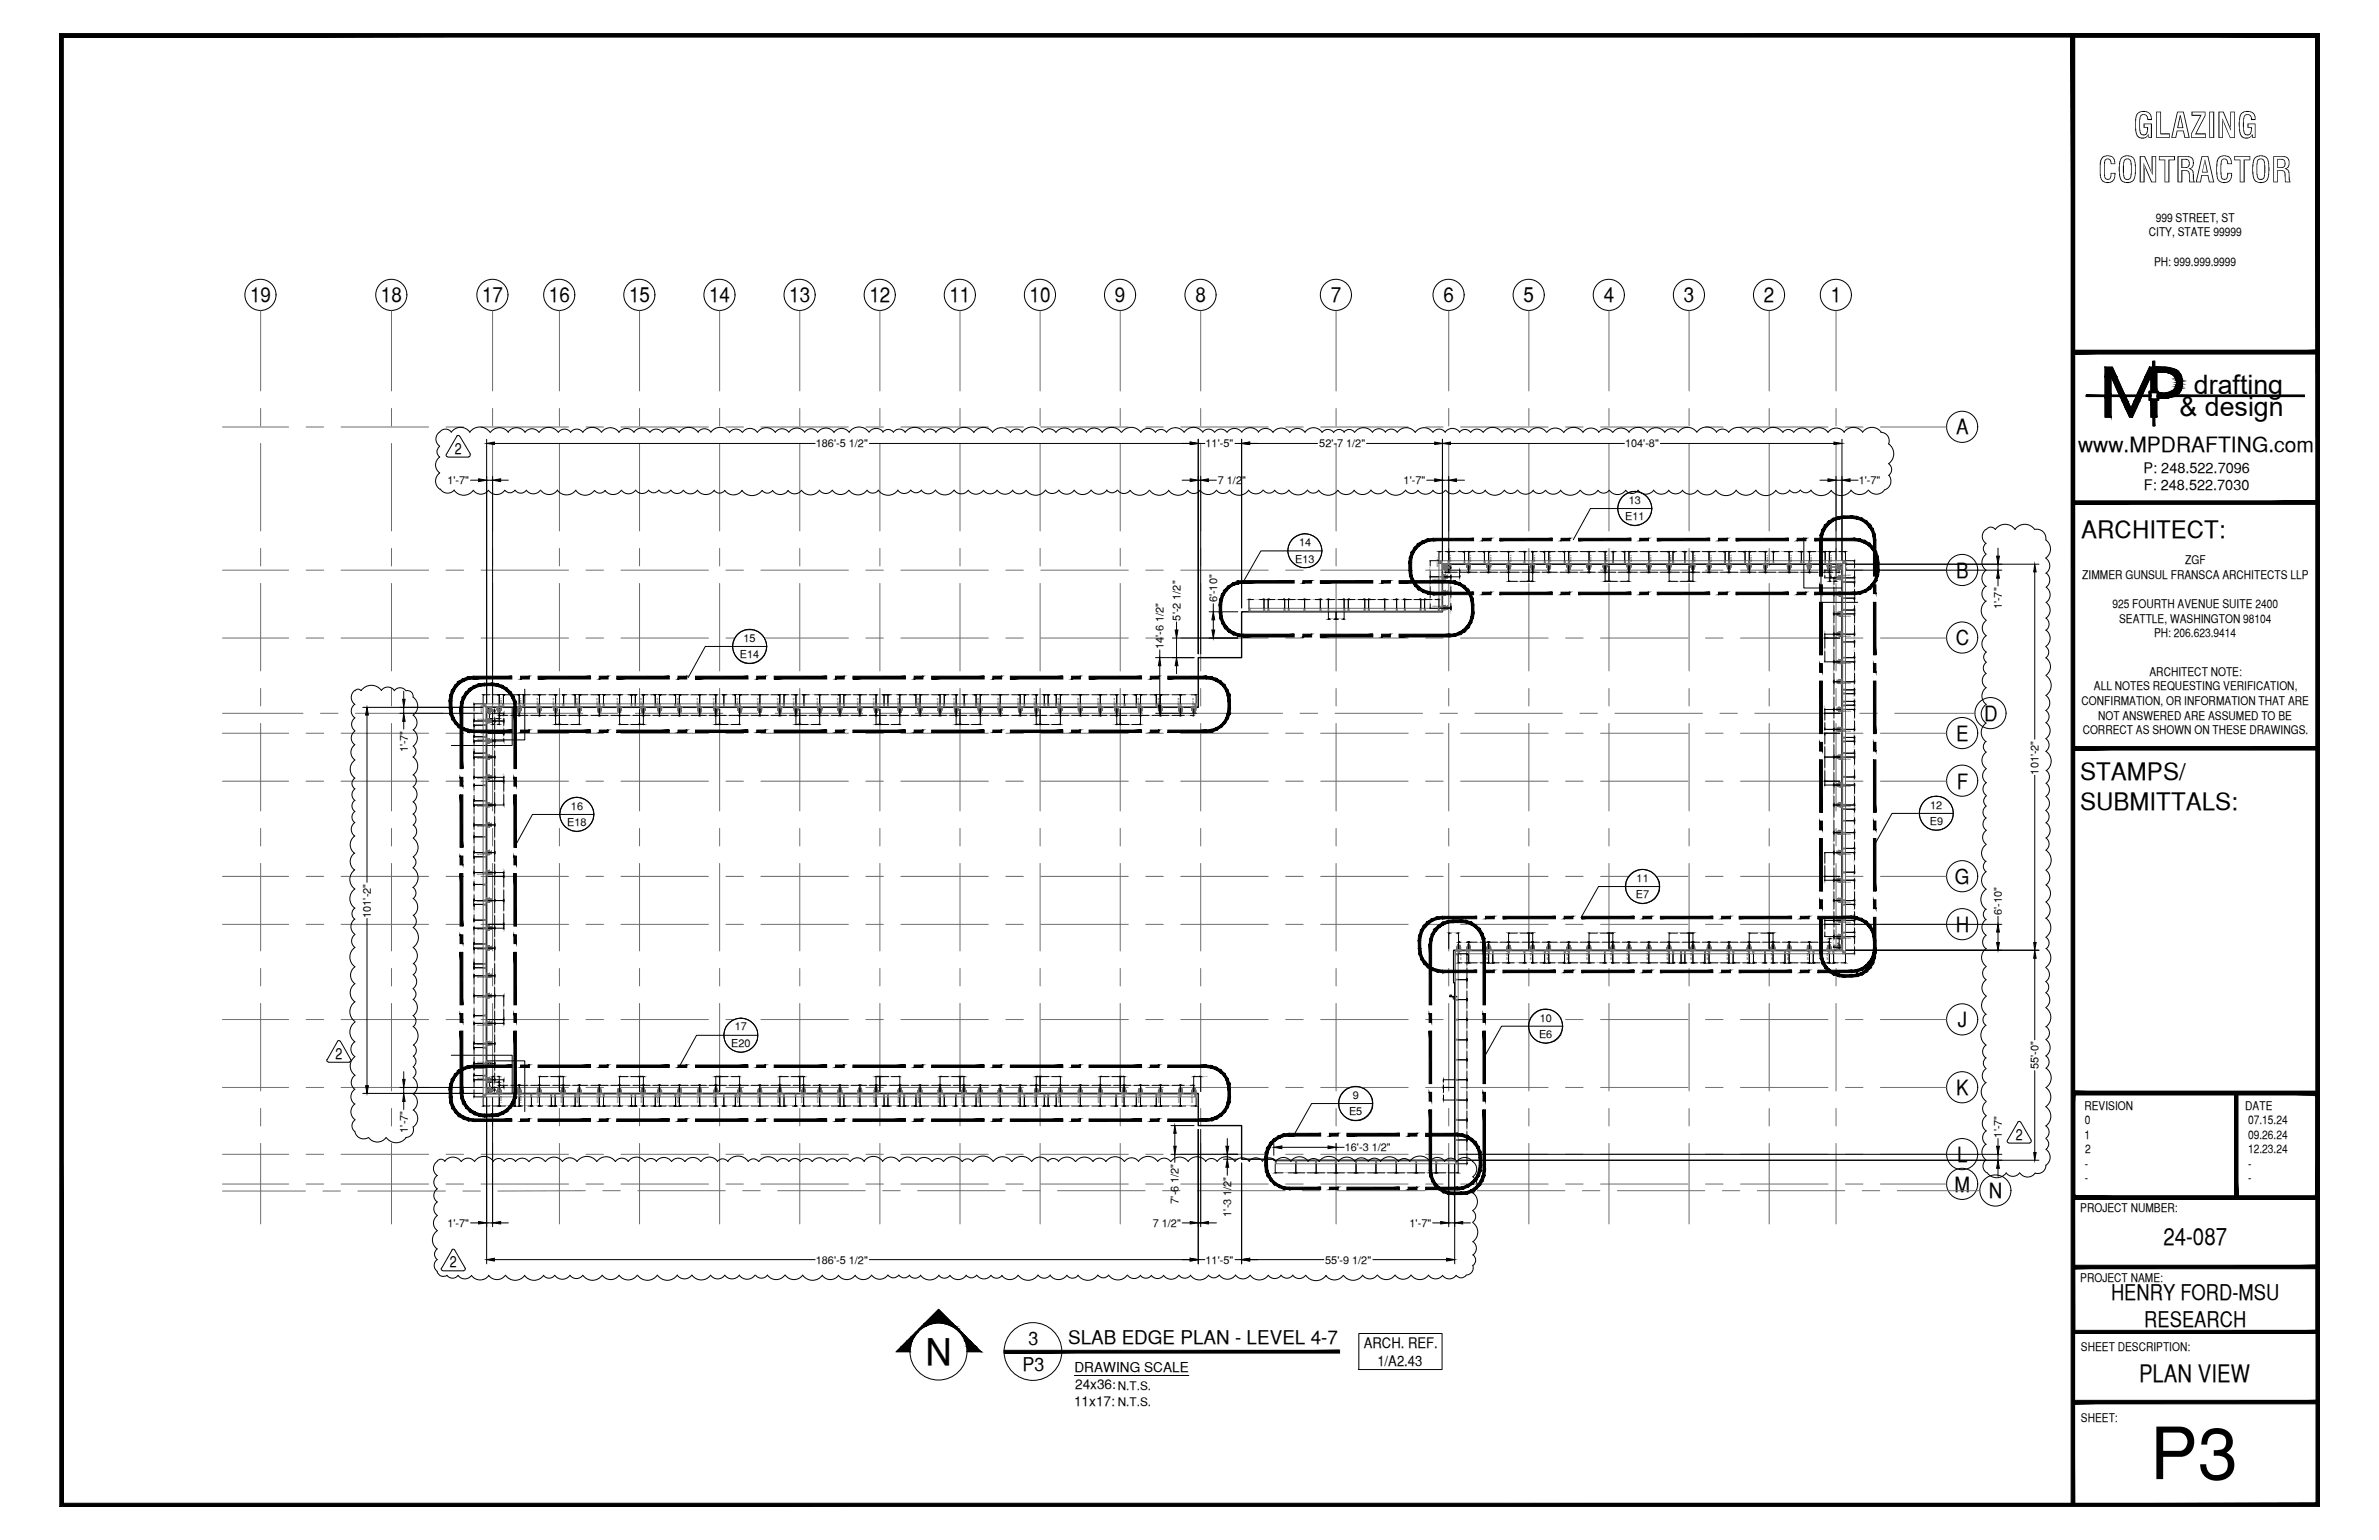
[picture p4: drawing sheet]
<svg xmlns="http://www.w3.org/2000/svg" width="432mm" height="279mm" viewBox="0 0 432 279" stroke-linecap="round" stroke-linejoin="round" font-family="sans-serif">
<defs><g id="words">
<text font-size="13.1" x="390.2" y="268.4">P3</text>
<text font-size="6.7" x="168" y="247.6">N</text>
<g font-size="6.3">
<text x="387.2" y="25">GLAZING</text>
<text x="380.8" y="33.1">CONTRACTOR</text>
</g>
<g font-size="4.9">
<text x="398.2" y="71.5">drafting</text>
<text x="395.6" y="75.5">&amp; design</text>
</g>
<g font-size="4.4">
<text x="377.8" y="97.5">ARCHITECT:</text>
<text x="377.6" y="141.5">STAMPS/</text>
<text x="377.6" y="146.9">SUBMITTALS:</text>
<text x="392.7" y="225.8">24-087</text>
<text x="388.2" y="250.8">PLAN VIEW</text>
</g>
<g font-size="3.9">
<text x="383.2" y="235.9">HENRY FORD-MSU</text>
<text x="389.2" y="240.7">RESEARCH</text>
</g>
<g font-size="3.8">
<text x="45.4" y="54.9">19</text>
<text x="69.2" y="54.9">18</text>
<text x="87.5" y="54.9">17</text>
<text x="99.6" y="54.9">16</text>
<text x="114.2" y="54.9">15</text>
<text x="128.7" y="54.9">14</text>
<text x="143.3" y="54.9">13</text>
<text x="157.8" y="54.9">12</text>
<text x="172.3" y="54.9">11</text>
<text x="186.9" y="54.9">10</text>
<text x="202.4" y="54.9">9</text>
<text x="217" y="54.9">8</text>
<text x="241.6" y="54.9">7</text>
<text x="262" y="54.9">6</text>
<text x="276.5" y="54.9">5</text>
<text x="291.1" y="54.9">4</text>
<text x="305.6" y="54.9">3</text>
<text x="320.2" y="54.9">2</text>
<text x="332.3" y="54.9">1</text>
<text x="355" y="78.8">A</text>
<text x="377.2" y="82">www.MPDRAFTING.com</text>
<text x="355" y="104.8">B</text>
<text x="355" y="117.1">C</text>
<text x="360.1" y="130.8">D</text>
<text x="355" y="134.4">E</text>
<text x="355.2" y="143.1">F</text>
<text x="354.8" y="160.4">G</text>
<text x="355" y="169">H</text>
<text x="355.3" y="186.3">J</text>
<text x="355" y="198.7">K</text>
<text x="355.2" y="210.8">L</text>
<text x="354.8" y="216.2">M</text>
<text x="361" y="217.4">N</text>
</g>
<g font-size="3.4">
<text x="186.7" y="244">3</text>
<text x="193.9" y="243.8">SLAB EDGE PLAN - LEVEL 4-7</text>
<text x="185.6" y="248.7">P3</text>
</g>
<g font-size="2.8">
<text x="82.5" y="82.3">2</text>
<text x="60.9" y="192.1">2</text>
<text x="365.9" y="206.8">2</text>
<text x="81.7" y="229.9">2</text>
</g>
<g font-size="2.6">
<text x="389.1" y="85.8">P: 248.522.7096</text>
<text x="389.1" y="89">F: 248.522.7030</text>
<text x="247.5" y="244.5">ARCH. REF.</text>
<text x="250" y="247.8">1/A2.43</text>
</g>
<g font-size="2.5">
<text x="195" y="249">DRAWING SCALE</text>
<text x="195.1" y="252">24x36:</text>
<text x="194.9" y="255">11x17:</text>
</g>
<g font-size="2.2">
<text x="391.3" y="40.2">999 STREET, ST</text>
<text x="390" y="42.9">CITY, STATE 99999</text>
<text x="391" y="48.2">PH: 999.999.9999</text>
<text x="378" y="105">ZIMMER GUNSUL FRANSCA ARCHITECTS LLP</text>
<text x="396.6" y="102.3">ZGF</text>
<text x="383.4" y="110.3">925 FOURTH AVENUE SUITE 2400</text>
<text x="384.6" y="113">SEATTLE, WASHINGTON 98104</text>
<text x="391" y="115.6">PH: 206.623.9414</text>
<text x="380" y="125.2">ALL NOTES REQUESTING VERIFICATION,</text>
<text x="390.1" y="122.6">ARCHITECT NOTE:</text>
<text x="377.8" y="127.9">CONFIRMATION, OR INFORMATION THAT ARE</text>
<text x="380.8" y="130.6">NOT ANSWERED ARE ASSUMED TO BE</text>
<text x="378" y="133.2">CORRECT AS SHOWN ON THESE DRAWINGS.</text>
<text x="378.3" y="201.3">REVISION</text>
<text x="378.4" y="204">0</text>
<text x="407.5" y="201.3">DATE</text>
<text x="408" y="204">07.15.24</text>
<text x="378.3" y="206.6">1</text>
<text x="378.5" y="209.2">2</text>
<text x="408" y="206.6">09.26.24</text>
<text x="408" y="209.2">12.23.24</text>
<text x="378.4" y="211.9">-</text>
<text x="378.4" y="214.5">-</text>
<text x="408" y="211.9">-</text>
<text x="408" y="214.5">-</text>
<text x="377.6" y="219.9">PROJECT NUMBER:</text>
<text x="377.6" y="232.5">PROJECT NAME:</text>
<text x="377.7" y="245.2">SHEET DESCRIPTION:</text>
<text x="377.7" y="257.9">SHEET:</text>
</g>
<g font-size="2.1">
<text x="202.9" y="252.1">N.T.S.</text>
<text x="202.9" y="255">N.T.S.</text>
</g>
<g font-size="2">
<text x="148.1" y="81.2">186'-5 1/2&quot;</text>
<text x="218.8" y="81.2">11'-5&quot;</text>
<text x="239.5" y="81.2">52'-7 1/2&quot;</text>
<text x="295" y="81.2">104'-8&quot;</text>
<text x="81.2" y="87.8">1'-7&quot;</text>
<text x="221" y="87.8">7 1/2&quot;</text>
<text x="254.8" y="87.8">1'-7&quot;</text>
<text x="337.4" y="87.8">1'-7&quot;</text>
<text x="295" y="94.4">E11</text>
<text x="295.7" y="91.4">13</text>
<text x="235.8" y="99.1">14</text>
<text x="235.1" y="102.1">E13</text>
<text x="214.2" y="112.6" transform="rotate(-90 214.2 112.6)">5'-2 1/2&quot;</text>
<text x="220.9" y="109.3" transform="rotate(-90 220.9 109.3)">6'-10&quot;</text>
<text x="363.3" y="110.6" transform="rotate(-90 363.3 110.6)">1'-7&quot;</text>
<text x="134.3" y="119.4">E14</text>
<text x="134.9" y="116.5">15</text>
<text x="211.2" y="117.7" transform="rotate(-90 211.2 117.7)">14'-6 1/2&quot;</text>
<text x="74" y="136.5" transform="rotate(-90 74 136.5)">1'-7&quot;</text>
<text x="370" y="140.5" transform="rotate(-90 370 140.5)">101'-2&quot;</text>
<text x="102.9" y="149.9">E18</text>
<text x="103.6" y="146.9">16</text>
<text x="350.3" y="149.7">E9</text>
<text x="350.3" y="146.7">12</text>
<text x="297.1" y="160">11</text>
<text x="67.3" y="166.5" transform="rotate(-90 67.3 166.5)">101'-2&quot;</text>
<text x="296.9" y="163">E7</text>
<text x="363.3" y="166" transform="rotate(-90 363.3 166)">6'-10&quot;</text>
<text x="279.5" y="185.4">10</text>
<text x="132.7" y="190">E20</text>
<text x="133.3" y="186.9">17</text>
<text x="279.3" y="188.3">E6</text>
<text x="370" y="194" transform="rotate(-90 370 194)">55'-0&quot;</text>
<text x="244.9" y="202.4">E5</text>
<text x="245.6" y="199.4">9</text>
<text x="74" y="205.5" transform="rotate(-90 74 205.5)">1'-7&quot;</text>
<text x="244.1" y="208.9">16'-3 1/2&quot;</text>
<text x="363.3" y="206.4" transform="rotate(-90 363.3 206.4)">1'-7&quot;</text>
<text x="213.9" y="218.4" transform="rotate(-90 213.9 218.4)">7'-6 1/2&quot;</text>
<text x="223.5" y="220.7" transform="rotate(-90 223.5 220.7)">1'-3 1/2&quot;</text>
<text x="81.2" y="222.6">1'-7&quot;</text>
<text x="209.2" y="222.6">7 1/2&quot;</text>
<text x="255.8" y="222.6">1'-7&quot;</text>
<text x="148.1" y="229.2">186'-5 1/2&quot;</text>
<text x="218.8" y="229.2">11'-5&quot;</text>
<text x="240.5" y="229.2">55'-9 1/2&quot;</text>
</g>
<g font-size=".3">
<text x="260" y="105.2">ANCHOR B</text>
<text x="261" y="102.9" transform="rotate(-90 261 102.9)">ANCHOR B.1</text>
<text x="263.4" y="102.2" transform="rotate(-90 263.4 102.2)">ANCHOR B</text>
<text x="267" y="102.2" transform="rotate(-90 267 102.2)">ANCHOR B</text>
<text x="270.7" y="102.2" transform="rotate(-90 270.7 102.2)">ANCHOR B</text>
<text x="274.3" y="102.2" transform="rotate(-90 274.3 102.2)">ANCHOR B</text>
<text x="278.6" y="102.2" transform="rotate(-90 278.6 102.2)">ANCHOR B</text>
<text x="281.6" y="102.2" transform="rotate(-90 281.6 102.2)">ANCHOR B</text>
<text x="285.2" y="102.2" transform="rotate(-90 285.2 102.2)">ANCHOR B</text>
<text x="288.9" y="102.2" transform="rotate(-90 288.9 102.2)">ANCHOR B</text>
<text x="291.8" y="102.2" transform="rotate(-90 291.8 102.2)">ANCHOR B</text>
<text x="296.2" y="102.2" transform="rotate(-90 296.2 102.2)">ANCHOR B</text>
<text x="299.8" y="102.2" transform="rotate(-90 299.8 102.2)">ANCHOR B</text>
<text x="303.4" y="102.2" transform="rotate(-90 303.4 102.2)">ANCHOR B</text>
<text x="307.7" y="102.2" transform="rotate(-90 307.7 102.2)">ANCHOR B</text>
<text x="310.7" y="102.2" transform="rotate(-90 310.7 102.2)">ANCHOR B</text>
<text x="314.3" y="102.2" transform="rotate(-90 314.3 102.2)">ANCHOR B</text>
<text x="317.9" y="102.2" transform="rotate(-90 317.9 102.2)">ANCHOR B</text>
<text x="320.9" y="102.2" transform="rotate(-90 320.9 102.2)">ANCHOR B</text>
<text x="325.2" y="102.2" transform="rotate(-90 325.2 102.2)">ANCHOR B</text>
<text x="328.9" y="102.2" transform="rotate(-90 328.9 102.2)">ANCHOR D</text>
<text x="332.5" y="102.2" transform="rotate(-90 332.5 102.2)">ANCHOR D</text>
<text x="334.5" y="107.6">ANCHOR D</text>
<text x="334.5" y="104.6">ANCHOR D</text>
<text x="335.3" y="103.4" transform="rotate(-90 335.3 103.4)">ANCHOR D.1</text>
<text x="260" y="108.1">ANCHOR B</text>
<text x="260" y="110">ANCHOR B</text>
<text x="334.5" y="111.9">ANCHOR B</text>
<text x="334.5" y="115.5">ANCHOR B</text>
<text x="334.5" y="120.5">ANCHOR B</text>
<text x="334.5" y="124.1">ANCHOR B</text>
<text x="86.7" y="130.6">ANCHOR D</text>
<text x="87.5" y="129.3" transform="rotate(-90 87.5 129.3)">ANCHOR D.1</text>
<text x="91.1" y="128.2" transform="rotate(-90 91.1 128.2)">ANCHOR D</text>
<text x="94.7" y="128.2" transform="rotate(-90 94.7 128.2)">ANCHOR D</text>
<text x="97.7" y="128.1" transform="rotate(-90 97.7 128.1)">ANCHOR B</text>
<text x="100.6" y="128.1" transform="rotate(-90 100.6 128.1)">ANCHOR B</text>
<text x="104.9" y="128.1" transform="rotate(-90 104.9 128.1)">ANCHOR B</text>
<text x="108.5" y="128.1" transform="rotate(-90 108.5 128.1)">ANCHOR B</text>
<text x="112.2" y="128.1" transform="rotate(-90 112.2 128.1)">ANCHOR B</text>
<text x="116.5" y="128.1" transform="rotate(-90 116.5 128.1)">ANCHOR B</text>
<text x="119.4" y="128.1" transform="rotate(-90 119.4 128.1)">ANCHOR B</text>
<text x="123.1" y="128.1" transform="rotate(-90 123.1 128.1)">ANCHOR B</text>
<text x="126.7" y="128.1" transform="rotate(-90 126.7 128.1)">ANCHOR B</text>
<text x="129.7" y="128.1" transform="rotate(-90 129.7 128.1)">ANCHOR B</text>
<text x="134" y="128.1" transform="rotate(-90 134 128.1)">ANCHOR B</text>
<text x="137.7" y="128.1" transform="rotate(-90 137.7 128.1)">ANCHOR B</text>
<text x="141.3" y="128.1" transform="rotate(-90 141.3 128.1)">ANCHOR B</text>
<text x="144.2" y="128.1" transform="rotate(-90 144.2 128.1)">ANCHOR B</text>
<text x="148.5" y="128.1" transform="rotate(-90 148.5 128.1)">ANCHOR B</text>
<text x="152.2" y="128.1" transform="rotate(-90 152.2 128.1)">ANCHOR B</text>
<text x="155.8" y="128.1" transform="rotate(-90 155.8 128.1)">ANCHOR B</text>
<text x="158.7" y="128.1" transform="rotate(-90 158.7 128.1)">ANCHOR B</text>
<text x="163.1" y="128.1" transform="rotate(-90 163.1 128.1)">ANCHOR B</text>
<text x="166.8" y="128.1" transform="rotate(-90 166.8 128.1)">ANCHOR B</text>
<text x="170.4" y="128.1" transform="rotate(-90 170.4 128.1)">ANCHOR B</text>
<text x="173.3" y="128.1" transform="rotate(-90 173.3 128.1)">ANCHOR B</text>
<text x="177.7" y="128.1" transform="rotate(-90 177.7 128.1)">ANCHOR B</text>
<text x="181.3" y="128.1" transform="rotate(-90 181.3 128.1)">ANCHOR B</text>
<text x="184.9" y="128.1" transform="rotate(-90 184.9 128.1)">ANCHOR B</text>
<text x="187.9" y="128.1" transform="rotate(-90 187.9 128.1)">ANCHOR B</text>
<text x="192.2" y="128.1" transform="rotate(-90 192.2 128.1)">ANCHOR B</text>
<text x="195.8" y="128.1" transform="rotate(-90 195.8 128.1)">ANCHOR B</text>
<text x="199.5" y="128.1" transform="rotate(-90 199.5 128.1)">ANCHOR B</text>
<text x="202.4" y="128.1" transform="rotate(-90 202.4 128.1)">ANCHOR B</text>
<text x="206.8" y="128.1" transform="rotate(-90 206.8 128.1)">ANCHOR B</text>
<text x="210.4" y="128.1" transform="rotate(-90 210.4 128.1)">ANCHOR B</text>
<text x="214" y="128.1" transform="rotate(-90 214 128.1)">ANCHOR B</text>
<text x="216.7" y="128.1" transform="rotate(-90 216.7 128.1)">ANCHOR B</text>
<text x="334.5" y="129.2">ANCHOR B</text>
<text x="86.6" y="137.7">ANCHOR B</text>
<text x="86.7" y="134.2">ANCHOR D</text>
<text x="334.5" y="132.8">ANCHOR B</text>
<text x="334.5" y="137.9">ANCHOR B</text>
<text x="86.6" y="141.4">ANCHOR B</text>
<text x="334.5" y="142.9">ANCHOR B</text>
<text x="86.6" y="146.4">ANCHOR B</text>
<text x="334.5" y="146.5">ANCHOR B</text>
<text x="86.6" y="155.1">ANCHOR B</text>
<text x="86.6" y="150.1">ANCHOR B</text>
<text x="334.5" y="151.5">ANCHOR B</text>
<text x="334.5" y="155.1">ANCHOR B</text>
<text x="86.6" y="158.7">ANCHOR B</text>
<text x="334.5" y="160.1">ANCHOR B</text>
<text x="86.6" y="163.7">ANCHOR B</text>
<text x="334.5" y="163.8">ANCHOR B</text>
<text x="334.5" y="167.4">ANCHOR B</text>
<text x="86.6" y="172.4">ANCHOR B</text>
<text x="86.6" y="168.7">ANCHOR B</text>
<text x="334.5" y="170.4">ANCHOR B</text>
<text x="86.6" y="177.4">ANCHOR B</text>
<text x="265.2" y="174.1" transform="rotate(-90 265.2 174.1)">ANCHOR B</text>
<text x="266.4" y="174.1" transform="rotate(-90 266.4 174.1)">ANCHOR B</text>
<text x="270.1" y="174.1" transform="rotate(-90 270.1 174.1)">ANCHOR B</text>
<text x="273.7" y="174.1" transform="rotate(-90 273.7 174.1)">ANCHOR B</text>
<text x="278" y="174.1" transform="rotate(-90 278 174.1)">ANCHOR B</text>
<text x="281" y="174.1" transform="rotate(-90 281 174.1)">ANCHOR B</text>
<text x="284.6" y="174.1" transform="rotate(-90 284.6 174.1)">ANCHOR B</text>
<text x="288.2" y="174.1" transform="rotate(-90 288.2 174.1)">ANCHOR B</text>
<text x="292.5" y="174.1" transform="rotate(-90 292.5 174.1)">ANCHOR B</text>
<text x="295.5" y="174.1" transform="rotate(-90 295.5 174.1)">ANCHOR B</text>
<text x="299.1" y="174.1" transform="rotate(-90 299.1 174.1)">ANCHOR B</text>
<text x="302.8" y="174.1" transform="rotate(-90 302.8 174.1)">ANCHOR B</text>
<text x="307.1" y="174.1" transform="rotate(-90 307.1 174.1)">ANCHOR B</text>
<text x="310.1" y="174.1" transform="rotate(-90 310.1 174.1)">ANCHOR B</text>
<text x="313.7" y="174.1" transform="rotate(-90 313.7 174.1)">ANCHOR B</text>
<text x="317.3" y="174.1" transform="rotate(-90 317.3 174.1)">ANCHOR B</text>
<text x="321.7" y="174.1" transform="rotate(-90 321.7 174.1)">ANCHOR B</text>
<text x="324.6" y="174.1" transform="rotate(-90 324.6 174.1)">ANCHOR B</text>
<text x="328.2" y="174.1" transform="rotate(-90 328.2 174.1)">ANCHOR B</text>
<text x="331.9" y="174.1" transform="rotate(-90 331.9 174.1)">ANCHOR B</text>
<text x="86.6" y="181">ANCHOR B</text>
<text x="86.6" y="189.7">ANCHOR B</text>
<text x="86.6" y="186.1">ANCHOR B</text>
<text x="86.7" y="195.7">ANCHOR D</text>
<text x="86.7" y="192.8">ANCHOR D</text>
<text x="91.1" y="200" transform="rotate(-90 91.1 200)">ANCHOR D</text>
<text x="94.7" y="200" transform="rotate(-90 94.7 200)">ANCHOR D</text>
<text x="97.7" y="200.2" transform="rotate(-90 97.7 200.2)">ANCHOR B</text>
<text x="102" y="200.2" transform="rotate(-90 102 200.2)">ANCHOR B</text>
<text x="105" y="200.2" transform="rotate(-90 105 200.2)">ANCHOR B</text>
<text x="108.6" y="200.2" transform="rotate(-90 108.6 200.2)">ANCHOR B</text>
<text x="112.3" y="200.2" transform="rotate(-90 112.3 200.2)">ANCHOR B</text>
<text x="116.6" y="200.2" transform="rotate(-90 116.6 200.2)">ANCHOR B</text>
<text x="119.5" y="200.2" transform="rotate(-90 119.5 200.2)">ANCHOR B</text>
<text x="123.2" y="200.2" transform="rotate(-90 123.2 200.2)">ANCHOR B</text>
<text x="126.8" y="200.2" transform="rotate(-90 126.8 200.2)">ANCHOR B</text>
<text x="129.7" y="200.2" transform="rotate(-90 129.7 200.2)">ANCHOR B</text>
<text x="134" y="200.2" transform="rotate(-90 134 200.2)">ANCHOR B</text>
<text x="137.7" y="200.2" transform="rotate(-90 137.7 200.2)">ANCHOR B</text>
<text x="141.4" y="200.2" transform="rotate(-90 141.4 200.2)">ANCHOR B</text>
<text x="145.7" y="200.2" transform="rotate(-90 145.7 200.2)">ANCHOR B</text>
<text x="148.6" y="200.2" transform="rotate(-90 148.6 200.2)">ANCHOR B</text>
<text x="152.3" y="200.2" transform="rotate(-90 152.3 200.2)">ANCHOR B</text>
<text x="155.9" y="200.2" transform="rotate(-90 155.9 200.2)">ANCHOR B</text>
<text x="158.8" y="200.2" transform="rotate(-90 158.8 200.2)">ANCHOR B</text>
<text x="163.2" y="200.2" transform="rotate(-90 163.2 200.2)">ANCHOR B</text>
<text x="166.8" y="200.2" transform="rotate(-90 166.8 200.2)">ANCHOR B</text>
<text x="170.4" y="200.2" transform="rotate(-90 170.4 200.2)">ANCHOR B</text>
<text x="174.8" y="200.2" transform="rotate(-90 174.8 200.2)">ANCHOR B</text>
<text x="177.7" y="200.2" transform="rotate(-90 177.7 200.2)">ANCHOR B</text>
<text x="181.4" y="200.2" transform="rotate(-90 181.4 200.2)">ANCHOR B</text>
<text x="185" y="200.2" transform="rotate(-90 185 200.2)">ANCHOR B</text>
<text x="188" y="200.2" transform="rotate(-90 188 200.2)">ANCHOR B</text>
<text x="192.3" y="200.2" transform="rotate(-90 192.3 200.2)">ANCHOR B</text>
<text x="195.9" y="200.2" transform="rotate(-90 195.9 200.2)">ANCHOR B</text>
<text x="199.5" y="200.2" transform="rotate(-90 199.5 200.2)">ANCHOR B</text>
<text x="203.8" y="200.2" transform="rotate(-90 203.8 200.2)">ANCHOR B</text>
<text x="206.8" y="200.2" transform="rotate(-90 206.8 200.2)">ANCHOR B</text>
<text x="210.4" y="200.2" transform="rotate(-90 210.4 200.2)">ANCHOR B</text>
<text x="214.1" y="200.2" transform="rotate(-90 214.1 200.2)">ANCHOR B</text>
<text x="216.5" y="200.2" transform="rotate(-90 216.5 200.2)">ANCHOR B</text>
</g>
<g font-size=".2">
<text x="261.8" y="100.2">2'-6&quot;</text>
<text x="264.2" y="100.2">4'-2&quot;</text>
<text x="265.9" y="100.2">1'-1&quot;</text>
<text x="267.8" y="100.2">4'-2&quot;</text>
<text x="269.6" y="100.2">1'-1&quot;</text>
<text x="271.8" y="100.2">5'-3&quot;</text>
<text x="274.8" y="100.2">4'-1 7/8&quot;</text>
<text x="277" y="100.2">2'-1 1/8&quot;</text>
<text x="279" y="100.2">3'-2&quot;</text>
<text x="280.5" y="100.2">1'-1&quot;</text>
<text x="282.3" y="100.2">4'-2&quot;</text>
<text x="284.2" y="100.2">1'-1&quot;</text>
<text x="286.3" y="100.2">5'-3&quot;</text>
<text x="289.6" y="100.2">4'-3&quot;</text>
<text x="291.6" y="100.2">2'-1 1/8&quot;</text>
<text x="293.4" y="100.2">3'-0 7/8&quot;</text>
<text x="295" y="100.2">1'-1&quot;</text>
<text x="297.2" y="100.2">5'-3&quot;</text>
<text x="300.9" y="100.2">5'-3&quot;</text>
<text x="303.1" y="100.2">1'-1&quot;</text>
<text x="304.3" y="100.2">3'-0 7/8&quot;</text>
<text x="306.1" y="100.2">2'-1 1/8&quot;</text>
<text x="308.5" y="100.2">4'-3&quot;</text>
<text x="311.4" y="100.2">4'-2&quot;</text>
<text x="313.2" y="100.2">1'-1&quot;</text>
<text x="315" y="100.2">4'-2&quot;</text>
<text x="316.9" y="100.2">1'-1&quot;</text>
<text x="318.7" y="100.2">4'-3&quot;</text>
<text x="320.7" y="100.2">2'-1 1/8&quot;</text>
<text x="322.9" y="100.2">4'-1 7/8&quot;</text>
<text x="325.4" y="100.2">3'-1 7/8&quot;</text>
<text x="327.2" y="100.2">2'-1 1/8&quot;</text>
<text x="329.6" y="100.2">4'-2&quot;</text>
<text x="331.4" y="100.2">1'-1&quot;</text>
<text x="333.2" y="100.2">4'-3&quot;</text>
<text x="259.7" y="106.4" transform="rotate(-90 259.7 106.4)">4'-3&quot;</text>
<text x="259.7" y="103.6" transform="rotate(-90 259.7 103.6)">4'-3 1/8&quot;</text>
<text x="261.6" y="103.9">9 7/8&quot;</text>
<text x="263.4" y="106.4" transform="rotate(-90 263.4 106.4)">4'-3&quot;</text>
<text x="263.4" y="104.3" transform="rotate(-90 263.4 104.3)">2'-5 7/16&quot;</text>
<text x="264.5" y="103.9">5'-3&quot;</text>
<text x="265" y="105.7" transform="rotate(-90 265 105.7)">1'-9 1/8&quot;</text>
<text x="268.2" y="103.9">5'-3&quot;</text>
<text x="271.8" y="103.9">5'-3&quot;</text>
<text x="275.4" y="105.5">5'-3&quot;</text>
<text x="275.8" y="103.9">6'-3&quot;</text>
<text x="278.4" y="105.5">1'-0&quot;</text>
<text x="279.4" y="103.9">4'-3&quot;</text>
<text x="282.7" y="103.9">5'-3&quot;</text>
<text x="286.3" y="103.9">5'-3&quot;</text>
<text x="289.6" y="103.9">4'-3&quot;</text>
<text x="290.6" y="105.5">1'-0&quot;</text>
<text x="293.2" y="103.9">6'-3&quot;</text>
<text x="293.6" y="105.5">5'-3&quot;</text>
<text x="297.2" y="103.9">5'-3&quot;</text>
<text x="300.9" y="103.9">5'-3&quot;</text>
<text x="304.5" y="105.5">5'-3&quot;</text>
<text x="304.9" y="103.9">6'-3&quot;</text>
<text x="307.5" y="105.5">1'-0&quot;</text>
<text x="308.5" y="103.9">4'-3&quot;</text>
<text x="311.8" y="103.9">5'-3&quot;</text>
<text x="315.4" y="103.9">5'-3&quot;</text>
<text x="318.7" y="103.9">4'-3&quot;</text>
<text x="322.3" y="103.9">6'-3&quot;</text>
<text x="326.3" y="103.9">5'-3&quot;</text>
<text x="329.9" y="103.9">5'-3&quot;</text>
<text x="331.3" y="104.3" transform="rotate(-90 331.3 104.3)">2'-0&quot;</text>
<text x="332.4" y="104.1" transform="rotate(-90 332.4 104.1)">2'-10&quot;</text>
<text x="332.4" y="105.5">1'-9&quot;</text>
<text x="332.7" y="103.9">2'-7&quot;</text>
<text x="332.9" y="106.6" transform="rotate(-90 332.9 106.6)">4'-3&quot;</text>
<text x="336.7" y="106.9" transform="rotate(-90 336.7 106.9)">3'-2&quot;</text>
<text x="336.7" y="105.4" transform="rotate(-90 336.7 105.4)">1'-1&quot;</text>
<text x="336.7" y="103.5" transform="rotate(-90 336.7 103.5)">4'-6&quot;</text>
<text x="227.6" y="108.8">3'-11 7/8&quot;</text>
<text x="229.6" y="108.8">1'-1&quot;</text>
<text x="231.5" y="108.8">4'-3&quot;</text>
<text x="233.3" y="108.8">1'-1&quot;</text>
<text x="235.1" y="108.8">4'-2&quot;</text>
<text x="237.8" y="108.8">4'-1 7/8&quot;</text>
<text x="240" y="108.8">2'-1 1/8&quot;</text>
<text x="241.6" y="112.4">2'-0&quot;</text>
<text x="242.3" y="108.8">4'-2&quot;</text>
<text x="243" y="112.4">2'-2&quot;</text>
<text x="244.2" y="108.8">1'-1&quot;</text>
<text x="246" y="108.8">4'-3&quot;</text>
<text x="247.8" y="108.8">1'-1&quot;</text>
<text x="249.6" y="108.8">4'-2&quot;</text>
<text x="252" y="108.8">3'-1 7/8&quot;</text>
<text x="253.8" y="108.8">2'-1 1/8&quot;</text>
<text x="256.2" y="108.8">4'-2&quot;</text>
<text x="258" y="108.8">1'-1&quot;</text>
<text x="259.7" y="109.5" transform="rotate(-90 259.7 109.5)">3'-11 7/8&quot;</text>
<text x="260" y="108.8">3'-9&quot;</text>
<text x="263.4" y="111.4" transform="rotate(-90 263.4 111.4)">1 1/2&quot;</text>
<text x="263.4" y="109.4" transform="rotate(-90 263.4 109.4)">3'-10 3/8&quot;</text>
<text x="332.9" y="113.5" transform="rotate(-90 332.9 113.5)">5'-3&quot;</text>
<text x="332.9" y="109.8" transform="rotate(-90 332.9 109.8)">5'-3&quot;</text>
<text x="336.7" y="113.5" transform="rotate(-90 336.7 113.5)">5'-3&quot;</text>
<text x="336.7" y="111.3" transform="rotate(-90 336.7 111.3)">1'-1&quot;</text>
<text x="336.7" y="109.8" transform="rotate(-90 336.7 109.8)">3'-1&quot;</text>
<text x="336.7" y="108.4" transform="rotate(-90 336.7 108.4)">1'-1&quot;</text>
<text x="331.3" y="118.1" transform="rotate(-90 331.3 118.1)">6'-3&quot;</text>
<text x="331.3" y="114.9" transform="rotate(-90 331.3 114.9)">1'-0&quot;</text>
<text x="332.9" y="117.8" transform="rotate(-90 332.9 117.8)">7'-3&quot;</text>
<text x="336.7" y="120" transform="rotate(-90 336.7 120)">1'-1&quot;</text>
<text x="336.7" y="118.3" transform="rotate(-90 336.7 118.3)">4'-0 7/8&quot;</text>
<text x="336.7" y="116.2" transform="rotate(-90 336.7 116.2)">2'-1 1/8&quot;</text>
<text x="332.9" y="122.1" transform="rotate(-90 332.9 122.1)">5'-3&quot;</text>
<text x="336.7" y="125.9" transform="rotate(-90 336.7 125.9)">1'-0 1/8&quot;</text>
<text x="336.7" y="124.8" transform="rotate(-90 336.7 124.8)">2'-1 1/8&quot;</text>
<text x="336.7" y="122.1" transform="rotate(-90 336.7 122.1)">5'-3&quot;</text>
<text x="86.2" y="131.4" transform="rotate(-90 86.2 131.4)">1'-1&quot;</text>
<text x="86.2" y="129.5" transform="rotate(-90 86.2 129.5)">4'-6&quot;</text>
<text x="88.9" y="126.2">4'-3&quot;</text>
<text x="89.5" y="130.5">2'-7&quot;</text>
<text x="89.8" y="131.5">1'-9&quot;</text>
<text x="89.9" y="130.1" transform="rotate(-90 89.9 130.1)">2'-10&quot;</text>
<text x="90.7" y="126.2">1'-1&quot;</text>
<text x="91.5" y="130.4" transform="rotate(-90 91.5 130.4)">2'-0&quot;</text>
<text x="92.2" y="129.9">5'-3&quot;</text>
<text x="92.6" y="126.2">4'-2&quot;</text>
<text x="94.4" y="126.2">1'-1&quot;</text>
<text x="95.8" y="129.9">5'-3&quot;</text>
<text x="96.2" y="126.2">4'-2&quot;</text>
<text x="99.1" y="126.2">4'-3&quot;</text>
<text x="99.1" y="129.9">4'-3&quot;</text>
<text x="100.1" y="131.5">1'-0&quot;</text>
<text x="101.1" y="126.2">2'-1 1/8&quot;</text>
<text x="102.7" y="129.9">6'-3&quot;</text>
<text x="102.9" y="126.2">3'-0 7/8&quot;</text>
<text x="103.1" y="131.5">5'-3&quot;</text>
<text x="104.5" y="126.2">1'-1&quot;</text>
<text x="106.7" y="126.2">5'-3&quot;</text>
<text x="106.7" y="129.9">5'-3&quot;</text>
<text x="108.9" y="126.2">1'-1&quot;</text>
<text x="110.4" y="129.9">5'-3&quot;</text>
<text x="110.7" y="126.2">4'-2&quot;</text>
<text x="113.1" y="126.2">3'-1 3/4&quot;</text>
<text x="114" y="131.5">5'-3&quot;</text>
<text x="114.4" y="129.9">6'-3&quot;</text>
<text x="114.5" y="126.2">1'-0 1/8&quot;</text>
<text x="115.6" y="126.2">2'-1 1/8&quot;</text>
<text x="117" y="131.5">1'-0&quot;</text>
<text x="117.6" y="126.2">3'-2&quot;</text>
<text x="118" y="129.9">4'-3&quot;</text>
<text x="119.1" y="126.2">1'-1&quot;</text>
<text x="120.9" y="126.2">4'-2&quot;</text>
<text x="121.3" y="129.9">5'-3&quot;</text>
<text x="122.7" y="126.2">1'-1&quot;</text>
<text x="124.9" y="126.2">5'-3&quot;</text>
<text x="124.9" y="129.9">5'-3&quot;</text>
<text x="128.2" y="126.2">4'-3&quot;</text>
<text x="128.2" y="129.9">4'-3&quot;</text>
<text x="129.2" y="131.5">1'-0&quot;</text>
<text x="130.2" y="126.2">2'-1 1/8&quot;</text>
<text x="131.8" y="129.9">6'-3&quot;</text>
<text x="132" y="126.2">3'-0 7/8&quot;</text>
<text x="132.2" y="131.5">5'-3&quot;</text>
<text x="133.7" y="126.2">1'-1&quot;</text>
<text x="135.8" y="126.2">5'-3&quot;</text>
<text x="135.8" y="129.9">5'-3&quot;</text>
<text x="139.4" y="126.2">5'-3&quot;</text>
<text x="139.4" y="129.9">5'-3&quot;</text>
<text x="141.7" y="126.2">1'-1&quot;</text>
<text x="142.7" y="129.9">4'-3&quot;</text>
<text x="143.1" y="126.2">3'-2&quot;</text>
<text x="143.8" y="131.5">1'-0&quot;</text>
<text x="144.8" y="126.2">2'-1 1/8&quot;</text>
<text x="146.4" y="129.9">6'-3&quot;</text>
<text x="146.7" y="131.5">5'-3&quot;</text>
<text x="146.9" y="126.2">4'-1 7/8&quot;</text>
<text x="150.4" y="126.2">5'-3&quot;</text>
<text x="150.4" y="129.9">5'-3&quot;</text>
<text x="152.6" y="126.2">1'-1&quot;</text>
<text x="154.1" y="129.9">5'-3&quot;</text>
<text x="154.4" y="126.2">4'-2&quot;</text>
<text x="157.3" y="126.2">4'-3&quot;</text>
<text x="157.3" y="129.9">4'-3&quot;</text>
<text x="158.4" y="131.5">1'-0&quot;</text>
<text x="159.3" y="126.2">2'-1 1/8&quot;</text>
<text x="160.4" y="126.2">1'-0 1/8&quot;</text>
<text x="161" y="129.9">6'-3&quot;</text>
<text x="161.3" y="131.5">5'-3&quot;</text>
<text x="161.8" y="126.2">3'-1 3/4&quot;</text>
<text x="164.5" y="126.2">4'-2&quot;</text>
<text x="164.9" y="129.9">5'-3&quot;</text>
<text x="166.4" y="126.2">1'-1&quot;</text>
<text x="168.6" y="126.2">5'-3&quot;</text>
<text x="168.6" y="129.9">5'-3&quot;</text>
<text x="170.8" y="126.2">1'-1&quot;</text>
<text x="171.8" y="129.9">4'-3&quot;</text>
<text x="172.2" y="126.2">3'-2&quot;</text>
<text x="172.9" y="131.5">1'-0&quot;</text>
<text x="173.9" y="126.2">2'-1 1/8&quot;</text>
<text x="175.5" y="129.9">6'-3&quot;</text>
<text x="175.6" y="126.2">3'-0 7/8&quot;</text>
<text x="175.8" y="131.5">5'-3&quot;</text>
<text x="177.3" y="126.2">1'-1&quot;</text>
<text x="179.5" y="126.2">5'-3&quot;</text>
<text x="179.5" y="129.9">5'-3&quot;</text>
<text x="183.1" y="126.2">5'-3&quot;</text>
<text x="183.1" y="129.9">5'-3&quot;</text>
<text x="185.3" y="126.2">1'-1&quot;</text>
<text x="186.4" y="129.9">4'-3&quot;</text>
<text x="186.8" y="126.2">3'-2&quot;</text>
<text x="187.5" y="131.5">1'-0&quot;</text>
<text x="188.4" y="126.2">2'-1 1/8&quot;</text>
<text x="189.5" y="126.2">1'-0 1/8&quot;</text>
<text x="190.1" y="129.9">6'-3&quot;</text>
<text x="190.4" y="131.5">5'-3&quot;</text>
<text x="190.6" y="126.2">2'-0 3/4&quot;</text>
<text x="191.8" y="126.2">1'-1&quot;</text>
<text x="194.1" y="126.2">5'-3&quot;</text>
<text x="194.1" y="129.9">5'-3&quot;</text>
<text x="197.7" y="126.2">5'-3&quot;</text>
<text x="197.7" y="129.9">5'-3&quot;</text>
<text x="201" y="126.2">4'-3&quot;</text>
<text x="201" y="129.9">4'-3&quot;</text>
<text x="202" y="131.5">1'-0&quot;</text>
<text x="202.9" y="126.2">2'-1 1/8&quot;</text>
<text x="204.6" y="129.9">6'-3&quot;</text>
<text x="204.7" y="126.2">3'-0 7/8&quot;</text>
<text x="204.9" y="131.5">5'-3&quot;</text>
<text x="206.4" y="126.2">1'-1&quot;</text>
<text x="208.2" y="126.2">4'-2&quot;</text>
<text x="208.6" y="129.9">5'-3&quot;</text>
<text x="210" y="126.2">1'-1&quot;</text>
<text x="212.2" y="126.2">5'-3&quot;</text>
<text x="212.2" y="129.9">5'-3&quot;</text>
<text x="215" y="129.9">3'-6 1/16&quot;</text>
<text x="215.3" y="126.2">4'-0 7/8&quot;</text>
<text x="331.3" y="131.1" transform="rotate(-90 331.3 131.1)">4'-3&quot;</text>
<text x="331.3" y="128.5" transform="rotate(-90 331.3 128.5)">1'-0&quot;</text>
<text x="332.9" y="130.7" transform="rotate(-90 332.9 130.7)">5'-3&quot;</text>
<text x="332.9" y="126.4" transform="rotate(-90 332.9 126.4)">7'-3&quot;</text>
<text x="336.7" y="130.7" transform="rotate(-90 336.7 130.7)">5'-3&quot;</text>
<text x="336.7" y="128.6" transform="rotate(-90 336.7 128.6)">1'-1&quot;1'-0 1/8&quot;</text>
<text x="336.7" y="127" transform="rotate(-90 336.7 127)">2'-0 5/8&quot;</text>
<text x="86.2" y="137.2" transform="rotate(-90 86.2 137.2)">1'-1&quot;</text>
<text x="86.2" y="135.8" transform="rotate(-90 86.2 135.8)">3'-2&quot;</text>
<text x="86.2" y="134.3" transform="rotate(-90 86.2 134.3)">1'-1&quot;</text>
<text x="86.2" y="132.8" transform="rotate(-90 86.2 132.8)">3'-1&quot;</text>
<text x="89.9" y="136.1" transform="rotate(-90 89.9 136.1)">4'-3&quot;</text>
<text x="89.9" y="132.8" transform="rotate(-90 89.9 132.8)">5'-3&quot;</text>
<text x="91.5" y="134" transform="rotate(-90 91.5 134)">2'-0&quot;</text>
<text x="91.5" y="132.1" transform="rotate(-90 91.5 132.1)">3'-3&quot;</text>
<text x="331.3" y="135.4" transform="rotate(-90 331.3 135.4)">6'-3&quot;</text>
<text x="331.3" y="133" transform="rotate(-90 331.3 133)">1'-0&quot;</text>
<text x="332.9" y="135.1" transform="rotate(-90 332.9 135.1)">7'-3&quot;</text>
<text x="336.7" y="137.2" transform="rotate(-90 336.7 137.2)">1'-1&quot;</text>
<text x="336.7" y="136" transform="rotate(-90 336.7 136)">3'-0 3/4&quot;</text>
<text x="336.7" y="134.6" transform="rotate(-90 336.7 134.6)">1'-0 1/8&quot;</text>
<text x="336.7" y="133.5" transform="rotate(-90 336.7 133.5)">2'-1 1/8&quot;</text>
<text x="86.2" y="142.2" transform="rotate(-90 86.2 142.2)">2'-1 1/8&quot;</text>
<text x="86.2" y="139.4" transform="rotate(-90 86.2 139.4)">5'-3&quot;</text>
<text x="89.9" y="143.8" transform="rotate(-90 89.9 143.8)">7'-3&quot;</text>
<text x="89.9" y="139.4" transform="rotate(-90 89.9 139.4)">5'-3&quot;</text>
<text x="91.5" y="140.8" transform="rotate(-90 91.5 140.8)">1'-0&quot;</text>
<text x="331.3" y="143.1" transform="rotate(-90 331.3 143.1)">1'-0&quot;</text>
<text x="331.3" y="139.8" transform="rotate(-90 331.3 139.8)">6'-3&quot;</text>
<text x="332.9" y="140.1" transform="rotate(-90 332.9 140.1)">7'-3&quot;</text>
<text x="336.7" y="142.1" transform="rotate(-90 336.7 142.1)">2'-1 1/8&quot;</text>
<text x="336.7" y="139.6" transform="rotate(-90 336.7 139.6)">5'-1 7/8&quot;</text>
<text x="86.2" y="148.1" transform="rotate(-90 86.2 148.1)">5'-3&quot;</text>
<text x="86.2" y="145.9" transform="rotate(-90 86.2 145.9)">1'-1&quot;</text>
<text x="86.2" y="144.3" transform="rotate(-90 86.2 144.3)">4'-0 7/8&quot;</text>
<text x="89.9" y="148.1" transform="rotate(-90 89.9 148.1)">5'-3&quot;</text>
<text x="91.5" y="144.1" transform="rotate(-90 91.5 144.1)">6'-3&quot;</text>
<text x="332.9" y="148.8" transform="rotate(-90 332.9 148.8)">7'-3&quot;</text>
<text x="332.9" y="144.5" transform="rotate(-90 332.9 144.5)">5'-3&quot;</text>
<text x="336.7" y="148.3" transform="rotate(-90 336.7 148.3)">3'-0 3/4&quot;</text>
<text x="336.7" y="146.7" transform="rotate(-90 336.7 146.7)">1'-1&quot;</text>
<text x="336.7" y="144.5" transform="rotate(-90 336.7 144.5)">5'-3&quot;</text>
<text x="86.2" y="155.3" transform="rotate(-90 86.2 155.3)">1'-1&quot;</text>
<text x="86.2" y="153.5" transform="rotate(-90 86.2 153.5)">4'-2&quot;</text>
<text x="86.2" y="151" transform="rotate(-90 86.2 151)">3'-1&quot;</text>
<text x="89.9" y="152.4" transform="rotate(-90 89.9 152.4)">7'-3&quot;</text>
<text x="332.9" y="153.1" transform="rotate(-90 332.9 153.1)">5'-3&quot;</text>
<text x="336.7" y="154.6" transform="rotate(-90 336.7 154.6)">1'-1&quot;</text>
<text x="336.7" y="152.7" transform="rotate(-90 336.7 152.7)">4'-2&quot;</text>
<text x="336.7" y="150.4" transform="rotate(-90 336.7 150.4)">3'-1 1/4&quot;</text>
<text x="86.2" y="159.8" transform="rotate(-90 86.2 159.8)">3'-1 1/4&quot;</text>
<text x="86.2" y="157.1" transform="rotate(-90 86.2 157.1)">4'-2&quot;</text>
<text x="89.9" y="161.1" transform="rotate(-90 89.9 161.1)">7'-3&quot;</text>
<text x="89.9" y="156.7" transform="rotate(-90 89.9 156.7)">5'-3&quot;</text>
<text x="91.5" y="161.4" transform="rotate(-90 91.5 161.4)">6'-3&quot;</text>
<text x="91.5" y="158.1" transform="rotate(-90 91.5 158.1)">1'-0&quot;</text>
<text x="331.3" y="160.4" transform="rotate(-90 331.3 160.4)">1'-0&quot;</text>
<text x="331.3" y="157.1" transform="rotate(-90 331.3 157.1)">6'-3&quot;</text>
<text x="332.9" y="161.8" transform="rotate(-90 332.9 161.8)">5'-3&quot;</text>
<text x="332.9" y="157.4" transform="rotate(-90 332.9 157.4)">7'-3&quot;</text>
<text x="336.7" y="161.8" transform="rotate(-90 336.7 161.8)">5'-3&quot;</text>
<text x="336.7" y="159.4" transform="rotate(-90 336.7 159.4)">2'-1 1/8&quot;</text>
<text x="336.7" y="156.9" transform="rotate(-90 336.7 156.9)">5'-1 7/8&quot;</text>
<text x="86.2" y="165.9" transform="rotate(-90 86.2 165.9)">4'-0 7/8&quot;</text>
<text x="86.2" y="164" transform="rotate(-90 86.2 164)">1'-1&quot;</text>
<text x="86.2" y="162.4" transform="rotate(-90 86.2 162.4)">4'-1 3/4&quot;</text>
<text x="89.9" y="166.1" transform="rotate(-90 89.9 166.1)">7'-3&quot;</text>
<text x="91.5" y="165.7" transform="rotate(-90 91.5 165.7)">6'-3&quot;</text>
<text x="331.3" y="166.8" transform="rotate(-90 331.3 166.8)">1'-0&quot;</text>
<text x="332.9" y="165.4" transform="rotate(-90 332.9 165.4)">5'-3&quot;</text>
<text x="336.7" y="166.9" transform="rotate(-90 336.7 166.9)">1'-1&quot;</text>
<text x="336.7" y="165.4" transform="rotate(-90 336.7 165.4)">3'-1&quot;</text>
<text x="336.7" y="164" transform="rotate(-90 336.7 164)">1'-1&quot;</text>
<text x="86.2" y="173.9" transform="rotate(-90 86.2 173.9)">4'-1 3/4&quot;</text>
<text x="86.2" y="171.9" transform="rotate(-90 86.2 171.9)">1'-1&quot;</text>
<text x="86.2" y="170.1" transform="rotate(-90 86.2 170.1)">4'-2&quot;</text>
<text x="86.2" y="168.1" transform="rotate(-90 86.2 168.1)">2'-1 1/8&quot;</text>
<text x="89.9" y="170.4" transform="rotate(-90 89.9 170.4)">5'-3&quot;</text>
<text x="91.5" y="169" transform="rotate(-90 91.5 169)">1'-0&quot;</text>
<text x="263.4" y="169.4">2'-7 1/2&quot;</text>
<text x="265.2" y="171">2'-7 1/2&quot;</text>
<text x="268.2" y="171">5'-3&quot;</text>
<text x="271.8" y="171">5'-3&quot;</text>
<text x="275.4" y="169.4">5'-3&quot;</text>
<text x="275.8" y="171">6'-3&quot;</text>
<text x="278.4" y="169.4">1'-0&quot;</text>
<text x="279.4" y="171">4'-3&quot;</text>
<text x="282.7" y="171">5'-3&quot;</text>
<text x="286.3" y="171">5'-3&quot;</text>
<text x="289.9" y="169.4">5'-3&quot;</text>
<text x="290.3" y="171">6'-3&quot;</text>
<text x="292.9" y="169.4">1'-0&quot;</text>
<text x="293.9" y="171">4'-3&quot;</text>
<text x="297.2" y="171">5'-3&quot;</text>
<text x="300.9" y="171">5'-3&quot;</text>
<text x="304.5" y="169.4">5'-3&quot;</text>
<text x="304.9" y="171">6'-3&quot;</text>
<text x="307.5" y="169.4">1'-0&quot;</text>
<text x="308.5" y="171">4'-3&quot;</text>
<text x="311.8" y="171">5'-3&quot;</text>
<text x="315.4" y="171">5'-3&quot;</text>
<text x="319.1" y="169.4">5'-3&quot;</text>
<text x="319.4" y="171">6'-3&quot;</text>
<text x="322" y="169.4">1'-0&quot;</text>
<text x="323" y="171">4'-3&quot;</text>
<text x="326.3" y="171">5'-3&quot;</text>
<text x="329.9" y="171">5'-3&quot;</text>
<text x="331.3" y="169" transform="rotate(-90 331.3 169)">3'-3&quot;</text>
<text x="332.5" y="170.4">2'-6 7/8&quot;</text>
<text x="332.9" y="171.3" transform="rotate(-90 332.9 171.3)">2'-9 7/8&quot;</text>
<text x="332.9" y="168.7" transform="rotate(-90 332.9 168.7)">4'-3&quot;</text>
<text x="336.7" y="171.7" transform="rotate(-90 336.7 171.7)">4'-6&quot;</text>
<text x="336.7" y="169.8" transform="rotate(-90 336.7 169.8)">1'-1&quot;</text>
<text x="336.7" y="168.3" transform="rotate(-90 336.7 168.3)">3'-2&quot;</text>
<text x="86.2" y="179.1" transform="rotate(-90 86.2 179.1)">5'-3&quot;</text>
<text x="86.2" y="176.7" transform="rotate(-90 86.2 176.7)">2'-1 1/8&quot; 1'-0 1/8&quot;</text>
<text x="89.9" y="179.1" transform="rotate(-90 89.9 179.1)">5'-3&quot;</text>
<text x="89.9" y="174.8" transform="rotate(-90 89.9 174.8)">7'-3&quot;</text>
<text x="265.4" y="174.8">2'-9&quot;</text>
<text x="266.4" y="179.8" transform="rotate(-90 266.4 179.8)">5'-3&quot;</text>
<text x="266.4" y="175.6" transform="rotate(-90 266.4 175.6)">6'-9&quot;</text>
<text x="268.2" y="174.8">5'-3&quot;</text>
<text x="270.3" y="174.8">1'-1&quot;</text>
<text x="272.2" y="174.8">4'-2&quot;</text>
<text x="274.8" y="174.8">4'-1 7/8&quot;</text>
<text x="277" y="174.8">2'-1 1/8&quot;</text>
<text x="279" y="174.8">3'-2&quot;</text>
<text x="280.5" y="174.8">1'-1&quot;</text>
<text x="282.3" y="174.8">4'-2&quot;</text>
<text x="284.2" y="174.8">1'-1&quot;</text>
<text x="286.3" y="174.8">5'-3&quot;</text>
<text x="289.4" y="174.8">4'-1 7/8&quot;</text>
<text x="291.5" y="174.8">2'-1 1/8&quot;</text>
<text x="293.9" y="174.8">4'-3&quot;</text>
<text x="297.2" y="174.8">5'-3&quot;</text>
<text x="300.9" y="174.8">5'-3&quot;</text>
<text x="303.1" y="174.8">1'-1&quot;</text>
<text x="304" y="174.8">2'-0 3/4&quot; 1'-0 1/8&quot;</text>
<text x="306.1" y="174.8">2'-1 1/8&quot;</text>
<text x="308.1" y="174.8">3'-2&quot;</text>
<text x="309.6" y="174.8">1'-1&quot;</text>
<text x="311.8" y="174.8">5'-3&quot;</text>
<text x="314" y="174.8">1'-1&quot;</text>
<text x="315.8" y="174.8">4'-2&quot;</text>
<text x="317.6" y="174.8">1'-1&quot;</text>
<text x="318.8" y="174.8">3'-0 7/8&quot;</text>
<text x="320.7" y="174.8">2'-1 1/8&quot;</text>
<text x="322.6" y="174.8">3'-2&quot;</text>
<text x="324.2" y="174.8">1'-1&quot;</text>
<text x="326.3" y="174.8">5'-3&quot;</text>
<text x="328.5" y="174.8">1'-1&quot;</text>
<text x="330.3" y="174.8">4'-2&quot;</text>
<text x="332.2" y="174.8">1'-1&quot;</text>
<text x="333.6" y="174.8">3'-2&quot;</text>
<text x="86.2" y="185.4" transform="rotate(-90 86.2 185.4)">2'-1 1/8&quot;</text>
<text x="86.2" y="182.9" transform="rotate(-90 86.2 182.9)">5'-1 7/8&quot;</text>
<text x="89.9" y="183.5" transform="rotate(-90 89.9 183.5)">7'-3&quot;</text>
<text x="91.5" y="183.1" transform="rotate(-90 91.5 183.1)">6'-3&quot;</text>
<text x="263.2" y="180.7">6&quot;</text>
<text x="266.4" y="183.5" transform="rotate(-90 266.4 183.5)">5'-3&quot;</text>
<text x="86.2" y="191.8" transform="rotate(-90 86.2 191.8)">4'-2&quot;</text>
<text x="86.2" y="189.9" transform="rotate(-90 86.2 189.9)">1'-1&quot;</text>
<text x="86.2" y="187.8" transform="rotate(-90 86.2 187.8)">5'-3&quot;</text>
<text x="89.9" y="191.4" transform="rotate(-90 89.9 191.4)">5'-3&quot;</text>
<text x="89.9" y="187.8" transform="rotate(-90 89.9 187.8)">5'-3&quot;</text>
<text x="91.5" y="186.4" transform="rotate(-90 91.5 186.4)">1'-0&quot;</text>
<text x="266.4" y="190.7" transform="rotate(-90 266.4 190.7)">5'-3&quot;</text>
<text x="266.4" y="187.1" transform="rotate(-90 266.4 187.1)">5'-3&quot;</text>
<text x="86.2" y="197.7" transform="rotate(-90 86.2 197.7)">4'-6&quot;</text>
<text x="86.2" y="195.8" transform="rotate(-90 86.2 195.8)">1'-1&quot;</text>
<text x="86.2" y="194.7" transform="rotate(-90 86.2 194.7)">2'-1&quot;</text>
<text x="86.2" y="193.6" transform="rotate(-90 86.2 193.6)">1'-1&quot;</text>
<text x="89.5" y="196.4">2'-7&quot;</text>
<text x="89.8" y="195.4">1'-9&quot;</text>
<text x="89.9" y="197.2" transform="rotate(-90 89.9 197.2)">2'-10&quot;</text>
<text x="89.9" y="194.7" transform="rotate(-90 89.9 194.7)">4'-3&quot;</text>
<text x="91.5" y="196.8" transform="rotate(-90 91.5 196.8)">2'-0&quot;</text>
<text x="92.2" y="197">5'-3&quot;</text>
<text x="95.8" y="197">5'-3&quot;</text>
<text x="99.4" y="195.4">5'-3&quot;</text>
<text x="99.8" y="197">6'-3&quot;</text>
<text x="102.4" y="195.4">1'-0&quot;</text>
<text x="103.4" y="197">4'-3&quot;</text>
<text x="106.7" y="197">5'-3&quot;</text>
<text x="110.4" y="197">5'-3&quot;</text>
<text x="114" y="195.4">5'-3&quot;</text>
<text x="114.4" y="197">6'-3&quot;</text>
<text x="117" y="195.4">1'-0&quot;</text>
<text x="118" y="197">4'-3&quot;</text>
<text x="121.3" y="197">5'-3&quot;</text>
<text x="124.9" y="197">5'-3&quot;</text>
<text x="128.2" y="197">4'-3&quot;</text>
<text x="129.2" y="195.4">1'-0&quot;</text>
<text x="131.8" y="197">6'-3&quot;</text>
<text x="132.2" y="195.4">5'-3&quot;</text>
<text x="135.8" y="197">5'-3&quot;</text>
<text x="139.4" y="197">5'-3&quot;</text>
<text x="143.1" y="195.4">5'-3&quot;</text>
<text x="143.4" y="197">6'-3&quot;</text>
<text x="146" y="195.4">1'-0&quot;</text>
<text x="147.1" y="197">4'-3&quot;</text>
<text x="150.4" y="197">5'-3&quot;</text>
<text x="154.1" y="197">5'-3&quot;</text>
<text x="157.3" y="197">4'-3&quot;</text>
<text x="158.4" y="195.4">1'-0&quot;</text>
<text x="161" y="197">6'-3&quot;</text>
<text x="161.3" y="195.4">5'-3&quot;</text>
<text x="164.9" y="197">5'-3&quot;</text>
<text x="168.6" y="197">5'-3&quot;</text>
<text x="172.2" y="195.4">5'-3&quot;</text>
<text x="172.5" y="197">6'-3&quot;</text>
<text x="175.1" y="195.4">1'-0&quot;</text>
<text x="176.2" y="197">4'-3&quot;</text>
<text x="179.5" y="197">5'-3&quot;</text>
<text x="183.1" y="197">5'-3&quot;</text>
<text x="186.4" y="197">4'-3&quot;</text>
<text x="187.5" y="195.4">1'-0&quot;</text>
<text x="190.1" y="197">6'-3&quot;</text>
<text x="190.4" y="195.4">5'-3&quot;</text>
<text x="194.1" y="197">5'-3&quot;</text>
<text x="197.7" y="197">5'-3&quot;</text>
<text x="201.3" y="195.4">5'-3&quot;</text>
<text x="201.7" y="197">6'-3&quot;</text>
<text x="204.2" y="195.4">1'-0&quot;</text>
<text x="205.3" y="197">4'-3&quot;</text>
<text x="208.6" y="197">5'-3&quot;</text>
<text x="212.2" y="197">5'-3&quot;</text>
<text x="215" y="197">3'-6 1/16&quot;</text>
<text x="218.1" y="195.4">1'-8 15/16&quot;</text>
<text x="262.1" y="196.8" transform="rotate(-90 262.1 196.8)">2'-0&quot;</text>
<text x="266.4" y="198" transform="rotate(-90 266.4 198)">5'-3&quot;</text>
<text x="266.4" y="194.3" transform="rotate(-90 266.4 194.3)">5'-3&quot;</text>
<text x="88.9" y="200.7">4'-3&quot;</text>
<text x="91.8" y="200.7">4'-2&quot;</text>
<text x="93.7" y="200.7">1'-1&quot;</text>
<text x="94.9" y="200.7">3'-1 7/8&quot;</text>
<text x="96.7" y="200.7">2'-1 1/8&quot;</text>
<text x="98.6" y="200.7">3'-1 3/4&quot;</text>
<text x="99.9" y="200.7">1'-0 1/8&quot;</text>
<text x="101" y="200.7">2'-1 1/8&quot;</text>
<text x="103.1" y="200.7">3'-2&quot;</text>
<text x="104.5" y="200.7">1'-1&quot;</text>
<text x="106.7" y="200.7">5'-3&quot;</text>
<text x="108.9" y="200.7">1'-1&quot;</text>
<text x="110.7" y="200.7">4'-2&quot;</text>
<text x="113.1" y="200.7">3'-1 3/4&quot;</text>
<text x="114.5" y="200.7">1'-0 1/8&quot;</text>
<text x="115.6" y="200.7">2'-1 1/8&quot;</text>
<text x="117.6" y="200.7">3'-2&quot;</text>
<text x="119.1" y="200.7">1'-1&quot;</text>
<text x="120.9" y="200.7">4'-2&quot;</text>
<text x="122.7" y="200.7">1'-1&quot;</text>
<text x="124.9" y="200.7">5'-3&quot;</text>
<text x="128.2" y="200.7">4'-3&quot;</text>
<text x="130.2" y="200.7">2'-1 1/8&quot;</text>
<text x="132" y="200.7">3'-0 7/8&quot;</text>
<text x="133.7" y="200.7">1'-1&quot;</text>
<text x="135.8" y="200.7">5'-3&quot;</text>
<text x="139.4" y="200.7">5'-3&quot;</text>
<text x="141.7" y="200.7">1'-1&quot;</text>
<text x="142.9" y="200.7">3'-0 7/8&quot;</text>
<text x="144.7" y="200.7">2'-1 1/8&quot;</text>
<text x="147.1" y="200.7">4'-3&quot;</text>
<text x="150.4" y="200.7">5'-3&quot;</text>
<text x="152.6" y="200.7">1'-1&quot;</text>
<text x="154.4" y="200.7">4'-2&quot;</text>
<text x="157.3" y="200.7">4'-3&quot;</text>
<text x="159.3" y="200.7">2'-1 1/8&quot;</text>
<text x="160.4" y="200.7">1'-0 1/8&quot;</text>
<text x="161.8" y="200.7">3'-1 3/4&quot;</text>
<text x="163.5" y="200.7">1'-1&quot;</text>
<text x="164.9" y="200.7">3'-1&quot;</text>
<text x="166.4" y="200.7">1'-1&quot;</text>
<text x="168.6" y="200.7">5'-3&quot;</text>
<text x="170.8" y="200.7">1'-1&quot;</text>
<text x="172" y="200.7">3'-0 7/8&quot;</text>
<text x="173.8" y="200.7">2'-1 1/8&quot;</text>
<text x="175.8" y="200.7">3'-2&quot;</text>
<text x="177.3" y="200.7">1'-1&quot;</text>
<text x="179.5" y="200.7">5'-3&quot;</text>
<text x="183.1" y="200.7">5'-3&quot;</text>
<text x="185.3" y="200.7">1'-1&quot;</text>
<text x="186.8" y="200.7">3'-2&quot;</text>
<text x="188.4" y="200.7">2'-1 1/8&quot;</text>
<text x="189.5" y="200.7">1'-0 1/8&quot;</text>
<text x="190.6" y="200.7">2'-0 3/4&quot;</text>
<text x="191.8" y="200.7">1'-1&quot;</text>
<text x="194.1" y="200.7">5'-3&quot;</text>
<text x="197.7" y="200.7">5'-3&quot;</text>
<text x="200.7" y="200.7">4'-1 7/8&quot;</text>
<text x="202.9" y="200.7">2'-1 1/8&quot;</text>
<text x="204.9" y="200.7">3'-2&quot;</text>
<text x="206.4" y="200.7">1'-1&quot;</text>
<text x="208.2" y="200.7">4'-2&quot;</text>
<text x="210" y="200.7">1'-1&quot;</text>
<text x="212.2" y="200.7">5'-3&quot;</text>
<text x="215.3" y="200.7">4'-0 7/8&quot;</text>
<text x="262.1" y="198.6" transform="rotate(-90 262.1 198.6)">3'-3&quot;</text>
<text x="266.4" y="201.6" transform="rotate(-90 266.4 201.6)">5'-3&quot;</text>
<text x="266.4" y="209.2" transform="rotate(-90 266.4 209.2)">6'-3&quot;</text>
<text x="266.4" y="205.2" transform="rotate(-90 266.4 205.2)">5'-3&quot;</text>
<text x="232.9" y="212.9">5'-5 1/4&quot;</text>
<text x="236.8" y="212.9">5'-3&quot;</text>
<text x="240.4" y="212.9">5'-3&quot;</text>
<text x="244.1" y="212.9">5'-3&quot;</text>
<text x="247.7" y="212.9">5'-3&quot;</text>
<text x="251.3" y="212.9">5'-3&quot;</text>
<text x="255" y="212.9">5'-3&quot;</text>
<text x="258.6" y="212.9">5'-3&quot;</text>
<text x="262.4" y="212.9">5'-9&quot;</text>
</g>
</g></defs>
<!-- layer: GRID LINES -->
<g fill="none" stroke="#000" stroke-width=".18">
<circle cx="47.3" cy="53.5" r="2.83"/>
<circle cx="71" cy="53.5" r="2.83"/>
<circle cx="89.4" cy="53.5" r="2.83"/>
<circle cx="101.5" cy="53.5" r="2.83"/>
<circle cx="116" cy="53.5" r="2.83"/>
<circle cx="130.6" cy="53.5" r="2.83"/>
<circle cx="145.1" cy="53.5" r="2.83"/>
<circle cx="159.7" cy="53.5" r="2.83"/>
<circle cx="174.2" cy="53.5" r="2.83"/>
<circle cx="188.8" cy="53.5" r="2.83"/>
<circle cx="203.3" cy="53.5" r="2.83"/>
<circle cx="217.9" cy="53.5" r="2.83"/>
<circle cx="242.5" cy="53.5" r="2.83"/>
<circle cx="262.9" cy="53.5" r="2.83"/>
<circle cx="277.5" cy="53.5" r="2.83"/>
<circle cx="292" cy="53.5" r="2.83"/>
<circle cx="306.5" cy="53.5" r="2.83"/>
<circle cx="321.1" cy="53.5" r="2.83"/>
<circle cx="333.2" cy="53.5" r="2.83"/>
<circle cx="356.1" cy="77.4" r="2.83"/>
<circle cx="356.1" cy="115.7" r="2.83"/>
<circle cx="356.1" cy="103.4" r="2.83"/>
<circle cx="356.1" cy="133" r="2.83"/>
<circle cx="361.3" cy="129.4" r="2.83"/>
<circle cx="356.1" cy="159" r="2.83"/>
<circle cx="356.1" cy="141.6" r="2.83"/>
<circle cx="356.1" cy="167.7" r="2.83"/>
<circle cx="356.1" cy="184.9" r="2.83"/>
<circle cx="356.1" cy="197.3" r="2.83"/>
<circle cx="356.1" cy="209.4" r="2.83"/>
<circle cx="356.1" cy="214.8" r="2.83"/>
<circle cx="362.2" cy="216" r="2.83"/>
</g>
<g fill="none" stroke="#6c6c6c" stroke-width=".18">
<path d="M47.3 56.4v14.5M71.1 56.4v14.5M89.4 56.4v14.5M101.5 56.4v14.5M116.1 56.4v14.5M130.6 56.4v14.5M145.2 56.4v14.5M159.7 56.4v14.5M174.2 56.4v14.5M188.8 56.4v14.5M203.3 56.4v14.5M217.9 56.4v14.5"/>
<path d="M242.5 56.4v14.5M263 56.4v14.5M277.5 56.4v14.5M292 56.4v14.5M306.6 56.4v14.5M321.1 56.4v14.5M333.2 56.4v14.5M40.4 77.5h12M47.3 74.1v3.2M55.6 77.5h3.1M61.9 77.5h15.9M71.1 74.1v3.2"/>
<path d="M81 77.5h3.1M87.3 77.5h15.9M89.4 74.1v3.2M101.5 74.1v3.2M106.4 77.5h3.1M112.7 77.5h15.9M116.1 74.1v3.2M130.6 74.1v3.2M131.8 77.5h3.1M138.1 77.5h15.9M145.2 74.1v3.2M157.2 77.5h3.1"/>
<path d="M159.7 74.1v3.2M163.5 77.5h15.9M174.2 74.1v3.2M182.6 77.5h3.1M188.8 74.1v3.2M188.9 77.5h15.9M203.3 74.1v3.2M208 77.5h3.1M214.3 77.5h15.9M217.9 74.1v3.2M233.4 77.5h3.1M239.7 77.5h15.9"/>
<path d="M242.5 74.1v3.2M258.8 77.5h3.1M263 74.1v3.2M265.1 77.5h15.9M277.5 74.1v3.2M284.2 77.5h3.1M290.5 77.5h15.9M292 74.1v3.2M306.6 74.1v3.2M309.6 77.5h3.1M315.9 77.5h15.9M321.1 74.1v3.2"/>
<path d="M333.2 74.1v3.2M335 77.5h3.1M341.3 77.5h12.1M47.3 80.5v15.8M47.3 99.5v3.2M71.1 80.5v15.8M71.1 99.5v3.2M89.4 80.5v15.8M89.4 99.5v3.2M101.5 80.5v15.8M101.5 99.5v3.2M116.1 80.5v15.8"/>
<path d="M116.1 99.5v3.2M130.6 80.5v15.8M130.6 99.5v3.2M145.2 80.5v15.8M145.2 99.5v3.2M159.7 80.5v15.8M159.7 99.5v3.2M174.2 80.5v15.8M174.2 99.5v3.2M188.8 80.5v15.8M188.8 99.5v3.2M203.3 80.5v15.8"/>
<path d="M203.3 99.5v3.2M217.9 80.5v15.8M217.9 99.5v3.2M242.5 80.5v15.8M242.5 99.5v3.2M263 80.5v15.8M263 99.5v3.2M277.5 80.5v15.8M277.5 99.5v3.2M292 80.5v15.8M292 99.5v3.2M306.6 80.5v15.8"/>
<path d="M306.6 99.5v3.2M321.1 80.5v15.8M321.1 99.5v3.2M333.2 80.5v15.8M333.2 99.5v3.2M40.4 103.4h12M40.4 115.8h12M47.3 105.9v15.8M55.6 103.4h3.1M55.6 115.8h3.1M61.9 103.4h15.9M61.9 115.8h15.9"/>
<path d="M71.1 105.9v15.8M81 103.4h3.1M81 115.8h3.1M87.3 103.4h15.9M87.3 115.8h15.9M89.4 105.9v15.8M101.5 105.9v15.8M106.4 103.4h3.1M106.4 115.8h3.1M112.7 103.4h15.9M112.7 115.8h15.9M116.1 105.9v15.8"/>
<path d="M130.6 105.9v15.8M131.8 103.4h3.1M131.8 115.8h3.1M138.1 103.4h15.9M138.1 115.8h15.9M145.2 105.9v15.8M157.2 103.4h3.1M157.2 115.8h3.1M159.7 105.9v15.8M163.5 103.4h15.9M163.5 115.8h15.9M174.2 105.9v15.8"/>
<path d="M182.6 103.4h3.1M182.6 115.8h3.1M188.8 105.9v15.8M188.9 103.4h15.9M188.9 115.8h15.9M203.3 105.9v15.8M208 103.4h3.1M208 115.8h3.1M214.3 103.4h15.9M214.3 115.8h15.9M217.9 105.9v15.8M233.4 103.4h3.1"/>
<path d="M233.4 115.8h3.1M239.7 103.4h15.9M239.7 115.8h15.9M242.5 105.9v15.8M258.8 103.4h3.1M258.8 115.8h3.1M263 105.9v15.8M265.1 103.4h15.9M265.1 115.8h15.9M277.5 105.9v15.8M284.2 103.4h3.1M284.2 115.8h3.1"/>
<path d="M290.5 103.4h15.9M290.5 115.8h15.9M292 105.9v15.8M306.6 105.9v15.8M309.6 103.4h3.1M309.6 115.8h3.1M315.9 103.4h15.9M315.9 115.8h15.9M321.1 105.9v15.8M333.2 105.9v15.8M335 103.4h3.1M335 115.8h3.1"/>
<path d="M341.3 103.4h12.1M341.3 115.8h12.1M40.4 133h12M40.4 129.4h14.6M47.3 124.9v3.2M47.3 131.3v15.8M55.6 133h3.1M58.2 129.4h3.1M61.9 133h15.9M64.5 129.4h15.9M71.1 124.9v3.2M71.1 131.3v15.8"/>
<path d="M81 133h3.1M83.6 129.4h3.1M87.3 133h15.9M89.4 124.9v3.2M89.4 131.3v15.8M89.9 129.4h15.9M101.5 124.9v3.2M101.5 131.3v15.8M106.4 133h3.1M109 129.4h3.1M112.7 133h15.9M115.3 129.4h15.9"/>
<path d="M116.1 124.9v3.2M116.1 131.3v15.8M130.6 124.9v3.2M130.6 131.3v15.8M131.8 133h3.1M134.4 129.4h3.1M138.1 133h15.9M140.7 129.4h15.9M145.2 124.9v3.2M145.2 131.3v15.8M157.2 133h3.1M159.7 124.9v3.2"/>
<path d="M159.7 131.3v15.8M159.8 129.4h3.1M163.5 133h15.9M166.1 129.4h15.9M174.2 124.9v3.2M174.2 131.3v15.8M182.6 133h3.1M185.2 129.4h3.1M188.8 124.9v3.2M188.8 131.3v15.8M188.9 133h15.9M191.5 129.4h15.9"/>
<path d="M203.3 124.9v3.2M203.3 131.3v15.8M208 133h3.1M210.6 129.4h3.1M214.3 133h15.9M216.9 129.4h15.9M217.9 124.9v3.2M217.9 131.3v15.8M233.4 133h3.1M236 129.4h3.1M239.7 133h15.9M242.3 129.4h15.9"/>
<path d="M242.5 124.9v3.2M242.5 131.3v15.8M258.8 133h3.1M261.4 129.4h3.1M263 124.9v3.2M263 131.3v15.8M265.1 133h15.9M267.7 129.4h15.9M277.5 124.9v3.2M277.5 131.3v15.8M284.2 133h3.1M286.8 129.4h3.1"/>
<path d="M290.5 133h15.9M292 124.9v3.2M292 131.3v15.8M293.1 129.4h15.9M306.6 124.9v3.2M306.6 131.3v15.8M309.6 133h3.1M312.2 129.4h3.1M315.9 133h15.9M318.5 129.4h15.9M321.1 124.9v3.2M321.1 131.3v15.8"/>
<path d="M333.2 124.9v3.2M333.2 131.3v15.8M335 133h3.1M337.6 129.4h3.1M341.3 133h12.1M343.9 129.4h14.6M40.4 141.7h12M40.4 159h12M47.3 150.3v3.2M47.3 156.7v15.8M55.6 141.7h3.1M55.6 159h3.1"/>
<path d="M61.9 141.7h15.9M61.9 159h15.9M71.1 150.3v3.2M71.1 156.7v15.8M81 141.7h3.1M81 159h3.1M87.3 141.7h15.9M87.3 159h15.9M89.4 150.3v3.2M89.4 156.7v15.8M101.5 150.3v3.2M101.5 156.7v15.8"/>
<path d="M106.4 141.7h3.1M106.4 159h3.1M112.7 141.7h15.9M112.7 159h15.9M116.1 150.3v3.2M116.1 156.7v15.8M130.6 150.3v3.2M130.6 156.7v15.8M131.8 141.7h3.1M131.8 159h3.1M138.1 141.7h15.9M138.1 159h15.9"/>
<path d="M145.2 150.3v3.2M145.2 156.7v15.8M157.2 141.7h3.1M157.2 159h3.1M159.7 150.3v3.2M159.7 156.7v15.8M163.5 141.7h15.9M163.5 159h15.9M174.2 150.3v3.2M174.2 156.7v15.8M182.6 141.7h3.1M182.6 159h3.1"/>
<path d="M188.8 150.3v3.2M188.8 156.7v15.8M188.9 141.7h15.9M188.9 159h15.9M203.3 150.3v3.2M203.3 156.7v15.8M208 141.7h3.1M208 159h3.1M214.3 141.7h15.9M214.3 159h15.9M217.9 150.3v3.2M217.9 156.7v15.8"/>
<path d="M233.4 141.7h3.1M233.4 159h3.1M239.7 141.7h15.9M239.7 159h15.9M242.5 150.3v3.2M242.5 156.7v15.8M258.8 141.7h3.1M258.8 159h3.1M263 150.3v3.2M263 156.7v15.8M265.1 141.7h15.9M265.1 159h15.9"/>
<path d="M277.5 150.3v3.2M277.5 156.7v15.8M284.2 141.7h3.1M284.2 159h3.1M290.5 141.7h15.9M290.5 159h15.9M292 150.3v3.2M292 156.7v15.8M306.6 150.3v3.2M306.6 156.7v15.8M309.6 141.7h3.1M309.6 159h3.1"/>
<path d="M315.9 141.7h15.9M315.9 159h15.9M321.1 150.3v3.2M321.1 156.7v15.8M333.2 150.3v3.2M333.2 156.7v15.8M335 141.7h3.1M335 159h3.1M341.3 141.7h12.1M341.3 159h12.1M40.4 167.7h12M47.3 175.7v3.2"/>
<path d="M55.6 167.7h3.1M61.9 167.7h15.9M71.1 175.7v3.2M81 167.7h3.1M87.3 167.7h15.9M89.4 175.7v3.2M101.5 175.7v3.2M106.4 167.7h3.1M112.7 167.7h15.9M116.1 175.7v3.2M130.6 175.7v3.2M131.8 167.7h3.1"/>
<path d="M138.1 167.7h15.9M145.2 175.7v3.2M157.2 167.7h3.1M159.7 175.7v3.2M163.5 167.7h15.9M174.2 175.7v3.2M182.6 167.7h3.1M188.8 175.7v3.2M188.9 167.7h15.9M203.3 175.7v3.2M208 167.7h3.1M214.3 167.7h15.9"/>
<path d="M217.9 175.7v3.2M233.4 167.7h3.1M239.7 167.7h15.9M242.5 175.7v3.2M258.8 167.7h3.1M263 175.7v3.2M265.1 167.7h15.9M277.5 175.7v3.2M284.2 167.7h3.1M290.5 167.7h15.9M292 175.7v3.2M306.6 175.7v3.2"/>
<path d="M309.6 167.7h3.1M315.9 167.7h15.9M321.1 175.7v3.2M333.2 175.7v3.2M335 167.7h3.1M341.3 167.7h12.1M40.4 185h12M40.4 197.3h12M47.3 182.1v15.8M55.6 185h3.1M55.6 197.3h3.1M61.9 185h15.9"/>
<path d="M61.9 197.3h15.9M71.1 182.1v15.8M81 185h3.1M81 197.3h3.1M87.3 185h15.9M87.3 197.3h15.9M89.4 182.1v15.8M101.5 182.1v15.8M106.4 185h3.1M106.4 197.3h3.1M112.7 185h15.9M112.7 197.3h15.9"/>
<path d="M116.1 182.1v15.8M130.6 182.1v15.8M131.8 185h3.1M131.8 197.3h3.1M138.1 185h15.9M138.1 197.3h15.9M145.2 182.1v15.8M157.2 185h3.1M157.2 197.3h3.1M159.7 182.1v15.8M163.5 185h15.9M163.5 197.3h15.9"/>
<path d="M174.2 182.1v15.8M182.6 185h3.1M182.6 197.3h3.1M188.8 182.1v15.8M188.9 185h15.9M188.9 197.3h15.9M203.3 182.1v15.8M208 185h3.1M208 197.3h3.1M214.3 185h15.9M214.3 197.3h15.9M217.9 182.1v15.8"/>
<path d="M233.4 185h3.1M233.4 197.3h3.1M239.7 185h15.9M239.7 197.3h15.9M242.5 182.1v15.8M258.8 185h3.1M258.8 197.3h3.1M263 182.1v15.8M265.1 185h15.9M265.1 197.3h15.9M277.5 182.1v15.8M284.2 185h3.1"/>
<path d="M284.2 197.3h3.1M290.5 185h15.9M290.5 197.3h15.9M292 182.1v15.8M306.6 182.1v15.8M309.6 185h3.1M309.6 197.3h3.1M315.9 185h15.9M315.9 197.3h15.9M321.1 182.1v15.8M333.2 182.1v15.8M335 185h3.1"/>
<path d="M335 197.3h3.1M341.3 185h12.1M341.3 197.3h12.1M40.4 209.4h12M40.4 214.8h12M40.4 216.1h15M47.3 201.1v3.2M47.3 207.5v14.6M55.6 209.4h3.1M55.6 214.8h3.1M58.6 216.1h3.2M61.9 209.4h15.9"/>
<path d="M61.9 214.8h15.9M65 216.1h15.8M71.1 201.1v3.2M71.1 207.5v14.6M81 209.4h3.1M81 214.8h3.1M84 216.1h3.2M87.3 209.4h15.9M87.3 214.8h15.9M89.4 201.1v3.2M89.4 207.5v14.6M101.5 201.1v3.2"/>
<path d="M101.5 207.5v14.6M106.2 216l-15.8 .1M106.4 209.4h3.1M106.4 214.8h3.1M109.4 216h3.2M112.7 209.4h15.9M112.7 214.8h15.9M115.8 216h15.8M116.1 201.1v3.2M116.1 207.5v14.6M130.6 201.1v3.2M130.6 207.5v14.6"/>
<path d="M131.8 209.4h3.1M131.8 214.8h3.1M134.8 216h3.2M138.1 209.4h15.9M138.1 214.8h15.9M141.2 216h15.8M145.2 201.1v3.2M145.2 207.5v14.6M157.2 209.4h3.1M157.2 214.8h3.1M159.7 201.1v3.2M159.7 207.5v14.6"/>
<path d="M160.2 216h3.2M163.5 209.4h15.9M163.5 214.8h15.9M166.6 216h15.8M174.2 201.1v3.2M174.2 207.5v14.6M182.6 209.4h3.1M182.6 214.8h3.1M185.6 216h3.2M188.8 201.1v3.2M188.8 207.5v14.6M188.9 209.4h15.9"/>
<path d="M188.9 214.8h15.9M192 216h15.8M203.3 201.1v3.2M203.3 207.5v14.6M208 209.4h3.1M208 214.8h3.1M211 216h3.2M214.3 209.4h15.9M214.3 214.8h15.9M217.4 216h15.8M217.9 201.1v3.2M217.9 207.5v14.6"/>
<path d="M233.4 209.4h3.1M233.4 214.8h3.1M236.4 216h3.2M239.7 209.4h15.9M239.7 214.8h15.9M242.5 201.1v3.2M242.5 207.5v14.6M242.8 216h15.8M258.8 209.4h3.1M258.8 214.8h3.1M261.8 216h3.2M263 201.1v3.2"/>
<path d="M263 207.5v14.6M265.1 209.4h15.9M265.1 214.8h15.9M268.2 216h15.8M277.5 201.1v3.2M277.5 207.5v14.6M284.2 209.4h3.1M284.2 214.8h3.1M287.2 216h3.2M290.5 209.4h15.9M290.5 214.8h15.9M292 201.1v3.2"/>
<path d="M292 207.5v14.6M293.6 216h15.8M306.6 201.1v3.2M306.6 207.5v14.6M309.6 209.4h3.1M309.6 214.8h3.1M312.6 216h3.2M315.9 209.4h15.9M315.9 214.8h15.9M319 216h15.8M321.1 201.1v3.2M321.1 207.5v14.6"/>
<path d="M333.2 201.1v3.2M333.2 207.5v14.6M335 209.4h3.1M335 214.8h3.1M338 216h3.2M341.3 209.4h12.1M341.3 214.8h12.1M344.4 216h15"/>
</g>
<!-- layer: HEAVY_2 -->
<path d="M88.3 128.3h129.2v-9h7.9v-8.3h36.4v-8.6h72.5v70h-70.5v5.9h.2v32.2h-32.8v-.2h-5.8v-6.1h-7.9v-5.8h-129.2z" fill="none" stroke="#000" stroke-width=".25"/>
<!-- layer: SYMBOLS -->
<g fill="#000" stroke="#000" stroke-width=".18">
<path d="M170.4 237.6l2.4 2.4h-4.9z"/>
<path d="M259.1 97.8l1.1-.1v.4zM259.1 97.8l.2 .4 .9-.1zM258.3 98.1l.8-.3 .2 .4zM258.3 98.1l.1 .5 .9-.4zM257.4 98.6l.9-.5 .1 .5zM257.4 98.6l.3 .4 .7-.4zM257.4 98.6l.3 .4-1 .3zM256.7 99.3l.3 .3 .7-.6zM256.7 99.3l.3 .3-.8 .5zM256.2 100.1l.4 .2 .4-.7zM256.2 100.1l.4 .2-.8 .8zM256.6 100.3l-.8 .8 .5 .1zM255.8 101.1l.5 .1-.6 .8zM256.3 101.2l-.6 .8h.5z"/>
<path d="M260.2 97.7v.4l7.3-.4zM260.2 98.1l7.3-.4v.4z"/>
<path d="M269 97.7v.4l1.6-.4zM269 98.1l1.6-.4v.4z"/>
<path d="M272.2 97.7v.4l9.5-.4zM272.2 98.1l9.5-.4v.4z"/>
<path d="M283.3 97.7v.4l1.6-.4zM283.3 98.1l1.6-.4v.4z"/>
<path d="M286.5 97.7v.4l9.5-.4zM286.5 98.1l9.5-.4v.4z"/>
<path d="M297.6 97.7v.4l1.6-.4zM297.6 98.1l1.6-.4v.4z"/>
<path d="M300.8 97.7v.4l9.5-.4zM300.8 98.1l9.5-.4v.4z"/>
<path d="M311.9 97.7v.4l1.6-.4zM311.9 98.1l1.6-.4v.4z"/>
<path d="M315.1 97.7v.4l9.5-.4zM315.1 98.1l9.5-.4v.4z"/>
<path d="M326.2 97.7v.4l1.6-.4zM326.2 98.1l1.6-.4v.4z"/>
<path d="M329.4 97.7v.4l7.3-.4zM329.4 98.1l7.3-.4v.4z"/>
<path d="M333.7 93.7l.9-.1v.4zM333.7 93.7l.1 .5 .8-.2zM332.7 94l1-.3 .1 .5zM332.7 94l.3 .4 .8-.2zM331.9 94.6l.8-.6 .3 .4zM331.9 94.6l.3 .3 .8-.5zM331.9 94.6l.3 .3-1 .3zM331.2 95.2l.4 .4 .6-.7zM331.2 95.2l.4 .4-.9 .5zM330.7 96.1l.5 .2 .4-.7zM330.7 96.1l.5 .2-.8 .7zM331.2 96.3l-.8 .7 .4 .1zM330.4 97l.4 .1-.5 .9zM330.8 97.1l-.5 .9h.5z"/>
<path d="M334.6 93.6v.4l1.5-.4zM334.6 94l1.5-.4v.4z"/>
<path d="M340.4 97l.1 1h-.5zM339.9 97.1l.1 .9 .4-1zM340 96.1l.4 .9-.5 .1zM339.7 96.3l.2 .8 .1-1zM339.5 95.2l.5 .9-.3 .2zM339.2 95.6l.5 .7-.2-1.1zM338.8 94.6l.7 .6-.3 .4zM338.8 94.6l-.2 .3 .6 .7zM338 94l.8 .6-.2 .3zM338 94l-.2 .4 .8 .5zM337.1 93.7l.9 .3-.2 .4zM337.1 93.7l-.1 .5 .8 .2zM336.1 93.6l1 .1-.1 .5zM336.1 93.6v.4l.9 .2z"/>
<path d="M340 98l.5 6.5v-6.5zM340 98l.5 6.5h-.5z"/>
<path d="M221.3 111.2h.4l-.3 .9zM221.7 111.2l-.3 .9 .5-.1zM221.4 112.1l.5-.1-.2 1zM221.9 112l-.2 1 .4-.2zM221.7 113l.4-.2 .1 1.1zM222.1 112.8l.1 1.1 .4-.3zM222.2 113.9l.4-.3 .3 1zM222.6 113.6l.3 1 .3-.4zM223.2 114.2l.6 .9-.9-.5zM223.2 114.2l.6 .9 .2-.4zM224 114.7l.7 .7-.9-.3zM224 114.7l.7 .7 .1-.4zM224.8 115l.9 .6-1-.2zM224.8 115l.9 .6v-.5z"/>
<path d="M221.3 109.7v1.5h.4zM221.3 109.7h.4v1.5z"/>
<path d="M224.7 105.4l1-.1v.5zM224.7 105.4l.1 .5 .9-.1zM223.8 105.8l.9-.4 .1 .5zM223.8 105.8l.2 .4 .8-.3zM222.9 106.3l.9-.5 .2 .4zM222.9 106.3l.3 .3 .8-.4zM222.9 106.3l.3 .3-1 .4zM222.2 107l.4 .3 .6-.7zM222.2 107l.4 .3-.9 .5zM221.7 107.8l.4 .2 .5-.7zM221.7 107.8l.4 .2-.7 .7zM222.1 108l-.7 .7 .5 .1zM221.4 108.7l.5 .1-.6 .9zM221.9 108.8l-.6 .9h.4z"/>
<path d="M225.7 105.3v.5l9.2-.5zM225.7 105.8l9.2-.5v.5z"/>
<path d="M225.7 115.6h9.2v-.5zM225.7 115.1h9.2l-9.2 .5z"/>
<path d="M236.5 105.3v.5l1.6-.5zM236.5 105.8l1.6-.5v.5z"/>
<path d="M236.5 115.6h1.6v-.5zM236.5 115.1h1.6l-1.6 .5z"/>
<path d="M239.6 105.3v.5l9.6-.5zM239.6 105.8l9.6-.5v.5z"/>
<path d="M239.6 115.6h9.6v-.5zM239.6 115.1h9.6l-9.6 .5z"/>
<path d="M250.8 105.3v.5l1.5-.5zM250.8 105.8l1.5-.5v.5z"/>
<path d="M250.8 115.6h1.5v-.5zM250.8 115.1h1.5l-1.5 .5z"/>
<path d="M253.9 105.3v.5l9.2-.5zM253.9 105.8l9.2-.5v.5z"/>
<path d="M255.7 103.5h.5l-.4 1zM256.2 103.5l-.4 1 .5-.1zM255.8 104.5l.5-.1-.1 1zM256.3 104.4l-.1 1 .4-.2zM256.2 105.4l.4-.2 .1 1zM256.6 105.2l.1 1 .3-.3zM256.7 106.2l.3-.3 .4 1zM257 105.9l.4 1 .3-.3zM257.7 106.6l.6 .8-.9-.5zM257.7 106.6l.6 .8 .1-.3zM258.4 107.1l.7 .7-.8-.4zM258.4 107.1l.7 .7 .2-.5zM259.3 107.3l.9 .6-1.1-.1zM259.3 107.3l.9 .6v-.5z"/>
<path d="M255.7 102v1.5h.5zM255.7 102h.5v1.5z"/>
<path d="M263.1 115.1l1 .3-1 .2zM263.1 115.1l1 .3-.1-.4zM264 115l1 .1-.9 .3zM264 115l1 .1-.1-.4zM264.9 114.7l1-.1-.9 .5zM264.9 114.7l1-.1-.3-.4zM265.6 114.2l1-.3-.7 .7zM265.6 114.2l1-.3-.4-.3zM266.2 113.6l.9-.6-.5 .9zM266.7 112.8l-.5 .8 .9-.6zM266.7 112.8l.7-.7-.3 .9zM267 112l-.3 .8 .7-.7zM267.5 111.2l-.1 .9-.4-.1zM267.1 111.2l-.1 .8 .5-.8z"/>
<path d="M253.9 115.6h9.2v-.5zM253.9 115.1h9.2l-9.2 .5z"/>
<path d="M260.2 107.9h7.3v-.5zM260.2 107.4h7.3l-7.3 .5z"/>
<path d="M267.4 108.7l.1 1h-.4zM267 108.8l.1 .9 .3-1zM267.1 107.8l.3 .9-.4 .1zM266.7 108l.3 .8 .1-1zM266.6 107l.5 .8-.4 .2zM266.2 107.3l.5 .7-.1-1zM265.9 106.3l.7 .7-.4 .3zM265.9 106.3l-.3 .3 .6 .7zM265 105.8l.9 .5-.3 .3zM265 105.8l-.1 .4 .7 .4zM264.1 105.4l.9 .4-.1 .4zM264.1 105.4l-.1 .5 .9 .3zM263.1 105.3l1 .1-.1 .5zM263.1 105.3v.5l.9 .1z"/>
<path d="M267.1 109.7l.4 1.5v-1.5zM267.1 109.7l.4 1.5h-.4z"/>
<path d="M269 107.9h1.6v-.5zM269 107.4h1.6l-1.6 .5z"/>
<path d="M272.2 107.9h9.5v-.5zM272.2 107.4h9.5l-9.5 .5z"/>
<path d="M283.3 107.9h1.6v-.5zM283.3 107.4h1.6l-1.6 .5z"/>
<path d="M286.5 107.9h9.5v-.5zM286.5 107.4h9.5l-9.5 .5z"/>
<path d="M297.6 107.9h1.6v-.5zM297.6 107.4h1.6l-1.6 .5z"/>
<path d="M300.8 107.9h9.5v-.5zM300.8 107.4h9.5l-9.5 .5z"/>
<path d="M311.9 107.9h1.6v-.5zM311.9 107.4h1.6l-1.6 .5z"/>
<path d="M315.1 107.9h9.5v-.5zM315.1 107.4h9.5l-9.5 .5z"/>
<path d="M326.2 107.9h1.6v-.5zM326.2 107.4h1.6l-1.6 .5z"/>
<path d="M330.3 109.3v9.5h.5zM330.3 109.3h.5v9.5z"/>
<path d="M330.3 106.1v1.6h.5zM330.3 106.1h.5v1.6z"/>
<path d="M330.3 98v6.5h.5zM330.3 98h.5v6.5z"/>
<path d="M336.7 107.4l.9 .4-.9 .1zM336.7 107.4l.9 .4v-.5zM337.6 107.3l1 .1-1 .4zM337.6 107.3l1 .1-.2-.3zM338.4 107.1l1-.2-.8 .5zM338.4 107.1l1-.2-.2-.3zM339.2 106.6l.9-.4-.7 .7zM339.7 105.9l-.5 .7 .9-.4zM339.7 105.9l.9-.5-.5 .8zM340.2 105.2l-.5 .7 .9-.5zM340.9 104.5l-.3 .9-.4-.2zM340.5 104.4l-.3 .8 .7-.7zM341.1 103.5l-.2 1-.4-.1zM340.6 103.5l-.1 .9 .6-.9z"/>
<path d="M329.4 107.9h7.3v-.5zM329.4 107.4h7.3l-7.3 .5z"/>
<path d="M340 106.1l.5 1.6v-1.6zM340 106.1l.5 1.6h-.5z"/>
<path d="M340 109.3l.5 9.5v-9.5zM340 109.3l.5 9.5h-.5z"/>
<path d="M340.9 101.1l.2 .9h-.5zM340.5 101.2l.1 .8 .3-.9zM340.6 100.1l.3 1-.4 .1zM340.2 100.3l.3 .9 .1-1.1zM340.1 99.3l.5 .8-.4 .2zM339.7 99.6l.5 .7-.1-1zM339.4 98.6l.7 .7-.4 .3zM339.4 98.6l-.2 .4 .5 .6zM338.6 98.1l.8 .5-.2 .4zM338.6 98.1l-.2 .5 .8 .4zM337.6 97.8l1 .3-.2 .5zM337.6 97.8v.4l.8 .4zM336.7 97.7l.9 .1v.4zM336.7 97.7v.4l.9 .1z"/>
<path d="M340.6 102l.5 1.5v-1.5zM340.6 102l.5 1.5h-.5z"/>
<path d="M81.5 128.5h.5l-.3 1zM82 128.5l-.3 1 .4-.1zM81.7 129.5l.4-.1-.1 1zM82.1 129.4l-.1 1 .4-.2zM82 130.4l.4-.2 .1 1.1zM82.4 130.2l.1 1.1 .4-.3zM82.5 131.3l.4-.3 .3 1zM82.9 131l.3 1 .3-.4zM83.2 132l.3-.4 .6 .9zM83.5 131.6l.6 .9 .2-.4zM84.3 132.1l.7 .7-.9-.3zM84.3 132.1l.7 .7 .1-.5zM85.1 132.3l.9 .6-1-.1zM85.1 132.3l.9 .6v-.4z"/>
<path d="M81.5 127.1v1.4h.5zM81.5 127.1h.5v1.4z"/>
<path d="M83.5 128.3v11.1h.5zM83.5 128.3h.5v11.1z"/>
<path d="M85 122.8l1-.1v.5zM85 122.8l.1 .5 .9-.1zM84.1 123.1l.9-.3 .1 .5zM84.1 123.1l.2 .5 .8-.3zM83.2 123.6l.9-.5 .2 .5zM83.2 123.6l.3 .4 .8-.4zM83.2 123.6l.3 .4-1 .3zM82.5 124.3l.4 .4 .6-.7zM82.5 124.3l.4 .4-.9 .5zM82 125.2l.4 .2 .5-.7zM82 125.2l.4 .2-.7 .7zM81.7 126.1l.4 .1 .3-.8zM81.7 126.1l.4 .1-.6 .9zM82.1 126.2l-.6 .9h.5z"/>
<path d="M86 122.7v.5l6.9-.5zM86 123.2l6.9-.5v.5z"/>
<path d="M86.9 124.1l1-.1v.4zM86.9 124.1l.2 .4 .8-.1zM86 124.4l.9-.3 .2 .4zM86 124.4l.2 .4 .9-.3zM85.2 124.9l.8-.5 .2 .4zM85.2 124.9l.3 .4 .7-.5zM85.2 124.9l.3 .4-1 .3zM84.5 125.6l.3 .3 .7-.6zM84.5 125.6l.3 .3-.9 .5zM83.9 126.4l.5 .2 .4-.7zM83.9 126.4l.5 .2-.8 .8zM83.6 127.4h.5l.3-.8zM83.6 127.4h.5l-.6 .9zM84.1 127.4l-.6 .9h.5z"/>
<path d="M87.9 124v.4l1.4-.4zM87.9 124.4l1.4-.4v.4z"/>
<path d="M86 132.9h6.9v-.4zM86 132.5h6.9l-6.9 .4z"/>
<path d="M93.7 127.4v.9h-.4zM93.2 127.4l.1 .9 .4-.9zM93.3 126.4l.4 1h-.5zM92.9 126.6l.3 .8 .1-1zM92.8 125.6l.5 .8-.4 .2zM92.8 125.6l-.3 .3 .4 .7zM92.1 124.9l.7 .7-.3 .3zM92.1 124.9l-.3 .4 .7 .6zM91.2 124.4l.9 .5-.3 .4zM91.2 124.4l-.1 .4 .7 .5zM90.4 124.1l.8 .3-.1 .4zM90.4 124.1l-.2 .4 .9 .3zM89.3 124l1.1 .1-.2 .4zM89.3 124v.4l.9 .1z"/>
<path d="M93.3 128.3l.4 11.1v-11.1zM93.3 128.3l.4 11.1h-.4z"/>
<path d="M94.5 122.7v.5l1.6-.5zM94.5 123.2l1.6-.5v.5z"/>
<path d="M94.5 132.9h1.6v-.4zM94.5 132.5h1.6l-1.6 .4z"/>
<path d="M97.7 122.7v.5l9.5-.5zM97.7 123.2l9.5-.5v.5z"/>
<path d="M97.7 132.9h9.5v-.4zM97.7 132.5h9.5l-9.5 .4z"/>
<path d="M108.8 122.7v.5l1.6-.5zM108.8 123.2l1.6-.5v.5z"/>
<path d="M108.8 132.9h1.6v-.4zM108.8 132.5h1.6l-1.6 .4z"/>
<path d="M112 122.7v.5l9.5-.5zM112 123.2l9.5-.5v.5z"/>
<path d="M112 132.9h9.5v-.4zM112 132.5h9.5l-9.5 .4z"/>
<path d="M123.1 122.7v.5l1.6-.5zM123.1 123.2l1.6-.5v.5z"/>
<path d="M123.1 132.9h1.6v-.4zM123.1 132.5h1.6l-1.6 .4z"/>
<path d="M126.2 122.7v.5l9.6-.5zM126.2 123.2l9.6-.5v.5z"/>
<path d="M126.2 132.9h9.6v-.4zM126.2 132.5h9.6l-9.6 .4z"/>
<path d="M137.4 122.7v.5l1.5-.5zM137.4 123.2l1.5-.5v.5z"/>
<path d="M137.4 132.9h1.5v-.4zM137.4 132.5h1.5l-1.5 .4z"/>
<path d="M140.5 122.7v.5l9.6-.5zM140.5 123.2l9.6-.5v.5z"/>
<path d="M140.5 132.9h9.6v-.4zM140.5 132.5h9.6l-9.6 .4z"/>
<path d="M151.6 122.7v.5l1.6-.5zM151.6 123.2l1.6-.5v.5z"/>
<path d="M151.6 132.9h1.6v-.4zM151.6 132.5h1.6l-1.6 .4z"/>
<path d="M154.8 122.7v.5l9.5-.5zM154.8 123.2l9.5-.5v.5z"/>
<path d="M154.8 132.9h9.5v-.4zM154.8 132.5h9.5l-9.5 .4z"/>
<path d="M165.9 122.7v.5l1.6-.5zM165.9 123.2l1.6-.5v.5z"/>
<path d="M165.9 132.9h1.6v-.4zM165.9 132.5h1.6l-1.6 .4z"/>
<path d="M169.1 122.7v.5l9.5-.5zM169.1 123.2l9.5-.5v.5z"/>
<path d="M169.1 132.9h9.5v-.4zM169.1 132.5h9.5l-9.5 .4z"/>
<path d="M180.2 122.7v.5l1.6-.5zM180.2 123.2l1.6-.5v.5z"/>
<path d="M180.2 132.9h1.6v-.4zM180.2 132.5h1.6l-1.6 .4z"/>
<path d="M183.4 122.7v.5l9.5-.5zM183.4 123.2l9.5-.5v.5z"/>
<path d="M183.4 132.9h9.5v-.4zM183.4 132.5h9.5l-9.5 .4z"/>
<path d="M194.5 122.7v.5l1.6-.5zM194.5 123.2l1.6-.5v.5z"/>
<path d="M194.5 132.9h1.6v-.4zM194.5 132.5h1.6l-1.6 .4z"/>
<path d="M197.7 122.7v.5l9.5-.5zM197.7 123.2l9.5-.5v.5z"/>
<path d="M197.7 132.9h9.5v-.4zM197.7 132.5h9.5l-9.5 .4z"/>
<path d="M208.8 122.7v.5l1.6-.5zM208.8 123.2l1.6-.5v.5z"/>
<path d="M208.8 132.9h1.6v-.4zM208.8 132.5h1.6l-1.6 .4z"/>
<path d="M212 122.7v.5l6.9-.5zM212 123.2l6.9-.5v.5z"/>
<path d="M218.9 132.5l1.1 .3-1.1 .1zM218.9 132.5l1.1 .3-.2-.5zM219.8 132.3l1.1 .2-.9 .3zM219.8 132.3l1.1 .2-.2-.4zM220.7 132.1l1-.1-.8 .5zM220.7 132.1l1-.1-.3-.4zM221.4 131.6l1-.3-.7 .7zM221.4 131.6l1-.3-.3-.3zM222.1 131l.8-.6-.5 .9zM222.5 130.2l-.4 .8 .8-.6zM222.5 130.2l.8-.7-.4 .9zM222.8 129.4l-.3 .8 .8-.7zM223.3 128.5v1l-.5-.1zM222.9 128.5l-.1 .9 .5-.9z"/>
<path d="M212 132.9h6.9v-.4zM212 132.5h6.9l-6.9 .4z"/>
<path d="M223.3 126.1v1h-.4zM222.8 126.2l.1 .9 .4-1zM222.9 125.2l.4 .9-.5 .1zM222.5 125.4l.3 .8 .1-1zM222.4 124.3l.5 .9-.4 .2zM222.1 124.7l.4 .7-.1-1.1zM221.7 123.6l.7 .7-.3 .4zM221.7 123.6l-.3 .4 .7 .7zM220.9 123.1l.8 .5-.3 .4zM220.9 123.1l-.2 .5 .7 .4zM220 122.8l.9 .3-.2 .5zM220 122.8l-.2 .5 .9 .3zM218.9 122.7l1.1 .1-.2 .5zM218.9 122.7v.5l.9 .1z"/>
<path d="M222.9 127.1l.4 1.4v-1.4zM222.9 127.1l.4 1.4h-.4z"/>
<path d="M330.3 134.7v1.6h.5zM330.3 134.7h.5v1.6z"/>
<path d="M330.3 123.6v9.5h.5zM330.3 123.6h.5v9.5z"/>
<path d="M330.3 120.4v1.6h.5zM330.3 120.4h.5v1.6z"/>
<path d="M340 120.4l.5 1.6v-1.6zM340 120.4l.5 1.6h-.5z"/>
<path d="M340 123.6l.5 9.5v-9.5zM340 123.6l.5 9.5h-.5z"/>
<path d="M340 134.7l.5 1.6v-1.6zM340 134.7l.5 1.6h-.5z"/>
<path d="M340 137.9l.5 9.5v-9.5zM340 137.9l.5 9.5h-.5z"/>
<path d="M83.5 155.3v1.6h.5zM83.5 155.3h.5v1.6z"/>
<path d="M83.5 144.2v9.5h.5zM83.5 144.2h.5v9.5z"/>
<path d="M83.5 141v1.6h.5zM83.5 141h.5v1.6z"/>
<path d="M93.3 141l.4 1.6v-1.6zM93.3 141l.4 1.6h-.4z"/>
<path d="M93.3 144.2l.4 9.5v-9.5zM93.3 144.2l.4 9.5h-.4z"/>
<path d="M93.3 155.3l.4 1.6v-1.6zM93.3 155.3l.4 1.6h-.4z"/>
<path d="M93.3 158.5l.4 9.5v-9.5zM93.3 158.5l.4 9.5h-.4z"/>
<path d="M330.3 149v1.6h.5zM330.3 149h.5v1.6z"/>
<path d="M330.3 137.9v9.5h.5zM330.3 137.9h.5v9.5z"/>
<path d="M340 149l.5 1.6v-1.6zM340 149l.5 1.6h-.5z"/>
<path d="M340 152.1l.5 9.6v-9.6zM340 152.1l.5 9.6h-.5z"/>
<path d="M83.5 169.6v1.6h.5zM83.5 169.6h.5v1.6z"/>
<path d="M83.5 158.5v9.5h.5zM83.5 158.5h.5v9.5z"/>
<path d="M93.3 169.6l.4 1.6v-1.6zM93.3 169.6l.4 1.6h-.4z"/>
<path d="M93.3 172.8l.4 9.5v-9.5zM93.3 172.8l.4 9.5h-.4z"/>
<path d="M257.4 172.1h.5l-.3 .9zM257.9 172.1l-.3 .9h.4zM257.6 173h.4l-.1 1zM258 173l-.1 1 .4-.2zM257.9 174l.4-.2 .1 1zM258.3 173.8l.1 1 .4-.3zM258.4 174.8l.4-.3 .3 1zM258.8 174.5l.3 1 .3-.4zM259.4 175.1l.5 .9-.8-.5zM259.4 175.1l.5 .9 .2-.4zM260.1 175.6l.8 .7-1-.3zM260.1 175.6l.8 .7v-.4zM260.9 175.9l.9 .6-.9-.2zM260.9 175.9l.9 .6v-.5z"/>
<path d="M257.4 170.6v1.5h.5zM257.4 170.6h.5v1.5z"/>
<path d="M260.9 166.4l.9-.2v.5zM260.9 166.4v.4l.9-.1zM259.9 166.7l1-.3v.4zM259.9 166.7l.2 .4 .8-.3zM259.1 167.2l.8-.5 .2 .4zM259.1 167.2l.3 .4 .7-.5zM259.1 167.2l.3 .4-1 .3zM258.4 167.9l.4 .3 .6-.6zM258.4 167.9l.4 .3-.9 .5zM257.9 168.7l.4 .2 .5-.7zM257.9 168.7l.4 .2-.7 .8zM258.3 168.9l-.7 .8h.4zM257.6 169.7h.4l-.6 .9zM258 169.7l-.6 .9h.5z"/>
<path d="M261.8 166.2v.5l6.2-.5zM261.8 166.7l6.2-.5v.5z"/>
<path d="M262.8 167l1-.1v.5zM262.8 167l.1 .4h.9zM261.9 167.3l.9-.3 .1 .4zM261.9 167.3l.2 .5 .8-.4zM261 167.9l.9-.6 .2 .5zM261 167.9l.4 .3 .7-.4zM260.3 168.5l.7-.6 .4 .3zM260.3 168.5l.4 .3 .7-.6zM260.3 168.5l.4 .3-.9 .6zM259.8 169.4l.4 .2 .5-.8zM259.8 169.4l.4 .2-.7 .7zM259.5 170.3l.5 .1 .2-.8zM259.5 170.3l.5 .1-.6 .9zM260 170.4l-.6 .9h.4z"/>
<path d="M263.8 166.9v.5l1.4-.5zM263.8 167.4l1.4-.5v.5z"/>
<path d="M261.8 176.5h6.2v-.5zM261.8 176h6.2l-6.2 .5z"/>
<path d="M269.6 166.2v.5l1.6-.5zM269.6 166.7l1.6-.5v.5z"/>
<path d="M269.5 170.3l.1 1h-.4zM269 170.4l.2 .9 .3-1zM269.2 169.4l.3 .9-.5 .1zM268.7 169.6l.3 .8 .2-1zM268.7 168.5l.5 .9-.5 .2zM268.3 168.8l.4 .8v-1.1zM268 167.9l.7 .6-.4 .3zM268 167.9l-.3 .3 .6 .6zM267.1 167.3l.9 .6-.3 .3zM267.1 167.3l-.1 .5 .7 .4zM266.2 167l.9 .3-.1 .5zM266.2 167l-.1 .4 .9 .4zM265.2 166.9l1 .1-.1 .4zM265.2 166.9v.5h.9z"/>
<path d="M269.2 171.3l.4 11v-11zM269.2 171.3l.4 11h-.4z"/>
<path d="M269.6 176.5h1.6v-.5zM269.6 176h1.6l-1.6 .5z"/>
<path d="M272.8 166.2v.5l9.5-.5zM272.8 166.7l9.5-.5v.5z"/>
<path d="M272.8 176.5h9.5v-.5zM272.8 176h9.5l-9.5 .5z"/>
<path d="M283.9 166.2v.5l1.6-.5zM283.9 166.7l1.6-.5v.5z"/>
<path d="M283.9 176.5h1.6v-.5zM283.9 176h1.6l-1.6 .5z"/>
<path d="M287.1 166.2v.5l9.5-.5zM287.1 166.7l9.5-.5v.5z"/>
<path d="M287.1 176.5h9.5v-.5zM287.1 176h9.5l-9.5 .5z"/>
<path d="M298.2 166.2v.5l1.6-.5zM298.2 166.7l1.6-.5v.5z"/>
<path d="M298.2 176.5h1.6v-.5zM298.2 176h1.6l-1.6 .5z"/>
<path d="M301.4 166.2v.5l9.5-.5zM301.4 166.7l9.5-.5v.5z"/>
<path d="M301.4 176.5h9.5v-.5zM301.4 176h9.5l-9.5 .5z"/>
<path d="M312.5 166.2v.5l1.6-.5zM312.5 166.7l1.6-.5v.5z"/>
<path d="M312.5 176.5h1.6v-.5zM312.5 176h1.6l-1.6 .5z"/>
<path d="M315.7 166.2v.5l9.5-.5zM315.7 166.7l9.5-.5v.5z"/>
<path d="M315.7 176.5h9.5v-.5zM315.7 176h9.5l-9.5 .5z"/>
<path d="M326.8 166.2v.5l1.6-.5zM326.8 166.7l1.6-.5v.5z"/>
<path d="M326.8 176.5h1.6v-.5zM326.8 176h1.6l-1.6 .5z"/>
<path d="M329.9 166.2v.5l6.2-.5zM329.9 166.7l6.2-.5v.5z"/>
<path d="M330.3 172.9h.5l-.4 1zM330.8 172.9l-.4 1 .4-.1zM330.4 173.9l.4-.1-.1 1zM330.8 173.8l-.1 1 .5-.2zM330.7 174.8l.5-.2v1zM331.2 174.6v1l.4-.2zM331.2 175.6l.4-.2 .3 .9zM331.6 175.4l.3 .9 .3-.3zM332.2 176l.5 .8-.8-.5zM332.2 176l.5 .8 .3-.3zM333 176.5l.7 .7-1-.4zM333 176.5l.7 .7 .1-.5zM333.8 176.7l.8 .6-.9-.1zM333.8 176.7l.8 .6v-.5z"/>
<path d="M330.3 166.4v6.5h.5zM330.3 166.4h.5v6.5z"/>
<path d="M330.3 163.3v1.5h.5zM330.3 163.3h.5v1.5z"/>
<path d="M330.3 152.1v9.6h.5zM330.3 152.1h.5v9.6z"/>
<path d="M336.1 176l1 .3-1 .2zM336.1 176l1 .3-.1-.4zM337 175.9l1 .1-.9 .3zM337 175.9l1 .1-.2-.4zM337.8 175.6l1-.1-.8 .5zM337.8 175.6l1-.1-.2-.4zM338.6 175.1l.9-.3-.7 .7zM339.2 174.5l-.6 .6 .9-.3zM339.2 174.5l.8-.5-.5 .8zM339.7 173.8l-.5 .7 .8-.5zM340.4 173l-.4 1-.3-.2zM339.9 173l-.2 .8 .7-.8zM340.5 172.1l-.1 .9h-.5zM340 172.1l-.1 .9 .6-.9z"/>
<path d="M329.9 176.5h6.2v-.5zM329.9 176h6.2l-6.2 .5z"/>
<path d="M336.1 176.8l1 .4-1 .1zM336.1 176.8l1 .4-.1-.5zM337 176.7l1 .1-.9 .4zM337 176.7l1 .1-.2-.3zM337.8 176.5l1-.2-.8 .5zM337.8 176.5l1-.2-.2-.3zM338.6 176l.9-.4-.7 .7zM338.6 176l.9-.4-.3-.2zM339.2 175.4l.8-.6-.5 .8zM339.7 174.6l-.5 .8 .8-.6zM340.4 173.9l-.4 .9-.3-.2zM339.9 173.8l-.2 .8 .7-.7zM340.5 172.9l-.1 1-.5-.1zM340 172.9l-.1 .9 .6-.9z"/>
<path d="M334.6 177.3h1.5v-.5zM334.6 176.8h1.5l-1.5 .5z"/>
<path d="M340.4 169.7l.1 .9h-.5zM339.9 169.7l.1 .9 .4-.9zM340 168.7l.4 1h-.5zM339.7 168.9l.2 .8 .1-1zM339.5 167.9l.5 .8-.3 .2zM339.2 168.2l.5 .7-.2-1zM338.8 167.2l.7 .7-.3 .3zM338.8 167.2l-.2 .4 .6 .6zM338 166.7l.8 .5-.2 .4zM338 166.7l-.2 .4 .8 .5zM337.1 166.4l.9 .3-.2 .4zM337.1 166.4l-.1 .4 .8 .3zM336.1 166.2l1 .2-.1 .4zM336.1 166.2v.5l.9 .1z"/>
<path d="M340 170.6l.5 1.5v-1.5zM340 170.6l.5 1.5h-.5z"/>
<path d="M340 163.3l.5 1.5v-1.5zM340 163.3l.5 1.5h-.5z"/>
<path d="M340 166.4l.5 6.5v-6.5zM340 166.4l.5 6.5h-.5z"/>
<path d="M81.5 199.1h.5l-.3 .9zM82 199.1l-.3 .9 .4-.1zM81.7 200l.4-.1-.1 1.1zM82.1 199.9l-.1 1.1 .4-.2zM82 201l.4-.2 .1 1zM82.4 200.8l.1 1 .4-.3zM82.5 201.8l.4-.3 .3 1zM82.9 201.5l.3 1 .3-.4zM83.5 202.1l.6 .9-.9-.5zM83.5 202.1l.6 .9 .2-.4zM84.3 202.6l.7 .7-.9-.3zM84.3 202.6l.7 .7 .1-.4zM85.1 202.9l.9 .6-1-.2zM85.1 202.9l.9 .6v-.5z"/>
<path d="M81.5 197.6v1.5h.5zM81.5 197.6h.5v1.5z"/>
<path d="M83.5 198.2h.5l-.4 1zM84 198.2l-.4 1 .5-.1zM83.6 199.2l.5-.1-.2 1.1zM84.1 199.1l-.2 1.1 .5-.3zM83.9 200.2l.5-.3 .1 1.1zM84.4 199.9l.1 1.1 .3-.3zM84.5 201l.3-.3 .4 1zM84.8 200.7l.4 1 .3-.4zM85.5 201.3l.5 .9-.8-.5zM85.5 201.3l.5 .9 .2-.5zM86.2 201.7l.7 .8-.9-.3zM86.2 201.7l.7 .8 .2-.4zM87.1 202.1l.8 .5-1-.1zM87.1 202.1l.8 .5v-.5z"/>
<path d="M83.5 187.1v11.1h.5zM83.5 187.1h.5v11.1z"/>
<path d="M83.5 183.9v1.6h.5zM83.5 183.9h.5v1.6z"/>
<path d="M83.5 172.8v9.5h.5zM83.5 172.8h.5v9.5z"/>
<path d="M85 193.4l1-.2v.5zM85 193.4l.1 .4 .9-.1zM84.1 193.7l.9-.3 .1 .4zM84.1 193.7l.2 .4 .8-.3zM83.2 194.2l.9-.5 .2 .4zM83.2 194.2l.3 .4 .8-.5zM83.2 194.2l.3 .4-1 .3zM82.5 194.9l.4 .2 .6-.5zM82.5 194.9l.4 .2-.9 .6zM82 195.7l.4 .2 .5-.8zM82 195.7l.4 .2-.7 .8zM81.7 196.7h.4l.3-.8zM81.7 196.7h.4l-.6 .9zM82.1 196.7l-.6 .9h.5z"/>
<path d="M86 193.2v.5l6.9-.5zM86 193.7l6.9-.5v.5z"/>
<path d="M93.3 183.9l.4 1.6v-1.6zM93.3 183.9l.4 1.6h-.4z"/>
<path d="M93.3 187.1l.4 11.1v-11.1zM93.3 187.1l.4 11.1h-.4z"/>
<path d="M94.5 193.2v.5l1.6-.5zM94.5 193.7l1.6-.5v.5z"/>
<path d="M97.7 193.2v.5l9.5-.5zM97.7 193.7l9.5-.5v.5z"/>
<path d="M108.8 193.2v.5l1.6-.5zM108.8 193.7l1.6-.5v.5z"/>
<path d="M112 193.2v.5l9.5-.5zM112 193.7l9.5-.5v.5z"/>
<path d="M123.1 193.2v.5l1.6-.5zM123.1 193.7l1.6-.5v.5z"/>
<path d="M126.2 193.2v.5l9.6-.5zM126.2 193.7l9.6-.5v.5z"/>
<path d="M137.4 193.2v.5l1.5-.5zM137.4 193.7l1.5-.5v.5z"/>
<path d="M140.5 193.2v.5l9.6-.5zM140.5 193.7l9.6-.5v.5z"/>
<path d="M151.6 193.2v.5l1.6-.5zM151.6 193.7l1.6-.5v.5z"/>
<path d="M154.8 193.2v.5l9.5-.5zM154.8 193.7l9.5-.5v.5z"/>
<path d="M165.9 193.2v.5l1.6-.5zM165.9 193.7l1.6-.5v.5z"/>
<path d="M169.1 193.2v.5l9.5-.5zM169.1 193.7l9.5-.5v.5z"/>
<path d="M180.2 193.2v.5l1.6-.5zM180.2 193.7l1.6-.5v.5z"/>
<path d="M183.4 193.2v.5l9.5-.5zM183.4 193.7l9.5-.5v.5z"/>
<path d="M194.5 193.2v.5l1.6-.5zM194.5 193.7l1.6-.5v.5z"/>
<path d="M197.7 193.2v.5l9.5-.5zM197.7 193.7l9.5-.5v.5z"/>
<path d="M208.8 193.2v.5l1.6-.5zM208.8 193.7l1.6-.5v.5z"/>
<path d="M212 193.2v.5l6.9-.5zM212 193.7l6.9-.5v.5z"/>
<path d="M223.3 196.7v.9h-.4zM222.8 196.7l.1 .9 .4-.9zM222.9 195.7l.4 1h-.5zM222.5 195.9l.3 .8 .1-1zM222.4 194.9l.5 .8-.4 .2zM222.1 195.1l.4 .8-.1-1zM221.7 194.2l.7 .7-.3 .2zM221.7 194.2l-.3 .4 .7 .5zM220.9 193.7l.8 .5-.3 .4zM220.9 193.7l-.2 .4 .7 .5zM220 193.4l.9 .3-.2 .4zM220 193.4l-.2 .4 .9 .3zM218.9 193.2l1.1 .2-.2 .4zM218.9 193.2v.5l.9 .1z"/>
<path d="M222.9 197.6l.4 1.5v-1.5zM222.9 197.6l.4 1.5h-.4z"/>
<path d="M259.4 198.2v1.6h.4zM259.4 198.2h.4v1.6z"/>
<path d="M259.4 187.1v9.5h.4zM259.4 187.1h.4v9.5z"/>
<path d="M259.4 183.9v1.6h.4zM259.4 183.9h.4v1.6z"/>
<path d="M259.4 171.3v11h.4zM259.4 171.3h.4v11z"/>
<path d="M269.2 183.9l.4 1.6v-1.6zM269.2 183.9l.4 1.6h-.4z"/>
<path d="M269.2 187.1l.4 9.5v-9.5zM269.2 187.1l.4 9.5h-.4z"/>
<path d="M269.2 198.2l.4 1.6v-1.6zM269.2 198.2l.4 1.6h-.4z"/>
<path d="M89.3 202.1l1.1 .4-1.1 .1zM89.3 202.1l1.1 .4-.2-.4zM90.2 202.1l1 .1-.8 .3zM90.2 202.1l1 .1-.1-.5zM91.1 201.7h1l-.9 .5zM91.1 201.7h1l-.3-.4zM91.8 201.3l1-.3-.7 .7zM91.8 201.3l1-.3-.3-.3zM92.5 200.7l.8-.5-.5 .8zM92.9 199.9l-.4 .8 .8-.5zM92.9 199.9l.8-.7-.4 1zM93.2 199.1l-.3 .8 .8-.7zM93.7 198.2v1l-.5-.1zM93.3 198.2l-.1 .9 .5-.9z"/>
<path d="M87.9 202.6h1.4v-.5zM87.9 202.1h1.4l-1.4 .5z"/>
<path d="M86 203.5h6.9v-.5zM86 203h6.9l-6.9 .5z"/>
<path d="M94.5 203.5h1.6v-.5zM94.5 203h1.6l-1.6 .5z"/>
<path d="M97.7 203.5h9.5v-.5zM97.7 203h9.5l-9.5 .5z"/>
<path d="M108.8 203.5h1.6v-.5zM108.8 203h1.6l-1.6 .5z"/>
<path d="M112 203.5h9.5v-.5zM112 203h9.5l-9.5 .5z"/>
<path d="M123.1 203.5h1.6v-.5zM123.1 203h1.6l-1.6 .5z"/>
<path d="M126.2 203.5h9.6v-.5zM126.2 203h9.6l-9.6 .5z"/>
<path d="M137.4 203.5h1.5v-.5zM137.4 203h1.5l-1.5 .5z"/>
<path d="M140.5 203.5h9.6v-.5zM140.5 203h9.6l-9.6 .5z"/>
<path d="M151.6 203.5h1.6v-.5zM151.6 203h1.6l-1.6 .5z"/>
<path d="M154.8 203.5h9.5v-.5zM154.8 203h9.5l-9.5 .5z"/>
<path d="M165.9 203.5h1.6v-.5zM165.9 203h1.6l-1.6 .5z"/>
<path d="M169.1 203.5h9.5v-.5zM169.1 203h9.5l-9.5 .5z"/>
<path d="M180.2 203.5h1.6v-.5zM180.2 203h1.6l-1.6 .5z"/>
<path d="M183.4 203.5h9.5v-.5zM183.4 203h9.5l-9.5 .5z"/>
<path d="M194.5 203.5h1.6v-.5zM194.5 203h1.6l-1.6 .5z"/>
<path d="M197.7 203.5h9.5v-.5zM197.7 203h9.5l-9.5 .5z"/>
<path d="M208.8 203.5h1.6v-.5zM208.8 203h1.6l-1.6 .5z"/>
<path d="M218.9 203l1.1 .3-1.1 .2zM218.9 203l1.1 .3-.2-.4zM219.8 202.9l1.1 .1-.9 .3zM219.8 202.9l1.1 .1-.2-.4zM220.7 202.6l1-.1-.8 .5zM220.7 202.6l1-.1-.3-.4zM221.4 202.1l1-.3-.7 .7zM221.4 202.1l1-.3-.3-.3zM222.1 201.5l.8-.5-.5 .8zM222.5 200.8l-.4 .7 .8-.5zM223.3 200l-.4 1-.4-.2zM222.8 199.9l-.3 .9 .8-.8zM223.3 199.1v.9l-.5-.1zM222.9 199.1l-.1 .8 .5-.8z"/>
<path d="M212 203.5h6.9v-.5zM212 203h6.9l-6.9 .5z"/>
<path d="M229.6 211.5h.5l-.4 1zM230.1 211.5l-.4 1 .4-.2zM229.7 212.5l.4-.2-.1 1.1zM230.1 212.3l-.1 1.1 .4-.2zM230 213.4l.4-.2 .2 1zM230.4 213.2l.2 1 .3-.3zM230.6 214.2l.3-.3 .3 1zM230.9 213.9l.3 1 .3-.3zM231.2 214.9l.3-.3 .6 .8zM231.5 214.6l.6 .8 .2-.4zM232.3 215l.7 .8-.9-.4zM232.3 215l.7 .8 .1-.5zM233.1 215.3l.9 .5h-1zM233.1 215.3l.9 .5v-.4z"/>
<path d="M229.6 210.1v1.4h.5zM229.6 210.1h.5v1.4z"/>
<path d="M233 205.7l1-.1v.5zM233 205.7l.1 .5 .9-.1zM232.1 206.1l.9-.4 .1 .5zM232.1 206.1l.2 .4 .8-.3zM231.2 206.6l.9-.5 .2 .4zM231.2 206.6l.3 .3 .8-.4zM231.2 206.6l.3 .3-.9 .4zM230.6 207.3l.3 .3 .6-.7zM230.6 207.3l.3 .3-.9 .6zM230 208.2l.4 .1 .5-.7zM230 208.2l.4 .1-.7 .7zM229.7 209l.4 .2 .3-.9zM229.7 209l.4 .2-.5 .9zM230.1 209.2l-.5 .9h.5z"/>
<path d="M234 205.6v.5l5.7-.5zM234 206.1l5.7-.5v.5z"/>
<path d="M234 215.8h5.7v-.4zM234 215.4h5.7l-5.7 .4z"/>
<path d="M241.3 205.6v.5l1.6-.5zM241.3 206.1l1.6-.5v.5z"/>
<path d="M241.3 215.8h1.6v-.4zM241.3 215.4h1.6l-1.6 .4z"/>
<path d="M244.5 205.6v.5l9.5-.5zM244.5 206.1l9.5-.5v.5z"/>
<path d="M244.5 215.8h9.5v-.4zM244.5 215.4h9.5l-9.5 .4z"/>
<path d="M255.6 205.6v.5l1.6-.5zM255.6 206.1l1.6-.5v.5z"/>
<path d="M255.6 215.8h1.6v-.4zM255.6 215.4h1.6l-1.6 .4z"/>
<path d="M258.8 205.6v.5l5.7-.5zM258.8 206.1l5.7-.5v.5z"/>
<path d="M259.4 212.3h.4l-.3 1.1zM259.8 212.3l-.3 1.1 .5-.2zM259.5 213.4l.5-.2-.2 1zM260 213.2l-.2 1 .4-.1zM259.8 214.2l.4-.1 .1 1zM260.2 214.1l.1 1 .4-.3zM260.3 215.1l.4-.3 .3 1zM260.7 214.8l.3 1 .4-.3zM261 215.8l.4-.3 .5 .8zM261.4 215.5l.5 .8 .2-.4zM262.1 215.9l.7 .8-.9-.4zM262.1 215.9l.7 .8 .1-.5zM262.9 216.2l.9 .5h-1zM262.9 216.2l.9 .5v-.4z"/>
<path d="M259.4 201.4v10.9h.4zM259.4 201.4h.4v10.9z"/>
<path d="M264.5 215.4l1 .4h-1zM264.5 215.4l1 .4-.1-.5zM265.4 215.3l1 .1-.9 .4zM265.4 215.3l1 .1-.1-.4zM266.3 215l1-.1-.9 .5zM266.3 215l1-.1-.3-.3zM267 214.6l1-.4-.7 .7zM267 214.6l1-.4-.4-.3zM267.6 213.9l.9-.5-.5 .8zM268.1 213.2l-.5 .7 .9-.5zM268.1 213.2l.7-.7-.3 .9zM268.4 212.3l-.3 .9 .7-.7zM268.9 211.5l-.1 1-.4-.2zM268.5 211.5l-.1 .8 .5-.8z"/>
<path d="M258.8 215.8h5.7v-.4zM258.8 215.4h5.7l-5.7 .4z"/>
<path d="M265.2 216.3l1 .4h-1zM265.2 216.3l1 .4-.1-.5zM266.1 216.2l1 .1-.9 .4zM266.1 216.2l1 .1-.1-.4zM267 215.9l1-.1-.9 .5zM267 215.9l1-.1-.3-.3zM267.7 215.5l1-.4-.7 .7zM267.7 215.5l1-.4-.4-.3zM268.3 214.8l.9-.6-.5 .9zM268.7 214.1l-.4 .7 .9-.6zM268.7 214.1l.8-.7-.3 .8zM269 213.2l-.3 .9 .8-.7zM269.6 212.3l-.1 1.1-.5-.2zM269.2 212.3l-.2 .9 .6-.9z"/>
<path d="M263.8 216.7h1.4v-.4zM263.8 216.3h1.4l-1.4 .4z"/>
<path d="M268.8 209l.1 1.1h-.4zM268.4 209.2l.1 .9 .3-1.1zM268.5 208.2l.3 .8-.4 .2zM268.1 208.3l.3 .9 .1-1zM268 207.3l.5 .9-.4 .1zM267.6 207.6l.5 .7-.1-1zM267.3 206.6l.7 .7-.4 .3zM267.3 206.6l-.3 .3 .6 .7zM266.4 206.1l.9 .5-.3 .3zM266.4 206.1l-.1 .4 .7 .4zM265.5 205.7l.9 .4-.1 .4zM265.5 205.7l-.1 .5 .9 .3zM264.5 205.6l1 .1-.1 .5zM264.5 205.6v.5l.9 .1z"/>
<path d="M268.5 210.1l.4 1.4v-1.4zM268.5 210.1l.4 1.4h-.4z"/>
<path d="M269.2 201.4l.4 10.9v-10.9zM269.2 201.4l.4 10.9h-.4z"/>
<path d="M163.6 244.3l1.6 .9 .1-.9zM163.6 244.3l1.6 .9h-2.5z"/>
<path d="M164.6 243.3l.7 1 .2-1zM164.6 243.3l.7 1h-1.7z"/>
<path d="M165.4 242.5l.1 .8 .5-.8zM164.6 243.3l.8-.8 .1 .8z"/>
<path d="M166.2 241.7l-.2 .8 .6-.8zM166.2 241.7l-.2 .8h-.6z"/>
<path d="M166.9 241l-.3 .7 .7-.7zM166.2 241.7l.7-.7-.3 .7z"/>
<path d="M167.3 240.6v.4l.8-.4zM167.3 240.6v.4h-.4z"/>
<path d="M167.7 240.2l.4 .4 .9-.4zM167.7 240.2l.4 .4h-.8z"/>
<path d="M167.9 240l1.1 .2 .9-.2zM167.9 240l1.1 .2h-1.3z"/>
<path d="M170.9 240l2.1 .2-.2-.2zM170.9 240l2.1 .2h-1.2z"/>
<path d="M171.8 240.2l1.6 .4-.4-.4zM171.8 240.2l1.6 .4h-.7z"/>
<path d="M172.7 240.6l1.2 .4-.5-.4zM172.7 240.6l1.2 .4h-.4z"/>
<path d="M173.5 241l1.1 .7-.7-.7zM173.5 241l1.1 .7h-.4z"/>
<path d="M174.2 241.7l1.1 .8-.7-.8zM174.2 241.7l1.1 .8h-.5z"/>
<path d="M174.8 242.5l1.3 .8-.8-.8zM174.8 242.5l1.3 .8h-.9z"/>
<path d="M175.2 243.3l1.9 1-1-1zM175.2 243.3l1.9 1h-1.6z"/>
<path d="M175.5 244.3l2.6 .9-1-.9zM175.5 244.3l2.6 .9h-2.5z"/>
<path d="M182.2 245v.5l60.9-.5zM182.2 245.5l60.9-.5v.5z"/>
</g>
<g fill="none" stroke="#000" stroke-width=".18">
<path d="M240 99.9h-11.1l-3.2 5.6M293.6 92.3h-4.9l-3.1 5.6M293.6 92.3h6.2M330.3 98h.5M336.7 97.7v.4M139.2 117.3h-11.2l-3.1 5.6M225.7 115.1v.5M260.2 107.4v.5M263.1 105.3v.5M83.5 128.3h.5M86 132.5v.4M218.9 122.7v.5"/>
<path d="M101.6 147.8h-5l-3.1 5.6M101.6 147.8h6.2M348.4 147.6h-5l-3.1 5.6M348.4 147.6h6.1M259.4 171.3h.4M261.8 176v.5M301.2 160.8h-11.1l-3.1 5.7M336.1 166.2v.5M340 172.9h.5M93.3 198.2h.4M131.4 187.8h-5l-3.1 5.7M131.4 187.8h6.1"/>
<path d="M218.9 193.2v.5M283.7 186.2h-11.2l-3.1 5.6M86 203v.5M234 215.4v.4M249.2 200.2h-11.1l-3.2 5.7M264.5 205.6v.5M269.2 212.3h.4M165.2 245.2h-2.5l7.7-7.6 7.7 7.6h-2.5"/>
<circle cx="236.8" cy="99.9" r="3.1"/>
<circle cx="236.9" cy="99.9" r="3.1"/>
<circle cx="296.7" cy="92.2" r="3.1"/>
<circle cx="296.7" cy="92.3" r="3.1"/>
<circle cx="136" cy="117.3" r="3.1"/>
<circle cx="136.1" cy="117.3" r="3.1"/>
<circle cx="104.7" cy="147.7" r="3.1"/>
<circle cx="351.4" cy="147.5" r="3.1"/>
<circle cx="351.5" cy="147.5" r="3.1"/>
<circle cx="298.1" cy="160.8" r="3.1"/>
<circle cx="298.2" cy="160.8" r="3.1"/>
<circle cx="134.5" cy="187.8" r="3.1"/>
<circle cx="280.5" cy="186.2" r="3.1"/>
<circle cx="280.6" cy="186.2" r="3.1"/>
<circle cx="246" cy="200.2" r="3.1"/>
<circle cx="246.1" cy="200.3" r="3.1"/>
<circle cx="170.3" cy="245.2" r="5.2"/>
<circle cx="187.5" cy="245.2" r="5.2"/>
</g>
<!-- layer: MEDIUM_2 -->
<path d="M195 249.6h20.8" fill="none" stroke="#000" stroke-width=".18"/>
<!-- layer: NOTES -->
<path d="M246.6 241.9h15.1v6.6h-15.1z" fill="none" stroke="#000" stroke-width=".18"/>
<!-- layer: SURROUNDING CONDITIONS -->
<g fill="none" stroke="#6c6c6c" stroke-width=".18">
<path d="M226.7 110.4h.2v.5h-.2zM226.7 110.4h35v.5h-35zM229.4 110.4h.2v.5h-.2zM230.1 110.4h.2v.5h-.2zM233 110.4h.2v.5h-.2zM233.8 110.4h.2v.5h-.2zM236.7 110.4h.2v.5h-.2zM239.6 110.4h.2v.5h-.2zM241 110.4h.2v.5h-.2zM243.9 110.4h.2v.5h-.2zM244.7 110.4h.2v.5h-.2zM247.6 110.4h.2v.5h-.2z"/>
<path d="M248.3 110.4h.2v.5h-.2zM251.3 110.4h.1v.5h-.1zM253.4 110.4h.2v.5h-.2zM254.9 110.4h.2v.5h-.2zM257.7 110.4h.2v.5h-.2zM258.5 110.4h.2v.5h-.2zM261 110.4h.2v.5h-.2zM261.2 101.7l.6 .5-.1 .2zM261.2 104.6h.5v.1h-.5zM261.2 107.5h.5v.2h-.5zM261.2 101.7h73.8v.5h-73.8v-.5h.5v9.2h-.5zM261.2 110.2h.5v.2h-.5z"/>
<path d="M261.8 105h.6v-.7h-.6v.7h.5M261.8 104.3h.6v.7M261.8 104.3v-.1v1v-.2h.6M261.8 104.5h.2M261.8 104.5h.2zM261.8 104.5h.1M261.8 104.8h.2M261.8 104.8h.2zM261.8 104.8h.1M261.8 107.9h.6v-.6h-.6v.6h.5M261.8 107.2l.6 .1v.6h-.6v.2v-1v.2M261.8 107.4h.1"/>
<path d="M261.8 107.4h.2zM261.8 107.8h.2zM261.8 102.4v.9h.5M261.8 102.4v1v-.1h.6M261.8 102.4h.9v.4M261.8 102.4h1l-.2 .5M261.8 102.4l.6 .5v-.2M261.8 110.6h.6v-.7h-.6v.7h.5M261.8 109.9h.6v.7h-.6v.1v-.9v.1M261.8 110.1h.1M261.8 110l.2 .1zM261.8 110.4l.2 .1"/>
<path d="M261.8 110.5h.2zM261.9 103h.1M261.9 103l.1 .1M261.9 102.6h.1M261.9 102.6l.1 .1zM261.9 104.6h.1M261.9 107.6h.1M261.9 103.1h.1M261.9 110.3h.1M261.9 105h.1M261.9 104.3h.1M261.9 107.9h.1"/>
<path d="M261.9 107.3h.1M261.9 103.3h.1M261.9 110.6h.1M261.9 109.9h.1M262 107.4h-.2h.2M262 107.8h.1M262 102.4l.1 .2v-.2M262 102.4h.1M262 103.1h.1M262 110h-.2l.2 .1M262 110.4h.1M262 110.4l-.2 .1"/>
<path d="M262 102.4l.1 .1M262 102.4v.1M262.1 102.5h.1M262.1 104.5h.4M262.1 104.5h.7h-.7M262.1 104.8h.3M262.1 104.8h.7M262.1 104.8h.7h-.7M262.1 107.4h.4M262.1 107.4h.1M262.1 107.8h.3M262.1 103.2h.1"/>
<path d="M262.1 103.2l.5 .4-.5-.4M262.1 102.8h.1M262.1 102.8l.5 .5-.5-.5M262.1 110.1h.4M262.1 110.1h.1M262.1 110.5h.1M262.1 104.5h.1M262.1 107.4h.7M262.1 107.8h.7M262.1 102.8v.1M262.1 110h.7M262.1 110.1h.7"/>
<path d="M262.2 107.4h.1M262.2 102.6h.1M262.2 102.6l.4 .5-.3-.5M262.2 103.3h.1M262.2 102.8v.1M262.2 102.9h.1M262.2 110h.1M262.3 104.5h.5M262.3 107.4h.5M262.3 102.7h.1M262.3 103.3h.1M262.3 102.9v.1"/>
<path d="M262.3 102.9h.1M262.3 110l.5 .1M262.3 102.7v.1M262.3 103.4h.1M262.3 102.9v.2M262.3 103h.1M262.4 105h.1M262.4 104.3h.1M262.4 107.9h.1M262.4 107.3h.1M262.4 107.8h.1M262.4 103.3v-.4v.4h-.6"/>
<path d="M262.4 103.3h.1M262.4 102.4h.1M262.4 102.8h.1M262.4 103.4h.1M262.4 103.1h.1M262.4 110.6h.1M262.4 110h.1M262.4 110.4h.1M262.4 102.4l.1 .1M262.4 103.4v.1M262.4 104.8h.4M262.4 107.8h.4"/>
<path d="M262.4 102.5h.1M262.4 102.9h.1M262.4 103.5h.1M262.4 110.4h.4M262.4 102.8v.1M262.4 103.1v.1M262.4 103.5v.1M262.5 107.4h.1M262.5 102.4l.1 .5h.7v-.5h.1h-1h.2M262.5 102.4h.1M262.5 102.5h.1M262.5 102.9h.1"/>
<path d="M262.5 103.6h.1M262.5 103.2h.1M262.5 103.1v.2M262.5 110h.1M262.6 104.5h.2M262.6 107.4h.2M262.6 102.6h.1M262.6 103h.1M262.6 103.6h.1M262.6 103.3h.1M262.6 110l.2 .1M262.6 102.4v.1"/>
<path d="M262.6 103.2v.1M262.6 102.6l.4 .5M262.6 102.9h.1M262.6 102.7h.1M262.6 103.1h.1M262.6 102.6l.5 .5M262.7 102.7v.6M262.7 103.2h.1M262.7 102.4v.2zM262.7 102.9h.1M262.7 102.7h.1M262.7 102.4v.1"/>
<path d="M262.8 104.5h.1M262.8 104.8h.1M262.8 107.4h.1M262.8 107.8h.1M262.8 107.8h-.7M262.8 102.4l-.1 .5h-.3h.2M262.8 102.6v.6M262.8 102.7h.1M262.8 102.8h.1M262.8 110h.1M262.8 110.4h-.7l.3 .1M262.8 110.4l-.7 .1"/>
<path d="M262.8 102.6l-.1 .7M262.8 110v.1M262.8 101.7h.2v.5h-.2zM262.8 102.9h.1M262.9 102.9h.1M263 102.4h.1M263 102.9h.1M263 103h.1M263 103.1h.1M263.1 103.3h.1M263.1 102.5h.1M263.1 103.1v.2"/>
<path d="M263.1 103.1h.1M263.1 102.4v.2zM263.1 102.6v.7M263.1 102.5v-.1v.2M263.1 103.1v-.5v.7M263.1 102.6h.1M263.3 102.4v.5h-.7v-.5h.7v.4M263.3 102.9h.1M263.3 102.4v.1M265.7 101.7h.2v.5h-.2zM266.1 102.4h.9h-.1v.5h-.7v-.5zM266.2 102.4v.1"/>
<path d="M266.3 102.9h.1M266.4 102.7v.6M266.4 102.6h.1M266.4 102.4v.2M266.4 103.3h.1M266.4 102.6v.6M266.4 102.4v.2zM266.4 102.6v.7v-.7M266.4 102.4h.1M266.5 101.7h.1v.5h-.1zM266.6 102.4h.1M266.8 102.6v.7"/>
<path d="M266.8 102.6h.1M266.8 102.4v.1M266.8 103.1v.2M266.8 102.6v.5M266.8 102.4v.2zM266.8 102.6v.7v-.7M266.8 102.4h.1M266.8 103.3h.1M266.8 102.4v.2M266.9 102.4v.5h-.7v-.5h.7v.4M266.9 102.9h.1M266.9 102.4v.1"/>
<path d="M269.4 101.7h.2v.5h-.2zM269.8 102.4l.1 .5h.6M269.9 102.9h.1M269.9 102.4h-.2h1h-.1l-.1 .5M269.9 102.4v.1M270 102.7v.6M270 102.6h.1M270 102.4v.2M270 103.3h.1M270 102.6v.6M270 102.4v.2zM270 102.6v.7v-.7"/>
<path d="M270 102.4h.1M270.1 101.7h.2v.5h-.2zM270.2 102.4h.1M270.4 102.6v.7M270.4 102.6h.1M270.4 102.4v.1M270.4 103.1v.2M270.4 102.6v.5M270.4 102.4v.2zM270.4 102.6v.7v-.7M270.4 102.4h.1M270.4 103.3h.1"/>
<path d="M270.4 102.4v.2M270.5 102.9h.1M270.6 102.4v.5h-.7v-.5h.7v.4M270.6 102.4v.1M273.4 102.4l.1 .5h.6M273.5 102.9h.1M273.5 102.4h-.1h.9h-.1l-.1 .5M273.5 102.4v.1M273.6 102.7v.6M273.6 102.4l.1 .2v-.2M273.6 103.2h.1M273.6 102.4v.2z"/>
<path d="M273.7 102.6v.6M273.7 102.6l-.1 .7M273.7 101.7h.2v.5h-.2zM273.8 102.4h.1M274 102.6h.1M274 102.5h.1M274 103.1v.2M274 103.1h.1M274 102.4v.2M274 102.6v.7M274.1 102.6l-.1 .7M274.1 102.4v.1"/>
<path d="M274.1 102.6v.5M274.1 102.4l-.1 .2M274.1 102.4v.2M274.1 102.9h.1M274.2 102.4v.5h-.7v-.5h.7v.4M274.2 102.4v.1M276.6 101.7h.2v.5h-.2zM277.7 102.4l.1 .5h.7v-.5h.1h-.9h.1M277.8 102.4v.1M277.9 102.9h.1M277.9 102.7v.6M277.9 102.4l.1 .2v-.2"/>
<path d="M277.9 103.2h.1M277.9 102.4v.2zM278 102.6v.6M278 102.6l-.1 .7M278.1 101.7h.2v.5h-.2zM278.2 102.4h.1M278.3 103.3h.1M278.3 102.5h.1M278.3 103.1v.2M278.3 103.1h.1M278.3 102.4l.1 .2zM278.4 102.6v.7"/>
<path d="M278.4 102.5l-.1-.1 .1 .2M278.4 103.1l-.1-.5v.7M278.4 102.6h.1M278.5 102.4v.5h-.7v-.5h.7v.4M278.5 102.9h.1M278.5 102.4v.1M280.3 101.7h.2v.5h-.2zM280.6 102.4h1h-.2v.5h-.7v-.5zM280.8 102.9h.1M280.8 102.4v.1M280.9 102.7v.6M280.9 102.6h.1"/>
<path d="M280.9 102.4v.2M280.9 103.3h.1M280.9 102.6v.6M280.9 102.4v.2zM280.9 102.6v.7v-.7M280.9 102.4h.1M281.1 101.7h.1v.5h-.1zM281.1 102.4h.1M281.3 102.6v.7M281.3 102.6h.1M281.3 102.4v.1M281.3 103.1v.2"/>
<path d="M281.3 102.6v.5M281.3 102.4v.2zM281.3 102.6v.7v-.7M281.3 102.4h.1M281.3 103.3h.1M281.3 102.4v.2M281.4 102.4v.5h-.6v-.5h.6v.4M281.4 102.9h.1M281.4 102.4v.1M283.9 101.7h.2v.5h-.2zM284.4 102.4v.5h.7M284.4 102.9h.1"/>
<path d="M284.4 102.4h-.1h.9h-.1v.5M284.4 102.4v.1M284.5 102.7v.6M284.5 102.6h.1M284.5 102.4v.2M284.5 103.3h.1M284.5 102.6v.6M284.5 102.4v.2zM284.5 102.6v.7v-.7M284.5 102.4h.1M284.7 101.7h.2v.5h-.2zM284.7 102.4h.1"/>
<path d="M284.9 102.6h.1M284.9 102.5h.1M284.9 103.3h.1M284.9 103.1l.1 .2M284.9 103.1h.1M284.9 102.4v.2M284.9 102.6v.7M285 102.6l-.1 .7M285 102.4v.1M285 102.6v.5M285 102.4l-.1 .2M285 102.4v.2"/>
<path d="M285 102.6v.7M285.1 102.9h.1M285.1 102.4v.5h-.7v-.5h.7v.4M285.1 102.4v.1M288 102.4v.5h.7v-.5h.2h-1h.1M288 102.9h.1M288 102.4v.1M288.2 102.7v.6M288.2 102.4v.2v-.2M288.2 103.2h.1M288.2 102.4v.2zM288.2 102.6v.6"/>
<path d="M288.2 102.6v.7M288.3 101.7h.2v.5h-.2zM288.4 102.4h.1M288.5 102.6h.1M288.5 102.5h.1M288.5 103.1v.2M288.5 103.1h.1M288.5 102.4l.1 .2zM288.6 102.6l-.1 .7M288.6 102.5l-.1-.1v.2M288.6 103.1l-.1-.5v.7M288.6 102.6h.1"/>
<path d="M288.7 102.4v.5h-.7v-.5h.7v.4M288.7 102.9h.1M288.7 102.4v.1M290.8 102.4h1h-.1v.5h-.7v-.5zM291 102.4v.1M291 102.9h.1M291.1 102.7v.6M291.1 102.6h.1M291.1 102.4v.2M291.1 103.3h.1M291.1 102.6v.6M291.1 102.4v.2z"/>
<path d="M291.1 102.6v.7v-.7M291.1 102.4h.1M291.3 101.7h.1v.5h-.1zM291.3 102.4h.1M291.5 102.6v.7M291.5 102.6h.1M291.5 102.4v.1M291.5 103.1v.2M291.5 102.6v.5M291.5 102.4v.2zM291.5 102.6v.7v-.7M291.5 102.4h.1"/>
<path d="M291.5 103.3h.1M291.5 102.4v.2M291.7 102.4v.5h-.7v-.5h.7v.4M291.7 102.9h.1M291.7 102.4v.1M292.7 101.7h.2v.5h-.2zM294.8 101.7h.2v.5h-.2zM295.3 102.4v.5h.7M295.3 102.9h.1M295.3 102.4h-.1h1h-.2v.5M295.3 102.4v.1M295.5 102.7v.6"/>
<path d="M295.5 102.6h.1M295.5 102.4v.2M295.5 103.3h.1M295.5 102.6v.6M295.5 102.4v.2zM295.5 102.6v.7v-.7M295.5 102.4h.1M295.6 101.7h.1v.5h-.1zM295.7 102.4h.1M295.8 102.6v.7M295.8 102.6h.1M295.8 102.4v.1"/>
<path d="M295.8 103.1v.2M295.8 102.6v.5M295.8 102.4v.2zM295.8 102.6v.7v-.7M295.8 102.4h.1M295.8 103.3h.1M295.8 102.4v.2M296 102.9h.1M296 102.4v.5h-.7v-.5h.7v.4M296 102.4v.1M298.9 102.4l.1 .5h.6M299 102.9h.1"/>
<path d="M299 102.4h-.2h1h-.1l-.1 .5M299 102.4v.1M299.1 102.7v.6M299.1 102.6h.1M299.1 102.4v.2M299.1 103.3h.1M299.1 102.6v.6M299.1 102.4v.2zM299.1 102.6v.7v-.7M299.1 102.4h.1M299.2 101.7h.2v.5h-.2zM299.3 102.4h.1"/>
<path d="M299.5 102.6h.1M299.5 102.5h.1M299.5 103.3h.1M299.5 103.1v.2M299.5 103.1h.1M299.5 102.4v.2M299.5 102.6v.7M299.5 102.4v.1M299.5 102.6v.5M299.6 102.9h.1M299.7 102.4v.5h-.7v-.5h.7v.4M299.7 102.4v.1"/>
<path d="M302.5 102.4l.1 .5h.7v-.5h.1h-.9h.1M302.6 102.4v.1M302.6 102.9h.1M302.7 102.7v.6M302.7 102.4l.1 .2v-.2M302.7 103.2h.1M302.7 102.4v.2zM302.8 102.6v.6M302.8 102.6l-.1 .7M302.8 101.7h.2v.5h-.2zM303 102.4h.1M303.1 103.3h.1"/>
<path d="M303.1 102.5h.1M303.1 103.1v.2M303.1 103.1h.1M303.1 102.4v.2zM303.1 102.6v.7M303.1 102.5v-.1v.2M303.1 103.1v-.5v.7M303.1 102.6h.1M303.3 102.4v.5h-.7v-.5h.7v.4M303.3 102.9h.1M303.3 102.4v.1M303.6 101.7h.2v.5h-.2z"/>
<path d="M305.8 101.7h.1v.5h-.1zM306.8 102.4l.1 .5h.7v-.5h.1h-.9h.1M306.9 102.4v.1M307 102.9h.1M307 102.7v.6M307 103.3h.1M307 103.2h.1M307 102.6l.1 .6M307 102.6v.7M307 102.6h.1M307.1 102.4l-.1 .2M307.1 102.6h.1"/>
<path d="M307.1 102.6l-.1 .7M307.1 101.7h.2v.5h-.2zM307.3 102.4h.1M307.5 102.6v.7M307.5 102.6h.1M307.5 102.4v.1M307.5 103.1v.2M307.5 102.6v.5M307.5 102.4v.2zM307.5 102.6v.7v-.7M307.5 102.4h.1M307.5 103.3h.1"/>
<path d="M307.5 102.4v.2M307.6 102.4v.5h-.7v-.5h.7v.4M307.6 102.9h.1M307.6 102.4v.1M309.8 102.4l.1 .5h.6M309.9 102.9h.1M309.9 102.4h-.1h.9h-.1l-.1 .5M309.9 102.4v.1M310 102.7v.6M310 102.6h.1M310 102.4v.2M310 103.3h.1"/>
<path d="M310 102.6v.6M310 102.4v.2zM310 102.6v.7v-.7M310 102.4h.1M310.1 101.7h.2v.5h-.2zM310.2 102.4h.1M310.4 102.6v.7M310.4 102.6h.1M310.4 102.4v.1M310.4 103.1v.2M310.4 102.6v.5M310.4 102.4v.2z"/>
<path d="M310.4 102.6v.7v-.7M310.4 102.4h.1M310.4 103.3h.1M310.4 102.4v.2M310.5 102.9h.1M310.6 102.4v.5h-.7v-.5h.7v.4M310.6 102.4v.1M313 101.7h.2v.5h-.2zM313.4 102.4l.1 .5h.6M313.5 102.9h.1M313.5 102.4h-.1h.9h-.1l-.1 .5M313.5 102.4v.1"/>
<path d="M313.6 102.7v.6M313.6 102.4l.1 .2v-.2M313.6 103.2h.1M313.6 102.4v.2zM313.7 102.6v.6M313.7 102.6l-.1 .7M313.8 101.7h.1v.5h-.1zM313.8 102.4h.1M314 102.6h.1M314 102.5h.1M314 103.1v.2M314 103.1h.1"/>
<path d="M314 102.4v.2M314 102.6v.7M314.1 102.6l-.1 .7M314.1 102.4v.1M314.1 102.6v.5M314.1 102.4l-.1 .2M314.1 102.4v.2M314.1 102.9h.1M314.2 102.4v.5h-.7v-.5h.7v.4M314.2 102.4v.1M316.7 101.7h.1v.5h-.1zM317.1 102.4v.5h.7v-.5h.1h-.9h.1"/>
<path d="M317.1 102.4v.1M317.2 102.9h.1M317.2 102.7v.6M317.2 102.4l.1 .2v-.2M317.2 103.3h.1M317.2 103.2h.1M317.2 102.4v.2zM317.3 102.6v.6M317.3 102.6l-.1 .7M317.4 101.7h.2v.5h-.2zM317.5 102.4h.1M317.7 102.6v.7"/>
<path d="M317.7 102.6h.1M317.7 102.4v.1M317.7 103.1v.2M317.7 102.6v.5M317.7 102.4v.2zM317.7 102.6v.7v-.7M317.7 102.4h.1M317.7 103.3h.1M317.7 102.4v.2M317.8 102.4v.5h-.7v-.5h.7v.4M317.8 102.9h.1M317.8 102.4v.1"/>
<path d="M320 102.4l.1 .5h.6M320.1 102.9h.1M320.1 102.4h-.1h.9h-.1l-.1 .5M320.1 102.4v.1M320.2 102.7v.6M320.2 102.6h.1M320.2 102.4v.2M320.2 103.3h.1M320.2 102.6v.6M320.2 102.4v.2zM320.2 102.6v.7v-.7M320.2 102.4h.1"/>
<path d="M320.4 101.7h.1v.5h-.1zM320.4 102.4h.1M320.6 102.6v.7M320.6 102.6h.1M320.6 102.4v.1M320.6 103.1v.2M320.6 102.6v.5M320.6 102.4v.2zM320.6 102.6v.7v-.7M320.6 102.4h.1M320.6 103.3h.1M320.6 102.4v.2"/>
<path d="M320.7 102.9h.1M320.8 102.4v.5h-.7v-.5h.7v.4M320.8 102.4v.1M321.8 101.7h.1v.5h-.1zM324.4 102.4v.5h.7M324.4 102.9h.1M324.4 102.4h-.1h.9h-.1v.5M324.4 102.4v.1M324.5 102.7v.6M324.5 102.6h.1M324.5 102.4v.2M324.5 103.3h.1"/>
<path d="M324.5 102.6v.6M324.5 102.4v.2zM324.5 102.6v.7v-.7M324.5 102.4h.1M324.7 101.7h.2v.5h-.2zM324.7 102.4h.1M324.9 102.6h.1M324.9 102.5h.1M324.9 103.3h.1M324.9 103.1l.1 .2M324.9 103.1h.1M324.9 102.4v.2"/>
<path d="M324.9 102.6v.7M325 102.6l-.1 .7M325 102.4v.1M325 102.6v.5M325 102.4l-.1 .2M325 102.4v.2M325 102.6v.7M325.1 102.9h.1M325.1 102.4v.5h-.7v-.5h.7v.4M325.1 102.4v.1M326.8 101.7h.2v.5h-.2zM328 102.4v.5h.7v-.5h-.7v.4"/>
<path d="M328 102.9h.1M328 102.4v.1M328.2 102.7v.6M328.2 102.5v-.1v.1M328.2 103.2h.1M328.2 102.5h.1M328.2 102.6v.6M328.2 102.6v.7M328.3 101.7h.2v.5h-.2zM328.4 102.4h.1M328.5 102.8v.5M328.5 102.5h.1"/>
<path d="M328.5 103.3h.1M328.5 103.3v-.7l.1 .7M328.5 102.4l.1 .1zM328.5 102.4v.1M328.6 102.6v.2M328.6 102.4v.1M328.6 102.6h.1M328.6 102.4l-.1 .1M328.6 102.6v.7M328.7 102.4h.2h-1h.1v.5h.7l.1-.5M328.7 102.9h.1M328.7 102.4v.1"/>
<path d="M331.2 101.7h.1v.5h-.1zM331.7 102.4v.5h.7v-.5h-.7v.4M331.7 102.4v.1M331.7 102.9h.1M331.8 102.7v.6M331.8 102.5h.1M331.8 102.4l.1 .1zM331.8 103.3h.1M331.8 103.2h.1M331.8 102.5v-.1l.1 .1M331.9 102.6h.1M331.9 103.2l-.1-.6v.7"/>
<path d="M331.9 102.6l-.1 .7M331.9 101.7h.2v.5h-.2zM332 102.4h.1M332.2 102.4v.1v-.1M332.2 102.6v.7M332.2 102.4v.1M332.2 102.4v.1zM332.2 102.6v.7v-.7M332.2 102.4h.1M332.2 103.3h.1M332.4 102.9h.1M332.4 102.4h.1h-1h.2v.5"/>
<path d="M332.4 102.4v.1M332.4 102.4v.5h-.7M333.1 103.1h.1M333.1 103h.1M333.2 102.9h.1M333.2 102.9h.2M333.3 102.4h1v1M333.4 102.7h.1M333.4 111.6h.2M333.4 111.6h.1M333.4 111.6h.5M333.4 111.2h.4"/>
<path d="M333.4 111.2h.6M333.4 111.2h.1M333.4 115.3h.2M333.4 115.3h.5M333.4 114.9h.4M333.4 114.9h.6M333.4 119.9h.4M333.4 119.9h.6M333.4 102.4v.5h.4l.5-.5h-.9v.4M333.4 102.7h.2M333.4 103.1h.1M333.4 103h.2"/>
<path d="M333.4 104.6h.2M333.4 104.6h.7h-.4M333.4 104.6h.5M333.4 104.6h.7h-.2M333.4 105h.1M333.4 105h.7M333.4 107.6h.2M333.4 107.6h.5M333.4 107.6h.1M333.4 107.9h.1M333.4 107.9h.7M333.4 102.4v.1"/>
<path d="M333.4 114.9h.7M333.4 119.9h.7M333.4 111.6h.7M333.5 102.9h.1M333.5 102.7h.1M333.5 102.6l-.4 .5zM333.5 103h.1M333.5 105h.6M333.5 107.9h.6M333.6 102.9h.1M333.6 103.6h.1M333.6 103.5h.2"/>
<path d="M333.6 103.3h.1M333.6 103.2h.2M333.6 102.5l.2-.1zM333.6 102.8h.2M333.7 111.6h.1M333.7 111.6h.4M333.7 115.3h.1M333.7 115.2l.4 .1h-.7M333.7 103.5h.1M333.7 103.2h.1M333.7 102.8h.1M333.7 102.7h.1"/>
<path d="M333.7 104.6h.1M333.7 107.6h.4M333.7 103.4h.1M333.7 103.1h.1M333.8 111.1h.1M333.8 111.7h.1M333.8 114.7h.1M333.8 115.4h.1M333.8 119.8h.1M333.8 103.2h.1M333.8 103.4h.1M333.8 103.1h.1"/>
<path d="M333.8 102.4h.1M333.8 102.7h.1M333.8 104.5h.1M333.8 105.2h.1M333.8 107.4h.1M333.8 108.1h.1M333.8 111.2h.3M333.8 114.9h.1M333.8 114.8l.3 .1M333.8 119.9h.1M333.8 119.8l.3 .1M333.8 103.2v-.3v.3h.5"/>
<path d="M333.8 102.6l-.4 .5zM333.9 111.1h.4v.7h-.5v-.7h.5M333.9 114.7h.4v.7h-.5v-.7h.5M333.9 119.7h.4v.7h-.5v-.7h.5M333.9 103.3h.1M333.9 103h.1M333.9 104.5h.4v.7h-.5v-.7h.5M333.9 107.4h.4v.7h-.5v-.7h.5M333.9 111.6h.1M333.9 111.6h.2M333.9 115.3h.1M333.9 115.2l.2 .1h-.7"/>
<path d="M333.9 102.9h.1M333.9 102.5h.2M333.9 104.6h.1M333.9 107.6h.2M334 103.2h.1M334 102.9h.1M334 102.4h.1M334.1 111.6h.1M334.1 111.2h.1M334.1 111.2h-.7h.7M334.1 103.1h.1M334.1 103.1l-.5 .5 .5-.5"/>
<path d="M334.1 102.8h.1M334.1 102.8l-.5 .5 .5-.5M334.1 102.4h.1M334.1 102.4l-.2 .1M334.1 105h-.7h.7M334.1 107.6h-.7h.7M334.1 107.9h-.7h.7M334.1 111.2h.2M334.1 111.2h.2zM334.1 115.3h.2M334.1 115.3h.1M334.1 114.9h.1"/>
<path d="M334.1 114.8l.2 .1h-.2M334.1 114.8l.2 .1zM334.1 119.9h.1M334.1 119.8l.2 .1h-.2M334.1 119.8l.2 .1zM334.1 104.6h.2zM334.1 104.6h.2h-.2M334.1 105h.2M334.1 105h.2zM334.1 107.6h.2M334.1 107.6h.2zM334.1 107.9h.2"/>
<path d="M334.1 107.9h.2zM334.1 111.1h.2M334.1 111.8h.2M334.1 114.7h.2M334.1 115.4h.2M334.1 119.7h.2M334.1 104.5h.2M334.1 107.4h.2M334.1 103.2h.2M334.1 105.2h.2M334.1 108.1h.2M334.2 103h.1"/>
<path d="M334.2 102.9l-.1 .2M334.2 102.7h.1M334.2 102.6l-.1 .1M334.3 111.4h.1M334.3 115.1h.1M334.3 103h.1M334.3 102.9h.1M334.3 102.9l-.2 .1M334.3 102.6h.1M334.3 102.6l-.2 .1M334.3 104.8h.1M334.3 107.8h.1"/>
<path d="M334.3 111.8v.1v-1v.2h-.5v.7h.5M334.3 111.6h-.2M334.3 111.2h.1M334.3 115.4v.1v-.9v.1h-.5v.7h.5M334.3 115.2h-.2l.2 .1M334.3 102.4l-.5 .5h-.3M334.3 102.4h-1h.1l.1 .5M334.3 102.4v.8h-.4M334.3 102.4v.9l-.5-.1M334.3 105.2v.1v-1v.2h-.5v.7h.5M334.3 105h-.2h.2M334.3 105h.1"/>
<path d="M334.3 108.1v.2v-1v.1h-.5v.7l.5 .1M334.3 107.6h-.2h.2M334.3 107.6h.1M334.3 107.9h-.2h.2M334.3 107.9h.1M334.5 120h.5v.1h-.5zM334.5 119.3h.5v.1h-.5zM334.5 116.4h.5v.2h-.5zM334.5 114.9h.5v.2h-.5zM334.5 111.3h.5v.2h-.5zM334.5 110.6h.5v.1h-.5zM334.5 108.5h.5v.1h-.5z"/>
<path d="M334.5 107.7h.5v.1h-.5zM334.5 105.5h.5v.2h-.5zM334.5 104.7h.5v.2h-.5zM334.5 101.7h.5v71.3h-70.8v-.5h70.8v.5h-.5zM334.8 101.8l.2-.1-.5 .7-.2-.2zM87.7 127.7l.6 .5-.1 .1zM87.7 130.7h.5v.2h-.5zM87.7 131.4h.5v.2h-.5zM87.7 133.6h.5v.2h-.5zM87.7 134.4h.5v.1h-.5zM87.7 136.5h.5v.2h-.5zM87.7 137.3h.5v.2h-.5z"/>
<path d="M87.7 127.7h.5v71.3h-.5zM87.7 127.7h129.4v.5h-129.4zM88.3 137h.5v.7h-.5v-.7h.5M88.3 137.7v.2v-1v.1h.6v.7l-.6 .1M88.3 137.5h.2l-.2 .1M88.3 137.5l.2 .1zM88.3 137.2h.2zM88.3 129.2h.5v-.4l-.5-.5v.9h.5M88.3 128.3l.5 .5v.4M88.3 128.3v1l.5-.1M88.3 128.3h.9v.5M88.3 128.9h.1"/>
<path d="M88.3 128.9l.2 .1M88.3 128.6h.1M88.3 128.6l.2 .1M88.3 130.4h.5v.7h-.5v-.7h.5M88.3 130.6h.2zM88.3 131h.2h-.2M88.3 131h.2M88.3 131h.2zM88.3 131h.1M88.3 134.1h.5v.7h-.5v-.7h.5M88.3 134.2h.2h-.2M88.3 134.2h.2"/>
<path d="M88.3 134.2h.2zM88.3 134.2h.1M88.3 134.6h.2h-.2M88.3 134.6h.2M88.3 134.6h.2zM88.3 134.6h.1M88.3 128.9l.2 .1v-.1M88.4 137.4h.1M88.4 128.8v.2M88.4 128.5v.2M88.4 130.8h.1M88.4 134.4h.1"/>
<path d="M88.4 137h.1M88.4 137.7h.1M88.4 129.2h.1M88.4 130.4h.1M88.4 131.1h.1M88.4 134.1h.1M88.4 134.8h.1M88.5 137.2h.1M88.5 137.2h-.2h.2M88.5 128.6v.1M88.5 130.6h.1M88.5 130.6h-.2h.2"/>
<path d="M88.5 128.4h.1M88.6 137.5h.6M88.6 137.2h.6M88.6 137.2h.1M88.6 129.1l.4 .4zM88.6 128.8l.4 .4zM88.6 130.6h.1M88.6 131h.6M88.6 131h.6h-.6M88.6 134.2h.1M88.6 134.2h.6M88.6 134.2h.6h-.6"/>
<path d="M88.6 134.6h.6M88.6 134.6h.6h-.6M88.6 137.5l.6 .1M88.6 137.6h.6M88.6 128.5h.1M88.6 128.5l-.1-.1 .2 .1M88.6 129.1v.1M88.6 128.8v.1M88.6 130.6h.6M88.6 128.4v.1M88.7 129.2v.1M88.7 128.8v.2"/>
<path d="M88.8 128.6h.1M88.8 128.6l.4 .4-.4-.4M88.8 129.2v.1M88.8 128.9v.1M88.8 128.6v.1M88.8 137h.1M88.8 137.7h.1M88.8 129.2h.1M88.8 128.4h.1M88.8 128.7h.1M88.8 129.3v.1M88.8 129v.1"/>
<path d="M88.8 130.5l.1 .6-.6 .1M88.8 130.5h.1M88.8 131.1h.1M88.8 130.5l-.5-.1v-.1v1v-.2M88.8 134.1l.1 .7-.6 .1M88.8 134.1h.1M88.8 134.7h.1M88.8 134.1l-.5-.1v-.1v1v-.1M88.9 128.7h.1M88.9 128.7v.1M88.9 129.3v.2M88.9 129v.2"/>
<path d="M89 128.4h.1M89 128.5h.1M89 128.5l-.2-.1 .2 .1M89 128.8h.1M89 129.4v.1M89 129.1v.1M89 128.4v.1M89 137.2h.1M89 137.2h-.4h.6M89 129.5h.1M89 129.2h.1M89.1 137.2h.1"/>
<path d="M89.1 128.6h.1M89.1 128.6l.4 .4-.4-.4M89.1 128.9h.1M89.1 128.6v.1M89.1 128.9v.1M89.2 137.6h.1M89.2 128.3v.5h-.4h.4M89.2 128.8h.1M89.2 128.7h.1M89.2 128.6v.1M89.2 128.9v.1M89.2 129h.1"/>
<path d="M89.2 130.6h.1M89.2 128.4v.1M89.2 137.2h.1M89.2 128.7v.1M89.2 130.6h-.6h.6M89.2 131h.1M89.2 134.2h.1M89.2 134.6h.1M89.2 130.6h-.6M89.3 128.8h.1M89.3 128.3h-1v1M89.4 128.9h.1"/>
<path d="M89.4 128.9v.1M89.5 128.9v.1M89.5 129h.1M90.1 128.3h1h-.1v.6h-.8v-.6zM90.2 128.3v.5h.8v-.5h-.8v.5M90.2 128.4v.1M90.3 128.8h.1M90.4 128.3v.2v-.2M90.4 128.6v.6M90.4 128.3v.2M90.4 128.3v.2zM90.4 128.6v.6v-.6"/>
<path d="M90.4 128.3h.1M90.4 129.2h.1M90.6 127.7h.1v.5h-.1zM90.6 128.4h.1M90.8 128.3v.2v-.2M90.8 129v.2M90.8 128.6v.3M90.8 128.3v.2M90.8 128.7v.5M90.8 128.3v.2zM90.8 128.6v.6v-.6M90.8 128.3h.1"/>
<path d="M90.8 129.2h.1M90.8 128.6v.1M90.9 128.8h.1M91 128.4v.1M91.2 127.7h.2v.5h-.2zM93.9 128.3v.5h.7v-.5h-.7v.5M93.9 128.8h.1M93.9 128.4v.1M94 128.3v.2v-.2M94 128.6v.6M94 128.3v.2M94 128.3v.2z"/>
<path d="M94 128.6v.6v-.6M94 128.3h.1M94 129.2h.1M94.2 127.7h.2v.5h-.2zM94.2 128.4h.1M94.4 129v.2M94.4 128.9h.1M94.4 128.6l.1 .3M94.4 128.7v.5M94.4 128.7h.1M94.4 128.3v.2M94.4 128.6v.6"/>
<path d="M94.4 128.6l.1 .1M94.5 128.3l-.1 .2M94.5 128.6l-.1 .6M94.6 128.8h.1M94.6 128.3h.1h-.9h.1v.6h.7l.1-.6M94.6 128.4v.1M94.9 127.7h.2v.5h-.2zM97.5 128.3v.6h.7v-.6h.2h-1h.1M97.5 128.8h.1M97.5 128.4v.1M97.7 128.8v.4M97.7 128.5h.1"/>
<path d="M97.7 128.8v-.2v.6M97.7 128.6h.1M97.7 128.5v-.2v.2M97.7 128.6v.6M97.8 127.7h.2v.5h-.2zM97.9 128.4h.1M98 128.7v.5M98 128.5h.1M98 128.5v-.2l.1 .2M98 129.2h.1M98 128.6l.1 .6M98 128.4l.1 .1"/>
<path d="M98 128.3l.1 .2M98 128.6v.6M98 128.6h.1M98.1 128.6h.1M98.1 128.6l-.1 .6M98.2 128.3v.5h-.7v-.5h.7v.5M98.2 128.8h.1M98.2 128.4v.1M100.3 128.3h1h-.1v.6h-.7v-.6zM100.5 128.4v.1M100.5 128.8h.1M100.6 128.6v.6"/>
<path d="M100.6 128.3v.2M100.6 128.5h.1M100.6 128.5v-.2v.2M100.6 128.6v.6v-.6M100.6 128.3h.1M100.6 129.2h.1M100.8 127.7h.1v.5h-.1zM100.8 128.4h.1M101 128.7v.5M101 128.6h.1M101 128.3v.2M101 129.2h.1"/>
<path d="M101 128.6v.6M101 128.4v.1M101 128.3h.1M101 128.6v.6v-.6M101.2 128.3v.5h-.7v-.5h.7v.5M101.2 128.8h.1M101.2 128.4v.1M102.2 127.7h.2v.5h-.2zM104.3 127.7h.2v.5h-.2zM104.8 128.3v.6l.7-.1M104.8 128.8h.1M104.8 128.3h-.1h1h-.2v.5"/>
<path d="M104.8 128.4v.1M105 128.6v.6M105 128.3v.2M105 128.5h.1M105 128.5v-.2v.2M105 128.6v.6v-.6M105 128.3h.1M105 129.2h.1M105.1 127.7h.1v.5h-.1zM105.2 128.4h.1M105.3 128.7v.5M105.3 128.6h.1"/>
<path d="M105.3 128.3v.2M105.3 129.2h.1M105.3 128.6v.6M105.3 128.4v.1M105.3 128.3h.1M105.3 128.6v.6v-.6M105.5 128.8h.1M105.5 128.3v.5h-.7v-.5h.7v.5M105.5 128.4v.1M108.4 128.3l.1 .6 .6-.1M108.5 128.8h.1M108.5 128.3h-.2h1h-.1l-.1 .5"/>
<path d="M108.5 128.4v.1M108.6 128.6v.6M108.6 128.3v.2M108.6 128.5h.1M108.6 128.5v-.2v.2M108.6 128.6v.6v-.6M108.6 128.3h.1M108.6 129.2h.1M108.7 127.7h.2v.5h-.2zM108.8 128.4h.1M109 128.7v.5M109 128.5h.1"/>
<path d="M109 128.3v.2zM109 129.2h.1M109 128.4v.1M109 128.3h.1M109 128.6v.6M109 128.3v.2M109.1 128.8h.1M109.2 128.3v.5h-.7v-.5h.7v.5M109.2 128.4v.1M109.5 127.7h.2v.5h-.2zM112 128.3l.1 .6h.7v-.6h.1h-.9h.1M112.1 128.4v.1"/>
<path d="M112.1 128.8h.1M112.2 128.8v.4M112.2 128.5h.1M112.3 128.8l-.1-.2v.6M112.3 128.6h.1M112.3 128.5l-.1-.2v.2M112.3 128.6l-.1 .6M112.3 127.7h.2v.5h-.2zM112.5 128.4h.1M112.6 129.2h.1M112.6 128.7v.5M112.6 128.3v.2z"/>
<path d="M112.6 128.6v.6M112.6 128.3v.2v-.1M112.6 128.6h.1M112.8 128.3v.5h-.7v-.5h.7v.5M112.8 128.8h.1M112.8 128.4v.1M114.6 127.7h.1v.5h-.1zM115.3 127.7h.1v.5h-.1zM116.3 128.3l.1 .6h.7v-.6h.1h-.9h.1M116.4 128.4v.1M116.5 128.8h.1M116.5 128.8v.4"/>
<path d="M116.5 128.6l.1 .2M116.5 129.2h.1M116.5 128.6l.1 .6M116.5 128.5h.1M116.5 128.3l.1 .2M116.5 128.6v.6M116.6 128.6h.1M116.6 128.3v.2M116.6 128.3h.1M116.6 128.6v.6M116.6 127.7h.2v.5h-.2zM116.8 128.4h.1"/>
<path d="M117 128.7v.5M117 128.6h.1M117 128.3v.2M117 129.2h.1M117 128.6v.6M117 128.4v.1M117 128.3h.1M117 128.6v.6v-.6M117.1 128.3v.5h-.7v-.5h.7v.5M117.1 128.8h.1M117.1 128.4v.1M118.9 127.7h.2v.5h-.2z"/>
<path d="M119.3 128.3l.1 .6 .6-.1M119.4 128.8h.1M119.4 128.3h-.1h.9h-.1l-.1 .5M119.4 128.4v.1M119.5 128.6v.6M119.5 128.3v.2M119.5 128.5h.1M119.5 128.5v-.2v.2M119.5 128.6v.6v-.6M119.5 128.3h.1M119.5 129.2h.1M119.6 127.7h.2v.5h-.2z"/>
<path d="M119.7 128.4h.1M119.9 128.7v.5M119.9 128.6h.1M119.9 128.3v.2M119.9 129.2h.1M119.9 128.6v.6M119.9 128.4v.1M119.9 128.3h.1M119.9 128.6v.6v-.6M120 128.8h.1M120.1 128.3v.5h-.7v-.5h.7v.5M120.1 128.4v.1"/>
<path d="M122.5 127.7h.2v.5h-.2zM122.9 128.3l.1 .6 .6-.1M123 128.8h.1M123 128.3h-.1h.9h-.1l-.1 .5M123 128.4v.1M123.1 128.8v.4M123.1 128.5h.1M123.2 128.8l-.1-.2v.6M123.2 128.6h.1M123.2 128.5l-.1-.2v.2M123.2 128.6l-.1 .6M123.3 127.7h.1v.5h-.1z"/>
<path d="M123.3 128.4h.1M123.5 128.7v.5M123.5 128.5h.1M123.5 128.3l.1 .2zM123.5 129.2h.1M123.5 128.4v.1M123.5 128.3h.1M123.6 128.6v.6M123.6 128.3l-.1 .2M123.6 128.6l-.1 .6M123.6 128.8h.1M123.7 128.3v.5h-.7v-.5h.7v.5"/>
<path d="M123.7 128.4v.1M126.6 128.3v.6h.7v-.6h.1h-.9h.1M126.6 128.4v.1M126.7 128.8h.1M126.7 128.8v.4M126.7 129.2h.1M126.7 128.5h.1M126.8 128.8l-.1-.2v.6M126.8 128.6h.1M126.8 128.5l-.1-.2v.2M126.8 128.6v.6M126.9 127.7h.2v.5h-.2z"/>
<path d="M127 128.4h.1M127.2 128.7v.5M127.2 128.6h.1M127.2 128.3v.2M127.2 129.2h.1M127.2 128.6v.6M127.2 128.4v.1M127.2 128.3h.1M127.2 128.6v.6v-.6M127.3 128.3v.5h-.7v-.5h.7v.5M127.3 128.8h.1M127.3 128.4v.1"/>
<path d="M129.5 128.3l.1 .6 .6-.1M129.6 128.8h.1M129.6 128.3h-.1h.9h-.1l-.1 .5M129.6 128.4v.1M129.7 128.6v.6M129.7 128.3v.2M129.7 128.5h.1M129.7 128.5v-.2v.2M129.7 128.6v.6v-.6M129.7 128.3h.1M129.7 129.2h.1M129.9 127.7h.1v.5h-.1z"/>
<path d="M129.9 128.4h.1M130.1 128.7v.5M130.1 128.6h.1M130.1 128.3v.2M130.1 129.2h.1M130.1 128.6v.6M130.1 128.4v.1M130.1 128.3h.1M130.1 128.6v.6v-.6M130.2 128.8h.1M130.3 128.3v.5h-.7v-.5h.7v.5M130.3 128.4v.1"/>
<path d="M131.3 127.7h.1v.5h-.1zM133.4 127.7h.2v.5h-.2zM133.9 128.3v.6l.7-.1M133.9 128.8h.1M133.9 128.3h-.1h.9h-.1v.5M133.9 128.4v.1M134 128.6v.6M134 128.3v.2M134 128.5h.1M134 128.5v-.2v.2M134 128.6v.6v-.6M134 128.3h.1"/>
<path d="M134 129.2h.1M134.2 127.7h.2v.5h-.2zM134.2 128.4h.1M134.4 128.7v.5M134.4 128.5h.1M134.4 128.3l.1 .2zM134.4 129.2h.1M134.4 128.4v.1M134.4 128.3h.1M134.5 128.6v.6M134.5 128.3l-.1 .2M134.5 128.6l-.1 .6"/>
<path d="M134.6 128.8h.1M134.6 128.3v.5h-.7v-.5h.7v.5M134.6 128.4v.1M137.5 128.3v.6h.7v-.6h.2h-1h.1M137.5 128.8h.1M137.5 128.4v.1M137.7 128.8v.4M137.7 128.5h.1M137.7 128.8v-.2v.6M137.7 128.6h.1M137.7 128.5v-.2v.2M137.7 128.6v.6"/>
<path d="M137.8 127.7h.2v.5h-.2zM137.9 128.4h.1M138 128.7v.5M138 128.5h.1M138 128.5v-.2l.1 .2M138 129.2h.1M138 128.6l.1 .6M138 128.4l.1 .1M138 128.3l.1 .2M138 128.6v.6M138 128.6h.1M138.1 128.6h.1"/>
<path d="M138.1 128.6l-.1 .6M138.2 128.3v.5h-.7v-.5h.7v.5M138.2 128.8h.1M138.2 128.4v.1M141.1 128.3l.1 .6h.7v-.6h.1h-1h.2M141.2 128.4v.1M141.2 128.8h.1M141.3 128.8v.4M141.3 128.6l.1 .2M141.3 129.2h.1M141.3 128.6l.1 .6M141.3 128.5h.1"/>
<path d="M141.3 128.3l.1 .2M141.3 128.6v.6M141.4 128.6h.1M141.4 128.3v.2M141.4 128.3h.1M141.4 128.6v.6M141.4 127.7h.2v.5h-.2zM141.5 128.4h.1M141.7 128.7v.5M141.7 128.6h.1M141.7 128.3v.2M141.7 129.2h.1"/>
<path d="M141.7 128.6v.6M141.7 128.4v.1M141.7 128.3h.1M141.7 128.6v.6v-.6M141.9 128.3v.5h-.7v-.5h.7v.5M141.9 128.8h.1M141.9 128.4v.1M142.2 127.7h.2v.5h-.2zM144.1 128.3v.6l.7-.1M144.1 128.8h.1M144.1 128.3h-.1h1h-.2v.5M144.1 128.4v.1"/>
<path d="M144.3 128.6v.6M144.3 128.3v.2M144.3 128.5h.1M144.3 128.5v-.2v.2M144.3 128.6v.6v-.6M144.3 128.3h.1M144.3 129.2h.1M144.4 127.7h.2v.5h-.2zM144.5 128.4h.1M144.7 128.7v.5M144.7 128.6h.1M144.7 128.3v.2"/>
<path d="M144.7 129.2h.1M144.7 128.6v.6M144.7 128.4v.1M144.7 128.3h.1M144.7 128.6v.6v-.6M144.8 128.8h.1M144.8 128.3v.5h-.7v-.5h.7v.5M144.8 128.4v.1M145.9 127.7h.1v.5h-.1zM148.4 128.3l.1 .6 .6-.1M148.5 128.8h.1M148.5 128.3h-.2h1h-.1l-.1 .5"/>
<path d="M148.5 128.4v.1M148.6 128.6v.6M148.6 128.3v.2M148.6 128.5h.1M148.6 128.5v-.2v.2M148.6 128.6v.6v-.6M148.6 128.3h.1M148.6 129.2h.1M148.7 127.7h.2v.5h-.2zM148.8 128.4h.1M149 128.7v.5M149 128.5h.1"/>
<path d="M149 128.3v.2zM149 129.2h.1M149 128.4v.1M149 128.3h.1M149 128.6v.6M149 128.3v.2M149.1 128.8h.1M149.2 128.3v.5h-.7v-.5h.7v.5M149.2 128.4v.1M152 128.3l.1 .6h.7v-.6h.1h-.9h.1M152.1 128.4v.1M152.1 128.8h.1"/>
<path d="M152.2 128.8v.4M152.2 128.5h.1M152.3 128.8l-.1-.2v.6M152.3 128.6h.1M152.3 128.5l-.1-.2v.2M152.3 128.6l-.1 .6M152.3 127.7h.2v.5h-.2zM152.5 128.4h.1M152.6 129.2h.1M152.6 128.7l.1 .5M152.6 128.3l.1 .2zM152.6 128.6l.1 .6"/>
<path d="M152.6 128.3l.1 .2-.1-.1M152.6 128.6v.6M152.6 128.6h.1M152.7 128.6h.1M152.7 128.6v.6M152.8 128.3v.5h-.7v-.5h.7v.5M152.8 128.8h.1M152.8 128.4v.1M153.1 127.7h.2v.5h-.2zM155.6 128.3h.9h-.1v.6h-.7v-.6zM155.7 128.4v.1M155.8 128.8h.1"/>
<path d="M155.9 128.6v.6M155.9 128.3v.2M155.9 128.5h.1M155.9 128.5v-.2v.2M155.9 128.6v.6v-.6M155.9 128.3h.1M155.9 129.2h.1M156 127.7h.1v.5h-.1zM156.1 128.4h.1M156.3 128.7v.5M156.3 128.6h.1M156.3 128.3v.2"/>
<path d="M156.3 129.2h.1M156.3 128.6v.6M156.3 128.4v.1M156.3 128.3h.1M156.3 128.6v.6v-.6M156.4 128.3v.5h-.7v-.5h.7v.5M156.4 128.8h.1M156.4 128.4v.1M158.6 128.3l.1 .6 .6-.1M158.7 128.8h.1M158.7 128.3h-.1h.9h-.1l-.1 .5M158.7 128.4v.1"/>
<path d="M158.8 128.6v.6M158.8 128.3v.2M158.8 128.5h.1M158.8 128.5v-.2v.2M158.8 128.6v.6v-.6M158.8 128.3h.1M158.8 129.2h.1M158.9 127.7h.2v.5h-.2zM159 128.4h.1M159.2 128.7v.5M159.2 128.5h.1M159.2 128.3l.1 .2z"/>
<path d="M159.2 129.2h.1M159.2 128.4v.1M159.2 128.3h.1M159.3 128.6v.6M159.3 128.3l-.1 .2M159.3 128.6l-.1 .6M159.3 128.8h.1M159.4 128.3v.5h-.7v-.5h.7v.5M159.4 128.4v.1M160.4 127.7h.1v.5h-.1zM161.1 127.7h.1v.5h-.1zM162.9 128.3l.1 .6 .6-.1"/>
<path d="M163 128.8h.1M163 128.3h-.1h.9h-.1l-.1 .5M163 128.4v.1M163.1 128.8v.4M163.1 128.5h.1M163.2 128.8l-.1-.2v.6M163.2 128.6h.1M163.2 128.5l-.1-.2v.2M163.2 128.6l-.1 .6M163.3 127.7h.1v.5h-.1zM163.3 128.4h.1M163.5 128.7v.5"/>
<path d="M163.5 128.5h.1M163.5 128.3l.1 .2zM163.5 129.2h.1M163.5 128.4v.1M163.5 128.3h.1M163.6 128.6v.6M163.6 128.3l-.1 .2M163.6 128.6l-.1 .6M163.6 128.8h.1M163.7 128.3v.5h-.7v-.5h.7v.5M163.7 128.4v.1M166.2 127.7h.1v.5h-.1z"/>
<path d="M166.6 128.3v.6h.7v-.6h.1h-.9h.1M166.6 128.4v.1M166.7 128.8h.1M166.8 128.8v.4M166.8 129.2h.1M166.8 128.5h.1M166.8 128.8v-.2v.6M166.8 128.6h.1M166.8 128.5v-.2v.2M166.8 128.6v.6M166.9 127.7h.2v.5h-.2zM167 128.4h.1"/>
<path d="M167.2 128.7v.5M167.2 128.6h.1M167.2 128.3v.2M167.2 129.2h.1M167.2 128.6v.6M167.2 128.4v.1M167.2 128.3h.1M167.2 128.6v.6v-.6M167.3 128.3v.5h-.7v-.5h.7v.5M167.3 128.8h.1M167.3 128.4v.1M170.1 128.3h1h-.2v.6h-.7v-.6z"/>
<path d="M170.3 128.8h.1M170.3 128.4v.1M170.4 128.6v.6M170.4 128.3v.2M170.4 128.5h.1M170.4 128.5v-.2v.2M170.4 128.6v.6v-.6M170.4 128.3h.1M170.4 129.2h.1M170.6 127.7h.1v.5h-.1zM170.6 128.4h.1M170.8 128.7v.5"/>
<path d="M170.8 128.6h.1M170.8 128.3v.2M170.8 129.2h.1M170.8 128.6v.6M170.8 128.4v.1M170.8 128.3h.1M170.8 128.6v.6v-.6M170.9 128.3v.5h-.6v-.5h.6v.5M170.9 128.8h.1M170.9 128.4v.1M171.3 127.7h.1v.5h-.1zM173.2 128.3v.6l.7-.1"/>
<path d="M173.2 128.8h.1M173.2 128.3h-.1h1h-.2v.5M173.2 128.4v.1M173.4 128.6v.6M173.4 128.3v.2M173.4 128.5h.1M173.4 128.5v-.2v.2M173.4 128.6v.6v-.6M173.4 128.3h.1M173.4 129.2h.1M173.5 127.7h.2v.5h-.2zM173.5 128.4h.1"/>
<path d="M173.7 128.7v.5M173.7 128.5h.1M173.7 128.3l.1 .2zM173.7 129.2h.1M173.7 128.4v.1M173.7 128.3h.1M173.8 128.6v.6M173.8 128.3l-.1 .2M173.8 128.6l-.1 .6M173.9 128.8h.1M173.9 128.3v.5h-.7v-.5h.7v.5M173.9 128.4v.1"/>
<path d="M174.9 127.7h.2v.5h-.2zM177 127.7h.2v.5h-.2zM177.5 128.3v.6h.7v-.6h.2h-1h.1M177.5 128.8h.1M177.5 128.4v.1M177.7 128.8v.4M177.7 128.5h.1M177.7 128.8v-.2v.6M177.7 128.6h.1M177.7 128.5v-.2v.2M177.7 128.6v.6M177.8 127.7h.2v.5h-.2z"/>
<path d="M177.9 128.4h.1M178.1 128.7v.5M178.1 128.5h.1M178.1 128.5v-.2v.2M178.1 129.2h.1M178.1 128.6v.6M178.1 128.4v.1M178.1 128.3v.2M178.1 128.6h.1M178.2 128.3v.5h-.7v-.5h.7v.5M178.2 128.8h.1M178.2 128.4v.1"/>
<path d="M181.1 128.3l.1 .6h.7v-.6h.1h-1h.2M181.2 128.4v.1M181.2 128.8h.1M181.3 128.8v.4M181.3 128.6l.1 .2M181.3 129.2h.1M181.3 128.6l.1 .6M181.3 128.5h.1M181.3 128.3l.1 .2M181.3 128.6v.6M181.4 128.6h.1M181.4 128.3v.2"/>
<path d="M181.4 128.3h.1M181.4 128.6v.6M181.4 127.7h.2v.5h-.2zM181.5 128.4h.1M181.7 128.7v.5M181.7 128.6h.1M181.7 128.3v.2M181.7 129.2h.1M181.7 128.6v.6M181.7 128.4v.1M181.7 128.3h.1M181.7 128.6v.6v-.6"/>
<path d="M181.9 128.3v.5h-.7v-.5h.7v.5M181.9 128.8h.1M181.9 128.4v.1M184.8 128.3v.6l.7-.1M184.8 128.8h.1M184.8 128.3h-.1h1h-.2v.5M184.8 128.4v.1M185 128.6v.6M185 128.3v.2M185 128.5h.1M185 128.5v-.2v.2M185 128.6v.6v-.6"/>
<path d="M185 128.3h.1M185 129.2h.1M185.1 127.7h.1v.5h-.1zM185.2 128.4h.1M185.4 128.7v.5M185.4 128.6h.1M185.4 128.3v.2M185.4 129.2h.1M185.4 128.6v.6M185.4 128.4v.1M185.4 128.3h.1M185.4 128.6v.6v-.6"/>
<path d="M185.5 128.8h.1M185.5 128.3v.5h-.7v-.5h.7v.5M185.5 128.4v.1M185.9 127.7h.1v.5h-.1zM187.7 128.3l.1 .6 .6-.1M187.8 128.8h.1M187.8 128.3h-.2h1h-.1l-.1 .5M187.8 128.4v.1M187.9 128.8v.4M187.9 128.5h.1M188 128.8l-.1-.2v.6M188 128.6h.1"/>
<path d="M188 128.5l-.1-.2v.2M188 128.6l-.1 .6M188 127.7h.2v.5h-.2zM188.1 128.4h.1M188.3 128.7v.5M188.3 128.5h.1M188.3 128.3v.2zM188.3 129.2h.1M188.3 128.4v.1M188.3 128.3h.1M188.3 128.6v.6M188.3 128.3v.2"/>
<path d="M188.4 128.8h.1M188.5 128.3v.5h-.7v-.5h.7v.5M188.5 128.4v.1M189.5 127.7h.2v.5h-.2zM190.2 127.7h.2v.5h-.2zM191.6 127.7h.2v.5h-.2zM192 128.3l.1 .6h.7v-.6h.1h-.9h.1M192.1 128.4v.1M192.2 128.8h.1M192.2 128.8v.4M192.2 128.5h.1M192.3 128.8l-.1-.2v.6"/>
<path d="M192.3 128.6h.1M192.3 128.5l-.1-.2v.2M192.3 128.6l-.1 .6M192.3 127.7h.2v.5h-.2zM192.5 128.4h.1M192.6 129.2h.1M192.6 128.7l.1 .5M192.6 128.3l.1 .2zM192.6 128.6l.1 .6M192.6 128.3l.1 .2-.1-.1M192.6 128.6v.6M192.6 128.6h.1"/>
<path d="M192.7 128.6h.1M192.7 128.6v.6M192.8 128.3v.5h-.7v-.5h.7v.5M192.8 128.8h.1M192.8 128.4v.1M195.6 128.3h.9h-.1v.6h-.7v-.6zM195.7 128.4v.1M195.8 128.8h.1M195.9 128.6v.6M195.9 128.3v.2M195.9 128.5h.1M195.9 128.5v-.2v.2"/>
<path d="M195.9 128.6v.6v-.6M195.9 128.3h.1M195.9 129.2h.1M196 127.7h.2v.5h-.2zM196.1 128.4h.1M196.3 128.7v.5M196.3 128.6h.1M196.3 128.3v.2M196.3 129.2h.1M196.3 128.6v.6M196.3 128.4v.1M196.3 128.3h.1"/>
<path d="M196.3 128.6v.6v-.6M196.4 128.3v.5h-.7v-.5h.7v.5M196.4 128.8h.1M196.4 128.4v.1M199.3 128.3l.1 .6 .6-.1M199.4 128.8h.1M199.4 128.3h-.1h.9h-.1l-.1 .5M199.4 128.4v.1M199.5 128.6v.6M199.5 128.3v.2M199.5 128.5h.1M199.5 128.5v-.2v.2"/>
<path d="M199.5 128.6v.6v-.6M199.5 128.3h.1M199.5 129.2h.1M199.6 127.7h.2v.5h-.2zM199.7 128.4h.1M199.9 128.7v.5M199.9 128.6h.1M199.9 128.3v.2M199.9 129.2h.1M199.9 128.6v.6M199.9 128.4v.1M199.9 128.3h.1"/>
<path d="M199.9 128.6v.6v-.6M200 128.8h.1M200.1 128.3v.5h-.7v-.5h.7v.5M200.1 128.4v.1M202.2 128.3l.1 .6h.7v-.6h.1h-.9h.1M202.3 128.8h.1M202.3 128.4v.1M202.4 128.8v.4M202.4 128.5h.1M202.5 128.8l-.1-.2v.6M202.5 128.6h.1M202.5 128.5l-.1-.2v.2"/>
<path d="M202.5 128.6l-.1 .6M202.6 127.7h.2v.5h-.2zM202.7 128.4h.1M202.8 128.7v.5M202.8 128.5h.1M202.8 128.5v-.2l.1 .2M202.8 129.2h.1M202.8 128.6l.1 .6M202.8 128.4l.1 .1M202.8 128.3l.1 .2M202.8 128.6h.1M202.8 128.6v.6"/>
<path d="M202.9 128.6h.1M202.9 128.6l-.1 .6M203 128.3v.5h-.7v-.5h.7v.5M203 128.8h.1M203 128.4v.1M204 127.7h.2v.5h-.2zM206.2 127.7h.1v.5h-.1zM206.6 128.3v.6h.7v-.6h.2h-1h.1M206.6 128.4v.1M206.7 128.8h.1M206.8 128.8v.4M206.8 129.2h.1"/>
<path d="M206.8 128.5h.1M206.8 128.8v-.2v.6M206.8 128.6h.1M206.8 128.5v-.2v.2M206.8 128.6v.6M206.9 127.7h.2v.5h-.2zM207 128.4h.1M207.2 128.7v.5M207.2 128.6h.1M207.2 128.3v.2M207.2 129.2h.1M207.2 128.6v.6"/>
<path d="M207.2 128.4v.1M207.2 128.3h.1M207.2 128.6v.6v-.6M207.3 128.3v.5h-.7v-.5h.7v.5M207.3 128.8h.1M207.3 128.4v.1M209.8 127.7h.2v.5h-.2zM210.1 128.3h1h-.2v.6h-.7v-.6zM210.3 128.8h.1M210.3 128.4v.1M210.4 128.6v.6M210.4 128.3v.2"/>
<path d="M210.4 128.5h.1M210.4 128.5v-.2v.2M210.4 128.6v.6v-.6M210.4 128.3h.1M210.4 129.2h.1M210.6 127.7h.1v.5h-.1zM210.6 128.4h.1M210.8 128.7v.5M210.8 128.6h.1M210.8 128.3v.2M210.8 129.2h.1M210.8 128.6v.6"/>
<path d="M210.8 128.4v.1M210.8 128.3h.1M210.8 128.6v.6v-.6M210.9 128.3v.5h-.6v-.5h.6v.5M210.9 128.8h.1M210.9 128.4v.1M213.9 128.3v.6l.7-.1M213.9 128.8h.1M213.9 128.3h-.1h1h-.2v.5M213.9 128.4v.1M214.1 128.6v.6M214.1 128.3v.2"/>
<path d="M214.1 128.5h.1M214.1 128.5v-.2v.2M214.1 128.6v.6v-.6M214.1 128.3h.1M214.1 129.2h.1M214.2 127.7h.2v.5h-.2zM214.2 128.4h.1M214.4 128.7v.5M214.4 128.5h.1M214.4 128.3l.1 .2zM214.4 129.2h.1M214.4 128.4v.1"/>
<path d="M214.4 128.3h.1M214.5 128.6v.6M214.5 128.3l-.1 .2M214.5 128.6l-.1 .6M214.6 128.8h.1M214.6 128.3v.5h-.7v-.5h.7v.5M214.6 128.4v.1M216.3 128.3v.6h.7v-.6h.2h-1h.1M216.3 128.8h.1M216.3 128.4v.1M216.5 128.8v.4M216.5 128.5h.1"/>
<path d="M216.5 128.8v-.2v.6M216.5 128.6h.1M216.5 128.5v-.2v.2M216.5 128.6v.6M216.7 128.4h.1M216.9 127.7h.1v.5h-.1zM216.9 128.7v.5M216.9 128.5h.1M216.9 128.5v-.2v.2M216.9 129.2h.1M216.9 128.6v.6M216.9 128.4v.1"/>
<path d="M216.9 128.3v.2M216.9 128.6h.1M217 128.3v.5h-.7v-.5h.7v.5M217 128.8h.1M217 128.4v.1M333.4 120.3h.2M333.4 120.3h.5M333.4 120.3h.1M333.4 123.9h.2M333.4 123.9h.5M333.4 123.5h.4M333.4 123.5h.6"/>
<path d="M333.4 123.9h.1M333.4 123.5h.1M333.4 128.9h.2M333.4 128.9h.5M333.4 128.5h.4M333.4 128.5h.6M333.4 128.9h.1M333.4 128.5h.1M333.4 132.6h.2M333.4 132.6h.1M333.4 132.5l.5 .1M333.4 132.1h.4"/>
<path d="M333.4 132.1h.6M333.4 132.1h.1M333.4 137.6h.2M333.4 137.6h.5M333.4 137.2h.1M333.4 137.2h.4M333.4 137.2h.6M333.4 132.5v.1M333.4 132.6h.7M333.4 132.5h.7M333.4 137.6h.7M333.4 137.2h.7"/>
<path d="M333.7 120.3h.4M333.7 123.9h.4M333.7 128.9h.4M333.7 132.6h.1M333.7 132.5l.4 .1M333.7 137.6h.1M333.7 137.5l.4 .1M333.8 120.4h.1M333.8 123.4h.1M333.8 124h.1M333.8 128.4h.5v-.1v.9v-.1h-.5zM333.8 128.4h.1"/>
<path d="M333.8 129h.1M333.8 132h.1M333.8 132.7h.1M333.8 137h.1M333.8 137.7h.1M333.8 123.5h.3M333.8 128.5h.3M333.8 132.1h.3M333.8 137.2h.1M333.8 137.2h.3h-.7M333.9 123.4h.4v.6h-.5v-.6h.5M333.9 128.4h.4v.7h-.5v-.7h.5"/>
<path d="M333.9 132h.4v.7h-.5v-.7h.5M333.9 137h.4v.7h-.5v-.7h.5M333.9 120.3h.2M333.9 123.9h.2M333.9 128.9h.2M333.9 132.6h.1M333.9 132.5l.2 .1M333.9 137.6h.1M333.9 137.5l.2 .1M334.1 120.3h-.7h.7M334.1 123.9h-.7h.7M334.1 123.5h.1"/>
<path d="M334.1 123.5h-.7h.7M334.1 128.9h-.7h.7M334.1 128.5h.1M334.1 128.5h-.7h.7M334.1 132.5h.1M334.1 132.1h.1M334.1 132.1h-.7h.7M334.1 137.5h.1M334.1 137.2h.1M334.1 137.5l-.7 .1M334.1 120.3h.2M334.1 120.3h.2z"/>
<path d="M334.1 123.9h.2M334.1 123.9h.2zM334.1 123.5h.2M334.1 123.5h.2zM334.1 128.9h.2M334.1 128.9h.2zM334.1 128.5h.2M334.1 128.5h.2zM334.1 132.6h.1M334.1 132.1h.2M334.1 132.1h.2zM334.1 137.6h.1"/>
<path d="M334.1 137.2h.2zM334.1 137.2h.2M334.1 120.4h.2M334.1 123.4h.2M334.1 124h.2M334.1 128.4h.2M334.1 129.1h.2M334.1 132h.2M334.1 132.7h.2M334.1 137h.2M334.1 137.7h.2M334.3 120.1h.1"/>
<path d="M334.3 123.7h.1M334.3 128.7h.1M334.3 132.3h.1M334.3 137.4h.1M334.3 120.4v.1v-.9v.1h-.5v.7l.5 .1M334.3 120.3h.1M334.3 124v.1v-.9v.1h-.5v.7l.5 .1M334.3 123.9h.1M334.3 123.5h.1M334.3 128.9h.1M334.3 128.5h.1M334.3 132.7v.1v-.9v.1h-.5v.7l.5 .1"/>
<path d="M334.3 132.5l-.2 .1M334.3 132.1h.1M334.3 137.7v.2v-1v.1h-.5v.7l.5 .1M334.3 137.5l-.2 .1M334.3 137.2h.1M334.3 137.2h-.2M334.5 137.3h.5v.2h-.5zM334.5 136.5h.5v.2h-.5zM334.5 134.4h.5v.2h-.5zM334.5 133.7h.5v.2h-.5zM334.5 132.3h.5v.2h-.5zM334.5 128.7h.5v.1h-.5z"/>
<path d="M334.5 127.9h.5v.2h-.5zM334.5 127.2h.5v.2h-.5zM334.5 125.7h.5v.2h-.5zM334.5 125h.5v.2h-.5zM334.5 123.6h.5v.2h-.5zM87.7 140.9h.5v.2h-.5zM87.7 142.4h.5v.2h-.5zM87.7 145.2h.5v.2h-.5zM87.7 145.9h.5v.2h-.5zM87.7 149.6h.5v.1h-.5zM87.7 151.8h.5v.1h-.5zM87.7 154.6h.5v.2h-.5z"/>
<path d="M87.7 155.4h.5v.1h-.5zM87.7 158.2h.5v.2h-.5zM88.3 140.7h.5v.7h-.5v-.7h.5M88.3 141.2h.2M88.3 141.2h.2zM88.3 141.2h.1M88.3 140.8h.2M88.3 145.7h.5v.7h-.5v-.7h.5M88.3 146.2h.2M88.3 146.2h.2zM88.3 146.2h.1M88.3 145.8h.2"/>
<path d="M88.3 145.9h.2M88.3 145.8l.2 .1M88.3 149.4h.5v.7h-.5v-.7h.5M88.3 149.2v.2h.6v.7h-.6v.1zM88.3 149.9h.2M88.3 149.9h.2zM88.3 149.9h.1M88.3 149.5h.2M88.3 149.5h.2zM88.3 149.5h.1M88.3 154.4h.5v.7h-.5v-.7h.5M88.3 155.1v.1v-1v.2h.6v.7h-.6"/>
<path d="M88.3 154.9h.2M88.3 154.9h.2zM88.3 154.9h.1M88.3 154.5h.2M88.3 154.5h.2zM88.3 154.5h.1M88.3 158h.5v.7h-.5v-.7h.5M88.3 158.7v.1v-.9v.1h.6v.7h-.6M88.3 158.5h.2l-.2 .1M88.3 158.5l.2 .1zM88.3 158.1h.2zM88.4 141h.1"/>
<path d="M88.4 146h.1M88.4 149.7h.1M88.4 154.7h.1M88.4 158.3h.1M88.4 145.7h.1M88.4 146.4h.1M88.4 154.4h.1M88.4 155.1h.1M88.4 140.7h.1M88.4 141.4h.1M88.4 149.4h.1M88.4 150.1h.1"/>
<path d="M88.4 158h.1M88.4 158.7h.1M88.5 140.8h.1M88.5 145.9h.1M88.5 158.2h.1M88.5 158.1l-.2 .1h.2M88.5 149.5h.1M88.5 154.5h.1M88.6 141.2h.1M88.6 141.2h.6M88.6 141.2h.6h-.6M88.6 140.8h.6"/>
<path d="M88.6 140.8h.4M88.6 146.2h.1M88.6 146.2h.6M88.6 146.2h.6h-.6M88.6 145.8l.6 .1M88.6 145.8h.4M88.6 149.9h.1M88.6 149.9h.6M88.6 149.9h.6h-.6M88.6 149.5h.6M88.6 149.5h.4M88.6 149.5h.6h-.6"/>
<path d="M88.6 154.9h.1M88.6 154.9h.6M88.6 154.9h.6h-.6M88.6 154.5h.6M88.6 154.5h.4M88.6 154.5h.6h-.6M88.6 158.5h.6M88.6 158.1h.6M88.6 158.1h.1M88.6 145.8h.6M88.6 145.9h.6M88.6 158.5l.6 .1"/>
<path d="M88.6 158.6h.6M88.8 140.7l.1 .7h-.6M88.8 140.7h.1M88.8 141.4h.1M88.8 140.7h-.5v-.2v1v-.1M88.8 145.7l.1 .7h-.6M88.8 145.7h.1M88.8 146.4h.1M88.8 145.7h-.5v-.2v1v-.1M88.8 149.4h.1M88.8 150h.1M88.8 154.4h.1"/>
<path d="M88.8 155h.1M88.8 158h.1M88.8 158.6h.1M89 140.8h.1M89 145.9h.1M89 158.2h.1M89 158.1l-.4 .1h.6M89.1 149.5h.1M89.1 154.5h.1M89.1 158.2h.1M89.2 158.6h.1M89.2 141.2h.1"/>
<path d="M89.2 140.8h.1M89.2 140.8h-.1M89.2 146.2h.1M89.2 145.9h.1M89.2 145.8l-.1 .1M89.2 149.9h.1M89.2 149.5h.1M89.2 154.9h.1M89.2 154.5h.1M89.2 158.2h.1M89.2 145.8v.1M89.2 158.1v.1"/>
<path d="M333.4 142.6h.2M333.4 142.6h.5M333.4 142.2h.4M333.4 142.2h.1M333.4 142.2h.6M333.4 146.2h.2M333.4 146.2h.5M333.4 145.9h.4M333.4 145.9h.6M333.4 146.2h.1M333.4 151.3h.2M333.4 151.3h.5"/>
<path d="M333.4 150.9h.4M333.4 150.9h.6M333.4 151.3h.1M333.4 150.9h.1M333.4 154.9h.2M333.4 154.9h.5M333.4 154.5h.4M333.4 154.5h.6M333.4 154.9h.1M333.4 154.5h.1M333.4 160h.2M333.4 160h.1"/>
<path d="M333.4 159.9l.5 .1M333.4 159.5h.4M333.4 159.5h.6M333.4 159.5h.1M333.4 145.9h.7M333.4 159.9v.1M333.4 142.6h.7M333.4 142.2h.7M333.4 159.9h.7M333.7 142.6h.1M333.7 142.6h.4M333.7 146.2h.4"/>
<path d="M333.7 151.3h.4M333.7 154.9h.4M333.7 160h.1M333.7 159.9l.4 .1h-.7M333.8 142h.1M333.8 142.7h.1M333.8 145.7h.1M333.8 146.4h.1M333.8 150.7h.1M333.8 151.4h.1M333.8 154.4h.1M333.8 155h.1"/>
<path d="M333.8 159.4h.1M333.8 142.2h.1M333.8 142.2h.3h-.7M333.8 145.9h.1M333.8 145.8l.3 .1M333.8 150.9h.3M333.8 154.5h.3M333.8 159.5h.3M333.9 142h.4v.7h-.5v-.7h.5M333.9 145.7h.4v.7h-.5v-.7h.5M333.9 150.7h.4v.7h-.5v-.7h.5M333.9 154.4h.4v.7h-.5v-.7h.5"/>
<path d="M333.9 159.4h.4v.7h-.5v-.7h.5M333.9 142.6h.1M333.9 142.6h.2M333.9 146.2h.2M333.9 151.3h.2M333.9 154.9h.2M333.9 160h.1M333.9 159.9h.2M334.1 142.6h.1M334.1 142.2h.1M334.1 146.2h-.7h.7M334.1 151.3h-.7h.7"/>
<path d="M334.1 150.9h.1M334.1 150.9h-.7h.7M334.1 154.9h-.7h.7M334.1 154.5h.1M334.1 154.5h-.7h.7M334.1 159.9h.1M334.1 159.5h.1M334.1 159.5h-.7h.7M334.1 142.6h-.7M334.1 142.2h.2zM334.1 142.2h.2M334.1 146.2h.2"/>
<path d="M334.1 146.2h.2zM334.1 145.9h.1M334.1 145.8l.2 .1h-.2M334.1 145.8l.2 .1zM334.1 151.3h.2M334.1 151.3h.2zM334.1 150.9h.2M334.1 150.9h.2zM334.1 154.9h.2M334.1 154.9h.2zM334.1 154.5h.2M334.1 154.5h.2z"/>
<path d="M334.1 159.9l.2 .1zM334.1 159.5h.2M334.1 159.5h.2zM334.1 142h.2M334.1 142.7h.2M334.1 145.7h.2M334.1 146.4h.2M334.1 150.7h.2M334.1 151.4h.2M334.1 154.4h.2M334.1 155.1h.2M334.1 159.4h.2"/>
<path d="M334.3 142.4h.1M334.3 146h.1M334.3 151.1h.1M334.3 154.7h.1M334.3 159.7h.1M334.3 142.7v.2v-1v.1h-.5v.7l.5 .1M334.3 142.6h-.2M334.3 142.2h.1M334.3 142.2h-.2M334.3 146.4v.1v-1v.2h-.5v.7h.5M334.3 146.2h.1M334.3 151.4v.1v-.9v.1h-.5v.7h.5"/>
<path d="M334.3 151.3h.1M334.3 150.9h.1M334.3 155.1v.1v-1v.2h-.5v.7h.5M334.3 154.9h.1M334.3 154.5h.1M334.3 159.9h-.2l.2 .1M334.3 159.9h.1M334.3 159.5h.1M334.5 159.6h.5v.2h-.5zM334.5 158.2h.5v.2h-.5zM334.5 154.6h.5v.2h-.5zM334.5 153.9h.5v.2h-.5z"/>
<path d="M334.5 151h.5v.1h-.5zM334.5 148.8h.5v.2h-.5zM334.5 146.7h.5v.2h-.5zM334.5 145.9h.5v.2h-.5zM334.5 142.3h.5v.2h-.5zM334.5 140.8h.5v.2h-.5zM87.7 160.4h.5v.2h-.5zM87.7 163.3h.5v.1h-.5zM87.7 164h.5v.2h-.5zM87.7 166.8h.5v.2h-.5zM87.7 168.3h.5v.2h-.5zM87.7 171.2h.5v.1h-.5z"/>
<path d="M87.7 172h.5v.1h-.5zM87.7 174.8h.5v.1h-.5zM87.7 175.5h.5v.2h-.5zM87.7 177h.5v.1h-.5zM88.3 163h.5v.7h-.5v-.7h.5M88.3 163.7v.1v-.9v.1h.6v.7l-.6 .1M88.3 163.5h.2l-.2 .1M88.3 163.5l.2 .1zM88.3 163.1h.2zM88.3 168h.5v.7h-.5v-.7h.5M88.3 168.5l.2 .1zM88.3 168.1h.2"/>
<path d="M88.3 168.2h.2M88.3 168.1l.2 .1M88.3 171.6h.5v.7h-.5v-.7h.5M88.3 172.2h.2M88.3 172.2h.2zM88.3 172.2h.1M88.3 171.8h.2M88.3 171.8h.2zM88.3 171.8h.1M88.3 176.7h.5v.7h-.5v-.7h.5M88.3 177.2h.2M88.3 177.2h.2z"/>
<path d="M88.3 177.2h.1M88.3 176.8h.2M88.3 176.8h.2zM88.3 176.8h.1M88.4 163.4h.1M88.4 168.4h.1M88.4 172h.1M88.4 177h.1M88.4 163h.1M88.4 163.7h.1M88.4 168h.1M88.4 168.7h.1"/>
<path d="M88.4 171.6h.1M88.4 172.3h.1M88.4 176.7h.1M88.4 177.4h.1M88.5 163.2h.1M88.5 163.1l-.2 .1h.2M88.5 168.2h.1M88.5 168.5h-.2l.2 .1M88.5 171.8h.1M88.5 176.8h.1M88.6 163.5h.6M88.6 163.1l.6 .1"/>
<path d="M88.6 163.1h.1M88.6 168.6h.1M88.6 168.1l.6 .1M88.6 168.1h.4M88.6 172.2h.1M88.6 172.2h.6M88.6 172.2h.6h-.6M88.6 171.8h.6M88.6 171.8h.4M88.6 171.8h.6h-.6M88.6 177.2h.1M88.6 177.2h.6"/>
<path d="M88.6 177.2h.6h-.6M88.6 176.8h.6M88.6 176.8h.4M88.6 176.8h.6h-.6M88.6 163.5l.6 .1M88.6 168.6h.6M88.6 168.1h.6M88.6 168.2h.6M88.6 163.6h.6M88.8 163h.1M88.8 163.7h.1M88.8 168.1l.1 .6-.6 .1"/>
<path d="M88.8 168.1h.1M88.8 168.7h.1M88.8 168.1l-.5-.1v-.1v.9v-.1M88.8 171.7l.1 .6-.6 .1M88.8 171.7h.1M88.8 172.3h.1M88.8 171.7l-.5-.1v-.1v1v-.2M88.8 176.7l.1 .7h-.6M88.8 176.7h.1M88.8 177.4h.1M88.8 176.7h-.5v-.2v1v-.1M89 163.2h.1"/>
<path d="M89 163.1l-.4 .1h.6M89 168.2h.1M89.1 163.2h.1M89.1 171.8h.1M89.1 176.8h.1M89.2 163.6h.1M89.2 168.6h.1M89.2 168.5l-.6 .1h.6M89.2 168.2h.1M89.2 168.1l-.1 .1M89.2 172.2h.1M89.2 171.8h.1"/>
<path d="M89.2 177.2h.1M89.2 176.8h.1M89.2 168.1v.1M264.2 177.7h.5v.1h-.5zM264.2 173h.5v.2h-.5zM264.2 172.5h.5v38.6h-33.2v-.5h33.2v.5h-.5zM264.4 172v.4h.7v-.5h-.7v.5M264.4 171.8h.1M264.4 172.3h.1M264.5 171.5v.6M264.5 172.2v.2M264.5 172.2v.1"/>
<path d="M264.5 172.1v-.6v.6M264.5 172.4h.1M264.5 171.5h.1M264.7 172.5h.2v.5h-.2zM264.7 172.3h.1M264.9 171.9l.1 .2M264.9 172.1h.1M264.9 172.2l.1 .2zM264.9 171.5l.1 .6M264.9 171.5v.6M264.9 171.5h.1M265 171.5v.3"/>
<path d="M265 171.9h.1M265 171.5h.1M265 171.5v.6M265.1 172.4h.1h-.9h.1v-.6h.7l.1 .6M265.1 172.3h.1M266.2 171.8h.7v.6h.1h-.9h.1zM266.2 172.3h.1M266.3 171.9h.1M266.4 171.5v.3M266.4 171.9v.2M266.4 172.2v.2M266.4 171.5v.6"/>
<path d="M266.4 172.2v.2zM266.4 172.1v-.6v.6M266.4 172.4h.1M266.4 171.5h.1M266.5 172.5h.1v.5h-.1zM266.6 172.3h.1M266.8 171.5v.6M266.8 172.2v.2M266.8 172.2v.1M266.8 172.1v-.6v.6M266.8 172.4h.1M266.8 171.5h.1"/>
<path d="M266.9 172v.4h-.7v-.5h.7v.5M266.9 171.8h.1M266.9 172.3h.1M269.8 172.4l.1-.6h.7v.6h.1h-1h.2M269.9 171.9h.1M269.9 172.3h.1M270 171.5v.3M270 171.9v.2M270 172.2v.2M270 171.5v.6M270 172.2v.2zM270 172.1v-.6v.6"/>
<path d="M270 172.4h.1M270 171.5h.1M270.1 172.5h.2v.5h-.2zM270.2 172.3h.1M270.4 171.5v.6M270.4 172.2v.2M270.4 172.2v.1M270.4 172.1v-.6v.6M270.4 172.4h.1M270.4 171.5h.1M270.5 171.8h.1M270.6 172v.4h-.7v-.5h.7v.5"/>
<path d="M270.6 172.3h.1M270.9 172.5h.1v.5h-.1zM273.4 172.4l.1-.6h.7v.6h.1h-.9h.1M273.5 171.9h.1M273.5 172.3h.1M273.6 171.5v.3M273.6 171.9h.1M273.6 171.5v.6l.1-.2M273.6 172.2l.1 .2M273.6 171.5l.1 .6M273.6 172.2h.1M273.7 172.1h.1"/>
<path d="M273.7 172.5h.2v.5h-.2zM273.8 172.3h.1M274 171.5v.5M274 171.5v.6l.1-.1M274 172.2h.1M274 172.2l.1 .1M274 171.5h.1M274 171.6l.1 .5zM274 172.2v.1M274 172.3h.1M274.1 171.8h.1M274.2 172v.4h-.7v-.5h.7v.5"/>
<path d="M274.2 172.3h.1M276.6 172.5h.2v.5h-.2zM277.7 172.4l.1-.6h.7v.6h.1h-.9h.1M277.8 172.3h.1M277.9 171.9h.1M277.9 171.5v.3M277.9 171.5v.6l.1-.2M277.9 172.2l.1 .2M277.9 171.5l.1 .6M277.9 172.2h.1M278 172.1h.1M278.1 172.5h.2v.5h-.2z"/>
<path d="M278.2 172.3h.1M278.3 171.5h.1M278.3 172.2l.1 .2zM278.3 172.3l.1 .1M278.3 172.3h.1M278.3 171.5v.6M278.4 171.5l-.1 .5M278.4 172l-.1 .1M278.4 171.5l-.1 .6M278.4 172.1h.1M278.4 172.4h.1M278.4 172.3l-.1 .1"/>
<path d="M278.4 171.5v.6M278.5 172v.4h-.7v-.5h.7v.5M278.5 171.8h.1M278.5 172.3h.1M280.3 172.5h.2v.5h-.2zM280.7 171.8h.7v.6h.2h-1h.1zM280.8 171.9h.1M280.8 172.3h.1M280.9 171.5v.3M280.9 171.9v.2M280.9 172.2v.2M280.9 171.5v.6"/>
<path d="M280.9 172.2v.2zM280.9 172.1v-.6v.6M280.9 172.4h.1M280.9 171.5h.1M281.1 172.5h.1v.5h-.1zM281.1 172.3h.1M281.3 171.5v.6M281.3 172.2v.2M281.3 172.2v.1M281.3 172.1v-.6v.6M281.3 172.4h.1M281.3 171.5h.1"/>
<path d="M281.4 172v.4h-.6v-.5h.6v.5M281.4 171.9h.1M281.4 171.8h.1M281.4 172.3h.1M283.9 172.5h.2v.5h-.2zM284.4 172.4v-.6h.7v.6h.1h-.9h.1M284.4 171.9h.1M284.4 172.3h.1M284.5 171.5v.3M284.5 171.9v.2M284.5 172.2v.2M284.5 171.5v.6"/>
<path d="M284.5 172.2v.2zM284.5 172.1v-.6v.6M284.5 172.4h.1M284.5 171.5h.1M284.7 172.5h.2v.5h-.2zM284.7 172.3h.1M284.9 171.5v.5M284.9 171.5v.6l.1-.1M284.9 172.2h.1M284.9 172.2l.1 .1M284.9 171.5l.1 .6zM284.9 172.2v.1"/>
<path d="M284.9 172.3h.1M285.1 171.8h.1M285.1 172v.4h-.7v-.5h.7v.5M285.1 172.3h.1M288 172.4v-.6h.7v.6h.2h-1h.1M288 171.9h.1M288 172.3h.1M288.2 171.5v.3M288.2 171.9h.1M288.2 171.5v.6v-.2M288.2 172.2v.2M288.2 171.5v.6"/>
<path d="M288.2 172.2h.1M288.2 172.1h.1M288.3 172.5h.2v.5h-.2zM288.4 172.3h.1M288.5 171.5v.5M288.5 172.2h.1M288.5 171.5h.1M288.5 172.3h.1M288.5 172.2l.1 .2M288.5 171.5v.6M288.6 172l-.1 .1M288.6 172.2v.2"/>
<path d="M288.6 171.5l-.1 .6M288.6 172.1h.1M288.6 172.2l-.1 .1M288.6 172.4h.1M288.6 172.3l-.1 .1M288.6 171.5v.6M288.7 172v.4h-.7v-.5h.7v.5M288.7 171.8h.1M288.7 172.3h.1M291.2 172.5h.1v.5h-.1zM292.3 172.4l.1-.6h.7v.6h.1h-1h.2M292.4 172.3h.1"/>
<path d="M292.4 171.9h.1M292.5 171.5v.3M292.5 171.9h.1M292.5 171.5v.6v-.2M292.5 172.2v.2M292.5 171.5h.1M292.5 172.2h.1M292.5 172.1h.1M292.5 171.5v.6M292.6 172.5h.2v.5h-.2zM292.7 172.3h.1M292.9 171.5v.6"/>
<path d="M292.9 172.2v.2M292.9 172.2v.1M292.9 172.1v-.6v.6M292.9 172.4h.1M292.9 171.5h.1M293.1 172v.4h-.7v-.5h.7v.5M293.1 171.8h.1M293.1 172.3h.1M295.3 172.4v-.6h.7v.6h.2h-1h.1M295.3 171.9h.1M295.3 172.3h.1M295.5 171.5v.3"/>
<path d="M295.5 171.9v.2M295.5 172.2v.2M295.5 171.5v.6M295.5 172.2v.2zM295.5 172.1v-.6v.6M295.5 172.4h.1M295.5 171.5h.1M295.6 172.5h.1v.5h-.1zM295.7 172.3h.1M295.8 171.5v.6M295.8 172.2v.2M295.8 172.2v.1"/>
<path d="M295.8 172.1v-.6v.6M295.8 172.4h.1M295.8 171.5h.1M296 171.8h.1M296 172v.4h-.7v-.5h.7v.5M296 172.3h.1M298.9 172.4l.1-.6h.7v.6h.1h-1h.2M299 171.9h.1M299 172.3h.1M299.1 171.5v.3M299.1 171.9v.2M299.1 172.2v.2"/>
<path d="M299.1 171.5v.6M299.1 172.2v.2zM299.1 172.1v-.6v.6M299.1 172.4h.1M299.1 171.5h.1M299.2 172.5h.2v.5h-.2zM299.3 172.3h.1M299.5 171.5v.5M299.5 171.5v.6v-.1M299.5 172.2h.1M299.5 172.2v.1M299.5 171.5v.6z"/>
<path d="M299.5 172.3h.1M299.6 171.8h.1M299.7 172v.4h-.7v-.5h.7v.5M299.7 172.3h.1M302.5 172.4l.1-.6h.7v.6h.1h-.9h.1M302.6 172.3h.1M302.6 171.9h.1M302.7 171.5v.3M302.7 171.9h.1M302.7 171.5v.6l.1-.2M302.7 172.2l.1 .2M302.7 171.5l.1 .6"/>
<path d="M302.7 172.2h.1M302.8 172.1h.1M302.8 172.5h.2v.5h-.2zM303 172.3h.1M303.1 171.5h.1M303.1 172.2v.2zM303.1 172.3v.1M303.1 172.3h.1M303.1 171.5v.6M303.1 171.5v.5M303.1 172v.1M303.1 172.1h.1"/>
<path d="M303.1 172.4h.1M303.3 172v.4h-.7v-.5h.7v.5M303.3 171.8h.1M303.3 172.3h.1M303.6 172.5h.2v.5h-.2zM305.1 172.5h.1v.5h-.1zM305.8 172.5h.1v.5h-.1zM306.8 172.4l.1-.6h.7v.6h.1h-.9h.1M306.9 172.3h.1M307 171.9h.1M307 171.5v.3M307 172.4l.1-.2v.2"/>
<path d="M307 171.5h.1M307 172.2v.2zM307 171.5v.6M307.1 171.9l-.1 .2M307.1 172.1h.1M307.1 171.5l-.1 .6M307.1 172.4h.1M307.1 171.5v.6M307.1 172.5h.2v.5h-.2zM307.3 172.3h.1M307.5 171.5v.6M307.5 172.2v.2"/>
<path d="M307.5 172.2v.1M307.5 172.1v-.6v.6M307.5 172.4h.1M307.5 171.5h.1M307.6 172v.4h-.7v-.5h.7v.5M307.6 171.8h.1M307.6 172.3h.1M309.4 172.5h.2v.5h-.2zM309.8 172.4l.1-.6h.7v.6h.1h-.9h.1M309.9 171.9h.1M309.9 172.3h.1M310 171.5v.3"/>
<path d="M310 171.9v.2M310 172.2v.2M310 171.5v.6M310 172.2v.2zM310 172.1v-.6v.6M310 172.4h.1M310 171.5h.1M310.1 172.5h.2v.5h-.2zM310.2 172.3h.1M310.4 171.5v.6M310.4 172.2v.2M310.4 172.2v.1"/>
<path d="M310.4 172.1v-.6v.6M310.4 172.4h.1M310.4 171.5h.1M310.5 171.8h.1M310.6 172v.4h-.7v-.5h.7v.5M310.6 172.3h.1M313.4 172.4l.1-.6h.7v.6h.1h-.9h.1M313.5 171.9h.1M313.5 172.3h.1M313.6 171.5v.3M313.6 171.9h.1M313.6 171.5v.6l.1-.2"/>
<path d="M313.6 172.2l.1 .2M313.6 171.5l.1 .6M313.6 172.2h.1M313.7 172.1h.1M313.8 172.5h.1v.5h-.1zM313.8 172.3h.1M314 171.5v.5M314 171.5v.6l.1-.1M314 172.2h.1M314 172.2l.1 .1M314 171.5h.1M314 172.2v.1"/>
<path d="M314 172.3h.1M314.1 171.5l-.1 .6zM314.1 171.8h.1M314.2 172v.4h-.7v-.5h.7v.5M314.2 172.3h.1M314.5 172.5h.2v.5h-.2zM317.1 172.4v-.6h.7v.6h.1h-.9h.1M317.1 172.3h.1M317.2 171.9h.1M317.2 171.5v.3M317.2 171.5v.6l.1-.2M317.2 172.2l.1 .2"/>
<path d="M317.2 171.5h.1M317.2 172.2h.1M317.3 172.1h.1M317.3 171.5v.6M317.4 172.5h.2v.5h-.2zM317.5 172.3h.1M317.7 171.5v.6M317.7 172.2v.2M317.7 172.2v.1M317.7 172.1v-.6v.6M317.7 172.4h.1M317.7 171.5h.1"/>
<path d="M317.8 172v.4h-.7v-.5h.7v.5M317.8 171.8h.1M317.8 172.3h.1M318.1 172.5h.2v.5h-.2zM320.3 172.5h.1v.5h-.1zM321.4 171.8h.7v.6h.2h-1h.1zM321.4 172.3h.1M321.5 171.9h.1M321.6 171.5v.3M321.6 171.9v.2M321.6 172.2v.2M321.6 171.5v.6"/>
<path d="M321.6 172.2v.2zM321.6 172.1v-.6v.6M321.6 172.4h.1M321.6 171.5h.1M321.8 172.5h.1v.5h-.1zM321.8 172.3h.1M322 171.5v.6M322 172.2v.2M322 172.2v.1M322 172.1v-.6v.6M322 172.4h.1M322 171.5h.1"/>
<path d="M322.1 172v.4h-.7v-.5h.7v.5M322.1 171.8h.1M322.1 172.3h.1M323.9 172.5h.2v.5h-.2zM324.4 172.4v-.6h.7v.6h.1h-.9h.1M324.4 171.9h.1M324.4 172.3h.1M324.5 171.5v.3M324.5 171.9v.2M324.5 172.2v.2M324.5 171.5v.6M324.5 172.2v.2z"/>
<path d="M324.5 172.1v-.6v.6M324.5 172.4h.1M324.5 171.5h.1M324.7 172.5h.2v.5h-.2zM324.7 172.3h.1M324.9 171.5v.5M324.9 171.5v.6l.1-.1M324.9 172.2h.1M324.9 172.2l.1 .1M324.9 171.5l.1 .6zM324.9 172.2v.1M324.9 172.3h.1"/>
<path d="M325.1 171.8h.1M325.1 172v.4h-.7v-.5h.7v.5M325.1 172.3h.1M328 172.4v-.6h.7v.6h.2h-1h.1M328 171.9h.1M328 172.3h.1M328.2 171.5v.3M328.2 171.9h.1M328.2 171.5v.6v-.2M328.2 172.2v.2M328.2 171.5v.6M328.2 172.2h.1"/>
<path d="M328.2 172.1h.1M328.3 172.5h.2v.5h-.2zM328.4 172.3h.1M328.5 171.5v.5M328.5 172.2h.1M328.5 171.5h.1M328.5 172.3h.1M328.5 172.2l.1 .2M328.5 171.5v.6M328.6 172l-.1 .1M328.6 172.2v.2M328.6 171.5l-.1 .6"/>
<path d="M328.6 172.1h.1M328.6 172.2l-.1 .1M328.6 172.4h.1M328.6 172.3l-.1 .1M328.6 171.5v.6M328.7 172v.4h-.7v-.5h.7v.5M328.7 171.8h.1M328.7 172.3h.1M329.1 172.5h.1v.5h-.1zM331.6 172.4l.1-.6h.7v.6h.1h-1h.2M331.7 172.3h.1M331.7 171.9h.1"/>
<path d="M331.8 171.5v.3M331.8 171.9h.1M331.8 172.4l.1-.2v.2M331.8 171.5h.1M331.8 172.2v.2zM331.8 171.5v.6M331.9 171.9l-.1 .2M331.9 172.1h.1M331.9 171.5l-.1 .6M331.9 172.4h.1M331.9 171.5v.6M331.9 172.5h.2v.5h-.2z"/>
<path d="M332 172.3h.1M332.2 171.5v.6M332.2 172.2v.2M332.2 172.2v.1M332.2 172.1v-.6v.6M332.2 172.4h.1M332.2 171.5h.1M332.4 172v.4h-.7v-.5h.7v.5M332.4 171.8h.1M332.4 172.3h.1M332.7 172.5h.2v.5h-.2zM333.1 171.7h.1"/>
<path d="M333.1 171.7v.1M333.2 171.8h.1M333.2 171.7v.1M333.2 171.8v.1M333.3 171.9h.1M333.3 171.8v.2M333.4 172h.1M333.4 172.1v-.1v.4h.9M333.4 172.4v-.5h.4l-.3-.1-.1 .6h.9M333.4 163.6h.2M333.4 163.6h.5M333.4 163.2h.4"/>
<path d="M333.4 163.2h.1M333.4 163.1l.6 .1M333.4 167.2h.2M333.4 167.2h.5M333.4 166.8h.4M333.4 166.8h.6M333.4 167.2h.1M333.4 170.1h.2M333.4 170.1h.5M333.4 169.7h.4M333.4 169.7h.6M333.4 170.1h.1"/>
<path d="M333.4 169.7h.1M333.4 163.1v.1M333.4 166.8h.7M333.4 172.3h.1M333.4 163.6h.7M333.4 163.1h.7M333.5 171.8h.1M333.5 172v.1M333.5 171.7h.1M333.6 172.1l-.5-.4 .5 .4M333.6 171.8h.1M333.6 171.7v.1"/>
<path d="M333.6 172.1h.1M333.6 172.2h.1M333.6 172.2l.2 .1M333.6 171.2h.1M333.6 171.3h.1M333.6 171.6h.1M333.6 171.6l.5 .5zM333.6 172.2v.1M333.7 172.3h.1M333.7 172.3v-.1l.1 .1M333.7 171.9h.1M333.7 171.3h.1"/>
<path d="M333.7 171.6h.1M333.7 171.7h.1M333.7 163.6h.1M333.7 163.5l.4 .1M333.7 167.2h.4M333.7 170.1h.4M333.8 171.6h.1M333.8 172h.1M333.8 171.3h.1M333.8 171.7h.1M333.8 171.8h.1M333.8 160h.1"/>
<path d="M333.8 163h.1M333.8 163.7h.1M333.8 166.7h.1M333.8 167.3h.1M333.8 169.6h.1M333.8 170.2h.1M333.8 172.3h.1M333.8 171.4h.1M333.8 163.2h.1M333.8 163.1l.3 .1h-.7M333.8 166.8h.1M333.8 166.8h.3"/>
<path d="M333.8 169.7h.3M333.8 171.9l.5 .5M333.9 171.6h.4v.8M333.9 172.1h.1M333.9 171.5h.1M333.9 171.4h.1M333.9 171.9h.1M333.9 163h.4v.7h-.5v-.7h.5M333.9 166.6h.4v.7h-.5v-.7h.5M333.9 169.6h.4v.7h-.5v-.7h.5M333.9 171.8v.1M333.9 172.1l-.4-.4 .5 .4"/>
<path d="M333.9 172h.1M333.9 163.6h.1M333.9 163.5l.2 .1M333.9 167.2h.2M333.9 170.1h.2M333.9 171.9v.1M334 172.2h.1M334 172.2l.2 .1-.1-.1M334 171.6h.1M334 172h.1M334.1 172.3h.1M334.1 171.6h.1"/>
<path d="M334.1 171.6l-.5-.4 .5 .4M334.1 163.5h.1M334.1 163.1h.1M334.1 167.2h-.7h.7M334.1 170.1h-.7h.7M334.1 169.7h.1M334.1 169.7h-.7h.7M334.1 163.5l-.7 .1M334.1 171.7l.2 .2zM334.1 172.1h.1M334.1 172.1l.2 .2M334.1 163.6h.1"/>
<path d="M334.1 163.2h.1M334.1 163.1l.2 .1zM334.1 163.2h.2M334.1 167.2h.2M334.1 167.2h.2zM334.1 166.8h.1M334.1 166.8h.2h-.2M334.1 166.8h.2zM334.1 170.1h.2M334.1 170.1h.2zM334.1 169.7h.2M334.1 169.7h.2z"/>
<path d="M334.1 171.6h.2M334.1 160.1h.2M334.1 163h.2M334.1 163.7h.2M334.1 166.6h.2M334.1 167.3h.2M334.1 169.6h.2M334.1 170.3h.2M334.2 171.8h.1M334.2 172.2h.1M334.3 171.8h.1M334.3 172.3h.1"/>
<path d="M334.3 172.2h.1M334.3 163.4h.1M334.3 167h.1M334.3 169.9h.1M334.3 171.8v.1M334.3 172.5l.2-.1 .5 .6zM334.3 171.3v1.1h-1M334.3 171.6h-.5v.3v-.4h.5v-.1v1M334.3 160.1v.1v-.9v.1h-.5v.7h.5M334.3 163.7v.1v-.9v.1h-.5v.7l.5 .1M334.3 163.5l-.2 .1M334.3 163.1h.1"/>
<path d="M334.3 163.1l-.2 .1M334.3 167.3v.1v-.9v.1h-.5v.7l.5 .1M334.3 167.2h.1M334.3 170.3v.1v-.9v.1h-.5v.7l.5 .1M334.3 170.1h.1M334.3 169.7h.1M334.5 169.9h.5v.2h-.5zM334.5 169.1h.5v.2h-.5zM334.5 166.9h.5v.2h-.5zM334.5 166.2h.5v.1h-.5zM334.5 164h.5v.2h-.5zM334.5 163.3h.5v.1h-.5z"/>
<path d="M87.7 180.6h.5v.2h-.5zM87.7 184.1h.5v.2h-.5zM87.7 185.6h.5v.2h-.5zM87.7 189.2h.5v.2h-.5zM87.7 190h.5v.2h-.5zM87.7 192.9h.5v.1h-.5zM87.7 193.6h.5v.2h-.5zM87.7 195.1h.5v.2h-.5zM87.7 195.8h.5v.2h-.5zM87.7 198.5h129.4v.5h-129.4zM88.2 198.4l.1 .1-.6 .5zM88.3 180.3h.5v.7h-.5v-.7h.5"/>
<path d="M88.3 181v.2v-1v.1h.6v.7l-.6 .1M88.3 180.8l.2 .1M88.3 180.5h.2M88.3 180.5h.2zM88.3 180.5h.1M88.3 185.4h.5v.7h-.5v-.7h.5M88.3 186.1v.1v-1v.2h.6v.7h-.6M88.3 185.9h.2h-.2M88.3 185.9h.2zM88.3 185.5h.2M88.3 185.5h.2zM88.3 185.5h.1"/>
<path d="M88.3 189h.5v.7h-.5v-.7h.5M88.3 189.5h.2zM88.3 189.1h.2M88.3 189.2h.2M88.3 189.1l.2 .1M88.3 197.4v1h1M88.3 197.5h.5v.4l-.5 .5v-.9h.5M88.3 197.8h.1M88.3 197.8h.2M88.3 198.1l.2-.1zM88.3 198.1h.1M88.3 195.6h.5v.7h-.5v-.7h.5"/>
<path d="M88.3 196.3v.1v-.9v.1h.6v.7h-.6M88.3 195.7h.2h-.2M88.3 195.7h.2M88.3 195.7h.2zM88.3 195.7h.1M88.3 192.6h.5v.7h-.5v-.7h.5M88.3 192.8h.2M88.3 192.7h.2l-.2 .1M88.3 192.7l.2 .1M88.3 193.2h.2h-.2M88.3 193.2h.2M88.3 193.2h.2z"/>
<path d="M88.3 193.2h.1M88.3 196.1h.2M88.3 192.7h.2M88.4 180.7h.1M88.4 185.7h.1M88.4 189.4h.1M88.4 197.7v.2M88.4 198.1v.1M88.4 195.9h.1M88.4 193h.1M88.4 180.3h.1M88.4 181h.1"/>
<path d="M88.4 185.4h.1M88.4 186.1h.1M88.4 189h.1M88.4 189.7h.1M88.4 197.5h.1M88.4 195.6h.1M88.4 196.3h.1M88.4 192.6h.1M88.4 193.3h.1M88.5 189.2h.1M88.5 196.1l-.2 .1M88.5 192.7h.1"/>
<path d="M88.5 197.7l-.2 .1M88.5 180.5h.1M88.5 185.5h.1M88.5 189.5h-.2h.2M88.5 198.3h.1M88.6 180.8h.1M88.6 180.5h.6M88.6 180.5h.4M88.6 180.5h.6h-.6M88.6 185.9h.6M88.6 185.5h.6M88.6 185.5h.4"/>
<path d="M88.6 185.5h.6h-.6M88.6 189.5h.1M88.6 189.1l.6 .1M88.6 189.1h.4M88.6 197.6l.4-.4-.4 .4M88.6 197.9l.4-.4-.4 .4M88.6 195.7h.1M88.6 195.7h.6M88.6 195.7h.6h-.6M88.6 196.1l.6 .1zM88.6 192.8h.1M88.6 193.2h.6"/>
<path d="M88.6 193.2h.6h-.6M88.6 180.8v.1M88.6 197.5v.1M88.6 197.9h.1M88.6 180.8l.6 .1M88.6 180.9h.6M88.6 189.5h.6M88.6 189.1h.6M88.6 189.2h.6M88.6 197.8v.1M88.6 192.7h.6M88.7 198.2l-.2 .1h.1"/>
<path d="M88.7 197.4v.1M88.7 197.7v.2M88.8 198.1l.4-.4-.4 .4M88.8 197.4h.1M88.8 197.7v.1M88.8 196.1h.4M88.8 198.1h.1M88.8 180.3h.1M88.8 181h.1M88.8 185.4h.1M88.8 186h.1M88.8 189l.1 .7h-.6"/>
<path d="M88.8 189h.1M88.8 189.7h.1M88.8 189h-.5v-.2v1v-.1M88.8 197.5h.1M88.8 197.5h-.5v-.1v1M88.8 198.3h.1M88.8 198v.1M88.8 197.3v.1M88.8 197.6v.1M88.8 195.6h.1M88.8 196.2h.1M88.8 192.7l.1 .6-.6 .1"/>
<path d="M88.8 192.7h.1M88.8 193.3h.1M88.8 192.7l-.5-.1v-.1v.9v-.1M88.8 197.5v.4l-.5 .5M88.9 198h.1M88.9 197.9v.2M88.9 197.2v.2M88.9 197.5v.2M89 198.3h.1M89 197.9h.1M89 197.9v.1M89 197.2v.1"/>
<path d="M89 197.5v.1M89 189.2h.1M89 198.2l-.2 .1h.2M89 197.8v.1M89 197.2h.1M89 197.5h.1M89.1 180.5h.1M89.1 185.5h.1M89.1 198.1l.4-.4-.4 .4M89.1 197.7v.1M89.1 198.1h.1M89.2 180.9h.1"/>
<path d="M89.2 180.8l-.6 .1M89.2 185.9h.1M89.2 189.5h.1M89.2 189.5h-.6h.6M89.2 197.9v.5h-.9M89.2 197.9h-.4h.4v.5M89.2 197.9h.1M89.2 198.1h.1M89.2 198v.1M89.2 197.7v.1M89.2 197.7h.1M89.2 192.7h.1"/>
<path d="M89.2 198.2v.1M89.2 180.5h.1M89.2 185.5h.1M89.2 189.2h.1M89.2 189.1l-.1 .1M89.2 198h.1M89.2 197.9v.2M89.2 195.7h.1M89.2 196.1h-.6l.2 .1M89.2 192.7h-.6l.6 .1M89.2 193.2h.1M89.2 189.1v.1"/>
<path d="M89.2 192.7l-.6 .1M89.3 197.9h.1M89.3 197.9v.1M89.3 197.8v.1M89.4 197.7v.1M89.5 197.7v.1M89.5 197.7h.1M90.2 197.9v.5h.8v-.5h-.8v.5M90.2 197.8h.8v.6h.1h-1h.1zM90.2 198.2v.1M90.3 197.9h.1M90.4 198.4v-.2v.2"/>
<path d="M90.4 197.5v.5M90.4 198.2v.2M90.4 197.5v.6M90.4 198.2h.1M90.4 198.2v.1M90.4 198.1v-.6v.6M90.4 198.4h.1M90.4 197.5h.1M90.4 198.1h.1M90.6 198.5h.1v.5h-.1zM90.6 198.3h.1M90.8 198.4v-.2v.2"/>
<path d="M90.8 197.5v.3M90.8 197.9v.2M90.8 198.2v.2M90.8 197.5v.6M90.8 198.2v.2zM90.8 198.1v-.6v.6M90.8 198.4h.1M90.8 197.5h.1M90.9 197.9h.1M91 198.2v.1M93.4 198.5h.2v.5h-.2zM93.9 197.9v.5h.7v-.5h-.7v.5"/>
<path d="M93.9 197.9h.1M93.9 198.2v.1M94 198.4v-.2v.2M94 197.5v.5M94 198.2v.2M94 197.5v.6M94 198.2h.1M94 198.2v.1M94 198.1v-.6v.6M94 198.4h.1M94 197.5h.1M94 198.1h.1"/>
<path d="M94.2 198.5h.2v.5h-.2zM94.2 198.3h.1M94.4 197.5v.3M94.4 197.9h.1M94.4 197.5v.6l.1-.2M94.4 198.2l.1 .2M94.4 197.5l.1 .6zM94.4 198.2v.2M94.6 197.9h.1M94.6 198.4h.1h-.9h.1v-.6h.7l.1 .6M94.6 198.2v.1M96.3 198.5h.2v.5h-.2z"/>
<path d="M97.5 198.4v-.6h.7v.6h.2h-1h.1M97.5 197.9h.1M97.5 198.2v.1M97.7 197.5v.5M97.7 198.1h.1M97.7 198.2v.1M97.7 197.5v.6M97.7 198.3h.1M97.8 198.5h.2v.5h-.2zM97.9 198.3h.1M98 197.5l.1 .6M98 198.2h.1"/>
<path d="M98 198.2v.2l.1-.2M98 197.5h.1M98 197.6h.1M98 197.5v.6l.1-.5M98 198.2l.1 .2zM98.1 198.1h.1M98.2 197.9v.5h-.7v-.5h.7v.5M98.2 197.9h.1M98.2 198.2v.1M99.9 198.5h.2v.5h-.2zM100.6 198.5h.2v.5h-.2zM101.8 198.4l.1-.6h.7v.6h.1h-1h.2"/>
<path d="M101.9 198.2v.1M101.9 197.9h.1M102 197.5v.5M102 198.1h.1M102 198.2v.1M102 197.5h.1M102 198.3h.1M102 197.5v.6M102.1 198.5h.2v.5h-.2zM102.2 198.3h.1M102.4 197.5v.6M102.4 198.2v.2"/>
<path d="M102.4 197.6v.5M102.4 198.2v.2zM102.4 198.1v-.6v.6M102.4 198.4h.1M102.4 197.5h.1M102.6 197.9v.5h-.7v-.5h.7v.5M102.6 197.9h.1M102.6 198.2v.1M104.3 198.5h.2v.5h-.2zM104.8 197.9h.1M104.8 198.2v.1M105 197.5v.5"/>
<path d="M105 198.2v.2M105 197.5v.6M105 198.2v.1M105 198.1v-.6v.6M105 198.4h.1M105 197.5h.1M105 198.1h.1M105.1 198.5h.1v.5h-.1zM105.2 198.3h.1M105.3 197.5v.6M105.3 198.2v.2M105.3 197.6v.5"/>
<path d="M105.3 198.2v.2zM105.3 198.1v-.6v.6M105.3 198.4h.1M105.3 197.5h.1M105.5 197.9l-.7-.1v.6M105.5 197.9h.1M105.5 197.9v.5h.2h-1h.1M105.5 197.9v.5h-.7v-.5h.7v.5M105.5 198.2v.1M108.5 197.9h.1M108.5 198.2v.1M108.6 197.5v.5"/>
<path d="M108.6 198.2v.2M108.6 197.5v.6M108.6 198.2v.1M108.6 198.1v-.6v.6M108.6 198.4h.1M108.6 197.5h.1M108.6 198.1h.1M108.7 198.5h.2v.5h-.2zM108.8 198.3h.1M109 197.5v.6M109 198.2h.1M109 198.2v.2z"/>
<path d="M109 197.5h.1M109 197.6h.1M109 198.2v.2M109 197.6v.5M109.1 197.9l-.6-.1-.1 .6M109.1 197.9h.1M109.1 197.9l.1 .5h.1h-1h.2M109.2 197.9v.5h-.7v-.5h.7v.5M109.2 198.2v.1M109.5 198.5h.2v.5h-.2zM112 198.4l.1-.6h.7v.6h.1h-.9h.1M112.1 198.2v.1"/>
<path d="M112.1 197.9h.1M112.2 197.5v.5M112.2 198.1h.1M112.2 198.2l.1 .1M112.2 197.5l.1 .6M112.2 198.3h.1M112.3 198.1h.1M112.3 198.5h.2v.5h-.2zM112.5 198.3h.1M112.6 197.5h.1M112.6 198.2v.2zM112.6 197.6h.1"/>
<path d="M112.6 197.5v.6v-.5M112.6 197.5v.6M112.6 198.1h.1M112.8 197.9v.5h-.7v-.5h.7v.5M112.8 197.9h.1M112.8 198.2v.1M114.6 198.5h.1v.5h-.1zM115.3 198.5h.1v.5h-.1zM116.3 198.4l.1-.6h.7v.6h.1h-.9h.1M116.4 198.2v.1M116.5 197.9h.1M116.5 197.5v.5"/>
<path d="M116.5 198.1h.1M116.5 197.5h.1M116.5 198.3h.1M116.5 197.5v.6M116.5 198.2v.2M116.6 198.1h.1M116.6 198.2v.2M116.6 197.5l-.1 .6M116.6 198.2h-.1M116.6 198.4h.1M116.6 198.2l-.1 .2M116.6 198.1h-.1"/>
<path d="M116.6 198.3l-.1 .1M116.6 197.5v.6M116.6 198.5h.2v.5h-.2zM116.8 198.3h.1M117 197.5v.6M117 198.2v.2M117 197.6v.5M117 198.2v.2zM117 198.1v-.6v.6M117 198.4h.1M117 197.5h.1M117.1 197.9v.5h-.7v-.5h.7v.5"/>
<path d="M117.1 197.9h.1M117.1 198.2v.1M118.9 198.5h.2v.5h-.2zM119.4 197.9h.1M119.4 198.2v.1M119.5 197.5v.5M119.5 198.2v.2M119.5 197.5v.6M119.5 198.2v.1M119.5 198.1v-.6v.6M119.5 198.4h.1M119.5 197.5h.1"/>
<path d="M119.5 198.1h.1M119.6 198.5h.2v.5h-.2zM119.7 198.3h.1M119.9 197.5v.6M119.9 198.2v.2M119.9 197.6v.5M119.9 198.2v.2zM119.9 198.1v-.6v.6M119.9 198.4h.1M119.9 197.5h.1M120 197.9l-.6-.1-.1 .6M120 197.9h.1"/>
<path d="M120 197.9l.1 .5h.1h-.9h.1M120.1 197.9v.5h-.7v-.5h.7v.5M120.1 198.2v.1M122.5 198.5h.2v.5h-.2zM123 197.9h.1M123 198.2v.1M123.1 197.5v.5M123.1 198.1h.1M123.1 198.2l.1 .1M123.1 197.5l.1 .6M123.1 198.3h.1M123.2 198.1h.1"/>
<path d="M123.3 198.5h.1v.5h-.1zM123.3 198.3h.1M123.5 197.5l.1 .6M123.5 198.2h.1M123.5 197.5h.1M123.5 197.6h.1M123.5 198.2v.2M123.5 198.2l.1 .2M123.5 197.5v.6M123.6 198.2l-.1 .2zM123.6 197.6v.5M123.6 197.9l-.6-.1-.1 .6"/>
<path d="M123.6 197.9h.1M123.6 197.9l.1 .5h.1h-.9h.1M123.7 197.9v.5h-.7v-.5h.7v.5M123.7 198.2v.1M126.6 198.4v-.6h.7v.6h.1h-.9h.1M126.6 198.2v.1M126.7 197.9h.1M126.7 197.5v.5M126.7 198.1h.1M126.7 198.2l.1 .1M126.7 197.5h.1M126.7 198.3h.1"/>
<path d="M126.7 197.5l.1 .6M126.8 198.1h.1M126.8 197.5v.6M126.9 198.5h.2v.5h-.2zM127 198.3h.1M127.2 197.5v.6M127.2 198.2v.2M127.2 197.6v.5M127.2 198.2v.2zM127.2 198.1v-.6v.6M127.2 198.4h.1M127.2 197.5h.1"/>
<path d="M127.3 197.9v.5h-.7v-.5h.7v.5M127.3 197.9h.1M127.3 198.2v.1M129.6 197.9h.1M129.6 198.2v.1M129.7 197.5v.5M129.7 198.2v.2M129.7 197.5v.6M129.7 198.2v.1M129.7 198.1v-.6v.6M129.7 198.4h.1M129.7 197.5h.1"/>
<path d="M129.7 198.1h.1M129.9 198.5h.1v.5h-.1zM129.9 198.3h.1M130.1 197.5v.6M130.1 198.2v.2M130.1 197.6v.5M130.1 198.2v.2zM130.1 198.1v-.6v.6M130.1 198.4h.1M130.1 197.5h.1M130.2 197.9l-.6-.1-.1 .6M130.2 197.9h.1"/>
<path d="M130.2 197.9l.1 .5h.1h-.9h.1M130.3 197.9v.5h-.7v-.5h.7v.5M130.3 198.2v.1M131.3 198.5h.1v.5h-.1zM133.4 198.5h.2v.5h-.2zM133.9 197.9h.1M133.9 198.2v.1M134 197.5v.5M134 198.2v.2M134 197.5v.6M134 198.2v.1M134 198.1v-.6v.6"/>
<path d="M134 198.4h.1M134 197.5h.1M134 198.1h.1M134.2 198.5h.2v.5h-.2zM134.2 198.3h.1M134.4 197.5l.1 .6M134.4 198.2h.1M134.4 198.2l.1 .2zM134.4 197.5h.1M134.4 197.6h.1M134.4 198.2v.2M134.4 198.2l.1 .2"/>
<path d="M134.4 197.5v.6M134.5 197.5h-.1M134.5 197.6v.5M134.5 197.5v.6M134.6 197.9l-.7-.1v.6M134.6 197.9h.1M134.6 197.9v.5h.1h-.9h.1M134.6 197.9v.5h-.7v-.5h.7v.5M134.6 198.2v.1M137.5 198.4v-.6h.7v.6h.2h-1h.1M137.5 197.9h.1M137.5 198.2v.1"/>
<path d="M137.7 197.5v.5M137.7 198.1h.1M137.7 198.2v.1M137.7 197.5v.6M137.7 198.3h.1M137.8 198.5h.2v.5h-.2zM137.9 198.3h.1M138 197.5l.1 .6M138 198.2h.1M138 198.2v.2l.1-.2M138 197.5h.1M138 197.6h.1"/>
<path d="M138 197.5v.6l.1-.5M138.1 198.1h.1M138.1 198.2l-.1 .2zM138.2 197.9v.5h-.7v-.5h.7v.5M138.2 197.9h.1M138.2 198.2v.1M141.1 198.4l.1-.6h.7v.6h.1h-1h.2M141.2 198.2v.1M141.2 197.9h.1M141.3 197.5v.5M141.3 198.1h.1M141.3 197.5h.1"/>
<path d="M141.3 198.3h.1M141.3 197.5v.6M141.3 198.2v.2M141.4 198.1h.1M141.4 198.2v.2M141.4 197.5l-.1 .6M141.4 198.2h-.1M141.4 198.4h.1M141.4 198.2l-.1 .2M141.4 198.1h-.1M141.4 198.3l-.1 .1M141.4 197.5v.6"/>
<path d="M141.4 198.5h.2v.5h-.2zM141.5 198.3h.1M141.7 197.5v.6M141.7 198.2v.2M141.7 197.6v.5M141.7 198.2v.2zM141.7 198.1v-.6v.6M141.7 198.4h.1M141.7 197.5h.1M141.9 197.9v.5h-.7v-.5h.7v.5M141.9 197.9h.1M141.9 198.2v.1"/>
<path d="M142.2 198.5h.2v.5h-.2zM144.3 198.5h.2v.5h-.2zM145.5 197.8h.7v.6h.1h-.9h.1zM145.5 197.9h.1M145.5 198.2v.1M145.7 197.5v.5M145.7 198.2v.2M145.7 197.5v.6M145.7 198.2v.1M145.7 198.1v-.6v.6M145.7 198.4h.1M145.7 197.5h.1"/>
<path d="M145.7 198.1h.1M145.8 198.5h.1v.5h-.1zM145.9 198.3h.1M146 197.5v.6M146 198.2v.2M146 197.6v.5M146 198.2v.2zM146 198.1v-.6v.6M146 198.4h.1M146 197.5h.1M146.2 197.9v.5h-.7v-.5h.7v.5M146.2 197.9h.1"/>
<path d="M146.2 198.2v.1M148.5 197.9h.1M148.5 198.2v.1M148.6 197.5v.5M148.6 198.2v.2M148.6 197.5v.6M148.6 198.2v.1M148.6 198.1v-.6v.6M148.6 198.4h.1M148.6 197.5h.1M148.6 198.1h.1M148.7 198.5h.2v.5h-.2z"/>
<path d="M148.8 198.3h.1M149 197.5v.6M149 198.2h.1M149 198.2v.2zM149 197.5h.1M149 197.6h.1M149 198.2v.2M149 197.6v.5M149.1 197.9l-.6-.1-.1 .6M149.1 197.9h.1M149.1 197.9l.1 .5h.1h-1h.2M149.2 197.9v.5h-.7v-.5h.7v.5"/>
<path d="M149.2 198.2v.1M152 198.4l.1-.6h.7v.6h.1h-.9h.1M152.1 198.2v.1M152.1 197.9h.1M152.2 197.5v.5M152.2 198.1h.1M152.2 198.2l.1 .1M152.2 197.5l.1 .6M152.2 198.3h.1M152.3 198.1h.1M152.3 198.5h.2v.5h-.2zM152.5 198.3h.1"/>
<path d="M152.6 197.5h.1M152.6 198.2l.1 .2zM152.6 197.6h.1M152.6 197.5v.6l.1-.5M152.7 197.5v.6M152.7 198.1h.1M152.8 197.9v.5h-.7v-.5h.7v.5M152.8 197.9h.1M152.8 198.2v.1M153.1 198.5h.2v.5h-.2zM155.7 197.8h.7v.6h.1h-.9h.1zM155.7 198.2v.1"/>
<path d="M155.8 197.9h.1M155.9 197.5v.5M155.9 198.2v.2M155.9 197.5v.6M155.9 198.2v.1M155.9 198.1v-.6v.6M155.9 198.4h.1M155.9 197.5h.1M155.9 198.1h.1M156 198.5h.1v.5h-.1zM156.1 198.3h.1M156.3 197.5v.6"/>
<path d="M156.3 198.2v.2M156.3 197.6v.5M156.3 198.2v.2zM156.3 198.1v-.6v.6M156.3 198.4h.1M156.3 197.5h.1M156.4 197.9v.5h-.7v-.5h.7v.5M156.4 197.9h.1M156.4 198.2v.1M158.7 197.9h.1M158.7 198.2v.1M158.8 197.5v.5"/>
<path d="M158.8 198.2v.2M158.8 197.5v.6M158.8 198.2v.1M158.8 198.1v-.6v.6M158.8 198.4h.1M158.8 197.5h.1M158.8 198.1h.1M158.9 198.5h.2v.5h-.2zM159 198.3h.1M159.2 197.5l.1 .6M159.2 198.2h.1M159.2 198.2l.1 .2z"/>
<path d="M159.2 197.5h.1M159.2 197.6h.1M159.2 198.2v.2M159.2 198.2l.1 .2M159.2 197.5v.6M159.3 197.5h-.1M159.3 197.6v.5M159.3 197.5v.6M159.3 197.9l-.6-.1-.1 .6M159.3 197.9h.1M159.3 197.9l.1 .5h.1h-.9h.1M159.4 197.9v.5h-.7v-.5h.7v.5"/>
<path d="M159.4 198.2v.1M160.4 198.5h.1v.5h-.1zM161.1 198.5h.1v.5h-.1zM163 197.9h.1M163 198.2v.1M163.1 197.5v.5M163.1 198.1h.1M163.1 198.2l.1 .1M163.1 197.5l.1 .6M163.1 198.3h.1M163.2 198.1h.1M163.3 198.5h.1v.5h-.1z"/>
<path d="M163.3 198.3h.1M163.5 197.5l.1 .6M163.5 198.2h.1M163.5 197.5h.1M163.5 197.6h.1M163.5 198.2v.2M163.5 198.2l.1 .2M163.5 197.5v.6M163.6 198.2l-.1 .2zM163.6 197.6v.5M163.6 197.9l-.6-.1-.1 .6M163.6 197.9h.1"/>
<path d="M163.6 197.9l.1 .5h.1h-.9h.1M163.7 197.9v.5h-.7v-.5h.7v.5M163.7 198.2v.1M164 198.5h.2v.5h-.2zM166.2 198.5h.1v.5h-.1zM166.6 198.4v-.6h.7v.6h.1h-.9h.1M166.6 198.2v.1M166.7 197.9h.1M166.8 197.5v.5M166.8 198.1h.1M166.8 198.2v.1M166.8 197.5h.1"/>
<path d="M166.8 198.3h.1M166.8 197.5v.6M166.9 198.5h.2v.5h-.2zM167 198.3h.1M167.2 197.5v.6M167.2 198.2v.2M167.2 197.6v.5M167.2 198.2v.2zM167.2 198.1v-.6v.6M167.2 198.4h.1M167.2 197.5h.1M167.3 197.9v.5h-.7v-.5h.7v.5"/>
<path d="M167.3 197.9h.1M167.3 198.2v.1M170.2 197.8h.7v.6h.2h-1h.1zM170.3 197.9h.1M170.3 198.2v.1M170.4 197.5v.5M170.4 198.2v.2M170.4 197.5v.6M170.4 198.2v.1M170.4 198.1v-.6v.6M170.4 198.4h.1M170.4 197.5h.1"/>
<path d="M170.4 198.1h.1M170.6 198.5h.1v.5h-.1zM170.6 198.3h.1M170.8 197.5v.6M170.8 198.2v.2M170.8 197.6v.5M170.8 198.2v.2zM170.8 198.1v-.6v.6M170.8 198.4h.1M170.8 197.5h.1M170.9 197.9v.5h-.6v-.5h.6v.5M170.9 197.9h.1"/>
<path d="M170.9 198.2v.1M171.3 198.5h.1v.5h-.1zM173.4 198.5h.2v.5h-.2zM174.6 197.9h.1M174.6 198.2v.1M174.8 197.5v.5M174.8 198.2v.2M174.8 197.5v.6M174.8 198.2v.1M174.8 198.1v-.6v.6M174.8 198.4h.1M174.8 197.5h.1"/>
<path d="M174.8 198.1h.1M174.9 198.5h.2v.5h-.2zM174.9 198.3h.1M175.1 197.5v.6M175.1 198.2v.2M175.1 197.6v.5M175.1 198.2v.2zM175.1 198.1v-.6v.6M175.1 198.4h.1M175.1 197.5h.1M175.3 197.9l-.7-.1v.6M175.3 197.9h.1"/>
<path d="M175.3 197.9v.5h.2h-1h.1M175.3 197.9v.5h-.7v-.5h.7v.5M175.3 198.2v.1M177 198.5h.2v.5h-.2zM177.5 198.4v-.6h.7v.6h.2h-1h.1M177.5 197.9h.1M177.5 198.2v.1M177.7 197.5v.5M177.7 198.1h.1M177.7 198.2v.1M177.7 197.5v.6M177.7 198.3h.1"/>
<path d="M177.8 198.5h.2v.5h-.2zM177.9 198.3h.1M178.1 197.5v.6M178.1 198.2h.1M178.1 198.2v.2v-.2M178.1 197.5h.1M178.1 197.6h.1M178.1 197.5v.6v-.5M178.1 198.1h.1M178.1 198.2v.2zM178.2 197.9v.5h-.7v-.5h.7v.5M178.2 197.9h.1"/>
<path d="M178.2 198.2v.1M181.1 198.4l.1-.6h.7v.6h.1h-1h.2M181.2 198.2v.1M181.2 197.9h.1M181.3 197.5v.5M181.3 198.1h.1M181.3 197.5h.1M181.3 198.3h.1M181.3 197.5v.6M181.3 198.2v.2M181.4 198.1h.1M181.4 198.2v.2"/>
<path d="M181.4 197.5l-.1 .6M181.4 198.2h-.1M181.4 198.4h.1M181.4 198.2l-.1 .2M181.4 198.1h-.1M181.4 198.3l-.1 .1M181.4 197.5v.6M181.4 198.5h.2v.5h-.2zM181.5 198.3h.1M181.7 197.5v.6M181.7 198.2v.2M181.7 197.6v.5"/>
<path d="M181.7 198.2v.2zM181.7 198.1v-.6v.6M181.7 198.4h.1M181.7 197.5h.1M181.9 197.9v.5h-.7v-.5h.7v.5M181.9 197.9h.1M181.9 198.2v.1M184.8 197.9h.1M184.8 198.2v.1M185 197.5v.5M185 198.2v.2M185 197.5v.6"/>
<path d="M185 198.2v.1M185 198.1v-.6v.6M185 198.4h.1M185 197.5h.1M185 198.1h.1M185.1 198.5h.1v.5h-.1zM185.2 198.3h.1M185.4 197.5v.6M185.4 198.2v.2M185.4 197.6v.5M185.4 198.2v.2zM185.4 198.1v-.6v.6"/>
<path d="M185.4 198.4h.1M185.4 197.5h.1M185.5 197.9l-.7-.1v.6M185.5 197.9h.1M185.5 197.9v.5h.2h-1h.1M185.5 197.9v.5h-.7v-.5h.7v.5M185.5 198.2v.1M185.9 198.5h.1v.5h-.1zM187.8 197.9h.1M187.8 198.2v.1M187.9 197.5v.5M187.9 198.1h.1"/>
<path d="M187.9 198.2l.1 .1M187.9 197.5l.1 .6M187.9 198.3h.1M188 198.1h.1M188 198.5h.2v.5h-.2zM188.1 198.3h.1M188.3 197.5v.6M188.3 198.2h.1M188.3 197.5h.1M188.3 197.6h.1M188.3 198.2v.2M188.3 198.2v.2z"/>
<path d="M188.3 197.6v.5M188.4 197.9l-.6-.1-.1 .6M188.4 197.9h.1M188.4 197.9l.1 .5h.1h-1h.2M188.5 197.9v.5h-.7v-.5h.7v.5M188.5 198.2v.1M189.5 198.5h.2v.5h-.2zM190.2 198.5h.2v.5h-.2zM191.6 198.5h.2v.5h-.2zM192 198.4l.1-.6h.7v.6h.1h-.9h.1M192.1 198.2v.1M192.2 197.9h.1"/>
<path d="M192.2 197.5v.5M192.2 198.1h.1M192.2 198.2l.1 .1M192.2 197.5l.1 .6M192.2 198.3h.1M192.3 198.1h.1M192.3 198.5h.2v.5h-.2zM192.5 198.3h.1M192.6 197.5h.1M192.6 198.2l.1 .2zM192.6 197.6h.1M192.6 197.5v.6l.1-.5"/>
<path d="M192.7 197.5v.6M192.7 198.1h.1M192.8 197.9v.5h-.7v-.5h.7v.5M192.8 197.9h.1M192.8 198.2v.1M195.7 197.8h.7v.6h.1h-.9h.1zM195.7 198.2v.1M195.8 197.9h.1M195.9 197.5v.5M195.9 198.2v.2M195.9 197.5v.6M195.9 198.2v.1"/>
<path d="M195.9 198.1v-.6v.6M195.9 198.4h.1M195.9 197.5h.1M195.9 198.1h.1M196 198.5h.2v.5h-.2zM196.1 198.3h.1M196.3 197.5v.6M196.3 198.2v.2M196.3 197.6v.5M196.3 198.2v.2zM196.3 198.1v-.6v.6M196.3 198.4h.1"/>
<path d="M196.3 197.5h.1M196.4 197.9v.5h-.7v-.5h.7v.5M196.4 197.9h.1M196.4 198.2v.1M199.4 197.9h.1M199.4 198.2v.1M199.5 197.5v.5M199.5 198.2v.2M199.5 197.5v.6M199.5 198.2v.1M199.5 198.1v-.6v.6M199.5 198.4h.1"/>
<path d="M199.5 197.5h.1M199.5 198.1h.1M199.6 198.5h.2v.5h-.2zM199.7 198.3h.1M199.9 197.5v.6M199.9 198.2v.2M199.9 197.6v.5M199.9 198.2v.2zM199.9 198.1v-.6v.6M199.9 198.4h.1M199.9 197.5h.1M200 197.9l-.6-.1-.1 .6"/>
<path d="M200 197.9h.1M200 197.9l.1 .5h.1h-.9h.1M200.1 197.9v.5h-.7v-.5h.7v.5M200.1 198.2v.1M202.5 198.5h.2v.5h-.2zM203.7 197.9h.1M203.7 198.2v.1M203.8 197.5v.5M203.8 198.2v.2M203.8 197.5v.6M203.8 198.2v.1M203.8 198.1v-.6v.6"/>
<path d="M203.8 198.4h.1M203.8 197.5h.1M203.8 198.1h.1M204 198.5h.2v.5h-.2zM204 198.3h.1M204.2 197.5l.1 .6M204.2 198.2h.1M204.2 198.2l.1 .2zM204.2 197.5h.1M204.2 197.6h.1M204.2 198.2v.2M204.2 198.2l.1 .2"/>
<path d="M204.2 197.5v.6M204.3 197.5h-.1M204.3 197.6v.5M204.3 197.5v.6M204.3 197.9l-.6-.1-.1 .6M204.3 197.9h.1M204.3 197.9l.1 .5h.1h-.9h.1M204.4 197.9v.5h-.7v-.5h.7v.5M204.4 198.2v.1M206.2 198.5h.1v.5h-.1zM206.6 198.4v-.6h.7v.6h.2h-1h.1M206.6 198.2v.1"/>
<path d="M206.7 197.9h.1M206.8 197.5v.5M206.8 198.1h.1M206.8 198.2v.1M206.8 197.5h.1M206.8 198.3h.1M206.8 197.5v.6M206.9 198.5h.2v.5h-.2zM207 198.3h.1M207.2 197.5v.6M207.2 198.2v.2M207.2 197.6v.5"/>
<path d="M207.2 198.2v.2zM207.2 198.1v-.6v.6M207.2 198.4h.1M207.2 197.5h.1M207.3 197.9v.5h-.7v-.5h.7v.5M207.3 197.9h.1M207.3 198.2v.1M209.8 198.5h.2v.5h-.2zM210.2 197.8h.7v.6h.2h-1h.1zM210.3 197.9h.1M210.3 198.2v.1M210.4 197.5v.5"/>
<path d="M210.4 198.2v.2M210.4 197.5v.6M210.4 198.2v.1M210.4 198.1v-.6v.6M210.4 198.4h.1M210.4 197.5h.1M210.4 198.1h.1M210.6 198.5h.1v.5h-.1zM210.6 198.3h.1M210.8 197.5v.6M210.8 198.2v.2M210.8 197.6v.5"/>
<path d="M210.8 198.2v.2zM210.8 198.1v-.6v.6M210.8 198.4h.1M210.8 197.5h.1M210.9 197.9v.5h-.6v-.5h.6v.5M210.9 197.9h.1M210.9 198.2v.1M213.9 197.9h.1M213.9 198.2v.1M214.1 197.5v.5M214.1 198.2v.2M214.1 197.5v.6"/>
<path d="M214.1 198.2v.1M214.1 198.1v-.6v.6M214.1 198.4h.1M214.1 197.5h.1M214.1 198.1h.1M214.2 198.5h.2v.5h-.2zM214.2 198.3h.1M214.4 197.5l.1 .6M214.4 198.2h.1M214.4 198.2l.1 .2zM214.4 197.5h.1M214.4 197.6h.1"/>
<path d="M214.4 198.2v.2M214.4 198.2l.1 .2M214.4 197.5v.6M214.5 197.5h-.1M214.5 197.6v.5M214.5 197.5v.6M214.6 197.9l-.7-.1v.6M214.6 197.9h.1M214.6 197.9v.5h.2h-1h.1M214.6 197.9v.5h-.7v-.5h.7v.5M214.6 198.2v.1M216.3 198.4v-.6h.7v.6h.2h-1h.1"/>
<path d="M216.3 197.9h.1M216.3 198.2v.1M216.5 197.5v.5M216.5 198.1h.1M216.5 198.2v.1M216.5 197.5v.6M216.5 198.3h.1M216.7 198.3h.1M216.9 198.5h.1v.5h-.1zM216.9 197.5v.6M216.9 198.2h.1M216.9 198.2v.2v-.2"/>
<path d="M216.9 197.5h.1M216.9 197.6h.1M216.9 197.5v.6v-.5M216.9 198.1h.1M216.9 198.2v.2zM217 197.9v.5h-.7v-.5h.7v.5M217 197.9h.1M217 198.2v.1M264.2 199.5h.5v.1h-.5zM264.2 195.8h.5v.2h-.5zM264.2 192.2h.5v.1h-.5zM264.2 188.5h.5v.2h-.5z"/>
<path d="M264.2 184.9h.5v.2h-.5zM264.2 181.3h.5v.2h-.5zM231.5 210.6h.1v.5h-.1zM235.1 210.6h.2v.5h-.2zM238.8 210.6h.2v.5h-.2zM242.4 210.6h.2v.5h-.2zM246.1 210.6h.1v.5h-.1zM249.7 210.6h.2v.5h-.2zM253.3 210.6h.2v.5h-.2zM257 210.6h.1v.5h-.1zM260.6 210.6h.2v.5h-.2zM264.2 210.5l.5 .6-.7-.5z"/>
<path d="M264.2 206.8h.5v.1h-.5zM264.2 203.1h.5v.2h-.5z"/>
</g>
<path d="M327.4 97.5v9.2h6.9M330.5 102.4v6.9h6.7M93 128.3v7h-11.1M95.2 125v9.2h-6.9M81.9 191.5h11.1v6.9M88.3 192.5h6.9v9.2M263.1 180.5h.4v.3h-.4zM263.1 180.8h.6M263.8 180.7v.6M263.8 180.8h.4M264.2 180.7v.6M264.3 180.8h.2" fill="none" stroke="#000" stroke-width=".18"/>
<path d="M263.7 180.8h.1zM264.2 180.8h.1z" fill="#000" stroke="#000" stroke-width=".18"/>
<!-- layer: Schiene -->
<g fill="none" stroke="#000" stroke-width=".18">
<path d="M262 104.3h.1v.7h-.1zM262 107.3h.1v.6h-.1zM262 102.6h.1v.7h-.1zM262 102.6h.7M262 109.9h.1v.7h-.1zM262 102.6h1.3M262.1 105v-.7v.7M262.1 107.9v-.6v.6M262.1 103.3v-.7v.7M262.1 110.6v-.7v.7M262.6 102.6h.7M266.3 102.6h.6"/>
<path d="M269.9 102.6h.7M273.5 102.6h.7M277.8 102.6h.7M280.8 102.6h.6M284.4 102.6h.7M288 102.6h.7M291 102.6h.7M295.3 102.6h.7M299 102.6h.7M302.6 102.6h.7M306.9 102.6h.7M309.9 102.6h.7"/>
<path d="M313.5 102.6h.7M317.1 102.6h.7M320.1 102.6h.6M324.4 102.6h.7M328 102.6v-.1h.7v.1M328 102.6h.7M328.7 102.6h-.7h.7M331.7 102.6v-.1h.7v.1M331.7 102.6h.7M332.4 102.6h-.7h.7M333.5 102.6h.6h-.6v-.1h.6v.7M333.5 102.6h.6v.6"/>
<path d="M334.1 111.1v.7M334.1 114.7v.7M334.1 119.7v.7M334.1 105.2v-.7v.7M334.1 104.5v.7v-.7M334.1 108.1v-.7v.7M334.1 107.4v.7v-.7M334.1 105.2h.1M334.1 108.1h.1M88.5 130.4v.7M88.5 134.1v.7M88.5 137v.7"/>
<path d="M88.6 137v.7M88.6 131.1v-.7v.7M88.6 130.4h-.1v.7h.1M88.6 134.8v-.7v.7M88.6 134.1h-.1v.7h.1M89.2 128.6h-.6h.6v-.1h-.7l.1 .1-.1-.1v.7h.1v-.6v.6M89.2 128.5h-.7v.7M90.3 128.6v-.1h.6v.1M90.3 128.5h.6M90.9 128.6h-.6h.6M93.9 128.6v-.1h.7v.1M93.9 128.5h.7"/>
<path d="M94.6 128.6h-.7h.7M97.5 128.6h.7M97.5 128.5h.7M100.5 128.6h.7M100.5 128.5h.7M104.8 128.6h.7M104.8 128.5h.7M108.5 128.6h.7M108.5 128.5h.7M112.1 128.6h.7M112.1 128.5h.7M116.4 128.6h.7"/>
<path d="M116.4 128.5h.7M119.4 128.6h.7M119.4 128.5h.7M123 128.6h.7M123 128.5h.7M126.6 128.6h.7M126.6 128.5h.7M129.6 128.6h.6M129.6 128.5h.6M133.9 128.6h.7M133.9 128.5h.7M137.5 128.6h.7"/>
<path d="M137.5 128.5h.7M141.2 128.6h.7M141.2 128.5h.7M144.1 128.6h.7M144.1 128.5h.7M148.5 128.6h.7M148.5 128.5h.7M152.1 128.6h.7M152.1 128.5h.7M155.8 128.6h.6M155.8 128.5h.6M158.7 128.6h.7"/>
<path d="M158.7 128.5h.7M163 128.6h.7M163 128.5h.7M166.6 128.6h.7M166.6 128.5h.7M170.3 128.6h.6M170.3 128.5h.6M173.2 128.6h.7M173.2 128.5h.7M177.5 128.6h.7M177.5 128.5h.7M181.2 128.6h.7"/>
<path d="M181.2 128.5h.7M184.8 128.6h.7M184.8 128.5h.7M187.8 128.6h.7M187.8 128.5h.7M192.1 128.6h.7M192.1 128.5h.7M195.8 128.6h.6M195.8 128.5h.6M199.4 128.6h.7M199.4 128.5h.7M202.3 128.6h.7"/>
<path d="M202.3 128.5h.7M206.6 128.6h.7M206.6 128.5h.7M210.3 128.6h.6M210.3 128.5h.6M213.9 128.6h.7M213.9 128.5h.7M216.3 128.6h.7M216.3 128.5h.7M334.1 123.4v.6M334.1 128.4v.6M334.1 132v.7"/>
<path d="M334.1 137v.7M88.5 140.7v.7M88.5 145.7v.7M88.5 149.4v.6M88.5 154.4v.7M88.5 158v.7M88.6 140.7v.7M88.6 145.7v.7M88.6 149.4v.6M88.6 154.4v.7M88.6 158v.7M334.1 142v.7"/>
<path d="M334.1 145.7v.7M334.1 150.7v.7M334.1 154.4v.7M334.1 159.4v.7M88.5 163v.7M88.5 168v.7M88.5 171.7v.6M88.5 176.7v.7M88.6 163v.7M88.6 168v.7M88.6 171.7v.6M88.6 176.7v.7"/>
<path d="M264.4 172.1h.7M264.4 172.2h.7M266.3 172.1h.6M266.3 172.2h.6M269.9 172.1h.7M269.9 172.2h.7M273.5 172.1h.7M273.5 172.2h.7M277.8 172.1h.7M277.8 172.2h.7M280.8 172.1h.6M280.8 172.2h.6"/>
<path d="M284.4 172.1h.7M284.4 172.2h.7M288 172.1h.7M288 172.2h.7M292.4 172.1h.7M292.4 172.2h.7M295.3 172.1h.7M295.3 172.2h.7M299 172.1h.7M299 172.2h.7M302.6 172.1h.7M302.6 172.2h.7"/>
<path d="M306.9 172.1h.7M306.9 172.2h.7M309.9 172.1h.7M309.9 172.2h.7M313.5 172.1h.7M313.5 172.2h.7M317.1 172.1h.7M317.1 172.2h.7M321.5 172.1h.6M321.5 172.2h.6M324.4 172.1h.7M324.4 172.2h.7"/>
<path d="M328 172.1h.7M328 172.2h.7M331.7 172.1h.7M331.7 172.2h.7M334.1 171.6v.6l-.6-.1M334.1 163v.7M334.1 166.6v.7M334.1 169.6v.7M334.1 171.6v.6h-.6M88.5 197.5v.7h.7M88.5 180.3v.7M88.5 185.4v.7"/>
<path d="M88.5 189v.7M88.5 192.6v.7M88.5 195.6v.7M88.6 180.3v.7M88.6 185.4v.7M88.6 189v.7M88.6 197.5v.6v-.6h-.1v.7l.1-.1-.1 .1h.7v-.1h-.6h.6M88.6 196.3v-.7v.7M88.6 195.6h-.1v.7h.1M88.6 193.3v-.7v.7M88.6 192.6h-.1v.7h.1M90.3 198.1v.1h.6v-.1"/>
<path d="M90.3 198.2h.6M90.9 198.1h-.6h.6M93.9 198.1v.1h.7v-.1M93.9 198.2h.7M94.6 198.1h-.7h.7M97.5 198.1h.7M97.5 198.2h.7M101.9 198.1h.7M101.9 198.2h.7M104.8 198.1h.7M104.8 198.2h.7M108.5 198.1h.7"/>
<path d="M108.5 198.2h.7M112.1 198.1h.7M112.1 198.2h.7M116.4 198.1h.7M116.4 198.2h.7M119.4 198.1h.7M119.4 198.2h.7M123 198.1h.7M123 198.2h.7M126.6 198.1h.7M126.6 198.2h.7M129.6 198.1h.6"/>
<path d="M129.6 198.2h.6M133.9 198.1h.7M133.9 198.2h.7M137.5 198.1h.7M137.5 198.2h.7M141.2 198.1h.7M141.2 198.2h.7M145.5 198.1h.7M145.5 198.2h.7M148.5 198.1h.7M148.5 198.2h.7M152.1 198.1h.7"/>
<path d="M152.1 198.2h.7M155.8 198.1h.6M155.8 198.2h.6M158.7 198.1h.7M158.7 198.2h.7M163 198.1h.7M163 198.2h.7M166.6 198.1h.7M166.6 198.2h.7M170.3 198.1h.6M170.3 198.2h.6M174.6 198.1h.7"/>
<path d="M174.6 198.2h.7M177.5 198.1h.7M177.5 198.2h.7M181.2 198.1h.7M181.2 198.2h.7M184.8 198.1h.7M184.8 198.2h.7M187.8 198.1h.7M187.8 198.2h.7M192.1 198.1h.7M192.1 198.2h.7M195.8 198.1h.6"/>
<path d="M195.8 198.2h.6M199.4 198.1h.7M199.4 198.2h.7M203.7 198.1h.7M203.7 198.2h.7M206.6 198.1h.7M206.6 198.2h.7M210.3 198.1h.6M210.3 198.2h.6M213.9 198.1h.7M213.9 198.2h.7M216.3 198.1h.7"/>
<path d="M216.3 198.2h.7"/>
</g>
<!-- layer: DIM -->
<g fill="none" stroke="#000" stroke-width=".18">
<path d="M88.3 79.7v47.9M217.5 79.7v38.9M225.4 79.7v30.6M261.8 79.7v21.9M334.3 79.7v21.9M85.4 87.1h1.5M88.3 87.1h1.1M89.4 86.4v41.2M89.7 80.5h58.3M90.9 87.1h1.4M157.8 80.5h58.2M214.6 87.1h1.4"/>
<path d="M217.5 87.1h.4M217.5 80.5h1.2M217.9 86.4v32.2M219.3 87.1h1.5M224.2 80.5h1.2M226.8 80.5h12.3M248 80.5h12.4M259 87.1h1.4M261.8 87.1h1.2M263 86.4v15.2M263.3 80.5h31.5M264.4 87.1h1.4"/>
<path d="M301.4 80.5h31.5M330.3 87.1h1.5M333.2 86.4v15.2M333.2 87.1h1.1M335.8 87.1h1.4M362.6 99.4v1.5M209.7 119.3h7M210.5 117.9v1.4M212.8 115.8h11.9M213.6 112.8v1.5M213.6 115.8v3.5M219.5 111h5.2"/>
<path d="M220.2 109.5v1.5M220.2 112.5v1.8M226.7 108.6v1.7M226.9 108.8h.6M228.6 108.8h.7M229.4 108.6v1.7M229.4 108.8h.2M230.1 108.8h.1M230.2 108.6v1.7M230.4 108.8h1M232 108.8h1M233.2 108.8h.1"/>
<path d="M233.2 108.6v1.7M233.8 108.8h.1M233.9 108.6v1.7M234.1 108.8h1M235.6 108.8h1M236.8 108.6v1.7M237 108.8h.7M238.7 108.8h.8M239.6 108.6v1.7M239.8 108.8h.1M240.9 108.8h.1M241.1 108.6v1.7"/>
<path d="M241.1 111v1.4M241.3 108.8h1M241.3 112.3h.3M242.1 112.3h.2M242.5 111v1.4M242.7 112.3h.3M242.8 108.8h1M243.5 112.3h.3M244 108.8h.1M244 108.6v1.7M244 111v1.4M244.6 108.8h.1"/>
<path d="M244.7 108.6v1.7M244.9 108.8h1M246.5 108.8h1M247.7 108.8h.1M247.7 108.6v1.7M248.3 108.8h.1M248.4 108.6v1.7M248.6 108.8h1M250.1 108.8h1M251.3 108.6v1.7M251.5 108.8h.5M252.9 108.8h.5"/>
<path d="M253.5 108.6v1.7M253.7 108.8h.1M254.7 108.8h.1M255 108.6v1.7M255.1 108.8h1.1M256.7 108.8h1M257.9 108.8h.1M257.9 108.6v1.7M258.5 108.8h.1M258.6 108.6v1.7M258.8 108.8h1.1M259.5 107.6h1.6"/>
<path d="M259.5 110.4h1.6M259.5 104.6h1.6M259.5 101.7h1.6M259.6 101.9v.8M259.6 103.6v.9M259.6 104.8v1.1M259.6 106.4v1M259.6 107.8v.7M259.6 109.5v.7M260.5 108.8h.5M261.2 100v1.6M261.2 108.6v1.7"/>
<path d="M261.3 110.4h2.1M261.4 100.1h.4M261.9 110.3h1.5M262.1 102.9h1.3M262.2 107.6h1.2M262.2 104.6h2.8M262.2 103.4h2.8M262.2 103.8h.2M262.3 100.1h.5M262.4 102.6v1.3M262.5 103.8h.3M263 102.7v1.2"/>
<path d="M263.1 100.1h1M263.1 103.8h1.4M263.3 103.1v.2M263.3 104.3v.2M263.3 104.8v1.1M263.3 106.4v1M263.3 107.8v.6M263.3 109.5v.6M263.3 110.3v.1M263.3 110.6v.1M264.7 100.1h.9M264.9 103.6v.9"/>
<path d="M264.9 104.6v.2M265 103.8h1.4M265.8 100.1h.1M265.8 100v1.6M266.4 100.1h.2M266.6 100v1.6M266.6 102.7v1.2M266.8 100.1h.9M266.8 103.8h1.3M268.3 100.1h1M268.7 103.8h1.3M269.4 100.1h.2"/>
<path d="M269.4 100v1.6M270.1 100.1h.1M270.2 100v1.6M270.2 102.7v1.2M270.4 100.1h1.4M270.4 103.8h1.4M272.3 100.1h1.4M272.3 103.8h1.4M273.8 100v1.6M273.8 102.7v2.8M274 100.1h.8M274 105.5h1.4"/>
<path d="M274 103.8h1.7M275.7 100.1h.8M275.9 105.5h1.4M276.3 103.8h1.7M276.7 100v1.6M276.9 100.1h.1M277.5 102.7v2.8M277.6 105.5h.4M277.9 100.1h.1M278.2 100v1.6M278.2 102.7v2.8M278.2 105.5h.1"/>
<path d="M278.3 100.1h.7M278.3 103.8h1.1M279.5 100.1h.7M279.9 103.8h1M280.4 100.1h.1M280.4 100v1.6M281 100.1h.1M281.1 100v1.6M281.1 102.7v1.2M281.3 100.1h1M281.3 103.8h1.3M282.8 100.1h1"/>
<path d="M283.2 103.8h1.4M284 100.1h.1M284 100v1.6M284.6 100.1h.1M284.7 100v1.6M284.7 102.7v1.2M284.9 100.1h1.4M284.9 103.8h1.4M286.8 100.1h1.4M286.8 103.8h1.4M288.4 100v1.6M288.4 102.7v1.2"/>
<path d="M288.5 100.1h1.1M288.5 103.8h1.1M290.1 100.1h1M290.1 103.8h1M291.1 105.5h.2M291.3 100v1.6M291.3 102.7v2.8M291.5 100.1h.1M291.5 105.5h.3M291.5 103.8h1.7M292 102.7v2.8M292.2 105.5h1.4"/>
<path d="M292.5 100.1h.1M292.8 100v1.6M292.9 100.1h.5M293.8 103.8h1.7M294.1 105.5h1.4M294.3 100.1h.5M294.9 100.1h.1M294.9 100v1.6M295.5 100.1h.2M295.7 100v1.6M295.7 102.7v2.8M295.8 100.1h1.4"/>
<path d="M295.8 103.8h1.4M297.8 100.1h1.3M297.8 103.8h1.3M299.3 100v1.6M299.3 102.7v1.2M299.5 100.1h1.4M299.5 103.8h1.4M301.4 100.1h1.4M301.4 103.8h1.4M303 100.1h.1M303 100v1.6M303 102.7v2.8"/>
<path d="M303.1 105.5h1.4M303.1 103.8h1.7M303.6 100.1h.1M303.7 100v1.6M303.8 100.1h.5M305 105.5h1.4M305.2 100.1h.4M305.4 103.8h1.7M305.8 100v1.6M306 100.1h.1M306.6 102.7v2.8M306.8 105.5h.3"/>
<path d="M307 100.1h.1M307.3 100v1.6M307.3 102.7v2.8M307.3 105.5h.2M307.5 100.1h1M307.5 103.8h1M309 100.1h1M309 103.8h1M310.2 100v1.6M310.2 102.7v1.2M310.4 100.1h1M310.4 103.8h1.4"/>
<path d="M311.9 100.1h1M312.3 103.8h1.4M313.1 100.1h.1M313.1 100v1.6M313.8 100.1h.1M313.8 100v1.6M313.8 102.7v1.2M314 100.1h1M314 103.8h1.4M315.5 100.1h1M315.9 103.8h1.4M316.7 100.1h.2"/>
<path d="M316.7 100v1.6M317.4 100.1h.1M317.5 100v1.6M317.5 102.7v1.2M317.6 100.1h1.1M317.6 103.8h1.1M319.2 100.1h1M319.2 103.8h1M320.4 100v1.6M320.4 102.7v1.2M320.6 100.1h.1M320.6 103.8h1.7"/>
<path d="M321.6 100.1h.1M321.9 100v1.6M322.1 100.1h.7M322.8 103.8h1.8M323.8 100.1h.8M324.7 100v1.6M324.7 102.7v1.2M324.9 100.1h.5M324.9 103.8h1.4M326.3 100.1h.5M326.8 103.8h1.4M327 100v1.6"/>
<path d="M327.1 100.1h.1M328.1 100.1h.1M328.4 100v1.6M328.4 102.7v1.2M328.5 100.1h1.1M328.5 103.8h1.4M330.1 100.1h1M330.5 103.8h1.4M331.2 104.8h2.7M331.2 115.1h2.7M331.2 103.4h2.7M331.2 115.8h2.7"/>
<path d="M331.2 103.6v.3M331.2 104.4v.2M331.2 114.9v.2M331.2 115.2v.4M331.2 115.9v1.7M331.2 118.2v1.7M331.3 100.1h.1M331.3 100v1.6M331.9 100.1h.1M332 100v1.6M332 102.7v2.8M332.2 100.1h1"/>
<path d="M332.2 105.5h.2M332.2 103.8h.5M332.2 102.9h1.9M332.3 103.1v.4M332.3 104.2v.4M332.7 107.8h1.2M332.7 111.4h1.2M332.9 105.5h.2M332.9 105v1M332.9 106.6v1M332.9 107.9v1.4M332.9 109.9v1.4"/>
<path d="M332.9 111.6v1.4M332.9 113.5v1.4M332.9 115.2v2.1M332.9 117.8v2.1M333.2 103.8h.4M333.2 102.7v2.8M333.8 100.1h1M333.8 102.6v1.3M335 100v1.6M335.1 101.7h1.6M335.1 104.8h1.6M335.1 105.6h1.6"/>
<path d="M335.1 107.8h1.6M335.1 108.5h1.6M335.1 110.7h1.6M335.1 111.4h1.6M335.1 115.1h1.6M335.1 116.5h1.6M335.1 119.3h1.6M335.1 103.4h28.2M335.1 102.4h35M336.6 101.9v1.1M336.6 103.5v1.1M336.6 104.8v.1"/>
<path d="M336.6 105.5v.1M336.6 105.7v.7M336.6 106.9v.7M336.6 107.8v.1M336.6 108.4v.1M336.6 108.7v.6M336.6 109.9v.6M336.6 110.7h.1M336.6 111.3v.1M336.6 111.6v1.4M336.6 113.5v1.4M336.6 115.2v.1"/>
<path d="M336.6 116.2v.1M336.6 116.6v.8M336.6 118.4v.7M336.6 119.3v.1M336.6 120v.1M362.6 102.4v1M362.6 104.9v1.4M369.3 103.8v30.3M65.8 128.3h21.8M66.6 129.7v30.4M72.6 129.4h15M73.3 125.4v1.5"/>
<path d="M73.3 128.3v1.1M73.3 130.9v1.4M86 137.4h1.6M86 136.7h1.6M86 134.4h1.6M86 133.7h1.6M86 131.6h1.6M86 130.8h1.6M86 127.7h1.6M86 127.8v1.2M86 129.5v1.1M86 130.8v.1"/>
<path d="M86 131.4v.2M86 131.7v.6M86 132.9v.6M86 133.7v.1M86 134.3v.1M86 134.6v.7M86 135.8v.7M86 136.7h.1M86 137.3v.1M86 137.5v1.4M86 139.4v1.4M87.7 126v1.6"/>
<path d="M87.8 126h1.1M88.6 128.8h1.3M88.6 137.4h1.3M88.6 134.4h2.9M88.6 130.8h2.9M88.6 133h2.9M88.6 129.4h2.9M88.8 128.6v1.9M89 130.4h.5M89.4 126h1M89.4 128.7v2.8M89.6 131.4h.1"/>
<path d="M89.8 129v.5M89.8 130.2v.4M89.8 131v1.3M89.8 132.9v1.3M89.8 134.6v1M89.8 136.2v1M89.8 137.5v1.4M89.8 139.4v1.4M90 130.4h.4M90.3 131.4h.1M90.6 126v1.6M90.6 128.7v2.8"/>
<path d="M90.6 126h.1M90.8 129.8h1.3M91.2 126h.2M91.4 126v1.6M91.4 129.6v.3M91.4 130.4v.2M91.4 131v.6M91.4 132.2v.7M91.4 133.2v.3M91.4 134v.2M91.6 126h.9M92.7 129.8h1.4"/>
<path d="M93.1 126h1M94.2 126v1.6M94.2 128.7v1.2M94.2 126h.2M94.4 129.8h1.4M94.9 126h.1M95 126v1.6M95.2 126h1M96.3 129.8h1.4M96.7 126h1M97.9 126v1.6M97.9 128.7v1.2"/>
<path d="M98 126h1.1M98 129.8h1.1M99.6 126h1M99.6 129.8h1M100.6 131.4h.2M100.8 126v1.6M100.8 128.7v2.8M101 126h.1M101 131.4h.3M101 129.8h1.7M101.5 128.7v2.8M101.7 131.4h1.4"/>
<path d="M102 126h.1M102.3 126v1.6M102.4 126h.5M103.3 129.8h1.7M103.6 131.4h1.4M103.8 126h.5M104.4 126v1.6M104.4 126h.1M105 126h.2M105.2 126v1.6M105.2 128.7v2.8M105.3 126h1.4"/>
<path d="M105.3 129.8h1.4M107.3 126h1.3M107.3 129.8h1.3M108.8 126v1.6M108.8 128.7v1.2M108.8 126h.1M109 129.8h1.4M109.4 126h.1M109.5 126v1.6M109.7 126h1M110.9 129.8h1.4M111.3 126h1"/>
<path d="M112.5 126v1.6M112.5 128.7v2.8M112.6 126h.4M112.6 131.4h1.4M112.6 129.8h1.7M114 126h.4M114.5 131.4h1.4M114.6 126v1.6M114.8 126h.3M114.9 129.8h1.7M115.3 126v1.6M115.5 126h.1"/>
<path d="M116.1 128.7v2.8M116.3 131.4h.3M116.5 126h.1M116.8 126v1.6M116.8 128.7v2.8M116.8 131.4h.2M117 126h.6M117 129.8h1M118.1 126h.7M118.5 129.8h1M118.9 126v1.6M118.9 126h.2"/>
<path d="M119.6 126h.1M119.7 126v1.6M119.7 128.7v1.2M119.9 126h1M119.9 129.8h1.4M121.4 126h1M121.8 129.8h1.4M122.6 126v1.6M122.6 126h.1M123.3 126h.1M123.3 126v1.6M123.3 128.7v1.2"/>
<path d="M123.5 126h1.4M123.5 129.8h1.4M125.4 126h1.4M125.4 129.8h1.4M127 126v1.6M127 128.7v1.2M127.1 126h1.1M127.1 129.8h1.1M128.7 126h1M128.7 129.8h1M129.7 131.4h.2M129.9 126v1.6"/>
<path d="M129.9 128.7v2.8M130.1 126h.1M130.1 131.4h.3M130.1 129.8h1.7M130.6 128.7v2.8M130.8 131.4h1.3M131.1 126h.1M131.4 126v1.6M131.6 126h.4M132.3 129.8h1.8M132.7 131.4h1.4M132.9 126h.4"/>
<path d="M133.5 126v1.6M133.5 126h.1M134.1 126h.1M134.2 126v1.6M134.2 128.7v2.8M134.4 126h1.4M134.4 129.8h1.4M136.3 126h1.4M136.3 129.8h1.4M137.9 126v1.6M137.9 128.7v1.2M138 126h1.4"/>
<path d="M138 129.8h1.4M140 126h1.4M140 129.8h1.4M141.5 126v1.6M141.5 128.7v1.2M141.5 126h.2M141.7 129.8h1M142.2 126h.1M142.3 126v1.6M142.4 126h.7M143.3 129.8h1M143.6 126h.7"/>
<path d="M144.3 131.4h.2M144.5 126v1.6M144.5 128.7v2.8M144.7 126h.1M144.7 131.4h.3M144.7 129.8h1.7M145.2 128.7v2.8M145.4 131.4h1.3M145.7 126h.1M145.9 126v1.6M146.1 126h.8M146.9 129.8h1.8"/>
<path d="M147.3 131.4h1.4M147.8 126h.9M148.8 126v1.6M148.8 128.7v2.8M149 126h1.4M149 129.8h1.4M150.9 126h1.4M150.9 129.8h1.4M152.5 126v1.6M152.5 128.7v1.2M152.5 126h.1M152.6 129.8h1.4"/>
<path d="M153.1 126h.1M153.2 126v1.6M153.4 126h1M154.5 129.8h1.4M154.9 126h1M156.1 126v1.6M156.1 128.7v1.2M156.3 126h1M156.3 129.8h1M157.8 126h1.1M157.8 129.8h1.1M158.9 131.4h.1"/>
<path d="M159 126v1.6M159 128.7v2.8M159.2 126h.1M159.2 131.4h.3M159.2 129.8h1.7M159.7 128.7v2.8M159.9 131.4h1.4M160.2 126h.1M160.5 126v1.6M160.7 126h.3M161.2 126v1.6M161.4 126h.4"/>
<path d="M161.5 129.8h1.7M161.8 131.4h1.4M162.8 126h.4M163.3 126v1.6M163.3 128.7v2.8M163.5 126h1M163.5 129.8h1.4M165 126h1.1M165.4 129.8h1.4M166.2 126v1.6M166.2 126h.2M166.9 126h.1"/>
<path d="M167 126v1.6M167 128.7v1.2M167.1 126h1.4M167.1 129.8h1.4M169.1 126h1.3M169.1 129.8h1.3M170.6 126v1.6M170.6 128.7v1.2M170.6 126h.2M170.8 129.8h1M171.3 126h.1M171.4 126v1.6"/>
<path d="M171.6 126h.6M172.3 129.8h1.1M172.7 126h.7M173.4 131.4h.1M173.5 126v1.6M173.5 128.7v2.8M173.7 126h.1M173.7 131.4h.4M173.7 129.8h1.8M174.2 128.7v2.8M174.4 131.4h1.4M174.8 126h.1"/>
<path d="M175 126v1.6M175.2 126h.4M176 129.8h1.7M176.3 131.4h1.4M176.5 126h.5M177.2 126v1.6M177.2 126h.1M177.8 126h.1M177.9 126v1.6M177.9 128.7v2.8M178.1 126h1.4M178.1 129.8h1.4"/>
<path d="M180 126h1.4M180 129.8h1.4M181.5 126v1.6M181.5 128.7v1.2M181.7 126h1.4M181.7 129.8h1.4M183.6 126h1.4M183.6 129.8h1.4M185.2 126v1.6M185.2 128.7v1.2M185.2 126h.1M185.4 129.8h1"/>
<path d="M185.8 126h.1M185.9 126v1.6M186.1 126h.7M186.9 129.8h1.1M187.3 126h.7M188 131.4h.1M188.1 126v1.6M188.1 128.7v2.8M188.3 126h.1M188.3 131.4h.4M188.3 129.8h1.7M188.8 128.7v2.8"/>
<path d="M189 131.4h1.4M189.3 126h.1M189.5 126v1.6M189.7 126h.4M190.2 126v1.6M190.4 126h.1M190.6 129.8h1.7M190.9 131.4h1.4M191.3 126h.2M191.7 126v1.6M191.7 126h.1M192.3 126h.2"/>
<path d="M192.5 126v1.6M192.5 128.7v2.8M192.6 126h1.4M192.6 129.8h1.4M194.5 126h1.4M194.5 129.8h1.4M196.1 126v1.6M196.1 128.7v1.2M196.3 126h1.3M196.3 129.8h1.3M198.2 126h1.3M198.2 129.8h1.3"/>
<path d="M199.7 126v1.6M199.7 128.7v1.2M199.9 126h1M199.9 129.8h1M201.5 126h1M201.5 129.8h1M202.5 131.4h.2M202.7 126v1.6M202.7 128.7v2.8M202.8 126h.1M202.8 131.4h.4M202.8 129.8h1.7"/>
<path d="M203.3 128.7v2.8M203.5 131.4h1.4M203.8 126h.2M204.1 126v1.6M204.3 126h.4M205.1 129.8h1.7M205.4 131.4h1.4M205.6 126h.5M206.2 126v1.6M206.2 126h.2M206.9 126h.1M207 126v1.6"/>
<path d="M207 128.7v2.8M207.1 126h1.1M207.1 129.8h1.4M208.7 126h1M209.1 129.8h1.3M209.7 129.4h7.5M209.9 126v1.6M209.9 126h.1M210.5 126h.1M210.5 120.8v7.2M210.6 126v1.6M210.6 128.7v1.2"/>
<path d="M210.8 126h1.4M210.8 129.8h1.4M212.7 126h1.4M212.7 129.8h1.4M213.6 120.8v1.4M214.2 126v1.6M214.2 128.7v1.2M214.4 126h.8M214.4 129.8h.5M216 129.8h.5M216.2 126h.7M216.7 128.7v1.2"/>
<path d="M217.1 126v1.6M331.2 137.4h2.7M331.2 120.1h2.7M331.2 128.7h2.7M331.2 132.3h2.7M331.2 133h2.7M331.2 129.4h2.7M331.2 128.5v.2M331.2 128.9v.3M331.2 129.6v1M331.2 131.1v1.1M331.2 132.3v.2"/>
<path d="M331.2 133h.1M331.2 133.2v1.7M331.2 135.5v1.7M331.2 137.5v1.8M331.2 139.8v1.7M332.7 123.7h1.2M332.9 120.2v1.4M332.9 122.2v1.3M332.9 123.9v2M332.9 126.5v2M332.9 128.9v1.3M332.9 130.8v1.4"/>
<path d="M332.9 132.5v2.1M332.9 135.1v2.1M332.9 137.5v2.1M335.1 137.4h1.6M335.1 136.7h1.6M335.1 120.1h1.6M335.1 123.7h1.6M335.1 125.2h1.6M335.1 125.9h1.6M335.1 127.3h1.6M335.1 128h1.6M335.1 128.7h1.6"/>
<path d="M335.1 132.3h1.6M335.1 133.8h1.6M335.1 134.5h1.6M336.6 120.2v1.4M336.6 122.2v1.3M336.6 123.9v.1M336.6 124.9v.1M336.6 125.3v.4M336.6 126v.1M336.6 127v.1M336.6 127.4v.4M336.6 128v.1"/>
<path d="M336.6 128.6v.1M336.6 128.9v1.3M336.6 130.8v1.4M336.6 132.5v.1M336.6 133.5v.1M336.6 134v.3M336.6 134.7v.4M336.6 136v.5M336.6 136.7h.1M336.6 137.3v.1M336.6 137.5v1.2M336.6 139.6v1.2"/>
<path d="M86 158.3h1.6M86 155.4h1.6M86 154.7h1.6M86 151.8h1.6M86 149.7h1.6M86 146h1.6M86 145.3h1.6M86 142.5h1.6M86 141h1.6M86 141.2v.1M86 142.2v.1M86 142.6v.8"/>
<path d="M86 144.3v.8M86 145.3v.1M86 145.9v.1M86 146.2v1.4M86 148.1v1.4M86 149.9v.6M86 151v.6M86 152v1M86 153.5v1M86 154.7v.1M86 155.3v.1M86 155.6v1"/>
<path d="M86 157.2v1M86 158.5v.4M86 159.9v.4M88.6 158.3h2.9M88.6 154.7h1.3M88.6 149.7h1.3M88.6 146h2.9M88.6 141h2.9M88.6 159h2.9M88.6 141.7h2.9M89.8 141.2v2.1M89.8 143.8v2.1"/>
<path d="M89.8 146.2v1.4M89.8 148.1v1.4M89.8 149.9v2M89.8 152.5v2M89.8 154.9v1.4M89.8 156.8v1.4M89.8 158.5v2.1M91.4 140.8v.2M91.4 141.2v.3M91.4 141.9v1.7M91.4 144.1v1.8M91.4 158.2v.1"/>
<path d="M91.4 158.5v.4M91.4 159.2v1.7M331.2 154.7h2.7M331.2 142.4h2.7M331.2 159.7h2.7M331.2 159h2.7M331.2 141.7h2.7M331.2 141.9v.3M331.2 142.4v.2M331.2 154.9v1.7M331.2 157.1v1.8M331.2 159.2v.4"/>
<path d="M331.2 159.7v.2M332.7 146h1.2M332.7 151.1h1.2M332.9 140.1v2.1M332.9 142.6v1.4M332.9 144.5v1.4M332.9 146.2v2.1M332.9 148.8v2.1M332.9 151.3v1.3M332.9 153.2v1.3M332.9 154.9v2M332.9 157.5v2.1"/>
<path d="M332.9 159.9v1.4M335.1 154.7h1.6M335.1 146h1.6M335.1 141h1.6M335.1 142.4h1.6M335.1 146.8h1.6M335.1 148.9h1.6M335.1 151.1h1.6M335.1 153.9h1.6M335.1 158.2h1.6M335.1 159.7h1.6M336.6 141.1v.1"/>
<path d="M336.6 142.1v.1M336.6 142.6v1.4M336.6 144.5v1.4M336.6 146v.2M336.6 146.7v.1M336.6 146.9v.5M336.6 148.3v.4M336.6 149.1v.4M336.6 150.4v.5M336.6 151.3v.9M336.6 152.8v1M336.6 153.9v.2"/>
<path d="M336.6 154.6v.1M336.6 154.9v1.1M336.6 157v1.1M336.6 158.4v.1M336.6 159.4v.2M336.6 159.9v1.4M369.3 140.7v30.3M66.6 166.6v30.4M86 177h1.6M86 175.6h1.6M86 174.9h1.6M86 172h1.6"/>
<path d="M86 171.3h1.6M86 168.4h1.6M86 166.9h1.6M86 164.1h1.6M86 163.4h1.6M86 160.5h1.6M86 160.7v.8M86 162.4v.8M86 163.4h.1M86 164v.1M86 164.3v.7M86 166v.8"/>
<path d="M86 167.1v.1M86 168.1v.1M86 168.5v1M86 170.1v1M86 171.3v.1M86 171.9v.1M86 172.2v.8M86 173.9v.8M86 175.1v.3M86 175.8h.1M86 176.8h.1M86 177.2v1.4"/>
<path d="M86 179.1v1.4M88.6 177h1.3M88.6 172h1.3M88.6 168.4h2.9M88.6 163.4h2.9M88.6 167.7h2.9M89.8 161.1v2.1M89.8 163.5v2.1M89.8 166.1v2.1M89.8 168.5v1.4M89.8 170.4v1.4M89.8 172.2v2"/>
<path d="M89.8 174.8v2M89.8 177.2v1.4M89.8 179.1v1.4M91.4 161.5v1.7M91.4 163.5v1.7M91.4 165.8v1.7M91.4 167.8v.4M91.4 168.4v.1M263 169.2v2.9M263.1 169.3h.3M264.3 169.3h.3M264.7 173.2v1.6"/>
<path d="M264.7 173h1.7M264.7 177.7h1.7M264.7 169.2v2.9M264.9 174.7h.5M264.9 170.9h.3M265.9 174.7h.5M266.1 170.9h.3M266.3 173.2v1.9M266.3 175.6v1.9M266.3 177.9v1.4M266.3 179.8v1.4M266.6 170.8v1.3"/>
<path d="M266.6 173.2v1.6M266.8 174.7h1.3M266.8 170.9h1.3M268.7 174.7h1.3M268.7 170.9h1.3M270.2 170.8v1.3M270.2 173.2v1.6M270.2 174.7h.1M270.4 170.9h1.4M270.8 174.7h.2M271 173.2v1.6M271.1 174.7h1"/>
<path d="M272.3 170.9h1.4M272.7 174.7h1M273.8 169.2v2.9M273.8 173.2v1.6M274 174.7h.8M274 169.3h1.4M274 170.9h1.7M275.7 174.7h.8M275.9 169.3h1.4M276.3 170.9h1.7M276.7 173.2v1.6M276.9 174.7h.1"/>
<path d="M277.5 169.2v2.9M277.6 169.3h.4M277.9 174.7h.1M278.2 169.2v2.9M278.2 173.2v1.6M278.2 169.3h.1M278.3 174.7h.7M278.3 170.9h1.1M279.5 174.7h.7M279.9 170.9h1M280.4 173.2v1.6M280.4 174.7h.1"/>
<path d="M281 174.7h.1M281.1 170.8v1.3M281.1 173.2v1.6M281.3 174.7h1M281.3 170.9h1.3M282.8 174.7h1M283.2 170.9h1.4M284 173.2v1.6M284 174.7h.1M284.6 174.7h.1M284.7 170.8v1.3M284.7 173.2v1.6"/>
<path d="M284.9 174.7h1.4M284.9 170.9h1.4M286.8 174.7h1.4M286.8 170.9h1.4M288.4 169.2v2.9M288.4 173.2v1.6M288.5 174.7h.9M288.5 169.3h1.4M288.5 170.9h1.8M290.3 174.7h.8M290.4 169.3h1.4M290.8 170.9h1.7"/>
<path d="M291.3 173.2v1.6M291.5 174.7h.1M292 169.2v2.9M292.2 169.3h.3M292.5 174.7h.1M292.7 169.2v2.9M292.7 173.2v1.6M292.7 169.3h.2M292.9 174.7h1M292.9 170.9h1M294.4 174.7h1.1M294.4 170.9h1.1"/>
<path d="M295.7 170.8v1.3M295.7 173.2v1.6M295.8 174.7h1.4M295.8 170.9h1.4M297.8 174.7h1.3M297.8 170.9h1.3M299.3 170.8v1.3M299.3 173.2v1.6M299.5 174.7h1.4M299.5 170.9h1.4M301.4 174.7h1.4M301.4 170.9h1.4"/>
<path d="M303 169.2v2.9M303 173.2v1.6M303 174.7h.1M303.1 169.3h1.4M303.1 170.9h1.7M303.6 174.7h.1M303.7 173.2v1.6M303.8 174.7h.2M304.9 174.7h.1M305 169.3h1.4M305.1 173.2v1.6M305.3 174.7h.3"/>
<path d="M305.4 170.9h1.7M305.8 173.2v1.6M306 174.7h.1M306.6 169.2v2.9M306.8 169.3h.3M307 174.7h.1M307.3 169.2v2.9M307.3 173.2v1.6M307.3 169.3h.2M307.5 174.7h.6M307.5 170.9h1M308.6 174.7h.7"/>
<path d="M309 170.9h1M309.4 174.7h.2M309.4 173.2v1.6M310.1 174.7h.1M310.2 170.8v1.3M310.2 173.2v1.6M310.4 174.7h1.4M310.4 170.9h1.4M312.3 174.7h1.4M312.3 170.9h1.4M313.8 170.8v1.3M313.8 173.2v1.6"/>
<path d="M313.8 174.7h.1M314 170.9h1.4M314.5 174.7h.1M314.6 173.2v1.6M314.8 174.7h1M315.9 170.9h1.4M316.3 174.7h1M317.5 169.2v2.9M317.5 173.2v1.6M317.5 174.7h.1M317.6 169.3h1.4M317.6 170.9h1.8"/>
<path d="M318.1 174.7h.2M318.3 173.2v1.6M318.4 174.7h.4M319.6 169.3h1.3M319.8 174.7h.4M319.9 170.9h1.7M320.4 173.2v1.6M320.5 174.7h.1M321.1 169.2v2.9M321.3 169.3h.3M321.6 174.7h.1M321.8 169.2v2.9"/>
<path d="M321.8 173.2v1.6M321.8 169.3h.2M322 174.7h.6M322 170.9h1M323.2 174.7h.6M323.5 170.9h1.1M324 174.7h.1M324 173.2v1.6M324.6 174.7h.1M324.7 170.8v1.3M324.7 173.2v1.6M324.9 174.7h1.4"/>
<path d="M324.9 170.9h1.4M326.8 174.7h1.4M326.8 170.9h1.4M328.4 170.8v1.3M328.4 173.2v1.6M328.4 174.7h.1M328.5 170.9h1.4M329.1 174.7h.1M329.1 173.2v1.6M329.3 174.7h1M330.5 170.9h1.4M330.8 174.7h1.1"/>
<path d="M331.2 167h2.7M331.2 169.9h2.7M331.2 167.7h2.7M331.2 166.8v.2M331.2 167.2v.3M331.2 167.8v.7M331.2 169.1v.6M332 170.2v1.9M332 173.2v1.6M332 174.7h.2M332.2 170.3h.2M332.7 174.7h.1"/>
<path d="M332.7 163.4h1.2M332.7 171.9h1.4M332.8 173.2v1.6M332.9 161.8v1.4M332.9 163.5v1.4M332.9 165.4v1.4M332.9 167.2v1M332.9 168.7v1M332.9 170.1v.3M332.9 171.4v.3M332.9 174.7h.7M333.4 170.3h.2"/>
<path d="M333.8 170.2v1.9M333.8 172.1h.1M334.1 174.7h.7M335 173.2v1.6M335.1 164.1h1.6M335.1 163.4h1.6M335.1 166.2h1.6M335.1 167h1.6M335.1 169.2h1.6M335.1 169.9h1.6M335.1 173h1.6M335.1 167.7h28.2"/>
<path d="M335.1 172.4h35M336.6 161.8v1.4M336.6 163.4h.1M336.6 164v.1M336.6 164.3v.6M336.6 165.4v.7M336.6 166.2v.2M336.6 166.9v.1M336.6 167.2v.6M336.6 168.3v.7M336.6 169.2v.1M336.6 169.8v.1"/>
<path d="M336.6 170.1v1.1M336.6 171.8v1.1M362.6 166.2v1.5M362.6 169.1v1.9M369.3 173.9v14.8M65.8 198.4h21.8M72.6 197.3h15M73.3 194.4v1.4M73.3 197.3v1.1M73.3 199.8v1.5M86 195.9h1.6M86 199h1.6"/>
<path d="M86 195.1h1.6M86 193.7h1.6M86 193h1.6M86 190.1h1.6M86 189.4h1.6M86 185.7h1.6M86 184.3h1.6M86 180.7h1.6M86 180.8v1.2M86 182.9v1.2M86 184.4v.1M86 185.4v.1"/>
<path d="M86 185.9v1.4M86 187.8v1.4M86 189.4h.1M86 190v.1M86 190.2v1.1M86 191.8v1M86 193v.1M86 193.6v.1M86 193.9v.3M86 194.7v.3M86 195.1v.2M86 195.8v.1"/>
<path d="M86 196.1v1.1M86 197.7v1.2M87.7 199.1v1.6M88.3 199.1v30.2M88.6 197.9h1.3M88.6 195.9h2.9M88.6 193h1.3M88.6 189.4h1.3M88.6 185.7h2.9M88.6 180.7h2.9M88.6 185h2.9M88.6 197.3h2.9"/>
<path d="M88.8 196.2v1.9M89 196.3h.5M89.4 195.3v2.8M89.4 199.1v23.5M89.6 195.3h.1M89.8 180.8v2.1M89.8 183.5v2M89.8 185.9v1.4M89.8 187.8v1.4M89.8 189.5v1.4M89.8 191.4v1.4M89.8 193.2v1"/>
<path d="M89.8 194.7v1.1M89.8 196.1v.4M89.8 197.2v.5M90 196.3h.4M90.3 195.3h.1M90.6 195.3v2.8M90.6 199.1v1.6M90.8 196.9h1.3M91.4 180.8v1.8M91.4 183.1v1.7M91.4 185.2v.3M91.4 185.7v.2"/>
<path d="M91.4 196.1v.2M91.4 196.8v.3M92.7 196.9h1.4M93.5 199.1v1.6M94.2 196.8v1.3M94.2 199.1v1.6M94.4 196.9h1.4M96.3 196.9h1.4M96.5 199.1v1.6M97.9 195.3v2.8M97.9 199.1v1.6M98 196.9h1.8"/>
<path d="M98 195.3h1.4M99.9 195.3h1.4M100.1 199.1v1.6M100.3 196.9h1.7M100.8 199.1v1.6M101.5 195.3v2.8M101.7 195.3h.3M102.2 195.3h.2M102.2 195.3v2.8M102.2 199.1v1.6M102.4 196.9h1M103.9 196.9h1.1"/>
<path d="M104.4 199.1v1.6M105.2 196.8v1.3M105.2 199.1v1.6M105.3 196.9h1.4M107.3 196.9h1.3M108.8 196.8v1.3M108.8 199.1v1.6M109 196.9h1.4M109.5 199.1v1.6M110.9 196.9h1.4M112.5 195.3v2.8M112.5 199.1v1.6"/>
<path d="M112.6 196.9h1.7M112.6 195.3h1.4M114.5 195.3h1.4M114.6 199.1v1.6M114.9 196.9h1.7M115.3 199.1v1.6M116.1 195.3v2.8M116.3 195.3h.3M116.8 195.3h.2M116.8 195.3v2.8M116.8 199.1v1.6M117 196.9h1"/>
<path d="M118.5 196.9h1M118.9 199.1v1.6M119.7 196.8v1.3M119.7 199.1v1.6M119.9 196.9h1.4M121.8 196.9h1.4M122.6 199.1v1.6M123.3 196.8v1.3M123.3 199.1v1.6M123.5 196.9h1.4M125.4 196.9h1.4M127 196.8v1.3"/>
<path d="M127 199.1v1.6M127.1 196.9h1.1M128.7 196.9h1M129.7 195.3h.2M129.9 195.3v2.8M129.9 199.1v1.6M130.1 196.9h1.7M130.1 195.3h.3M130.6 195.3v2.8M130.8 195.3h1.3M131.4 199.1v1.6M132.3 196.9h1.8"/>
<path d="M132.7 195.3h1.4M133.5 199.1v1.6M134.2 195.3v2.8M134.2 199.1v1.6M134.4 196.9h1.4M136.3 196.9h1.4M137.9 196.8v1.3M137.9 199.1v1.6M138 196.9h1.4M140 196.9h1.4M141.5 195.3v2.8M141.5 199.1v1.6"/>
<path d="M141.7 196.9h1.7M141.7 195.3h1.4M142.3 199.1v1.6M143.6 195.3h1.4M144 196.9h1.7M144.4 199.1v1.6M145.2 195.3v2.8M145.4 195.3h.3M145.9 195.3h.1M145.9 195.3v2.8M145.9 199.1v1.6M146 196.9h1.1"/>
<path d="M147.6 196.9h1.1M148.8 196.8v1.3M148.8 199.1v1.6M149 196.9h1.4M150.9 196.9h1.4M152.5 196.8v1.3M152.5 199.1v1.6M152.6 196.9h1.4M153.2 199.1v1.6M154.5 196.9h1.4M156.1 196.8v1.3M156.1 199.1v1.6"/>
<path d="M156.3 196.9h1M157.8 196.9h1.1M158.9 195.3h.1M159 195.3v2.8M159 199.1v1.6M159.2 196.9h1.7M159.2 195.3h.3M159.7 195.3v2.8M159.9 195.3h1.4M160.5 199.1v1.6M161.2 199.1v1.6M161.5 196.9h1.7"/>
<path d="M161.8 195.3h1.4M163.3 195.3v2.8M163.3 199.1v1.6M163.5 196.9h1.4M164.1 199.1v1.6M165.4 196.9h1.4M166.2 199.1v1.6M167 196.8v1.3M167 199.1v1.6M167.1 196.9h1.4M169.1 196.9h1.3M170.6 195.3v2.8"/>
<path d="M170.6 199.1v1.6M170.8 196.9h1.7M170.8 195.3h1.3M171.4 199.1v1.6M172.7 195.3h1.4M173 196.9h1.8M173.5 199.1v1.6M174.2 195.3v2.8M174.4 195.3h.4M174.9 195.3h.2M174.9 195.3v2.8M174.9 199.1v1.6"/>
<path d="M175.1 196.9h1M176.7 196.9h1M177.2 199.1v1.6M177.9 196.8v1.3M177.9 199.1v1.6M178.1 196.9h1.4M180 196.9h1.4M181.5 196.8v1.3M181.5 199.1v1.6M181.7 196.9h1.4M183.6 196.9h1.4M185.2 196.8v1.3"/>
<path d="M185.2 199.1v1.6M185.4 196.9h1M185.9 199.1v1.6M186.9 196.9h1.1M188 195.3h.1M188.1 195.3v2.8M188.1 199.1v1.6M188.3 196.9h1.7M188.3 195.3h.4M188.8 195.3v2.8M189 195.3h1.4M189.5 199.1v1.6"/>
<path d="M190.2 199.1v1.6M190.6 196.9h1.7M190.9 195.3h1.4M191.7 199.1v1.6M192.5 195.3v2.8M192.5 199.1v1.6M192.6 196.9h1.4M194.5 196.9h1.4M196.1 196.8v1.3M196.1 199.1v1.6M196.3 196.9h1.3M198.2 196.9h1.3"/>
<path d="M199.7 195.3v2.8M199.7 199.1v1.6M199.9 196.9h1.7M199.9 195.3h1.4M201.8 195.3h1.4M202.1 196.9h1.8M202.6 199.1v1.6M203.3 195.3v2.8M203.5 195.3h.4M204 195.3v2.8M204 199.1v1.6M204 195.3h.2"/>
<path d="M204.2 196.9h1M205.8 196.9h1M206.2 199.1v1.6M207 196.8v1.3M207 199.1v1.6M207.1 196.9h1.4M209.1 196.9h1.3M209.9 199.1v1.6M210.6 196.8v1.3M210.6 199.1v1.6M210.8 196.9h1.4M212.7 196.9h1.4"/>
<path d="M214.2 196.8v1.3M214.2 199.1v1.6M214.4 196.9h.5M216 196.9h.5M216.7 195.3v2.8M216.9 195.3h.8M217.1 199.1v1.6M217.9 195.3h.2M217.9 195.3v2.8M261.9 195.9h2.1M261.9 199.6h2.1M261.9 197.3h2.1"/>
<path d="M262 196.1v.2M262 196.8v.3M262 197.5v.7M262 198.7v.7M264.7 195.9h1.7M264.7 181.4h1.7M264.7 185h1.7M264.7 188.7h1.7M264.7 192.3h1.7M264.7 199.6h1.7M266.3 181.5v1.4M266.3 183.5v1.3"/>
<path d="M266.3 185.2v1.4M266.3 187.1v1.4M266.3 188.8v1.4M266.3 190.8v1.3M266.3 192.5v1.3M266.3 194.4v1.4M266.3 196.1v1.4M266.3 198v1.4M266.3 199.7v1.4M369.3 194.2v14.9M87.8 200.7h1.1M89.4 200.7h1"/>
<path d="M90.8 200.7h1M92.3 200.7h1M93.5 200.7h.1M94.1 200.7h.1M94.4 200.7h.5M95.8 200.7h.5M96.6 200.7h.1M97.6 200.7h.1M98 200.7h.5M99.4 200.7h.5M100.3 200.7h.3M101 200.7h.1"/>
<path d="M102 200.7h.1M102.4 200.7h.7M103.6 200.7h.7M104.4 200.7h.1M105 200.7h.2M105.3 200.7h1.4M107.3 200.7h1.3M108.8 200.7h.1M109.4 200.7h.1M109.7 200.7h1M111.3 200.7h1M112.6 200.7h.4"/>
<path d="M114 200.7h.4M114.8 200.7h.3M115.5 200.7h.1M116.5 200.7h.1M117 200.7h.6M118.1 200.7h.7M118.9 200.7h.2M119.6 200.7h.1M119.9 200.7h1M121.4 200.7h1M122.6 200.7h.1M123.3 200.7h.1"/>
<path d="M123.5 200.7h1.4M125.4 200.7h1.4M127.1 200.7h1.1M128.7 200.7h1M130.1 200.7h.1M131.1 200.7h.1M131.6 200.7h.4M132.9 200.7h.4M133.5 200.7h.1M134.1 200.7h.1M134.4 200.7h1.4M136.3 200.7h1.4"/>
<path d="M138 200.7h1.4M140 200.7h1.4M141.5 200.7h.2M142.2 200.7h.1M142.4 200.7h.5M143.8 200.7h.4M144.6 200.7h.1M145.6 200.7h.1M146 200.7h1.1M147.6 200.7h1.1M149 200.7h1.4M150.9 200.7h1.4"/>
<path d="M152.5 200.7h.1M153.1 200.7h.1M153.4 200.7h1M154.9 200.7h1M156.3 200.7h1M157.8 200.7h1.1M159.2 200.7h.1M160.2 200.7h.1M160.7 200.7h.3M161.4 200.7h.4M162.8 200.7h.4M163.3 200.7h.1"/>
<path d="M164 200.7h.1M164.3 200.7h.6M165.4 200.7h.7M166.2 200.7h.2M166.9 200.7h.1M167.1 200.7h1.4M169.1 200.7h1.3M170.6 200.7h.2M171.3 200.7h.1M171.6 200.7h.4M172.9 200.7h.5M173.7 200.7h.1"/>
<path d="M174.7 200.7h.1M175.1 200.7h.7M176.3 200.7h.7M177.2 200.7h.1M177.8 200.7h.1M178.1 200.7h1.4M180 200.7h1.4M181.7 200.7h1.4M183.6 200.7h1.4M185.2 200.7h.1M185.8 200.7h.1M186.1 200.7h.7"/>
<path d="M187.3 200.7h.7M188.3 200.7h.1M189.3 200.7h.1M189.7 200.7h.4M190.4 200.7h.1M191.3 200.7h.2M191.7 200.7h.1M192.3 200.7h.2M192.6 200.7h1.4M194.5 200.7h1.4M196.3 200.7h1.3M198.2 200.7h1.3"/>
<path d="M199.9 200.7h.8M201.6 200.7h.8M202.8 200.7h.1M203.8 200.7h.1M204.2 200.7h.7M205.4 200.7h.7M206.2 200.7h.1M206.9 200.7h.1M207.1 200.7h1.1M208.7 200.7h1M209.9 200.7h.1M210.5 200.7h.1"/>
<path d="M210.8 200.7h1.4M212.5 209.4h12.2M212.5 204.2h4.2M212.7 200.7h1.4M213.2 205.6v2.4M213.2 209.4v1.5M214.4 200.7h.8M216.2 200.7h.7M217.5 204.9v24.4M217.9 204.9v17.7M222.1 210.3h2.6M222.8 206.6v1.4"/>
<path d="M222.8 209.4v.9M222.8 211.8v1.4M225.4 211v18.3M231.2 207.5v2.1M231.5 211.3v1.6M231.6 212.8h1.3M232.7 208.2h8.3M233.8 212.8h1.3M235.2 211.3v1.6M235.4 212.8h1.4M237.3 212.8h1.4M238.9 211.3v1.6"/>
<path d="M239 212.8h1.4M240.9 212.8h1.4M242.5 207.5v1.2M242.5 211.3v1.6M242.5 208.2h1.5M242.7 212.8h1.3M244.6 212.8h1.3M246.1 211.3v1.6M246.3 212.8h1.3M248.2 212.8h1.4M249.7 211.3v1.6M249.9 212.8h1.4"/>
<path d="M251.8 212.8h1.4M253.4 211.3v1.6M253.6 212.8h1.4M255.5 212.8h1.4M257 211.3v1.6M257.2 212.8h1.4M259.1 212.8h1.4M260.7 211.3v1.6M260.9 212.8h1.5M263 211.3v11.3M263 212.8h1.5M264 211.3v18"/>
<path d="M264.7 211.3v1.6M264.7 203.2h1.7M264.7 206.8h1.7M264.7 211.1h1.7M264.7 210.5h105.4M264.7 209.4h98.6M266.3 201.6v1.4M266.3 203.4v1.3M266.3 205.3v1.3M266.3 207v1.7M266.3 209.2v1.8M362.6 206.6v1.4"/>
<path d="M362.6 209.4v1.1M362.6 212v1.4M85.4 221.9h1.5M88.3 221.9h1.1M89.7 228.5h58.3M90.9 221.9h1.4M157.8 228.5h58.2M214.6 221.9h1.4M217.5 221.9h.4M217.5 228.5h1.2M219.3 221.9h1.5M224.2 228.5h1.2"/>
<path d="M226.8 228.5h13.5M249.2 228.5h13.4M260 221.9h1.5M263 221.9h1M265.5 221.9h1.4"/>
</g>
<g fill="#000" stroke="#000" stroke-width=".18">
<path d="M86.9 86.9l1.4 .2-1.4 .3zM88.3 80.5l1.4-.3v.4zM89.4 87.1l1.5-.2v.5zM216 80.2l1.5 .3-1.5 .1zM216 86.9l1.5 .2-1.5 .3zM217.9 87.1l1.4-.2v.5zM225.4 80.5l1.4-.3v.4zM260.4 86.9l1.4 .2-1.4 .3zM260.4 80.2l1.4 .3-1.4 .1zM261.8 80.5l1.5-.3v.4zM263 87.1l1.4-.2v.5zM331.8 86.9l1.4 .2-1.4 .3z"/>
<path d="M332.9 80.2l1.4 .3-1.4 .1zM334.3 87.1l1.5-.2v.5zM213.3 114.3h.5l-.2 1.5zM220 114.3h.5l-.3 1.5zM220.2 111l.3 1.5h-.5zM226.7 108.8l.2-.1zM229.3 108.7l.1 .1zM230.2 108.8l.2-.1zM233 108.7l.2 .1zM233.9 108.8l.2-.1zM236.6 108.7l.2 .1zM236.8 108.8l.2-.1z"/>
<path d="M239.5 108.7l.1 .1zM239.6 108.8l.2-.1zM240.9 108.7l.2 .1zM241.1 108.8l.2-.1zM241.1 112.3h.2zM242.3 112.3h.2zM242.5 112.3h.2zM243.8 108.7l.2 .1zM243.8 112.3h.2zM244.7 108.8l.2-.1zM247.5 108.7l.2 .1zM248.4 108.8l.2-.1z"/>
<path d="M251.1 108.7l.2 .1zM251.3 108.8l.2-.1zM253.4 108.7l.1 .1zM253.5 108.8l.2-.1zM254.8 108.7l.2 .1zM255 108.8l.1-.1zM257.7 108.7l.2 .1zM258.6 108.8l.2-.1zM259.6 107.6v.2zM259.6 110.2v.2zM259.6 107.4v.2zM259.6 104.6v.2z"/>
<path d="M259.6 101.7v.2zM259.6 104.5v.1zM261 108.7l.2 .1zM261.2 100.1h.2zM262.4 103.8l.1 .1zM262.8 100.1h.2zM262.8 103.8h.2zM263 100.1h.1zM263 103.8l.1 .1zM263.3 107.6v.2zM263.3 110.1v.2zM263.3 107.4v.2z"/>
<path d="M263.3 104.6v.2zM263.3 102.9v.2zM263.3 104.5v.1zM263.3 110.4v.2zM264.9 103.4l.1 .2zM264.9 104.5v.1zM265.6 100.1h.2zM266.4 103.8h.2zM266.6 100.1h.2zM266.6 103.8l.2 .1zM269.3 100.1h.1zM270 103.8h.2z"/>
<path d="M270.2 100.1h.2zM270.2 103.8l.2 .1zM273.7 100.1h.1zM273.7 103.8h.1zM273.8 100.1h.2zM273.8 105.5l.2-.1zM273.8 103.8l.2 .1zM276.5 100.1h.2zM276.7 100.1h.2zM277.3 105.4l.2 .1zM277.5 105.5l.1-.1zM278 100.1h.2z"/>
<path d="M278 105.4l.2 .1zM278 103.8h.2zM278.2 100.1h.1zM278.2 103.8l.1 .1zM280.2 100.1h.2zM280.9 103.8h.2zM281.1 100.1h.2zM281.1 103.8l.2 .1zM283.8 100.1h.2zM284.6 103.8h.1zM284.7 100.1h.2zM284.7 103.8l.2 .1z"/>
<path d="M288.2 100.1h.2zM288.2 103.8h.2zM288.4 100.1h.1zM288.4 103.8l.1 .1zM291.1 100.1h.2zM291.1 103.8h.2zM291.3 100.1h.2zM291.3 105.5l.2-.1zM291.3 103.8l.2 .1zM291.8 105.4l.2 .1zM292 105.5l.2-.1zM292.6 100.1h.2z"/>
<path d="M292.8 100.1h.1zM294.8 100.1h.1zM295.5 105.4l.2 .1zM295.5 103.8h.2zM295.7 100.1h.1zM295.7 103.8l.1 .1zM299.1 100.1h.2zM299.1 103.8h.2zM299.3 100.1h.2zM299.3 103.8l.2 .1zM302.8 100.1h.2zM302.8 103.8h.2z"/>
<path d="M303 105.5l.1-.1zM303 103.8l.1 .1zM303.7 100.1h.1zM305.6 100.1h.2zM305.8 100.1h.2zM306.4 105.4l.2 .1zM306.6 105.5l.2-.1zM307.1 100.1h.2zM307.1 105.4l.2 .1zM307.1 103.8h.2zM307.3 100.1h.2zM307.3 103.8l.2 .1z"/>
<path d="M310 100.1h.2zM310 103.8h.2zM310.2 100.1h.2zM310.2 103.8l.2 .1zM312.9 100.1h.2zM313.7 103.8h.1zM313.8 100.1h.2zM313.8 103.8l.2 .1zM316.5 100.1h.2zM317.3 103.8h.2zM317.5 100.1h.1zM317.5 103.8l.1 .1z"/>
<path d="M320.2 100.1h.2zM320.2 103.8h.2zM320.4 100.1h.2zM320.4 103.8l.2 .1zM321.7 100.1h.2zM321.9 100.1h.2zM324.6 100.1h.1zM324.6 103.8h.1zM324.7 100.1h.2zM324.7 103.8l.2 .1zM326.8 100.1h.2zM327 100.1h.1z"/>
<path d="M328.2 100.1h.2zM328.2 103.8h.2zM328.4 100.1h.1zM328.4 103.8l.1 .1zM331.1 100.1h.2zM331.2 115.6v.2zM331.2 115.1v.1zM331.2 115.8v.1zM331.2 119.9v.2zM331.2 103.4v.2zM331.2 104.6v.2zM331.9 103.8h.1z"/>
<path d="M332 100.1h.2zM332 105.5l.2-.1zM332 103.8l.2 .1zM332.3 104.6v.2zM332.3 102.9l.1 .2zM332.9 104.8l-.1 .2zM332.8 107.6l.1 .2zM332.8 111.3l.1 .1zM332.9 107.8l-.1 .1zM332.9 111.4l-.1 .2zM332.8 114.9l.1 .2zM332.8 119.9l.1 .2z"/>
<path d="M332.9 115.1l-.1 .1zM333.1 105.4l.1 .1zM333.6 103.8h.2zM334.8 100.1h.2zM336.5 104.6l.1 .2zM336.6 101.7l-.1 .2zM336.6 105.6l-.1 .1zM336.5 107.6l.1 .2zM336.6 108.5l-.1 .2zM336.5 110.5l.1 .2zM336.6 111.4l-.1 .2zM336.5 114.9l.1 .2z"/>
<path d="M336.5 116.3l.1 .2zM336.6 115.1l-.1 .1zM336.6 116.5l-.1 .1zM336.5 119.1l.1 .2zM362.4 100.9h.5l-.3 1.5zM362.6 103.4l.3 1.5h-.5zM369.3 102.4l.3 1.4h-.5zM66.6 128.3l.3 1.4h-.5zM73.1 126.9h.4l-.2 1.4zM73.3 129.4l.2 1.5h-.4zM86 137.4l.1 .1zM86 136.5v.2z"/>
<path d="M86 134.4l.1 .2zM86 133.5v.2zM86 131.6l.1 .1zM86 130.6v.2zM86 127.7l.1 .1zM87.7 126l.1 .1zM88.8 130.4h.2zM89.4 131.4h.2zM89.8 137.4l.1 .1zM89.8 137.2v.2zM89.8 134.4l.1 .2zM89.8 130.8l.1 .2z"/>
<path d="M89.8 134.2v.2zM89.8 130.6v.2zM89.8 128.8l.1 .2zM90.4 126h.2zM90.4 131.4h.2zM90.4 130.4h.2zM90.6 129.8l.2 .1zM91.4 133v.2zM91.4 134.2v.2zM91.4 132.9v.1zM91.4 130.8v.2zM91.4 129.4v.2z"/>
<path d="M91.4 130.6v.2zM91.4 126l.2 .1zM94.1 126h.1zM94.1 129.8h.1zM94.2 129.8l.2 .1zM95 126l.2 .1zM97.7 126h.2zM97.7 129.8h.2zM97.9 126l.1 .1zM97.9 129.8l.1 .1zM100.6 126h.2zM100.6 129.8h.2z"/>
<path d="M100.8 126l.2 .1zM100.8 131.4h.2zM100.8 129.8l.2 .1zM101.3 131.4h.2zM101.5 131.4h.2zM102.1 126h.2zM102.3 126l.1 .1zM104.3 126h.1zM105 131.4h.2zM105 129.8h.2zM105.2 126l.1 .1zM105.2 129.8l.1 .1z"/>
<path d="M108.6 126h.2zM108.6 129.8h.2zM108.8 129.8l.2 .1zM109.5 126l.2 .1zM112.3 126h.2zM112.3 129.8h.2zM112.5 126l.1 .1zM112.5 131.4h.1zM112.5 129.8l.1 .1zM114.4 126h.2zM114.6 126l.2 .1zM115.1 126h.2z"/>
<path d="M115.3 126l.2 .1zM115.9 131.4h.2zM116.1 131.4h.2zM116.6 126h.2zM116.6 131.4h.2zM116.6 129.8h.2zM116.8 126l.2 .1zM116.8 129.8l.2 .1zM118.8 126h.1zM119.5 129.8h.2zM119.7 126l.2 .1zM119.7 129.8l.2 .1z"/>
<path d="M122.4 126h.2zM123.2 129.8h.1zM123.3 126l.2 .1zM123.3 129.8l.2 .1zM126.8 126h.2zM126.8 129.8h.2zM127 126l.1 .1zM127 129.8l.1 .1zM129.7 126h.2zM129.7 129.8h.2zM129.9 126l.2 .1zM129.9 131.4h.2z"/>
<path d="M129.9 129.8l.2 .1zM130.4 131.4h.2zM130.6 131.4h.2zM131.2 126h.2zM131.4 126l.2 .1zM133.3 126h.2zM134.1 131.4h.1zM134.1 129.8h.1zM134.2 126l.2 .1zM134.2 129.8l.2 .1zM137.7 126h.2zM137.7 129.8h.2z"/>
<path d="M137.9 126l.1 .1zM137.9 129.8l.1 .1zM141.4 126h.1zM141.4 129.8h.1zM141.5 129.8l.2 .1zM142.3 126l.1 .1zM144.3 126h.2zM144.3 129.8h.2zM144.5 126l.2 .1zM144.5 131.4h.2zM144.5 129.8l.2 .1zM145 131.4h.2z"/>
<path d="M145.2 131.4h.2zM145.7 126h.2zM145.9 126l.2 .1zM148.7 126h.1zM148.7 131.4h.1zM148.7 129.8h.1zM148.8 126l.2 .1zM148.8 129.8l.2 .1zM152.3 126h.2zM152.3 129.8h.2zM152.5 129.8l.1 .1zM153.2 126l.2 .1z"/>
<path d="M155.9 126h.2zM155.9 129.8h.2zM156.1 126l.2 .1zM156.1 129.8l.2 .1zM158.9 126h.1zM158.9 129.8h.1zM159 126l.2 .1zM159 131.4h.2zM159 129.8l.2 .1zM159.5 131.4h.2zM159.7 131.4h.2zM160.3 126h.2z"/>
<path d="M160.5 126l.2 .1zM161 126h.2zM161.2 126l.2 .1zM163.2 126h.1zM163.2 131.4h.1zM163.2 129.8h.1zM163.3 126l.2 .1zM163.3 129.8l.2 .1zM166.1 126h.1zM166.8 129.8h.2zM167 126l.1 .1zM167 129.8l.1 .1z"/>
<path d="M170.4 126h.2zM170.4 129.8h.2zM170.6 129.8l.2 .1zM171.4 126l.2 .1zM173.4 126h.1zM173.4 129.8h.1zM173.5 126l.2 .1zM173.5 131.4h.2zM173.5 129.8l.2 .1zM174.1 131.4h.1zM174.2 131.4h.2zM174.8 126h.2z"/>
<path d="M175 126l.2 .1zM177 126h.2zM177.7 131.4h.2zM177.7 129.8h.2zM177.9 126l.2 .1zM177.9 129.8l.2 .1zM181.4 126h.1zM181.4 129.8h.1zM181.5 126l.2 .1zM181.5 129.8l.2 .1zM185 126h.2zM185 129.8h.2z"/>
<path d="M185.2 129.8l.2 .1zM185.9 126l.2 .1zM188 126h.1zM188 129.8h.1zM188.1 126l.2 .1zM188.1 131.4h.2zM188.1 129.8l.2 .1zM188.7 131.4h.1zM188.8 131.4h.2zM189.4 126h.1zM189.5 126l.2 .1zM190.1 126h.1z"/>
<path d="M190.2 126l.2 .1zM191.5 126h.2zM192.3 131.4h.2zM192.3 129.8h.2zM192.5 126l.1 .1zM192.5 129.8l.1 .1zM195.9 126h.2zM195.9 129.8h.2zM196.1 126l.2 .1zM196.1 129.8l.2 .1zM199.5 126h.2zM199.5 129.8h.2z"/>
<path d="M199.7 126l.2 .1zM199.7 129.8l.2 .1zM202.5 126h.2zM202.5 129.8h.2zM202.7 126l.1 .1zM202.7 131.4h.1zM202.7 129.8l.1 .1zM203.2 131.4h.1zM203.3 131.4h.2zM204 126h.1zM204.1 126l.2 .1zM206.1 126h.1z"/>
<path d="M206.8 131.4h.2zM206.8 129.8h.2zM207 126l.1 .1zM207 129.8l.1 .1zM209.7 126h.2zM210.2 128h.5l-.2 1.4zM210.5 119.3l.2 1.5h-.5zM210.4 129.8h.2zM210.6 126l.2 .1zM210.6 129.8l.2 .1zM213.6 119.3l.2 1.5h-.5zM214.1 126h.1z"/>
<path d="M214.1 129.8h.1zM214.2 126l.2 .1zM214.2 129.8l.2 .1zM216.5 129.8h.2zM216.9 126h.2zM331.2 129.2v.2zM331.2 128.7v.2zM331.2 129.4v.2zM331.2 132.2v.1zM331.2 133v.2zM331.2 137.2v.2zM331.2 137.4v.1z"/>
<path d="M332.9 120.1l-.1 .1zM332.8 123.5l.1 .2zM332.8 128.5l.1 .2zM332.9 123.7l-.1 .2zM332.9 128.7l-.1 .2zM332.8 132.2l.1 .1zM332.8 137.2l.1 .2zM332.9 132.3l-.1 .2zM332.9 137.4l-.1 .1zM336.6 120.1l-.1 .1zM336.5 123.5l.1 .2zM336.6 123.7l-.1 .2z"/>
<path d="M336.5 125l.1 .2zM336.5 125.7l.1 .2zM336.6 125.2l-.1 .1zM336.5 127.1l.1 .2zM336.6 125.9l-.1 .1zM336.6 127.3l-.1 .1zM336.5 127.8l.1 .2zM336.6 128.7l-.1 .2zM336.5 132.2l.1 .1zM336.6 132.3l-.1 .2zM336.5 133.6l.1 .2zM336.5 134.3l.1 .2z"/>
<path d="M336.6 133.8l-.1 .2zM336.5 136.5l.1 .2zM336.6 134.5l-.1 .2zM336.6 137.4l-.1 .1zM86 158.3l.1 .2zM86 155.4l.1 .2zM86 158.2v.1zM86 154.5v.2zM86 151.8l.1 .2zM86 149.7l.1 .2zM86 151.6v.2zM86 149.5v.2z"/>
<path d="M86 146l.1 .2zM86 145.1v.2zM86 142.5l.1 .1zM86 142.3v.2zM86 141l.1 .2zM86 140.8v.2zM89.8 158.3l.1 .2zM89.8 154.7l.1 .2zM89.8 158.2v.1zM89.8 154.5v.2zM89.8 149.7l.1 .2zM89.8 146l.1 .2z"/>
<path d="M89.8 149.5v.2zM89.8 145.9v.1zM89.8 141l.1 .2zM89.8 140.8v.2zM91.4 159v.2zM91.4 158.9v.1zM91.4 158.3v.2zM91.4 141.7v.2zM91.4 145.9v.1zM91.4 141.5v.2zM91.4 141v.2zM331.2 141.5v.2z"/>
<path d="M331.2 141.7v.2zM331.2 142.2v.2zM331.2 158.9v.1zM331.2 154.7v.2zM331.2 159v.2zM331.2 159.6v.1zM332.8 142.2l.1 .2zM332.8 145.9l.1 .1zM332.9 142.4l-.1 .2zM332.9 146l-.1 .2zM332.8 150.9l.1 .2zM332.8 154.5l.1 .2z"/>
<path d="M332.9 151.1l-.1 .2zM332.9 154.7l-.1 .2zM332.8 159.6l.1 .1zM332.9 159.7l-.1 .2zM336.5 140.8l.1 .2zM336.5 142.2l.1 .2zM336.6 141l-.1 .1zM336.6 142.4l-.1 .2zM336.5 145.9l.1 .1zM336.6 146.8l-.1 .1zM336.5 148.7l.1 .2zM336.6 148.9l-.1 .2z"/>
<path d="M336.5 150.9l.1 .2zM336.5 153.8l.1 .1zM336.6 151.1l-.1 .2zM336.6 154.7l-.1 .2zM336.5 158.1l.1 .1zM336.5 159.6l.1 .1zM336.6 158.2l-.1 .2zM336.6 159.7l-.1 .2zM86 177l.1 .2zM86 176.8v.2zM86 175.6l.1 .2zM86 174.9l.1 .2z"/>
<path d="M86 175.4v.2zM86 172l.1 .2zM86 174.7v.2zM86 171.1v.2zM86 168.4l.1 .1zM86 166.9l.1 .2zM86 168.2v.2zM86 166.8v.1zM86 164.1l.1 .2zM86 163.2v.2zM86 160.5l.1 .2zM86 160.3v.2z"/>
<path d="M89.8 177l.1 .2zM89.8 172l.1 .2zM89.8 176.8v.2zM89.8 171.8v.2zM89.8 168.4l.1 .1zM89.8 163.4l.1 .1zM89.8 168.2v.2zM89.8 163.2v.2zM91.4 167.7v.1zM91.4 168.2v.2zM91.4 167.5v.2zM91.4 163.4v.1z"/>
<path d="M91.4 163.2v.2zM263 169.3l.1 .1zM264.6 169.3h.1zM264.7 174.7l.2-.1zM264.7 170.9h.2zM266.3 173v.2zM266.3 177.5v.2zM266.3 177.7v.2zM266.4 174.6l.2 .1zM266.4 170.9h.2zM266.6 174.7l.2-.1zM266.6 170.9h.2z"/>
<path d="M270 174.6l.2 .1zM270 170.9h.2zM270.2 170.9h.2zM271 174.7l.1-.1zM273.7 174.6l.1 .1zM273.7 170.9h.1zM273.8 174.7l.2-.1zM273.8 169.3l.2 .1zM273.8 170.9h.2zM276.5 174.6l.2 .1zM276.7 174.7l.2-.1zM277.3 169.3h.2z"/>
<path d="M277.5 169.3l.1 .1zM278 174.6l.2 .1zM278 169.3h.2zM278 170.9h.2zM278.2 174.7l.1-.1zM278.2 170.9h.1zM280.2 174.6l.2 .1zM280.9 170.9h.2zM281.1 174.7l.2-.1zM281.1 170.9h.2zM283.8 174.6l.2 .1zM284.6 170.9h.1z"/>
<path d="M284.7 174.7l.2-.1zM284.7 170.9h.2zM288.2 174.6l.2 .1zM288.2 170.9h.2zM288.4 174.7l.1-.1zM288.4 169.3l.1 .1zM288.4 170.9h.1zM291.1 174.6l.2 .1zM291.3 174.7l.2-.1zM291.8 169.3h.2zM292 169.3l.2 .1zM292.5 174.6l.2 .1z"/>
<path d="M292.5 169.3h.2zM292.5 170.9h.2zM292.7 174.7l.2-.1zM292.7 170.9h.2zM295.5 174.6l.2 .1zM295.5 170.9h.2zM295.7 174.7l.1-.1zM295.7 170.9h.1zM299.1 174.6l.2 .1zM299.1 170.9h.2zM299.3 174.7l.2-.1zM299.3 170.9h.2z"/>
<path d="M302.8 174.6l.2 .1zM302.8 170.9h.2zM303 169.3l.1 .1zM303 170.9h.1zM303.7 174.7l.1-.1zM304.9 174.6l.2 .1zM305.1 174.7l.2-.1zM305.6 174.6l.2 .1zM305.8 174.7l.2-.1zM306.4 169.3h.2zM306.6 169.3l.2 .1zM307.1 174.6l.2 .1z"/>
<path d="M307.1 169.3h.2zM307.1 170.9h.2zM307.3 174.7l.2-.1zM307.3 170.9h.2zM309.3 174.6l.1 .1zM310 170.9h.2zM310.2 174.7l.2-.1zM310.2 170.9h.2zM313.7 174.6l.1 .1zM313.7 170.9h.1zM313.8 170.9h.2zM314.6 174.7l.2-.1z"/>
<path d="M317.3 174.6l.2 .1zM317.3 170.9h.2zM317.5 169.3l.1 .1zM317.5 170.9h.1zM318.3 174.7l.1-.1zM320.2 174.6l.2 .1zM320.4 174.7l.1-.1zM320.9 169.3h.2zM321.1 169.3l.2 .1zM321.6 174.6l.2 .1zM321.6 169.3h.2zM321.6 170.9h.2z"/>
<path d="M321.8 174.7l.2-.1zM321.8 170.9h.2zM323.8 174.6l.2 .1zM324.6 170.9h.1zM324.7 174.7l.2-.1zM324.7 170.9h.2zM328.2 174.6l.2 .1zM328.2 170.9h.2zM328.4 170.9h.1zM329.1 174.7l.2-.1zM331.2 167.5v.2zM331.2 167v.2z"/>
<path d="M331.2 167.7v.1zM331.2 169.7v.2zM331.9 174.6l.1 .1zM331.9 170.9h.1zM332 170.3l.2-.1zM332.8 163.2l.1 .2zM332.9 163.4l-.1 .1zM332.8 166.8l.1 .2zM332.8 169.7l.1 .2zM332.9 167l-.1 .2zM332.9 169.9l-.1 .2zM332.8 171.7l.1 .2z"/>
<path d="M332.8 174.7l.1-.1zM333.6 170.2l.2 .1zM334.8 174.6l.2 .1zM336.5 163.2l.1 .2zM336.6 164.1l-.1 .2zM336.5 166.1l.1 .1zM336.6 167l-.1 .2zM336.5 169l.1 .2zM336.6 169.9l-.1 .2zM336.5 172.9l.1 .1zM362.4 171h.5l-.3 1.4zM362.6 167.7l.3 1.4h-.5z"/>
<path d="M369.1 171h.5l-.3 1.4zM369.3 172.4l.3 1.5h-.5zM66.4 197h.5l-.3 1.4zM73.1 195.8h.4l-.2 1.5zM73.3 198.4l.2 1.4h-.4zM86 195.9l.1 .2zM86 198.9v.1zM86 195v.1zM86 193.7l.1 .2zM86 192.8v.2zM86 190.1l.1 .1zM86 189.2v.2z"/>
<path d="M86 185.7l.1 .2zM86 184.3l.1 .1zM86 185.5v.2zM86 184.1v.2zM86 180.7l.1 .1zM86 180.5v.2zM88.8 196.3h.2zM89.4 195.3h.2zM89.8 195.8v.1zM89.8 193l.1 .2zM89.8 195.9l.1 .2zM89.8 197.7v.2z"/>
<path d="M89.8 189.4l.1 .1zM89.8 192.8v.2zM89.8 189.2v.2zM89.8 185.7l.1 .2zM89.8 180.7l.1 .1zM89.8 185.5v.2zM89.8 180.5v.2zM90.4 195.3h.2zM90.4 196.3h.2zM90.6 196.9l.2-.1zM91.4 197.1v.2zM91.4 195.9v.2z"/>
<path d="M91.4 185v.2zM91.4 185.5v.2zM91.4 184.8v.2zM91.4 180.7v.1zM94.1 196.8l.1 .1zM94.2 196.9l.2-.1zM97.7 196.8l.2 .1zM97.9 195.3h.1zM97.9 196.9l.1-.1zM101.3 195.3h.2zM101.5 195.3h.2zM102 195.3h.2z"/>
<path d="M102 196.8l.2 .1zM102.2 196.9l.2-.1zM105 196.8l.2 .1zM105.2 196.9l.1-.1zM108.6 196.8l.2 .1zM108.8 196.9l.2-.1zM112.3 196.8l.2 .1zM112.5 195.3h.1zM112.5 196.9l.1-.1zM115.9 195.3h.2zM116.1 195.3h.2zM116.6 195.3h.2z"/>
<path d="M116.6 196.8l.2 .1zM116.8 196.9l.2-.1zM119.5 196.8l.2 .1zM119.7 196.9l.2-.1zM123.2 196.8l.1 .1zM123.3 196.9l.2-.1zM126.8 196.8l.2 .1zM127 196.9l.1-.1zM129.7 196.8l.2 .1zM129.9 195.3h.2zM129.9 196.9l.2-.1zM130.4 195.3h.2z"/>
<path d="M130.6 195.3h.2zM134.1 195.3h.1zM134.1 196.8l.1 .1zM134.2 196.9l.2-.1zM137.7 196.8l.2 .1zM137.9 196.9l.1-.1zM141.4 196.8l.1 .1zM141.5 195.3h.2zM141.5 196.9l.2-.1zM145 195.3h.2zM145.2 195.3h.2zM145.7 195.3h.2z"/>
<path d="M145.7 196.8l.2 .1zM145.9 196.9l.1-.1zM148.7 196.8l.1 .1zM148.8 196.9l.2-.1zM152.3 196.8l.2 .1zM152.5 196.9l.1-.1zM155.9 196.8l.2 .1zM156.1 196.9l.2-.1zM158.9 196.8l.1 .1zM159 195.3h.2zM159 196.9l.2-.1zM159.5 195.3h.2z"/>
<path d="M159.7 195.3h.2zM163.2 195.3h.1zM163.2 196.8l.1 .1zM163.3 196.9l.2-.1zM166.8 196.8l.2 .1zM167 196.9l.1-.1zM170.4 196.8l.2 .1zM170.6 195.3h.2zM170.6 196.9l.2-.1zM174.1 195.3h.1zM174.2 195.3h.2zM174.8 195.3h.1z"/>
<path d="M174.8 196.8l.1 .1zM174.9 196.9l.2-.1zM177.7 196.8l.2 .1zM177.9 196.9l.2-.1zM181.4 196.8l.1 .1zM181.5 196.9l.2-.1zM185 196.8l.2 .1zM185.2 196.9l.2-.1zM188 196.8l.1 .1zM188.1 195.3h.2zM188.1 196.9l.2-.1zM188.7 195.3h.1z"/>
<path d="M188.8 195.3h.2zM192.3 195.3h.2zM192.3 196.8l.2 .1zM192.5 196.9l.1-.1zM195.9 196.8l.2 .1zM196.1 196.9l.2-.1zM199.5 196.8l.2 .1zM199.7 195.3h.2zM199.7 196.9l.2-.1zM203.2 195.3h.1zM203.3 195.3h.2zM203.9 195.3h.1z"/>
<path d="M203.9 196.8l.1 .1zM204 196.9l.2-.1zM206.8 196.8l.2 .1zM207 196.9l.1-.1zM210.4 196.8l.2 .1zM210.6 196.9l.2-.1zM214.1 196.8l.1 .1zM214.2 196.9l.2-.1zM216.5 196.8l.2 .1zM216.7 195.3h.2zM217.7 195.3h.2zM261.9 197.1l.1 .2z"/>
<path d="M262 195.9l-.1 .2zM262 197.3l-.1 .2zM261.9 199.4l.1 .2zM266.3 181.2v.2zM266.3 181.4v.1zM266.3 184.8v.2zM266.3 188.5v.2zM266.3 185v.2zM266.3 188.7v.1zM266.3 192.1v.2zM266.3 195.8v.1zM266.3 192.3v.2z"/>
<path d="M266.3 195.9v.2zM266.3 199.4v.2zM266.3 199.6v.1zM87.7 200.7l.1-.1zM90.4 200.6l.2 .1zM90.6 200.7l.2-.1zM93.3 200.6l.2 .1zM94.2 200.7l.2-.1zM96.3 200.6l.2 .1zM96.5 200.7l.1-.1zM97.7 200.6l.2 .1zM97.9 200.7l.1-.1z"/>
<path d="M99.9 200.6l.2 .1zM100.1 200.7l.2-.1zM100.6 200.6l.2 .1zM100.8 200.7l.2-.1zM102 200.6l.2 .1zM102.2 200.7l.2-.1zM104.3 200.6l.1 .1zM105.2 200.7l.1-.1zM108.6 200.6l.2 .1zM109.5 200.7l.2-.1zM112.3 200.6l.2 .1zM112.5 200.7l.1-.1z"/>
<path d="M114.4 200.6l.2 .1zM114.6 200.7l.2-.1zM115.1 200.6l.2 .1zM115.3 200.7l.2-.1zM116.6 200.6l.2 .1zM116.8 200.7l.2-.1zM118.8 200.6l.1 .1zM119.7 200.7l.2-.1zM122.4 200.6l.2 .1zM123.3 200.7l.2-.1zM126.8 200.6l.2 .1zM127 200.7l.1-.1z"/>
<path d="M129.7 200.6l.2 .1zM129.9 200.7l.2-.1zM131.2 200.6l.2 .1zM131.4 200.7l.2-.1zM133.3 200.6l.2 .1zM134.2 200.7l.2-.1zM137.7 200.6l.2 .1zM137.9 200.7l.1-.1zM141.4 200.6l.1 .1zM142.3 200.7l.1-.1zM144.2 200.6l.2 .1zM144.4 200.7l.2-.1z"/>
<path d="M145.7 200.6l.2 .1zM145.9 200.7l.1-.1zM148.7 200.6l.1 .1zM148.8 200.7l.2-.1zM152.3 200.6l.2 .1zM153.2 200.7l.2-.1zM155.9 200.6l.2 .1zM156.1 200.7l.2-.1zM158.9 200.6l.1 .1zM159 200.7l.2-.1zM160.3 200.6l.2 .1zM160.5 200.7l.2-.1z"/>
<path d="M161 200.6l.2 .1zM161.2 200.7l.2-.1zM163.2 200.6l.1 .1zM164.1 200.7l.2-.1zM166.1 200.6l.1 .1zM167 200.7l.1-.1zM170.4 200.6l.2 .1zM171.4 200.7l.2-.1zM173.4 200.6l.1 .1zM173.5 200.7l.2-.1zM174.8 200.6l.1 .1zM174.9 200.7l.2-.1z"/>
<path d="M177 200.6l.2 .1zM177.9 200.7l.2-.1zM181.4 200.6l.1 .1zM181.5 200.7l.2-.1zM185 200.6l.2 .1zM185.9 200.7l.2-.1zM188 200.6l.1 .1zM188.1 200.7l.2-.1zM189.4 200.6l.1 .1zM189.5 200.7l.2-.1zM190.1 200.6l.1 .1zM190.2 200.7l.2-.1z"/>
<path d="M191.5 200.6l.2 .1zM192.5 200.7l.1-.1zM195.9 200.6l.2 .1zM196.1 200.7l.2-.1zM199.5 200.6l.2 .1zM199.7 200.7l.2-.1zM202.4 200.6l.2 .1zM202.6 200.7l.2-.1zM203.9 200.6l.1 .1zM204 200.7l.2-.1zM206.1 200.6l.1 .1zM207 200.7l.1-.1z"/>
<path d="M209.7 200.6l.2 .1zM210.6 200.7l.2-.1zM213.2 204.2l.3 1.4h-.5zM213 208h.5l-.3 1.4zM214.1 200.6l.1 .1zM214.2 200.7l.2-.1zM216.9 200.6l.2 .1zM222.5 208h.5l-.2 1.4zM222.8 210.3l.2 1.5h-.5zM231.5 212.8l.1-.1zM231.2 208.2l1.5-.3v.5zM235.1 212.7l.1 .1z"/>
<path d="M235.2 212.8l.2-.1zM238.7 212.7l.2 .1zM238.9 212.8l.1-.1zM241 207.9l1.5 .3-1.5 .2zM242.3 212.7l.2 .1zM242.5 212.8l.2-.1zM245.9 212.7l.2 .1zM246.1 212.8l.2-.1zM249.6 212.7l.1 .1zM249.7 212.8l.2-.1zM253.2 212.7l.2 .1zM253.4 212.8l.2-.1z"/>
<path d="M256.9 212.7l.1 .1zM257 212.8l.2-.1zM260.5 212.7l.2 .1zM260.7 212.8l.2-.1zM264.5 212.7l.2 .1zM266.3 203v.2zM266.3 203.2v.2zM266.3 206.6v.2zM266.3 211v.1zM266.3 206.8v.2zM362.6 210.5l.3 1.5h-.5zM362.4 208h.5l-.3 1.4z"/>
<path d="M369.1 209.1h.5l-.3 1.4zM86.9 221.6l1.4 .3-1.4 .2zM88.3 228.5l1.4-.2v.5zM89.4 221.9l1.5-.3v.5zM216 228.3l1.5 .2-1.5 .3zM216 221.6l1.5 .3-1.5 .2zM217.9 221.9l1.4-.3v.5zM225.4 228.5l1.4-.2v.5zM261.5 221.6l1.5 .3-1.5 .2zM262.6 228.3l1.4 .2-1.4 .3zM264 221.9l1.5-.3v.5z"/>
</g>
<!-- layer: SYMBOLS -->
<path d="M236.9 96.8l.8 .2M296.7 89.2l.9 .1M136.1 114.2l.7 .1M104.7 144.7l.8 .1M298.1 157.7l.9 .2M351.5 144.5h.7M134.5 184.7l.8 .1M246.1 197.2h.8M280.5 183.1l.9 .1" fill="none" stroke="#fff" stroke-width=".18"/>
<g fill="#fff" stroke="#fff" stroke-width=".18">
<path d="M244.5 202.9l.8 .4h.8zM244.5 202.9l2.4 .4h-.8zM243.9 202.4l.6 .5 2.4 .4zM243.9 202.4l3.7 .5-.7 .4zM243.4 201.8l.5 .6 3.7 .5zM243.4 201.8l4.9 .6-.7 .5zM243.1 201l.3 .8 4.9 .6zM243.1 201l5.7 .8-.5 .6zM243 200.2l.1 .8 5.7 .8zM243 200.2l6.1 .8-.3 .8zM243.1 199.5l-.1 .7 6.1 .8zM243.1 199.5l6.1 .7-.1 .8zM243.4 198.7l-.3 .8 6.1 .7zM243.4 198.7l5.7 .8 .1 .7zM243.9 198.1l-.5 .6 5.7 .8zM243.9 198.1l4.9 .6 .3 .8zM243.9 198.1l4.9 .6-4.3-1.2zM244.5 197.5l3.8 .6 .5 .6zM244.5 197.5l3.8 .6-3-.9zM245.3 197.2l2.3 .3 .7 .6zM245.3 197.2l2.3 .3-1.5-.3zM246.1 197.2h.8l.7 .3z"/>
<path d="M296.6 163.5l.8 .3 .7 .2zM296.6 163.5l2.4 .3-.9 .2zM296 163.1l.6 .4 2.4 .3zM296 163.1l3.7 .4-.7 .3zM295.5 162.4l.5 .7 3.7 .4zM295.5 162.4l4.9 .7-.7 .4zM295.1 161.7l.4 .7 4.9 .7zM295.1 161.7l5.8 .7-.5 .7zM295.1 160.8v.9l5.8 .7zM295.1 160.8l6.1 .9-.3 .7zM295.1 160v.8l6.1 .9zM295.1 160l6.1 .8v.9zM295.5 159.3l-.4 .7 6.1 .8zM295.5 159.3l5.7 .7v.8zM296 158.7l-.5 .6 5.7 .7zM296 158.7l4.9 .6 .3 .7zM296 158.7l4.9 .6-4.3-1.1zM296.6 158.2l3.8 .5 .5 .6zM296.6 158.2l3.8 .5-3-.8zM297.4 157.9l2.3 .3 .7 .5zM297.4 157.9l2.3 .3-1.6-.5zM298.1 157.7l.9 .2 .7 .3z"/>
<path d="M349.9 150.2l.7 .4h.9zM349.9 150.2l2.3 .4h-.7zM349.2 149.7l.7 .5 2.3 .4zM349.2 149.7l3.8 .5-.8 .4zM348.8 149.1l.4 .6 3.8 .5zM348.8 149.1l4.8 .6-.6 .5zM348.5 148.3l.3 .8 4.8 .6zM348.5 148.3l5.6 .8-.5 .6zM348.4 147.6l.1 .7 5.6 .8zM348.4 147.6l6.1 .7-.4 .8zM348.5 146.7l-.1 .9 6.1 .7zM348.5 146.7l6 .9v.7zM348.8 146l-.3 .7 6 .9zM348.8 146l5.7 .7v.9zM349.2 145.4l-.4 .6 5.7 .7zM349.2 145.4l4.9 .6 .4 .7zM349.2 145.4l4.9 .6-4.2-1.2zM349.9 144.8l3.7 .6 .5 .6zM349.9 144.8l3.7 .6-3-.9zM350.6 144.5l2.4 .3 .6 .6zM350.6 144.5l2.4 .3-1.5-.3zM351.5 144.5h.7l.8 .3z"/>
<path d="M295.2 94.9l.7 .3 .8 .2zM295.2 94.9l2.4 .3-.9 .2zM294.5 94.5l.7 .4 2.4 .3zM294.5 94.5l3.8 .4-.7 .3zM294.1 93.9l.4 .6 3.8 .4zM294.1 93.9l4.8 .6-.6 .4zM293.8 93.1l.3 .8 4.8 .6zM293.8 93.1l5.6 .8-.5 .6zM293.6 92.3l.2 .8 5.6 .8zM293.6 92.3l6.1 .8-.3 .8zM293.8 91.5l-.2 .8 6.1 .8zM293.8 91.5l6 .8-.1 .8zM294.1 90.7l-.3 .8 6 .8zM294.1 90.7l5.6 .8 .1 .8zM294.5 90.1l-.4 .6 5.6 .8zM294.5 90.1l4.9 .6 .3 .8zM294.5 90.1l4.9 .6-4.2-1.1zM295.2 89.6l3.7 .5 .5 .6zM295.2 89.6l3.7 .5-3-.8zM295.9 89.3l2.4 .3 .6 .5zM295.9 89.3l2.4 .3-1.6-.4zM296.7 89.2l.9 .1 .7 .3z"/>
<path d="M235.3 102.6l.8 .3 .8 .1zM235.3 102.6l2.4 .3-.8 .1zM234.7 102.1l.6 .5 2.4 .3zM234.7 102.1l3.7 .5-.7 .3zM234.2 101.5l.5 .6 3.7 .5zM234.2 101.5l4.9 .6-.7 .5zM233.9 100.7l.3 .8 4.9 .6zM233.9 100.7l5.6 .8-.4 .6zM233.7 99.9l.2 .8 5.6 .8zM233.7 99.9l6.1 .8-.3 .8zM233.9 99.1l-.2 .8 6.1 .8zM233.9 99.1l6.1 .8-.2 .8zM234.2 98.4l-.3 .7 6.1 .8zM234.2 98.4l5.6 .7 .2 .8zM234.7 97.7l-.5 .7 5.6 .7zM234.7 97.7l4.8 .7 .3 .7zM234.7 97.7l4.8 .7-4.2-1.1zM235.3 97.3l3.8 .4 .4 .7zM235.3 97.3l3.8 .4-3-.7zM236.1 97l2.3 .3 .7 .4zM236.1 97l2.3 .3-1.5-.5zM236.9 96.8l.8 .2 .7 .3z"/>
<path d="M134.5 120l.8 .3 .8 .1zM134.5 120l2.3 .3-.7 .1zM133.9 119.5l.6 .5 2.3 .3zM133.9 119.5l3.7 .5-.8 .3zM133.4 118.9l.5 .6 3.7 .5zM133.4 118.9l4.8 .6-.6 .5zM133.1 118.1l.3 .8 4.8 .6zM133.1 118.1l5.6 .8-.5 .6zM133 117.3l.1 .8 5.6 .8zM133 117.3l6.1 .8-.4 .8zM133.1 116.5l-.1 .8 6.1 .8zM133.1 116.5l6.1 .8-.1 .8zM133.4 115.8l-.3 .7 6.1 .8zM133.4 115.8l5.7 .7 .1 .8zM133.9 115.1l-.5 .7 5.7 .7zM133.9 115.1l4.8 .7 .4 .7zM133.9 115.1l4.8 .7-4.2-1.2zM134.5 114.6l3.7 .5 .5 .7zM134.5 114.6l3.7 .5-2.9-.8zM135.3 114.3l2.3 .3 .6 .5zM135.3 114.3l2.3 .3-1.5-.4zM136.1 114.2l.7 .1 .8 .3z"/>
<path d="M132.9 190.5l.8 .3 .8 .1zM132.9 190.5l2.4 .3-.8 .1zM132.3 190l.6 .5 2.4 .3zM132.3 190l3.7 .5-.7 .3zM131.8 189.4l.5 .6 3.7 .5zM131.8 189.4l4.9 .6-.7 .5zM131.5 188.7l.3 .7 4.9 .6zM131.5 188.7l5.7 .7-.5 .6zM131.4 187.8l.1 .9 5.7 .7zM131.4 187.8l6.1 .9-.3 .7zM131.5 187l-.1 .8 6.1 .9zM131.5 187l6 .8v.9zM131.8 186.3l-.3 .7 6 .8zM131.8 186.3l5.7 .7v.8zM132.3 185.7l-.5 .6 5.7 .7zM132.3 185.7l4.9 .6 .3 .7zM132.3 185.7l4.9 .6-4.3-1.1zM132.9 185.2l3.8 .5 .5 .6zM132.9 185.2l3.8 .5-3-.9zM133.7 184.8l2.3 .4 .7 .5zM133.7 184.8l2.3 .4-1.5-.5zM134.5 184.7l.8 .1 .7 .4z"/>
<path d="M103.2 150.4l.7 .3 .8 .2zM103.2 150.4l2.3 .3-.8 .2zM102.5 149.9l.7 .5 2.3 .3zM102.5 149.9l3.7 .5-.7 .3zM102 149.3l.5 .6 3.7 .5zM102 149.3l4.9 .6-.7 .5zM101.7 148.6l.3 .7 4.9 .6zM101.7 148.6l5.7 .7-.5 .6zM101.6 147.8l.1 .8 5.7 .7zM101.6 147.8l6.1 .8-.3 .7zM101.7 146.9l-.1 .9 6.1 .8zM101.7 146.9l6.1 .9-.1 .8zM102 146.2l-.3 .7 6.1 .9zM102 146.2l5.7 .7 .1 .9zM102.5 145.6l-.5 .6 5.7 .7zM102.5 145.6l4.9 .6 .3 .7zM102.5 145.6l4.9 .6-4.2-1.1zM103.2 145.1l3.7 .5 .5 .6zM103.2 145.1l3.7 .5-3-.8zM103.9 144.8l2.3 .3 .7 .5zM103.9 144.8l2.3 .3-1.5-.4zM104.7 144.7l.8 .1 .7 .3z"/>
<path d="M279 188.9l1.5 .4zM279 188.9l2.4 .3-.9 .1zM278.4 188.4l.6 .5 2.4 .3zM278.4 188.4l3.7 .5-.7 .3zM277.9 187.8l.5 .6 3.7 .5zM277.9 187.8l4.9 .6-.7 .5zM277.6 187l.3 .8 4.9 .6zM277.6 187l5.7 .8-.5 .6zM277.5 186.2l.1 .8 5.7 .8zM277.5 186.2l6 .8-.2 .8zM277.6 185.4l-.1 .8 6 .8zM277.6 185.4l6.1 .8-.2 .8zM277.9 184.7l-.3 .7 6.1 .8zM277.9 184.7l5.6 .7 .2 .8zM278.4 184l-.5 .7 5.6 .7zM278.4 184l4.9 .7 .2 .7zM278.4 184l4.9 .7-4.3-1.2zM279 183.5l3.8 .5 .5 .7zM279 183.5l3.8 .5-3-.8zM279.8 183.2l2.3 .3 .7 .5zM279.8 183.2l2.3 .3-1.6-.4zM280.5 183.1l.9 .1 .7 .3z"/>
</g>
<!-- layer: 2ND RESVISIONS -->
<g fill="none" stroke="#000" stroke-width=".18">
<path d="M79.8 78.4a1.56 1.56 0 0 0 0 2.5M79.8 78.4a1.3 1.3 0 0 1 2.1 0M81.9 78.4a2.06 2.06 0 0 1 3.4 0M82.9 79.1a.29 .29 0 0 1 .5 0M82.9 79.1l-1.9 3.3M83.4 79.1l2 3.3M85.2 78.4a2.25 2.25 0 0 1 3.7 0M89 78.4a2 2 0 0 1 3.3 0M92.2 78.4a1.87 1.87 0 0 1 3.1 0M95.3 78.5a1.56 1.56 0 0 1 2.5 0M103.6 78.4a1.37 1.37 0 0 1 2.2 0M103.6 78.4a1.37 1.37 0 0 0-2.3 0 2.13 2.13 0 0 0-3.4 0"/>
<path d="M105.8 78.4a2.08 2.08 0 0 1 3.4 0 1.94 1.94 0 0 1 3.2 0M112.3 78.4a1.68 1.68 0 0 1 2.8 0M115.1 78.4a1.75 1.75 0 0 1 2.8 0M118 78.4a1.37 1.37 0 0 1 2.2 0M120.2 78.5a1.87 1.87 0 0 1 3.1 0M123.3 78.4a2.13 2.13 0 0 1 3.4 0M126.7 78.4a1.43 1.43 0 0 1 2.3 0M129 78.4a2.06 2.06 0 0 1 3.4 0M132.4 78.5a1.43 1.43 0 0 1 2.3 0M134.8 78.4a1.62 1.62 0 0 1 2.6 0M137.5 78.4a2 2 0 0 1 3.2 0M140.7 78.4a1.49 1.49 0 0 1 2.5 0"/>
<path d="M148.4 78.4a1.43 1.43 0 0 0-2.3 0 1.75 1.75 0 0 0-2.9 0M148.4 78.4a1.81 1.81 0 0 1 3 0M151.4 78.4a1.68 1.68 0 0 1 2.7 0M154.1 78.4a2.19 2.19 0 0 1 3.6 0M157.8 78.4a1.56 1.56 0 0 1 2.5 0M164.3 78.4a2.13 2.13 0 0 1 3.5 0M164.3 78.4a1.3 1.3 0 0 0-2.1 0 1.18 1.18 0 0 0-2 0M167.7 78.4a1.3 1.3 0 0 1 2.2 0M169.8 78.4a2 2 0 0 1 3.3 0M173.2 78.5a2.19 2.19 0 0 1 3.6 0M176.8 78.4a2.06 2.06 0 0 1 3.4 0M180.1 78.4a2 2 0 0 1 3.3 0"/>
<path d="M183.4 78.4a1.3 1.3 0 0 1 2.2 0M185.5 78.4a2.25 2.25 0 0 1 3.7 0M189.2 78.4a1.49 1.49 0 0 1 2.4 0M191.7 78.5a1.87 1.87 0 0 1 3 0M194.8 78.4a1.49 1.49 0 0 1 2.4 0M197.2 78.4a1.75 1.75 0 0 1 2.8 0M200 78.4a2.13 2.13 0 0 1 3.5 0M203.6 78.4a2.13 2.13 0 0 1 3.5 0M207 78.4a1.62 1.62 0 0 1 2.7 0M209.7 78.4a1.24 1.24 0 0 1 2 0M211.7 78.4a1.94 1.94 0 0 1 3.2 0M220.4 78.4a1.3 1.3 0 0 0-2.1 0 2.04 2.04 0 0 0-3.4 0"/>
<path d="M220.5 78.4a1.37 1.37 0 0 1 2.2 0M228.4 78.4a1.62 1.62 0 0 1 2.6 0M228.5 78.4a1.87 1.87 0 0 0-3.1 0 1.63 1.63 0 0 0-2.7 0M236.9 78.4a1.68 1.68 0 0 0-2.8 0 1.89 1.89 0 0 0-3.1 .1M236.9 78.4a1.87 1.87 0 0 1 3 0M239.9 78.5a1.3 1.3 0 0 1 2.2 0M242.1 78.4a1.17 1.17 0 0 1 1.9 0M243.9 78.4a1.17 1.17 0 0 1 2 0M245.9 78.4a2 2 0 0 1 3.2 0M249.1 78.4a1.43 1.43 0 0 1 2.4 0M251.4 78.4a1.3 1.3 0 0 1 2.2 0M253.6 78.4a2 2 0 0 1 3.3 0"/>
<path d="M256.9 78.4a1.94 1.94 0 0 1 3.2 0M260.1 78.4a1.37 1.37 0 0 1 2.2 0M262.3 78.4a1.62 1.62 0 0 1 2.6 0M264.9 78.4a1.24 1.24 0 0 1 2 0M266.9 78.4a1.37 1.37 0 0 1 2.3 0M274.9 78.5a1.56 1.56 0 0 1 2.6 0M275 78.4a1.43 1.43 0 0 0-2.4 0 2.07 2.07 0 0 0-3.4 0M277.5 78.4a1.94 1.94 0 0 1 3.2 0M287.3 78.4a2.13 2.13 0 0 0-3.5 0 1.91 1.91 0 0 0-3 .1M287.3 78.4a1.75 1.75 0 0 1 2.9 0M290.2 78.5a1.56 1.56 0 0 1 2.5 0M292.7 78.4a1.81 1.81 0 0 1 3 0"/>
<path d="M295.6 78.4a2.06 2.06 0 0 1 3.4 0M311.5 78.4a1.36 1.36 0 0 1 2.3 0 2.13 2.13 0 0 1 3.4 0M311.6 78.4a2.19 2.19 0 0 0-3.6 0 2.08 2.08 0 0 0-3.4 0 1.51 1.51 0 0 0-2.5 0 1.92 1.92 0 0 0-3.1 0M317.2 78.4a1.75 1.75 0 0 1 2.9 0M320.1 78.4a2.13 2.13 0 0 1 3.5 0M323.6 78.4a1.17 1.17 0 0 1 1.9 0M325.6 78.4a1.81 1.81 0 0 1 2.9 0M328.5 78.4a2 2 0 0 1 3.3 0M331.8 78.4a1.81 1.81 0 0 1 3 0M334.7 78.4a2.06 2.06 0 0 1 3.4 0M338.1 78.4a2.06 2.06 0 0 1 3.3 0M341.4 78.4a1.55 1.55 0 0 1 1.4 2.1 2.19 2.19 0 0 1 0 3.6 1.3 1.3 0 0 1 0 2.2"/>
<path d="M79.8 82.9a1.75 1.75 0 0 0 0 2.9 1.84 1.84 0 0 0 .1 3M79.8 81a1.17 1.17 0 0 0 0 1.9M79.9 88.7a1.56 1.56 0 0 0 2.6 .2M81 82.4a.29 .29 0 0 0 .2 .5M81.3 82.9h3.8M82.4 88.9a2.13 2.13 0 0 0 3.5 0 1.67 1.67 0 0 0 2.8 0 1.8 1.8 0 0 0 2.9 .1M85.3 82.4a.29 .29 0 0 1-.2 .5M91.6 88.9a1.11 1.11 0 0 0 1.9 0M98.1 88.9a1.56 1.56 0 0 1-2.6 0 1.24 1.24 0 0 1-2 0M98.1 88.9a1.87 1.87 0 0 0 3.1 0M101.1 88.9a2.06 2.06 0 0 0 3.4 0M109.8 89a1.81 1.81 0 0 0 3 0"/>
<path d="M109.8 89a1.19 1.19 0 0 1-1.9 0 2.06 2.06 0 0 1-3.4 0M112.8 88.9a1.56 1.56 0 0 0 2.6 0M115.4 88.9a1.43 1.43 0 0 0 2.3 0M117.7 88.9a1.11 1.11 0 0 0 1.9 0M119.6 88.9a1.3 1.3 0 0 0 2.1 0M121.8 89a1.37 1.37 0 0 0 2.2 0M124 88.9a1.56 1.56 0 0 0 2.6 0M126.6 88.9a1.87 1.87 0 0 0 3 0M134.6 89a2.25 2.25 0 0 0 3.7 0M134.7 89a1.93 1.93 0 0 1-3.1 0 1.17 1.17 0 0 1-2 0M138.3 89a1.17 1.17 0 0 0 1.9 0M140.2 89a1.75 1.75 0 0 0 2.9 0"/>
<path d="M143 89a1.49 1.49 0 0 0 2.5 0M145.5 88.9a2 2 0 0 0 3.2 0 1.42 1.42 0 0 0 2.4 0 1.81 1.81 0 0 0 2.9 .1M162.9 88.9a1.43 1.43 0 0 0 2.4 0M163 88.9a2.19 2.19 0 0 1-3.6 0 1.25 1.25 0 0 1-2 0 2 2 0 0 1-3.3 0M165.3 88.9a1.17 1.17 0 0 0 1.9 0M167.2 88.9a1.56 1.56 0 0 0 2.6 0M169.8 88.9a2.06 2.06 0 0 0 3.4 0M173.2 88.9a1.56 1.56 0 0 0 2.5 0 1.69 1.69 0 0 0 2.8 0M178.5 89a1.49 1.49 0 0 0 2.5 0M181 88.9a1.75 1.75 0 0 0 2.8 0M183.8 89a1.49 1.49 0 0 0 2.4 0M186.2 88.9a2.13 2.13 0 0 0 3.5 0"/>
<path d="M189.8 88.9a1.49 1.49 0 0 0 2.4 0M192.2 88.9a1.68 1.68 0 0 0 2.8 0M195 88.9a1.87 1.87 0 0 0 3 0M198.1 88.9a1.75 1.75 0 0 0 2.8 0M200.9 88.9a1.17 1.17 0 0 0 1.9 0M208.6 88.9a2.13 2.13 0 0 1-3.5 .1 1.37 1.37 0 0 1-2.2 0M208.7 88.9a2.13 2.13 0 0 0 3.4 0M223.1 88.9a1.46 1.46 0 0 1-2.3 .1 1.81 1.81 0 0 1-3 0 1.36 1.36 0 0 1-2.2-.1 2.13 2.13 0 0 1-3.5 0M223.1 88.9a2.13 2.13 0 0 0 3.5 0M226.6 88.9a1.62 1.62 0 0 0 2.7 0M233.9 88.9a1.56 1.56 0 0 1-2.5 0 1.24 1.24 0 0 1-2.1 0M233.9 88.9a2.06 2.06 0 0 0 3.4 0"/>
<path d="M237.3 88.9a1.24 1.24 0 0 0 2.1 0M239.3 88.9a2.13 2.13 0 0 0 3.5 0M242.8 89a1.81 1.81 0 0 0 3 0M245.8 88.9a1.87 1.87 0 0 0 3 0M248.8 88.9a1.62 1.62 0 0 0 2.7 0M251.5 88.9a2.19 2.19 0 0 0 3.6 0 1.35 1.35 0 0 0 2.3 .1 1.67 1.67 0 0 0 2.7-.1 1.34 1.34 0 0 0 2.2 .1M262.4 88.9a1.56 1.56 0 0 0 2.6 0M264.9 88.9a1.43 1.43 0 0 0 2.4 0 1.44 1.44 0 0 0 2.3 0M269.6 88.9a2.13 2.13 0 0 0 3.4 0M273.1 88.9a1.43 1.43 0 0 0 2.3 0M275.5 88.9a1.75 1.75 0 0 0 2.8 0M278.2 89a1.37 1.37 0 0 0 2.3 0"/>
<path d="M280.5 88.9a1.68 1.68 0 0 0 2.8 0M283.2 88.9a2.19 2.19 0 0 0 3.6 0M286.9 89a1.94 1.94 0 0 0 3.1 0M290 88.9a1.24 1.24 0 0 0 2.1 0M302.9 88.9a1.56 1.56 0 0 0 2.5 0M302.9 88.9a1.65 1.65 0 0 1-2.7 0 1.76 1.76 0 0 1-2.9 .1 1.37 1.37 0 0 1-2.2 0 1.81 1.81 0 0 1-3 0M305.4 88.9a1.68 1.68 0 0 0 2.7 0M308.1 88.9a2 2 0 0 0 3.3 0 2.25 2.25 0 0 0 3.7 .1M315.1 88.9a2.19 2.19 0 0 0 3.6 0M318.7 89a2.19 2.19 0 0 0 3.6 0M322.3 88.9a1.56 1.56 0 0 0 2.5 0M324.8 88.9a1.17 1.17 0 0 0 1.9 0"/>
<path d="M326.8 88.9a1.17 1.17 0 0 0 1.9 0M328.7 89a2.25 2.25 0 0 0 3.7 0M332.4 89a2.19 2.19 0 0 0 3.6 0M335.9 88.9a1.94 1.94 0 0 0 3.2 0M342.9 86.2a1.67 1.67 0 0 1-.9 2.7 1.75 1.75 0 0 1-2.8 .1M360.5 96a1.56 1.56 0 0 0 0 2.6M360.5 98.6a1.17 1.17 0 0 0 0 1.9M360.5 96.1a.98 .98 0 0 1 1.7 0 2.16 2.16 0 0 1 3.5 0 2.2 2.2 0 0 1 3.6 0 1.68 1.68 0 0 1 2 1.8M371.3 98a2 2 0 0 1 0 3.2M360.4 106.3a1.68 1.68 0 0 0 0 2.8M360.5 100.6a1.75 1.75 0 0 0 0 2.8M360.5 103.5a1.81 1.81 0 0 0 0 2.9"/>
<path d="M360.5 109a2.13 2.13 0 0 0 0 3.5M360.5 112.6a1.68 1.68 0 0 0 0 2.7 1.8 1.8 0 0 0 0 3 1.14 1.14 0 0 0 0 1.8M371.3 117.3a1.24 1.24 0 0 1 0 2M371.3 101.3a1.68 1.68 0 0 1 0 2.7M371.3 114.3a1.81 1.81 0 0 1 0 3M371.3 119.3a1.94 1.94 0 0 1 0 3.2M371.4 109.3a1.72 1.72 0 0 1-.1 2.8 1.37 1.37 0 0 1 0 2.3M371.4 104a1.58 1.58 0 0 1 0 2.5 1.68 1.68 0 0 1 0 2.8M64.4 127.8a1.49 1.49 0 0 0 0 2.4M64.4 132.7a1.49 1.49 0 0 0 0 2.4 1.7 1.7 0 0 0 0 2.8M64.4 137.9a2 2 0 0 0 0 3.3M64.4 125.2a1.56 1.56 0 0 0 0 2.6"/>
<path d="M64.4 130.2a1.43 1.43 0 0 0 0 2.4M64.4 125.3l.6-.3 .5 .3M65.6 125.3a2.25 2.25 0 0 1 3.7 0M69.2 125.3a1.43 1.43 0 0 1 2.4 0M71.5 125.3a1.3 1.3 0 0 1 2.2 0M73.7 125.3a1.03 1.03 0 0 1 1.3 1.2 2 2 0 0 1 0 3.2M75 137.3a2 2 0 0 1 0 3.3M75 132.4a1.81 1.81 0 0 1 0 3M75 135.4a1.17 1.17 0 0 1 0 1.9M75 129.8a1.62 1.62 0 0 1 0 2.6M360.5 122.2a1.56 1.56 0 0 0 0 2.6M360.5 127.8a2.06 2.06 0 0 0 0 3.4 2.05 2.05 0 0 0 0 3.4"/>
<path d="M360.5 134.5a1.17 1.17 0 0 0 0 1.9M360.5 136.5a1.81 1.81 0 0 0 0 2.9M360.5 120.2a1.24 1.24 0 0 0 0 2M360.5 139.5a1.56 1.56 0 0 0 0 2.5M360.5 124.7a1.87 1.87 0 0 0 0 3.1M371.3 134a1.43 1.43 0 0 1 0 2.3M371.3 126.2a1.68 1.68 0 0 1 0 2.7M371.3 128.9a1.38 1.38 0 0 1 .1 2.2 1.75 1.75 0 0 1 0 2.9M371.4 122.6a2.19 2.19 0 0 1 0 3.6M371.4 139.8a1.44 1.44 0 0 1 0 2.3 1.43 1.43 0 0 1 0 2.4M371.4 136.3a2.13 2.13 0 0 1 0 3.5M64.4 154.8a1.87 1.87 0 0 0 0 3"/>
<path d="M64.4 141.2a1.17 1.17 0 0 0 0 1.9M64.4 157.8a2.13 2.13 0 0 0 0 3.5M64.4 145.2a1.24 1.24 0 0 0 0 2M64.4 147.2a1.24 1.24 0 0 0 0 2.1 1.47 1.47 0 0 0 0 2.4 1.92 1.92 0 0 0 0 3.1M64.4 143.1a1.3 1.3 0 0 0 0 2.1M74.9 157.4a2.19 2.19 0 0 1 0 3.6M75 147.7a1.24 1.24 0 0 1 0 2M75 142.7a1.67 1.67 0 0 1 0 2.8 1.37 1.37 0 0 1 0 2.2M75 152.1a2.08 2.08 0 0 1 0 3.4 1.17 1.17 0 0 1 0 1.9M75 140.6a1.3 1.3 0 0 1 0 2.1M75 149.7a1.43 1.43 0 0 1 0 2.3M360.5 153.2a1.87 1.87 0 0 0 0 3.1"/>
<path d="M360.5 146.3a1.3 1.3 0 0 0 0 2.1M360.5 156.2a1.17 1.17 0 0 0 0 2 1.93 1.93 0 0 0 0 3.1M360.5 148.4a1.37 1.37 0 0 0 0 2.2 1.59 1.59 0 0 0 0 2.6M360.5 144.4a1.11 1.11 0 0 0 0 1.8M360.5 142a1.43 1.43 0 0 0 0 2.3M371.3 144.5a1.56 1.56 0 0 1 0 2.5M371.3 152a1.37 1.37 0 0 1 0 2.2M371.3 147.1a1.37 1.37 0 0 1 0 2.2M371.4 157.9a1.63 1.63 0 0 1 0 2.6 1.87 1.87 0 0 1 0 3.1M371.4 154.3a2.19 2.19 0 0 1 0 3.5M371.4 149.3a1.68 1.68 0 0 1 0 2.7M64.4 161.3a2.13 2.13 0 0 0 0 3.5 1.21 1.21 0 0 0 0 2"/>
<path d="M64.4 171.9a2.13 2.13 0 0 0 0 3.5M64.4 166.7a1.68 1.68 0 0 0 0 2.8M64.4 175.4a1.87 1.87 0 0 0 0 3.1 2 2 0 0 0 0 3.3M64.4 169.5a1.43 1.43 0 0 0 0 2.4M75 176.8a1.56 1.56 0 0 1 0 2.6M75 161a1.24 1.24 0 0 1 0 2M75 166a1.37 1.37 0 0 1 0 2.3M75 171.9a1.81 1.81 0 0 1 0 3M75 179.4a1.17 1.17 0 0 1 0 1.9M75 168.3a2.19 2.19 0 0 1 0 3.6M75 163a1.87 1.87 0 0 1 0 3.1M75 174.8a1.24 1.24 0 0 1 0 2"/>
<path d="M360.5 175.4a1.43 1.43 0 0 0 0 2.3M360.5 166.8a1.75 1.75 0 0 0 0 2.9M360.5 164.9a1.17 1.17 0 0 0 0 2M360.5 169.7a1.49 1.49 0 0 0 0 2.4M360.5 161.3a2.25 2.25 0 0 0 0 3.7M360.5 177.7a1.81 1.81 0 0 0 0 3M360.5 172.1a2 2 0 0 0 0 3.2M371.3 175.5a1.56 1.56 0 0 1 0 2.6 1.24 1.24 0 0 1 0 2M371.3 166.6a2.13 2.13 0 0 1 0 3.4M371.3 163.6a1.81 1.81 0 0 1 0 3M371.4 172.1a2.06 2.06 0 0 1 0 3.4M371.4 170.1a1.24 1.24 0 0 1 0 2"/>
<path d="M59.3 192.2a.29 .29 0 0 0 .3 .5M59.6 192.7h3.8M61.3 188.9a.29 .29 0 0 1 .4 0M61.3 188.9l-1.9 3.4M61.8 188.9l1.9 3.4M63.7 192.2a.29 .29 0 0 1-.3 .5M64.4 189a1.62 1.62 0 0 0 0 2.7M64.4 197.7a1.62 1.62 0 0 0 0 2.6M64.4 195.1a1.56 1.56 0 0 0 0 2.5M64.4 181.8a2.19 2.19 0 0 0 0 3.5M64.4 185.4a2.19 2.19 0 0 0 0 3.6M64.4 191.7a2.06 2.06 0 0 0 0 3.4"/>
<path d="M75 184.2a1.24 1.24 0 0 1 0 2.1M75 198.4a1.81 1.81 0 0 1 0 3M75 195.5a1.81 1.81 0 0 1 0 3M75 181.3a1.81 1.81 0 0 1 0 3M75 193.6a1.17 1.17 0 0 1 0 1.9M75 191.6a1.17 1.17 0 0 1 0 1.9M75 186.2a2.06 2.06 0 0 1 0 3.4M75 189.6a1.24 1.24 0 0 1 0 2M360.4 184a1.24 1.24 0 0 0 0 2M360.5 193.9a1.56 1.56 0 0 0 0 2.5M360.5 189.6a1.43 1.43 0 0 0 0 2.4 1.15 1.15 0 0 0 0 1.8M360.5 186a2.19 2.19 0 0 0 0 3.6"/>
<path d="M360.5 196.4a2.06 2.06 0 0 0 0 3.4M360.5 180.8a2 2 0 0 0 0 3.2M360.5 199.9a1.56 1.56 0 0 0 0 2.5 1.69 1.69 0 0 0 0 2.8M371.3 197.3a2.13 2.13 0 0 1 0 3.5 2.13 2.13 0 0 1 0 3.5M371.3 182.8a2.13 2.13 0 0 1 0 3.5M371.4 180.1a1.62 1.62 0 0 1 0 2.7M371.4 186.2a1.42 1.42 0 0 1-.1 2.4 1.81 1.81 0 0 1 0 3 1.37 1.37 0 0 1 0 2.2M371.4 193.8a2.13 2.13 0 0 1 0 3.5M64.4 205.4a1.62 1.62 0 0 0 2.5 1 1.97 1.97 0 0 0 3.2 0M64.4 200.3a1.75 1.75 0 0 0 0 2.8M64.4 203.2a1.3 1.3 0 0 0 0 2.1M70.1 206.4a2.19 2.19 0 0 0 3.6 0"/>
<path d="M75 204.4a1.43 1.43 0 0 1-1.3 2M75 201.4a1.87 1.87 0 0 1 0 3M79.3 210.7a.82 .82 0 0 1 1.4 0 1.81 1.81 0 0 1 3 0M79.3 210.7a1.56 1.56 0 0 0 0 2.6M79.3 215.7a1.43 1.43 0 0 0 0 2.4M79.4 213.2a1.49 1.49 0 0 0 0 2.5M79.4 218.1a1.49 1.49 0 0 0 0 2.4M83.7 210.8a1.49 1.49 0 0 1 2.5 0M86.2 210.7a2.06 2.06 0 0 1 3.3 0M89.5 210.7a1.24 1.24 0 0 1 2 0 1.24 1.24 0 0 1 2.1 0M93.6 210.8a1.51 1.51 0 0 1 2.4 0 1.81 1.81 0 0 1 3 0M99 210.7a1.86 1.86 0 0 1 3.1 0 1.62 1.62 0 0 1 2.6 0 2.19 2.19 0 0 1 3.6 0 2.07 2.07 0 0 1 3.4 0 1.43 1.43 0 0 1 2.3 0"/>
<path d="M114 210.7a1.87 1.87 0 0 1 3.1 0M117.1 210.7a1.24 1.24 0 0 1 2.1 0M119.1 210.7a1.68 1.68 0 0 1 2.8 0M121.9 210.8a1.49 1.49 0 0 1 2.4 0M124.3 210.7a1.75 1.75 0 0 1 2.9 0M127.3 210.7a1.81 1.81 0 0 1 2.9 0M130.2 210.7a1.17 1.17 0 0 1 1.9 0M132.1 210.7a2.25 2.25 0 0 1 3.7 0M145.3 210.7a1.3 1.3 0 0 1 2.1 0M145.3 210.7a1.3 1.3 0 0 0-2.1 0 1.23 1.23 0 0 0-2.1 0 2.11 2.11 0 0 0-3.4 0 1.19 1.19 0 0 0-1.9 0M147.4 210.7a1.62 1.62 0 0 1 2.7 0 1.17 1.17 0 0 1 1.9 0M152 210.7a1.43 1.43 0 0 1 2.3 0"/>
<path d="M154.3 210.7a1.56 1.56 0 0 1 2.6 0M156.8 210.7a2.06 2.06 0 0 1 3.4 0M160.2 210.7a1.85 1.85 0 0 1 3 0 1.89 1.89 0 0 1 3.1 0 1.75 1.75 0 0 1 2.9 0M169.2 210.7a1.24 1.24 0 0 1 2 0M171.3 210.7a2.08 2.08 0 0 1 3.3 0 1.17 1.17 0 0 1 2 0M176.6 210.7a2.25 2.25 0 0 1 3.6 0M187.2 210.7a2.19 2.19 0 0 0-3.5 0 2.08 2.08 0 0 0-3.4 0M192.1 210.7a1.87 1.87 0 0 1 3.1 0M192.1 210.7a1.17 1.17 0 0 0-1.9 0 1.79 1.79 0 0 0-2.9 0M195.2 210.8a1.94 1.94 0 0 1 3.2 0M198.4 210.7a1.41 1.41 0 0 1 2.3 0 2.1 2.1 0 0 1 3.4 0 1.53 1.53 0 0 1 2.5 0 2.12 2.12 0 0 1 3.5 0 1.43 1.43 0 0 1 2.4 0M212.5 210.8a1.94 1.94 0 0 1 3.2 0"/>
<path d="M215.7 210.7a1.94 1.94 0 0 1 3.2 0M218.8 210.7a1.3 1.3 0 0 1 2.1 0M220.9 210.7a1.94 1.94 0 0 1 3.2 0M224.1 210.7a1.62 1.62 0 0 1 2.7 0M226.7 210.7a1.49 1.49 0 0 1 2.5 0M229.1 210.7a1.49 1.49 0 0 1 2.5 0M231.6 210.7a1.68 1.68 0 0 1 2.7 0M234.3 210.7a1.94 1.94 0 0 1 3.2 0M237.4 210.7a1.21 1.21 0 0 1 2 0 2.19 2.19 0 0 1 3.6 0M243 210.7a1.81 1.81 0 0 1 2.9 0M245.9 210.7a1.49 1.49 0 0 1 2.4 0 1.37 1.37 0 0 1 2.3 0M255.9 210.7a1.24 1.24 0 0 0-2.1 0 2.02 2.02 0 0 0-3.2 0"/>
<path d="M262.2 210.7a1.37 1.37 0 0 1 2.2 0M262.2 210.7a1.62 1.62 0 0 0-2.6 0 2.27 2.27 0 0 0-3.7 0M264.4 210.7a1.75 1.75 0 0 1 2.9 .1M267.3 219.6a1.3 1.3 0 0 1 0 2.2M267.3 210.7a1.69 1.69 0 0 1 0 2.8 1.81 1.81 0 0 1 0 3M267.3 216.4a1.94 1.94 0 0 1 0 3.2M360.5 207.6a1.75 1.75 0 0 0 0 2.8 1.41 1.41 0 0 0 .1 2.4M360.5 205.2a1.49 1.49 0 0 0 0 2.4M360.7 212.7a2.13 2.13 0 0 0 3.4 .1M364.1 212.8a1.49 1.49 0 0 0 2.5 0M364.3 206.9a.29 .29 0 0 0 .3 .4M364.6 207.4h3.8"/>
<path d="M366.2 203.6a.29 .29 0 0 1 .5 0M366.3 203.6l-1.9 3.3M366.6 212.8a1.68 1.68 0 0 0 2.8 0M366.8 203.6l1.9 3.3M368.6 206.9a.29 .29 0 0 1-.2 .4M371.3 204.3a1.37 1.37 0 0 1 0 2.2M371.3 211.4a1.49 1.49 0 0 1-1.9 1.4M371.4 206.6a1.17 1.17 0 0 1 0 1.9M371.4 208.5a1.75 1.75 0 0 1 0 2.9M79.3 223.3a2 2 0 0 0 0 3.3M79.3 230.7a1.17 1.17 0 0 0 1.8 .7 1.23 1.23 0 0 0 2.1 0 1.47 1.47 0 0 0 2.4 0 1.92 1.92 0 0 0 3.1 0M79.4 226.6a1.17 1.17 0 0 0 0 1.9 1.3 1.3 0 0 0 0 2.2"/>
<path d="M79.4 220.5a1.68 1.68 0 0 0 0 2.8M80.1 230.1a.29 .29 0 0 0 .3 .4M80.4 230.6h3.8M82 226.8a.29 .29 0 0 1 .5 0M82 226.8l-1.9 3.3M82.5 226.8l2 3.3M84.4 230.1a.29 .29 0 0 1-.2 .4M88.7 231.4a1.87 1.87 0 0 0 3 0 2.14 2.14 0 0 0 3.5 0M95.2 231.4a2.13 2.13 0 0 0 3.5 0M105.8 231.4a1.43 1.43 0 0 1-2.3 0 1.7 1.7 0 0 1-2.8 0 1.24 1.24 0 0 1-2.1 0M105.8 231.4a2.13 2.13 0 0 0 3.5 0M109.3 231.4a1.87 1.87 0 0 0 3.1 0"/>
<path d="M112.4 231.4a2 2 0 0 0 3.3 0M115.7 231.3a2.19 2.19 0 0 0 3.6 0M125.6 231.3a1.62 1.62 0 0 1-2.7 0 2.19 2.19 0 0 1-3.6 0M125.6 231.3a2.06 2.06 0 0 0 3.4 0M129 231.4a1.56 1.56 0 0 0 2.5 0M131.5 231.3a1.62 1.62 0 0 0 2.7 0 1.71 1.71 0 0 0 2.8 0M137.1 231.3a1.3 1.3 0 0 0 2.2 0M139.3 231.3a1.94 1.94 0 0 0 3.2 0M142.5 231.3a1.94 1.94 0 0 0 3.2 0 2.16 2.16 0 0 0 3.6 0M149.2 231.4a1.81 1.81 0 0 0 3 0M152.2 231.4a1.87 1.87 0 0 0 3 0M155.2 231.4a1.81 1.81 0 0 0 3 0"/>
<path d="M158.2 231.3a1.81 1.81 0 0 0 3 0M161.2 231.3a1.17 1.17 0 0 0 1.9 0M163.2 231.3a1.17 1.17 0 0 0 1.9 0M165.1 231.4a1.24 1.24 0 0 0 2 0M167.1 231.3a2.06 2.06 0 0 0 3.3 0M170.4 231.4a1.24 1.24 0 0 0 2 0 1.78 1.78 0 0 0 3 0M175.3 231.3a1.17 1.17 0 0 0 2 0M177.3 231.4a1.56 1.56 0 0 0 2.6 0 1.23 1.23 0 0 0 2 0M181.8 231.4a1.81 1.81 0 0 0 3 0M190.6 231.4a1.87 1.87 0 0 0 3.1 0 1.22 1.22 0 0 0 2 0M190.6 231.3a1.39 1.39 0 0 1-2.2 0 2.19 2.19 0 0 1-3.6 0M195.7 231.3a2.19 2.19 0 0 0 3.5 0"/>
<path d="M199.3 231.3a1.17 1.17 0 0 0 1.9 0M201.2 231.3a2.06 2.06 0 0 0 3.4 0M204.7 231.4a1.43 1.43 0 0 0 2.3 0M207 231.4a1.24 1.24 0 0 0 2 0M209 231.4a1.37 1.37 0 0 0 2.2 0M211.2 231.4a1.68 1.68 0 0 0 2.7 0M214 231.3a1.3 1.3 0 0 0 2.1 0M216.1 231.4a2 2 0 0 0 3.2 0M219.4 231.3a1.17 1.17 0 0 0 1.9 0M221.3 231.3a1.81 1.81 0 0 0 3 0M224.3 231.3a1.62 1.62 0 0 0 2.6 0M232.5 231.3a1.3 1.3 0 0 0 2.2 0"/>
<path d="M232.5 231.4a1.42 1.42 0 0 1-2.3 0 2 2 0 0 1-3.3 0M234.6 231.4a1.43 1.43 0 0 0 2.4 0 2.26 2.26 0 0 0 3.7 0M240.6 231.4a1.94 1.94 0 0 0 3.2 0M243.8 231.4a2.13 2.13 0 0 0 3.5 0M247.3 231.3a1.62 1.62 0 0 0 2.7 0M250 231.3a1.94 1.94 0 0 0 3.2 0M253.2 231.3a1.75 1.75 0 0 0 2.9 0M256.1 231.3a1.94 1.94 0 0 0 3.2 0M259.3 231.4a1.56 1.56 0 0 0 2.5 0M261.8 231.4a1.49 1.49 0 0 0 2.5 0M264.3 231.4a1.11 1.11 0 0 0 1.8 0M267.3 229.6a1.3 1.3 0 0 1-1.2 1.7"/>
<path d="M267.3 221.8a2.13 2.13 0 0 1 0 3.5M267.3 225.3a1.49 1.49 0 0 1 0 2.4M267.3 227.7a1.17 1.17 0 0 1 0 1.9"/>
</g>
<!-- layer: TITLE BLOCK -->
<g fill="#000" stroke="#000" stroke-width=".18">
<path d="M393.1 71.3h2.4zM394.3 68h1.6z"/>
<path d="M376.3 6.5v.2h44.1zM376.3 6.5h44.3l-.2 .2z"/>
<path d="M375.9 6.4l.7 266.6v-266.6zM375.9 6.4l.7 266.6h-.7z"/>
<path d="M420.6 6.5l-.2 .2 .2 234.9zM420.4 6.7l.2 234.9h-.2z"/>
<path d="M421 6.1l-.6 .6 .6 266.7zM420.4 6.7l.6 266.7-.6-.7zM10.9 273.4h410.1l-.6-.7zM10.9 273.4l.6-.7h408.9zM10.9 6.1v267.3l.6-.7zM10.9 6.1l.6 .6v266zM10.9 6.1l.6 .6 409.5-.6zM11.5 6.7l409.5-.6-.6 .6z"/>
<path d="M382.1 68.3h1.1zM382.1 68.3h1.1z"/>
<path d="M382.1 68.3l1.1 3.3v-3.3zM382.1 68.3l1.1 3.3h-1.1z"/>
<path d="M382.1 72.1l1.1 3.6v-3.6zM382.1 72.1l1.1 3.6h-1.1z"/>
<path d="M382.1 66.6l2.1 1.7-.8-1.7zM382.1 66.6l2.1 1.7h-2.1z"/>
<path d="M383.2 68.3h1zM383.2 68.3h1z"/>
<path d="M383.2 68.3l2.4 3.3-1.4-3.3zM383.2 68.3l2.4 3.3h-1z"/>
<path d="M384.9 72.1l1.3 .7-.3-.7zM384.9 72.1l1.3 .7h-1z"/>
<path d="M385.2 72.8l1.6 1.2-.6-1.2zM385.2 72.8l1.6 1.2h-1z"/>
<path d="M385.8 74l1.2 1.7 .8-1.7zM385.8 74l1.2 1.7h-.5z"/>
<path d="M387.3 72.8l.5 1.2 .6-1.2zM387.3 72.8l.5 1.2h-1z"/>
<path d="M387.7 72.1l.7 .7 .3-.7zM387.7 72.1l.7 .7h-1.1z"/>
<path d="M389.4 68.3l-.5 3.3 1.5-3.3zM389.4 68.3l-.5 3.3h-1z"/>
<path d="M390.1 71.2l.3 .5v-.5zM390.1 71.2l.3 .5h-.3z"/>
<path d="M378.7 71.7l11.7 .2v-.2zM378.7 71.7l11.7 .2h-11.7z"/>
<path d="M390.1 71.9l.3 .5v-.5zM390.1 71.9l.3 .5h-.3z"/>
<path d="M390.1 66.6l.6 1.7v-1.7zM390.1 66.6l.6 1.7h-1.3z"/>
<path d="M390.4 68.3l.3 2.6v-2.6zM390.4 68.3l.3 2.6h-.3z"/>
<path d="M390.4 72.8l.3 2.9v-2.9zM390.4 72.8l.3 2.9h-.3z"/>
<path d="M390.8 65.5l.3 5.5v-5.5zM390.8 65.5l.3 5.5h-.3z"/>
<path d="M390.8 72.6l.3 4.7v-4.7zM390.8 72.6l.3 4.7h-.3z"/>
<path d="M391.2 67.6l.3 3.3v-3.3zM391.2 67.6l.3 3.3h-.3z"/>
<path d="M391.2 72.8l.3 2.9v-2.9zM391.2 72.8l.3 2.9h-.3z"/>
<path d="M390.1 71l1.7 .2v-.2zM390.1 71l1.7 .2h-1.7z"/>
<path d="M391.5 71.2l.3 .5v-.5zM391.5 71.2l.3 .5h-.3z"/>
<path d="M391.5 71.9l.3 .5v-.5zM391.5 71.9l.3 .5h-.3z"/>
<path d="M390.1 72.4l1.7 .2v-.2zM390.1 72.4l1.7 .2h-1.7z"/>
<path d="M391.2 66.6l2.4 .1zM391.2 66.6l2.4 .1z"/>
<path d="M391.2 66.7l3.1 .2-.7-.2zM391.2 66.7l3.1 .2h-3.1z"/>
<path d="M391.9 72.2h1.7zM391.9 72.2l1.2 .1z"/>
<path d="M391.9 72.1l1.7 .1 .6-.1zM391.9 72.1l1.7 .1h-1.7z"/>
<path d="M391.2 66.9l3.8 .2-.7-.2zM391.2 66.9l3.8 .2h-3.8z"/>
<path d="M391.2 67.1l4.2 .3-.4-.3zM391.2 67.1l4.2 .3h-4.2z"/>
<path d="M391.2 67.4l4.3 .2-.1-.2zM391.2 67.4l4.3 .2h-4.3z"/>
<path d="M392.9 67.6h2.6zM392.9 67.6h2.6z"/>
<path d="M393.3 67.6l2.3 .1-.1-.1zM393.3 67.6l2.3 .1h-2zM393.6 67.7h2zM393.6 67.7h2z"/>
<path d="M393.4 71.2l2.1 .1zM393.1 71.3h2.4zM393.1 71.3h2.4z"/>
<path d="M391.9 71.3l3.3 .3 .3-.3zM391.9 71.3l3.3 .3h-3.3z"/>
<path d="M393.6 67.7l2.1 .1-.1-.1zM393.6 67.7l2.1 .1h-1.7z"/>
<path d="M393.8 71.2h1.8zM393.4 71.2h2.1z"/>
<path d="M394 67.8l1.9 .2-.2-.2zM394 67.8l1.9 .2h-1.6zM394.3 68h1.6z"/>
<path d="M394.1 71.1l1.5 .1 .1-.1zM393.8 71.2l.3-.1 1.5 .1z"/>
<path d="M394.2 70.9l1.5 .2 .1-.2zM394.2 70.9l1.5 .2h-1.6z"/>
<path d="M394.4 68l1.5 .2v-.2zM394.4 68l1.5 .2h-1.3z"/>
<path d="M394.4 70.9h1.5zM394.2 70.9h1.6z"/>
<path d="M394.6 68.2l1.4 .1-.1-.1zM394.6 68.2l1.4 .1h-1.3z"/>
<path d="M394.6 70.7l1.3 .2v-.2zM394.6 70.7l1.3 .2h-1.5z"/>
<path d="M394.7 68.3l1.3 .2v-.2zM394.7 68.3l1.3 .2h-1.2z"/>
<path d="M394.8 68.5l1.2 .2v-.2zM394.8 68.5l1.2 .2h-1.1zM394.9 68.7h1.1zM394.9 68.7h1.1z"/>
<path d="M394.8 70.4l1.2 .1v-.1zM394.8 70.4l1.2 .1h-1.3z"/>
<path d="M394.7 70.5l1.2 .2 .1-.2zM394.7 70.5l1.2 .2h-1.3z"/>
<path d="M394.9 68.7l1.2 .3-.1-.3zM394.9 68.7l1.2 .3h-1.1z"/>
<path d="M394.9 70.2l1.1 .2v-.2zM394.9 70.2l1.1 .2h-1.2z"/>
<path d="M395 69l1.1 .2v-.2zM395 69l1.1 .2h-1.1z"/>
<path d="M395 69.2l1.1 .2v-.2zM395 69.2l1.1 .2h-1.1z"/>
<path d="M395 69.4l1.1 .3v-.3zM395 69.4l1.1 .3h-1.1z"/>
<path d="M395 69.7l1.1 .1v-.1zM395 69.7l1.1 .1h-1.1z"/>
<path d="M395 69.8l1 .4 .1-.4zM395 69.8l1 .4h-1.1zM394.9 70.2h1.1zM394.9 70.2h1.1z"/>
<path d="M391.5 71.7l26.8 .2v-.2zM391.5 71.7l26.8 .2h-26.8z"/>
<path d="M376.3 64.2h44.3v-.6zM376.3 63.6h44.3l-44.3 .6z"/>
<path d="M376.3 64.2h44.3v-.6zM376.3 63.6h44.3l-44.3 .6z"/>
<path d="M376.3 91.5h44.3v-.6zM376.3 90.9h44.3l-44.3 .6z"/>
<path d="M376.3 136.1h44.3v-.7zM376.3 135.4h44.3l-44.3 .7z"/>
<path d="M405.6 198.3l.6 19v-19zM405.6 198.3l.6 19h-.6z"/>
<path d="M420.4 198.6v18.4l.2-18.6zM420.6 198.4v18.8l-.2-.2z"/>
<path d="M420.4 198.6v18.4l.2-18.6zM420.6 198.4v18.8l-.2-.2z"/>
<path d="M420.6 198l-.2 .6 .2-.2zM376.3 198h44.3l-.2 .6zM376.3 198l.3 .6h43.8zM376.3 198l.3 .6-.3-.2z"/>
<path d="M420.6 198l-.2 .6 .2-.2zM376.3 198h44.3l-.2 .6zM376.3 198l.3 .6h43.8zM376.3 198l.3 .6-.3-.2z"/>
<path d="M376.6 217l-.3 .2v.4zM376.6 217l44 .6h-44.3zM376.6 217l44 .6-.2-.6zM420.4 217l.2 .2v.4z"/>
<path d="M376.6 217l-.3 .2v.4zM376.6 217l44 .6h-44.3zM376.6 217l44 .6-.2-.6zM420.4 217l.2 .2v.4z"/>
<path d="M376.6 198.6l-.3 18.6 .3-.2zM376.3 198.4l.3 .2-.3 18.6z"/>
<path d="M376.6 198.6l-.3 18.6 .3-.2zM376.3 198.4l.3 .2-.3 18.6z"/>
<path d="M376.3 217.4h44.3v-.3zM376.3 217.1h44.3l-44.3 .3z"/>
<path d="M376.3 230.2h44.3v-.6zM376.3 229.6h44.3l-44.3 .6z"/>
<path d="M376.2 254.1v.6l44.5-.6zM376.2 254.7l44.5-.6v.6z"/>
<path d="M376.2 241.4v.5l44.5-.5zM376.2 241.9l44.5-.5v.5z"/>
<path d="M376.3 6.5v235.1h.3zM376.3 6.5h.3v235.1z"/>
</g>
<g fill="none" stroke="#000" stroke-width=".18">
<path d="M378.7 71.7h11.4v-.7h.7v-5.5h.3v5.5h.7v.7h26.5v.2h-26.5v.7h-.7v4.7h-.3v-4.7h-.7v-.7h-11.4zM382.1 72.1h1.1v3.6h-1.1zM382.1 66.6h1.3l2.2 5h-1l-1.4-3.3v3.3h-1.1zM384.9 72.1h1l.9 1.9 .9-1.9h1l-1.7 3.6h-.5zM390.1 66.6h.6v4.3h-.3v-2.6l-1.5 3.3h-1zM390.4 71.2h1.1v1.2h-1.1zM390.4 72.8h.3v2.9h-.3zM391.2 72.8h.3v2.9h-.3zM392.8 67.6l.8 .1 .7 .3M393.1 71.3h-1.2v.3h3.3M394.2 72.1h-2.3v.2h1.2M394.2 72l-1.1 .2"/>
<path d="M394.3 70.8l-.6 .3-.7 .1M394.3 68l.4 .4 .2 .5M394.9 69.9l-.2 .5-.4 .4M395 68.9v.5M395 67.1l.6 .5 .4 1.1M395 69.4v.5M395 67.1l-1.2-.4-2.6-.1v4.3h.3v-3.3h1.4M396 70.1a2.33 2.33 0 0 1-.8 1.5M396.1 68.7v.7M396.1 69.4v.7"/>
</g>
<use href="#words"/>
</svg>
